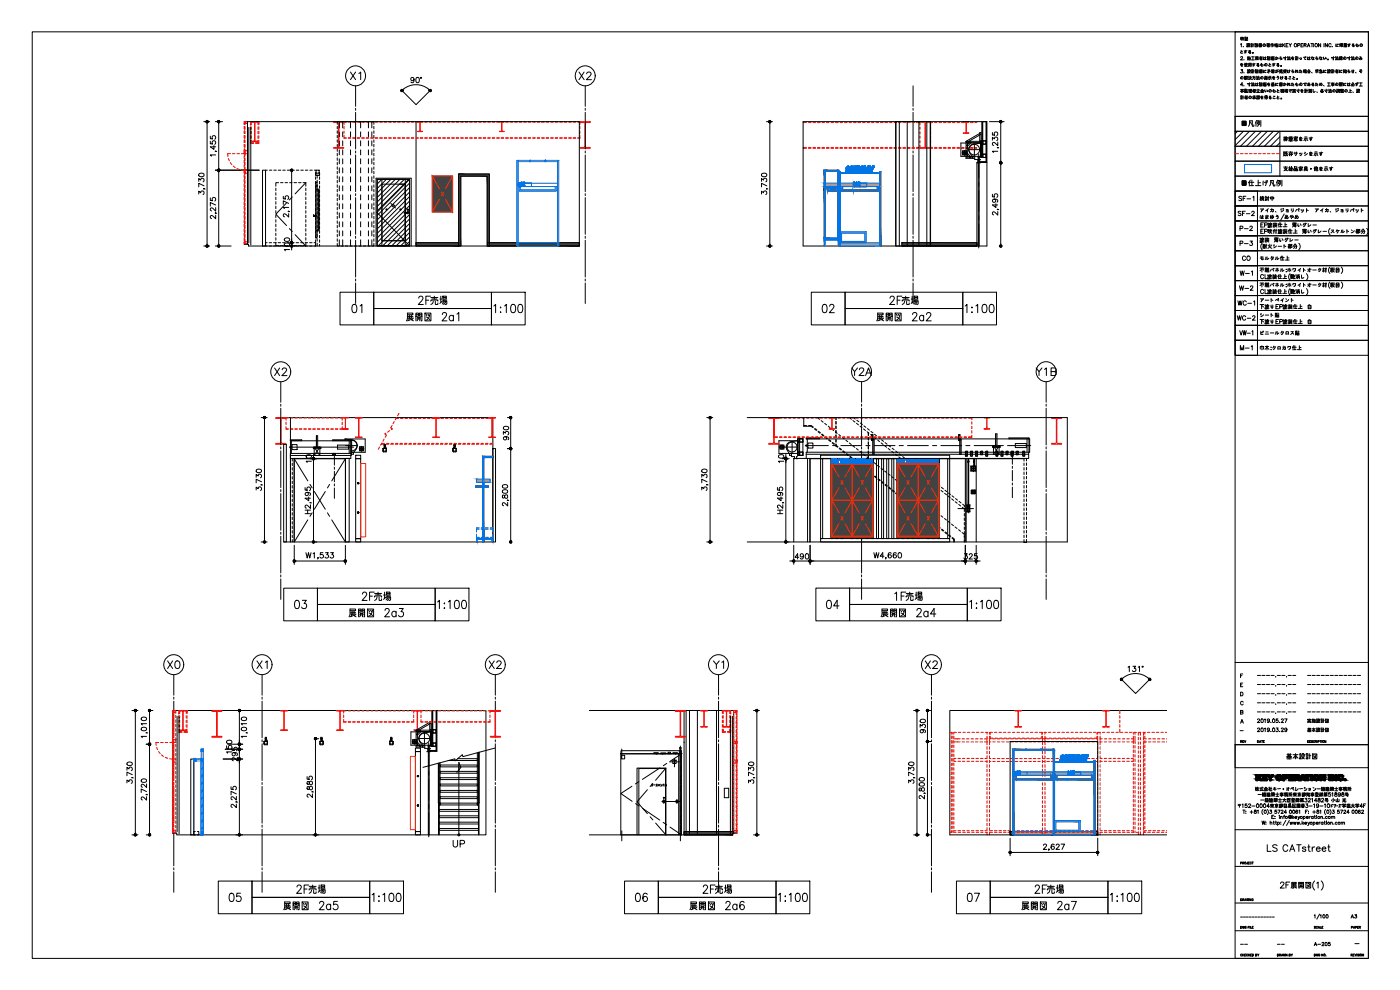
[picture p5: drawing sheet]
<svg xmlns="http://www.w3.org/2000/svg" width="420mm" height="297mm" viewBox="0 0 420 297" stroke-linecap="round" stroke-linejoin="round" font-family="sans-serif">
<defs><g id="words">
<g font-size="5.7">
<text x="104.8" y="94.9">01</text>
<text x="124.5" y="92.4">2F売場</text>
<text x="147.5" y="94.9">1:100</text>
<text x="245.9" y="94.9">02</text>
<text x="266" y="92.4">2F売場</text>
<text x="288.9" y="94.9">1:100</text>
<text x="121" y="97.4">展開図 2a1</text>
<text x="262.1" y="97.4">展開図 2a2</text>
<text x="81.5" y="113.9">X2</text>
<text x="254.7" y="113.9">Y2A</text>
<text x="310.1" y="113.9">Y1B</text>
<text x="87.5" y="183.8">03</text>
<text x="107.9" y="181.3">2F売場</text>
<text x="130.5" y="183.8">1:100</text>
<text x="247.3" y="183.8">04</text>
<text x="267.8" y="181.3">1F売場</text>
<text x="290" y="183.8">1:100</text>
<text x="103.7" y="186.3">展開図 2a3</text>
<text x="263.5" y="186.3">展開図 2a4</text>
<text x="88.2" y="269.2">2F売場</text>
<text x="210.3" y="269.2">2F売場</text>
<text x="309.7" y="269.2">2F売場</text>
<text x="67.7" y="271.6">05</text>
<text x="84.3" y="274.1">展開図 2a5</text>
<text x="110.8" y="271.6">1:100</text>
<text x="189.8" y="271.6">06</text>
<text x="206" y="274.1">展開図 2a6</text>
<text x="232.8" y="271.6">1:100</text>
<text x="289.3" y="271.6">07</text>
<text x="305.9" y="274.1">展開図 2a7</text>
<text x="332.3" y="271.6">1:100</text>
</g>
<g font-size="5.3">
<text x="104.4" y="25">X1</text>
<text x="172.9" y="25">X2</text>
<text x="49.4" y="201.8">X0</text>
<text x="76.2" y="201.8">X1</text>
<text x="146.1" y="201.8">X2</text>
<text x="213.1" y="201.8">Y1</text>
<text x="276.9" y="201.8">X2</text>
<text x="135.1" y="255.4">UP</text>
</g>
<g font-size="4.9">
<text x="122.4" y="26.1">90°</text>
<text x="371.8" y="39.2">凡例</text>
<text x="385.2" y="229">基本設計図</text>
</g>
<g font-size="4.4">
<text x="370.8" y="61.4">SF-1</text>
<text x="370.8" y="66">SF-2</text>
<text x="377.1" y="61.4">検討中</text>
<text x="371.1" y="70.6">P-2</text>
<text x="371.1" y="84">W-1</text>
<text x="371.8" y="79.4">CO</text>
<text x="370.8" y="92.8">WC-1</text>
<text x="370.4" y="97.4">WC-2</text>
<text x="371.5" y="106.2">M-1</text>
</g>
<g font-size="4">
<text x="371.1" y="74.8">P-3</text>
<text x="371.1" y="88.2">W-2</text>
<text x="371.1" y="101.6">VW-1</text>
<text x="391.6" y="220.8">基本設計図</text>
<text x="391.6" y="218">実施設計図</text>
<text x="404.6" y="276.6">A3</text>
</g>
<text font-size="3.5" x="376.4" y="209.9">----.--.--</text>
<g font-size="3.1">
<text x="376.4" y="207.1">----.--.--</text>
<text x="376.4" y="204.3">----.--.--</text>
<text x="376.4" y="215.2">----.--.--</text>
</g>
<g font-size="2.6">
<text x="391.6" y="203.9">------------</text>
<text x="391.6" y="209.2">------------</text>
<text x="391.6" y="206.7">------------</text>
<text x="391.6" y="212">------------</text>
<text x="371.1" y="220.5">-</text>
<text x="371.5" y="276.2">------------</text>
<text x="371.5" y="284.7">--</text>
<text x="382.4" y="284.7">--</text>
<text x="405.7" y="284.3">-</text>
</g>
</g></defs>
<g fill="#424242" stroke="#424242" stroke-width=".3">
<path d="M269.3 139.1h12.5z"/>
<path d="M269.3 139.1h12.5v22z"/>
<path d="M249.4 139.1h12.6z"/>
<path d="M249.4 139.1h12.6l-12.6 22z"/>
<path d="M270.7 72.8l8.6 1v-1zM270.7 72.8l8.6 1h-8.6z"/>
<path d="M279.3 72.8l13.9 1v-1zM279.3 72.8l13.9 1h-13.9z"/>
<path d="M251.8 51.5l.4 5.4v-5.4zM251.8 51.5l.4 5.4h-.4z"/>
<path d="M263.2 56l.4 1v-1zM263.2 56l.4 1h-.4z"/>
<path d="M252.5 56l.4 1v-1zM252.5 56l.4 1h-.4z"/>
<path d="M256.1 57h7.5zM256.1 57h7.5z"/>
<path d="M252.5 57h3.5zM252.5 57h3.5z"/>
<path d="M251.8 56.9l.1 .1zM251.8 56.9l.1 .1z"/>
<path d="M256.1 57l7.5 .4v-.4zM256.1 57l7.5 .4h-7.5z"/>
<path d="M256 57l.1 .4zM256 57l.1 .4z"/>
<path d="M252.5 57l3.5 .4v-.4zM252.5 57l3.5 .4h-3.5z"/>
<path d="M252 56.9l.2 .6v-.6zM252 56.9l.2 .6h-.2z"/>
<path d="M251.8 57.4l.1 .1zM251.8 57.4l.1 .1z"/>
<path d="M264 51.5l.4 22.3v-22.3zM264 51.5l.4 22.3h-.4z"/>
<path d="M251.8 57.5l.4 16.3v-16.3zM251.8 57.5l.4 16.3h-.4z"/>
<path d="M251.4 51.1l.4 .3v-.3zM251.4 51.1l.4 .3h-.4z"/>
<path d="M247.7 51.1l3.7 .3v-.3zM247.7 51.1l3.7 .3h-3.7z"/>
<path d="M247.3 51.1l.4 .3v-.3zM247.3 51.1l.4 .3h-.4z"/>
<path d="M251.4 51.4l.4 4.7v-4.7zM251.4 51.4l.4 4.7h-.4z"/>
<path d="M247.3 51.4l.4 4.7v-4.7zM247.3 51.4l.4 4.7h-.4z"/>
<path d="M251.4 56.1l.4 .3v-.3zM251.4 56.1l.4 .3h-.4z"/>
<path d="M249.8 56.1l1.6 .3v-.3zM249.8 56.1l1.6 .3h-1.6z"/>
<path d="M249.4 56.1l.4 .3v-.3zM249.4 56.1l.4 .3h-.4z"/>
<path d="M247.7 56.1l1.7 .3v-.3zM247.7 56.1l1.7 .3h-1.7z"/>
<path d="M247.3 56.1l.4 .3v-.3zM247.3 56.1l.4 .3h-.4z"/>
<path d="M251.4 56.4l.4 .6v-.6zM251.4 56.4l.4 .6h-.4z"/>
<path d="M249.4 56.4l.4 .6v-.6zM249.4 56.4l.4 .6h-.4z"/>
<path d="M249.8 57l2.1 .4v-.4zM249.8 57l2.1 .4h-2.1z"/>
<path d="M249.4 57l.4 .4v-.4zM249.4 57l.4 .4h-.4z"/>
<path d="M248.3 57l1.1 .4v-.4zM248.3 57l1.1 .4h-1.1z"/>
<path d="M248.3 57v.4zM248.3 57v.4z"/>
<path d="M251.9 56.9l.1 .6zM251.9 56.9l.1 .6z"/>
<path d="M251.4 57.4l.4 14v-14zM251.4 57.4l.4 14h-.4z"/>
<path d="M247.3 56.4l.4 15v-15zM247.3 56.4l.4 15h-.4z"/>
<path d="M251.4 71.4l.4 .4v-.4zM251.4 71.4l.4 .4h-.4z"/>
<path d="M247.7 71.4l3.7 .4v-.4zM247.7 71.4l3.7 .4h-3.7z"/>
<path d="M247.3 71.4l.4 .4v-.4zM247.3 71.4l.4 .4h-.4z"/>
<path d="M124.9 72.8l12.7 1v-1zM124.9 72.8l12.7 1h-12.7z"/>
<path d="M146.3 72.8l27.6 1v-1zM146.3 72.8l27.6 1h-27.6z"/>
<path d="M137.6 52.2l9.3 .7v-.7zM137.6 52.2l9.3 .7h-9.3z"/>
<path d="M146.2 52.9l.7 20.9v-20.9zM146.2 52.9l.7 20.9h-.7z"/>
<path d="M137.6 52.9l.7 20.9v-20.9zM137.6 52.9l.7 20.9h-.7z"/>
<path d="M129.7 52.8l6.1 10.8v-10.8zM129.7 52.8l6.1 10.8h-6.1z"/>
<path d="M142.8 145.8l3.6 .4v-.4zM142.8 145.8l3.6 .4h-3.6z"/>
<path d="M146.4 145.7l.1 .5zM146.4 145.7l.1 .5z"/>
<path d="M142.8 145.7v.5zM142.8 145.7v.5z"/>
<path d="M145.2 136.9l2.7 .4v-.4zM145.2 136.9l2.7 .4h-2.7z"/>
<path d="M144.8 136.9l.4 .4v-.4zM144.8 136.9l.4 .4h-.4z"/>
<path d="M144.8 137.3l.4 25.3v-25.3zM144.8 137.3l.4 25.3h-.4z"/>
<path d="M205.3 249.5l14.9 .5v-.5zM205.3 249.5l14.9 .5h-14.9z"/>
<path d="M205.3 250l14.6 .5v-.5zM205.3 250l14.6 .5h-14.6z"/>
<path d="M303.1 249.5l.8 1v-1zM303.1 249.5l.8 1h-.8z"/>
<path d="M328.7 249.5l.7 1v-1zM328.7 249.5l.7 1h-.7z"/>
<path d="M316.1 224.8l.4 .4v-.4zM316.1 224.8l.4 .4h-.4z"/>
<path d="M304.3 224.8l11.8 .4v-.4zM304.3 224.8l11.8 .4h-11.8z"/>
<path d="M303.9 224.8l.4 .4v-.4zM303.9 224.8l.4 .4h-.4z"/>
<path d="M327.6 232.6l.3 1.1v-1.1zM327.6 232.6l.3 1.1h-.3z"/>
<path d="M316.8 232.6l.4 1.1v-1.1zM316.8 232.6l.4 1.1h-.4z"/>
<path d="M315.4 232.6l.3 1.1v-1.1zM315.4 232.6l.3 1.1h-.3z"/>
<path d="M304.7 232.6l.3 1.1v-1.1zM304.7 232.6l.3 1.1h-.3z"/>
<path d="M316.8 233.7l11.1 .3v-.3zM316.8 233.7l11.1 .3h-11.1z"/>
<path d="M304.7 233.7l11 .3v-.3zM304.7 233.7l11 .3h-11z"/>
<path d="M328.3 228.1l.4 22.4v-22.4zM328.3 228.1l.4 22.4h-.4z"/>
<path d="M316.1 225.2l.4 25.3v-25.3zM316.1 225.2l.4 25.3h-.4z"/>
<path d="M303.9 225.2l.4 25.3v-25.3zM303.9 225.2l.4 25.3h-.4z"/>
<path d="M269.3 139.1v22h12.5zM269.3 161.1h12.5z"/>
<path d="M262 139.1v22h-12.6zM249.4 161.1h12.6z"/>
</g>
<g fill="#a99784" stroke="#a99784" stroke-width=".3">
<path d="M257.2 55h.2z"/>
<path d="M257 55h.2z"/>
<path d="M257.2 55.1h.2z"/>
<path d="M257 55.1h.2z"/>
<path d="M257.9 56h.1z"/>
<path d="M256.4 56h.2z"/>
<path d="M257 56h.6z"/>
<path d="M260.1 56h3.9z"/>
<path d="M252.2 51.8l11.8 .3v-.3zM252.2 51.8l11.8 .3h-11.8z"/>
<path d="M252.2 69.5l7.7 .4v-.4zM252.2 69.5l7.7 .4h-7.7z"/>
<path d="M259.5 69.9l.4 2.5v-2.5zM259.5 69.9l.4 2.5h-.4z"/>
<path d="M252.2 69.9l.4 2.5v-2.5zM252.2 69.9l.4 2.5h-.4z"/>
<path d="M252.2 72.4l7.7 .4v-.4zM252.2 72.4l7.7 .4h-7.7z"/>
<path d="M257.4 55h.3zM257.4 55h.3z"/>
<path d="M256.2 55h.1zM256.2 55h.1z"/>
<path d="M257.7 55h.3zM257.7 55h.3z"/>
<path d="M257 55h.2zM257 55h.2z"/>
<path d="M256.3 55h.7zM256.3 55h.7z"/>
<path d="M256.2 55h.1zM256.2 55h.1z"/>
<path d="M257.7 55h.3zM257.7 55h.3z"/>
<path d="M257 55h.2zM257 55h.2z"/>
<path d="M256.3 55h.7zM256.3 55h.7z"/>
<path d="M256.2 55h.1zM256.2 55h.1z"/>
<path d="M257.2 55h.2zM257.2 55h.2z"/>
<path d="M257 55h.2zM257 55h.2z"/>
<path d="M256.2 55h.1zM256.2 55h.1z"/>
<path d="M257.7 55h.3zM257.7 55h.3z"/>
<path d="M257.4 55h.3zM257.4 55h.3z"/>
<path d="M257 55h.2zM257 55h.2z"/>
<path d="M256.3 55h.7zM256.3 55h.7z"/>
<path d="M256.2 55h.1zM256.2 55h.1z"/>
<path d="M258 55h2.1zM258 55h2.1z"/>
<path d="M257.7 55h.3zM257.7 55h.3z"/>
<path d="M257 55h.2zM257 55h.2z"/>
<path d="M256.3 55h.7zM256.3 55h.7z"/>
<path d="M258 55h2.1zM258 55h2.1z"/>
<path d="M257.7 55h.3zM257.7 55h.3z"/>
<path d="M257 55h.2zM257 55h.2z"/>
<path d="M256.3 55h.7zM256.3 55h.7z"/>
<path d="M257.7 55h.3zM257.7 55h.3z"/>
<path d="M257.4 55h.3zM257.4 55h.3z"/>
<path d="M257 55h.2zM257 55h.2z"/>
<path d="M256.3 55h.7zM256.3 55h.7z"/>
<path d="M256.2 55h.1zM256.2 55h.1z"/>
<path d="M257.7 55h.3zM257.7 55h.3z"/>
<path d="M257 55h.2zM257 55h.2z"/>
<path d="M256.3 55h.7zM256.3 55h.7z"/>
<path d="M256.2 55h.1zM256.2 55h.1z"/>
<path d="M258 55h2.1zM258 55h2.1z"/>
<path d="M256.2 55h.1zM256.2 55h.1z"/>
<path d="M257.7 55h.3zM257.7 55h.3z"/>
<path d="M257.4 55h.3zM257.4 55h.3z"/>
<path d="M256.3 55h.7zM256.3 55h.7z"/>
<path d="M256.2 55h.1zM256.2 55h.1z"/>
<path d="M258 55h2.1zM258 55h2.1z"/>
<path d="M257.7 55h.3zM257.7 55h.3z"/>
<path d="M256.2 55h.1zM256.2 55h.1z"/>
<path d="M257 55h.2zM257 55h.2z"/>
<path d="M256.3 55h.7zM256.3 55h.7z"/>
<path d="M258 55h2.1zM258 55h2.1z"/>
<path d="M257.7 55h.3zM257.7 55h.3z"/>
<path d="M257.4 55h.3zM257.4 55h.3z"/>
<path d="M257 55h.2zM257 55h.2z"/>
<path d="M256.3 55h.7zM256.3 55h.7z"/>
<path d="M256.2 55h.1zM256.2 55h.1z"/>
<path d="M257.2 55h.3zM257.2 55h.3z"/>
<path d="M257 55h.2zM257 55h.2z"/>
<path d="M256.3 55h.7zM256.3 55h.7z"/>
<path d="M257.4 55h.3zM257.4 55h.3z"/>
<path d="M257.2 55h.3zM257.2 55h.3z"/>
<path d="M257 55h.2zM257 55h.2z"/>
<path d="M256.3 55h.7zM256.3 55h.7z"/>
<path d="M256.2 55h.1zM256.2 55h.1z"/>
<path d="M257.5 55h.2zM257.5 55h.2z"/>
<path d="M257.2 55h.3zM257.1 55h.4z"/>
<path d="M256.3 55h.7zM256.3 55h.7z"/>
<path d="M257.5 55h.2zM257.5 55h.2z"/>
<path d="M256.3 55h.7zM256.3 55h.7z"/>
<path d="M256.2 55h.1zM256.2 55h.1z"/>
<path d="M257.1 55h.4zM257.1 55h.4z"/>
<path d="M256.3 55h.7zM256.3 55h.7z"/>
<path d="M257.5 55h.2zM257.5 55h.2z"/>
<path d="M257.1 55h.4zM257.1 55h.4z"/>
<path d="M256.3 55h.7zM256.3 55h.7z"/>
<path d="M256.2 55h.1zM256.2 55h.1z"/>
<path d="M257.1 55h.4zM257.1 55h.4z"/>
<path d="M256.3 55h.7zM256.3 55h.7z"/>
<path d="M256.3 55h.7zM256.3 55h.7z"/>
<path d="M256.2 55h.1zM256.2 55h.1z"/>
<path d="M257.1 55h.5zM257 55h.6z"/>
<path d="M256.3 55h.7zM256.3 55h.7z"/>
<path d="M256.3 55l.7 .1zM256.3 55l.7 .1z"/>
<path d="M256.2 55l.1 .1zM256.2 55l.1 .1z"/>
<path d="M256.2 55.1h.1zM256.2 55.1h.1z"/>
<path d="M257.7 55l.3 .1zM257.7 55l.3 .1z"/>
<path d="M256.3 55.1h.7zM256.3 55.1h.6z"/>
<path d="M256.2 55.1h.1zM256.2 55.1h.1z"/>
<path d="M257.7 55.1h.3zM257.7 55.1h.3z"/>
<path d="M256.3 55.1h.6zM256.3 55.1h.6z"/>
<path d="M256.2 55.1h.1zM256.2 55.1h.1z"/>
<path d="M257 55l.6 .1zM257 55l.6 .1z"/>
<path d="M256.3 55.1h.6zM256.3 55.1h.6z"/>
<path d="M257.7 55.1h.3zM257.7 55.1h.3z"/>
<path d="M256.3 55.1h.6zM256.3 55.1h.6z"/>
<path d="M256.2 55.1h.1zM256.2 55.1h.1z"/>
<path d="M257.7 55.1h.3zM257.7 55.1h.3z"/>
<path d="M256.3 55.1h.6zM256.3 55.1h.6z"/>
<path d="M256.2 55.1h.1zM256.2 55.1h.1z"/>
<path d="M257.7 55.1h.3zM257.7 55.1h.3z"/>
<path d="M256.3 55.1h.6zM256.3 55.1h.6z"/>
<path d="M256.2 55.1h.1zM256.2 55.1h.1z"/>
<path d="M257.7 55.1h.3zM257.7 55.1h.3z"/>
<path d="M256.3 55.1h.6zM256.3 55.1h.6z"/>
<path d="M256.2 55.1h.1zM256.2 55.1h.1z"/>
<path d="M257.7 55.1h.3zM257.7 55.1h.3z"/>
<path d="M256.3 55.1h.6zM256.3 55.1h.6z"/>
<path d="M256.2 55.1h.1zM256.2 55.1h.1z"/>
<path d="M257.7 55.1h.3zM257.7 55.1h.3z"/>
<path d="M256.3 55.1h.6zM256.3 55.1h.6z"/>
<path d="M256.2 55.1h.1zM256.2 55.1h.1z"/>
<path d="M257.7 55.1h.3zM257.7 55.1h.3z"/>
<path d="M257 55.1h.6zM257 55.1h.6z"/>
<path d="M256.3 55.1h.6zM256.3 55.1h.6z"/>
<path d="M256.2 55.1h.1zM256.2 55.1h.1z"/>
<path d="M257.7 55.1h.3zM257.7 55.1h.3z"/>
<path d="M257 55.1h.6zM257 55.1h.6z"/>
<path d="M256.3 55.1h.6zM256.3 55.1h.6z"/>
<path d="M256.2 55.1h.1zM256.2 55.1h.1z"/>
<path d="M257.6 55.1h.3zM257.6 55.1h.3z"/>
<path d="M257 55.1h.6zM257 55.1h.6zM257 55.1h.6zM257 55.1h.6z"/>
<path d="M257 55.1h.6zM257 55.1h.6z"/>
<path d="M256.8 55.1h.1zM256.8 55.1h.1z"/>
<path d="M257.9 55.1h.1zM257.9 55.1h.1z"/>
<path d="M257.6 55.1h.3zM257.6 55.1h.3z"/>
<path d="M256.8 55.1h.1zM256.8 55.1h.1z"/>
<path d="M256.2 55.1h.6zM256.2 55.1h.6z"/>
<path d="M257.6 55.1h.3zM257.6 55.1h.3z"/>
<path d="M257 55.1h.6zM257 55.1h.6z"/>
<path d="M256.8 55.1h.1zM256.8 55.1h.1z"/>
<path d="M257.6 55.1h.3zM257.6 55.1h.3z"/>
<path d="M257 55.1h.6zM257 55.1h.6z"/>
<path d="M256.8 55.1h.1zM256.8 55.1h.1z"/>
<path d="M258 55l2.1 .1zM258 55l2.1 .1z"/>
<path d="M257.9 55.1h.1zM257.9 55.1h.1z"/>
<path d="M257.6 55.1h.3zM257.6 55.1h.3z"/>
<path d="M257.3 55.1h.3zM257.3 55.1h.3z"/>
<path d="M257 55.1h.3zM257 55.1h.3z"/>
<path d="M256.8 55.1h.1zM256.8 55.1h.1z"/>
<path d="M258 55.1h2.1zM258 55.1h2.1z"/>
<path d="M257.9 55.1h.1zM257.9 55.1h.1z"/>
<path d="M257.6 55.1h.3zM257.6 55.1h.3z"/>
<path d="M257.3 55.1h.3zM257.3 55.1h.3z"/>
<path d="M257 55.1h.3zM257 55.1h.3z"/>
<path d="M257 55.1h.3zM257 55.1h.3z"/>
<path d="M257 55.1h.3zM257 55.1h.2z"/>
<path d="M257.3 55.1h.3zM257.3 55.1h.3z"/>
<path d="M257 55.1h.2zM257 55.1h.2z"/>
<path d="M257.4 55.1h.2zM257.4 55.1h.2z"/>
<path d="M257 55.1h.2zM257 55.1h.2z"/>
<path d="M258 55.1h2.1zM258 55.1h2.1z"/>
<path d="M257.9 55.1h.1zM257.9 55.1h.1z"/>
<path d="M257.6 55.1h.3zM257.6 55.1h.3z"/>
<path d="M257.4 55.1h.2zM257.4 55.1h.2z"/>
<path d="M257 55.1h.2zM257 55.1h.2z"/>
<path d="M258 55.1h2.1zM258 55.1h2.1z"/>
<path d="M257.9 55.1h.1zM257.9 55.1h.1z"/>
<path d="M257.6 55.1h.3zM257.6 55.1h.3z"/>
<path d="M257.4 55.1h.2zM257.4 55.1h.2z"/>
<path d="M257 55.1h.2zM257 55.1h.2z"/>
<path d="M258 55.1h2.1zM258 55.1h2.1z"/>
<path d="M257.9 55.1h.1zM257.9 55.1h.1z"/>
<path d="M257.6 55.1h.3zM257.6 55.1h.3z"/>
<path d="M257.4 55.1h.2zM257.4 55.1h.2z"/>
<path d="M257.2 55.1h.2zM257.2 55.1h.2z"/>
<path d="M257 55.1h.2zM257 55.1h.2z"/>
<path d="M258 55.1h2.1zM258 55.1h2.1z"/>
<path d="M257.9 55.1h.1zM257.9 55.1h.1z"/>
<path d="M257.6 55.1h.3zM257.6 55.1h.3z"/>
<path d="M257.4 55.1h.2zM257.4 55.1h.2z"/>
<path d="M257.2 55.1h.2zM257.2 55.1h.2z"/>
<path d="M257 55.1h.2zM257 55.1h.2z"/>
<path d="M258 55.1l2.1 .1zM258 55.1l2.1 .1z"/>
<path d="M257.9 55.1l.1 .1zM257.9 55.1l.1 .1z"/>
<path d="M257.6 55.1l.3 .1zM257.6 55.1l.3 .1z"/>
<path d="M257.4 55.1l.2 .1zM257.4 55.1l.2 .1z"/>
<path d="M257.2 55.1l.2 .1zM257.2 55.1l.2 .1z"/>
<path d="M258 55.2h2.1zM258 55.2h2.1z"/>
<path d="M257.9 55.2h.1zM257.9 55.2h.1z"/>
<path d="M257.6 55.2h.3zM257.6 55.2h.3z"/>
<path d="M257.4 55.2h.2zM257.4 55.2h.2z"/>
<path d="M257.2 55.2h.2zM257.2 55.2h.2z"/>
<path d="M258 55.2h2.1zM258 55.2h2.1z"/>
<path d="M257.9 55.2h.1zM257.9 55.2h.1z"/>
<path d="M257.6 55.2h.3zM257.6 55.2h.3z"/>
<path d="M257.4 55.2h.2zM257.4 55.2h.2z"/>
<path d="M257.2 55.2h.2zM257.2 55.2h.2z"/>
<path d="M256.8 55.1h.1zM256.8 55.1l.1 .1z"/>
<path d="M256.2 55.1h.6zM256.2 55.1l.5 .1z"/>
<path d="M257.6 55.2h.3zM257.6 55.2h.3z"/>
<path d="M257.4 55.2h.2zM257.4 55.2h.2z"/>
<path d="M257.2 55.2h.2zM257.2 55.2h.2z"/>
<path d="M257.6 55.2h.3zM257.6 55.2h.3z"/>
<path d="M257.4 55.2h.2zM257.4 55.2h.2z"/>
<path d="M257.2 55.2h.2zM257.2 55.2h.2z"/>
<path d="M258 55.2h2.1zM258 55.2h2.1z"/>
<path d="M257.9 55.2h.1zM257.9 55.2h.1z"/>
<path d="M257.6 55.2h.3zM257.6 55.2h.3z"/>
<path d="M257.4 55.2h.2zM257.4 55.2h.2z"/>
<path d="M257.2 55.2h.2zM257.2 55.2h.2z"/>
<path d="M258 55.2h2.1zM258 55.2h2.1z"/>
<path d="M257.9 55.2h.1zM257.9 55.2h.1z"/>
<path d="M257.6 55.2h.3zM257.6 55.2h.3z"/>
<path d="M257.4 55.2h.2zM257.4 55.2h.2z"/>
<path d="M257.2 55.2h.2zM257.1 55.2h.3z"/>
<path d="M258 55.2h2.1zM258 55.2h2.1z"/>
<path d="M257.9 55.2h.1zM257.9 55.2h.1z"/>
<path d="M257.6 55.2h.3zM257.6 55.2h.3z"/>
<path d="M257.4 55.2h.2zM257.4 55.2h.2z"/>
<path d="M257.1 55.2h.4zM257.1 55.2h.4z"/>
<path d="M256.9 55.2h.2zM256.9 55.2h.2z"/>
<path d="M258 55.2h2.1zM258 55.2h2.1z"/>
<path d="M257.9 55.2h.1zM257.9 55.2h.1z"/>
<path d="M257.6 55.2h.3zM257.6 55.2h.3z"/>
<path d="M257.5 55.2h.1zM257.5 55.2h.1z"/>
<path d="M257.1 55.2h.4zM257.1 55.2h.4z"/>
<path d="M256.9 55.2h.2zM256.9 55.2h.2z"/>
<path d="M258 55.2h2.1zM258 55.2h2.1z"/>
<path d="M257.9 55.2h.1zM257.9 55.2h.1z"/>
<path d="M257.1 55.2h.4zM257.1 55.2h.4z"/>
<path d="M258 55.2h2.1zM258 55.2h2.1z"/>
<path d="M257.9 55.2h.1zM257.9 55.2h.1z"/>
<path d="M257.5 55.2h.1zM257.5 55.2h.1z"/>
<path d="M257.1 55.2h.4zM257.1 55.2h.4z"/>
<path d="M258 55.2h2.1zM258 55.2h2.1z"/>
<path d="M257.9 55.2h.1zM257.9 55.2h.1z"/>
<path d="M257.1 55.2h.4zM257.1 55.2h.4z"/>
<path d="M256.9 55.2h.2zM256.9 55.2h.2z"/>
<path d="M257.1 55.2h.4zM257.1 55.2h.4z"/>
<path d="M257.1 55.2h.4zM257.1 55.2h.4z"/>
<path d="M256.9 55.2h.2zM256.9 55.2h.2z"/>
<path d="M256.7 55.2h.2zM256.7 55.2h.2z"/>
<path d="M258 55.2h2.1zM258 55.2h2.1z"/>
<path d="M257.9 55.2h.1zM257.9 55.2h.1z"/>
<path d="M257.6 55.2h.3zM257.6 55.2h.3z"/>
<path d="M257.5 55.2h.1zM257.5 55.2h.1z"/>
<path d="M257.1 55.2h.4zM257.1 55.2h.4z"/>
<path d="M256.9 55.2h.2zM256.9 55.2h.2z"/>
<path d="M256.7 55.2h.2zM256.7 55.2h.2z"/>
<path d="M258 55.2h2.1zM258 55.2h2.1z"/>
<path d="M257.9 55.2h.1zM257.9 55.2h.1z"/>
<path d="M257.6 55.2h.3zM257.6 55.2h.3z"/>
<path d="M257.5 55.2h.1zM257.5 55.2h.1z"/>
<path d="M257.1 55.2h.4zM257.1 55.2h.4z"/>
<path d="M256.9 55.2h.2zM256.9 55.2h.2z"/>
<path d="M256.7 55.2h.2zM256.7 55.2h.2z"/>
<path d="M257.6 55.2h.3zM257.6 55.2h.3z"/>
<path d="M257.5 55.2h.1zM257.5 55.2h.1z"/>
<path d="M256.9 55.2h.2zM256.9 55.2h.2z"/>
<path d="M256.7 55.2h.2zM256.7 55.2h.2z"/>
<path d="M256.2 55.2h.5zM256.2 55.2h.5z"/>
<path d="M256.1 55l.1 .2zM256.1 55l.1 .2z"/>
<path d="M257.6 55.2h.3zM257.6 55.2h.3z"/>
<path d="M257.5 55.2h.1zM257.5 55.2h.1z"/>
<path d="M257.1 55.2h.4zM257.1 55.2h.4z"/>
<path d="M256.9 55.2h.2zM256.9 55.2h.2z"/>
<path d="M256.7 55.2h.2zM256.7 55.2h.2z"/>
<path d="M256.2 55.2h.5zM256.2 55.2h.5z"/>
<path d="M257.5 55.2l.1 .1zM257.5 55.2l.1 .1z"/>
<path d="M256.9 55.2l.6 .1zM256.9 55.2l.6 .1z"/>
<path d="M256.7 55.2h.2zM256.7 55.2l.2 .1z"/>
<path d="M256.2 55.2h.5zM256.2 55.2l.5 .1z"/>
<path d="M257.6 55.2l.3 .1zM257.6 55.2l.3 .1z"/>
<path d="M257.5 55.3h.1zM257.5 55.3h.1z"/>
<path d="M256.9 55.3h.6zM256.9 55.3h.6z"/>
<path d="M256.7 55.3h.2zM256.7 55.3h.2z"/>
<path d="M257.6 55.3h.3zM257.6 55.3h.3z"/>
<path d="M257.5 55.3h.1zM257.5 55.3h.1z"/>
<path d="M256.9 55.3h.6zM256.9 55.3h.6z"/>
<path d="M256.7 55.3h.2zM256.7 55.3h.2z"/>
<path d="M256.2 55.3h.5zM256.2 55.3h.5z"/>
<path d="M257.5 55.3h.1zM257.5 55.3h.1z"/>
<path d="M256.9 55.3h.6zM256.9 55.3h.6z"/>
<path d="M256.7 55.3h.2zM256.7 55.3h.2z"/>
<path d="M257.6 55.3l.3 .1zM257.6 55.3l.3 .1z"/>
<path d="M257.5 55.3l.1 .1zM257.5 55.3l.1 .1z"/>
<path d="M256.9 55.3h.6zM256.9 55.3l.5 .1z"/>
<path d="M256.7 55.3h.2zM256.7 55.3l.1 .1z"/>
<path d="M257.6 55.4h.3zM257.6 55.4h.3z"/>
<path d="M257.4 55.4h.2zM257.4 55.4h.2z"/>
<path d="M256.8 55.4h.6zM256.8 55.4h.6z"/>
<path d="M256.6 55.4h.2zM256.6 55.4h.2z"/>
<path d="M257.4 55.4h.2zM257.4 55.4h.2z"/>
<path d="M256.8 55.4h.6zM256.8 55.4h.6z"/>
<path d="M256.6 55.4h.2zM256.6 55.4h.2z"/>
<path d="M257.6 55.4h.3zM257.6 55.4h.3z"/>
<path d="M257.4 55.4h.2zM257.4 55.4h.2z"/>
<path d="M256.8 55.4h.6zM256.8 55.4h.6z"/>
<path d="M256.6 55.4h.2zM256.6 55.4h.2z"/>
<path d="M257.6 55.4h.3zM257.6 55.4h.3z"/>
<path d="M257.4 55.4h.2zM257.4 55.4h.2z"/>
<path d="M256.8 55.4h.6zM256.8 55.4h.6z"/>
<path d="M256.6 55.4h.2zM256.6 55.4h.2z"/>
<path d="M256.2 55.3h.5zM256.2 55.3l.4 .1z"/>
<path d="M257.4 55.4h.2zM257.4 55.4l.1 .1z"/>
<path d="M256.8 55.4h.6zM256.8 55.4l.5 .1z"/>
<path d="M256.6 55.4h.2zM256.6 55.4l.2 .1z"/>
<path d="M257.6 55.4l.3 .1zM257.6 55.4l.3 .1z"/>
<path d="M257.3 55.5h.2zM257.3 55.5h.2z"/>
<path d="M256.8 55.5h.5zM256.8 55.5h.5z"/>
<path d="M256.6 55.5h.2zM256.6 55.5h.2z"/>
<path d="M257.5 55.5l.4 .1zM257.5 55.5l.4 .1z"/>
<path d="M257.3 55.5h.2zM257.3 55.5l.2 .1z"/>
<path d="M256.8 55.5h.5zM256.8 55.5l.4 .1z"/>
<path d="M256.6 55.5h.2zM256.6 55.5l.2 .1z"/>
<path d="M257.5 55.6h.4zM257.5 55.6h.4z"/>
<path d="M257.2 55.6h.3zM257.2 55.6h.3z"/>
<path d="M256.8 55.6h.4zM256.8 55.6h.4z"/>
<path d="M256.6 55.6h.2zM256.6 55.6h.2z"/>
<path d="M257.5 55.6h.4zM257.5 55.6h.4z"/>
<path d="M257.2 55.6h.3zM257.2 55.6h.3z"/>
<path d="M256.8 55.6h.4zM256.8 55.6h.4z"/>
<path d="M256.6 55.6h.2zM256.6 55.6h.2z"/>
<path d="M256.2 55.4h.4zM256.2 55.4l.4 .2z"/>
<path d="M257.2 55.6h.3zM257.2 55.6h.2z"/>
<path d="M256.8 55.6h.4zM256.8 55.6h.4z"/>
<path d="M257.2 55.6h.2zM257.2 55.6l.2 .1z"/>
<path d="M256.7 55.6h.5zM256.7 55.6l.5 .1z"/>
<path d="M256.6 55.6h.2zM256.6 55.6l.1 .1z"/>
<path d="M257.5 55.6l.4 .1zM257.5 55.6l.4 .1z"/>
<path d="M257.2 55.7h.2zM257.2 55.7h.2z"/>
<path d="M256.7 55.7h.5zM256.7 55.7h.5z"/>
<path d="M256.5 55.7h.2zM256.5 55.7h.2z"/>
<path d="M257.4 55.7h.5zM257.4 55.7h.5z"/>
<path d="M257.2 55.7h.2zM257.2 55.7h.1z"/>
<path d="M256.7 55.7h.5zM256.7 55.7h.4z"/>
<path d="M256.5 55.7h.2zM256.5 55.7h.2z"/>
<path d="M257.3 55.7h.6zM257.3 55.7h.6z"/>
<path d="M257.1 55.7h.2zM257.1 55.7h.2z"/>
<path d="M256.7 55.7h.4zM256.7 55.7h.4z"/>
<path d="M256.5 55.7h.2zM256.5 55.7h.2z"/>
<path d="M257.3 55.7h.6zM257.3 55.7h.6z"/>
<path d="M257.1 55.7h.2zM257.1 55.7h.2z"/>
<path d="M256.7 55.7h.4zM256.7 55.7h.4z"/>
<path d="M256.5 55.7h.2zM256.5 55.7h.2z"/>
<path d="M256.2 55.6h.4zM256.2 55.6l.3 .1z"/>
<path d="M256.7 55.7h.4zM256.7 55.7l.4 .1z"/>
<path d="M256.7 55.8h.4zM256.7 55.8h.3z"/>
<path d="M256.5 55.7h.2zM256.5 55.7l.2 .1z"/>
<path d="M257.3 55.7l.6 .1zM257.3 55.7l.6 .1z"/>
<path d="M257.1 55.7h.2zM257.1 55.7l.1 .1z"/>
<path d="M256.7 55.8h.3zM256.7 55.8h.3z"/>
<path d="M256.5 55.8h.2zM256.5 55.8h.2z"/>
<path d="M257.2 55.8h.7zM257.2 55.8h.7z"/>
<path d="M257 55.8h.2zM257 55.8h.2z"/>
<path d="M256.7 55.8h.3zM256.7 55.8h.3z"/>
<path d="M256.5 55.8h.2zM256.5 55.8h.2z"/>
<path d="M257.2 55.8h.7zM257.2 55.8h.7z"/>
<path d="M257 55.8h.2zM257 55.8h.2z"/>
<path d="M256.7 55.8h.3zM256.7 55.8h.3z"/>
<path d="M256.5 55.8h.2zM256.5 55.8h.2z"/>
<path d="M257.6 55.8h.3zM257.6 55.8h.3z"/>
<path d="M257 55.8h.6zM257 55.8h.6z"/>
<path d="M256.7 55.8h.3zM256.7 55.8h.3z"/>
<path d="M256.5 55.8h.2zM256.5 55.8h.2z"/>
<path d="M257.6 55.8h.3zM257.6 55.8h.3z"/>
<path d="M257 55.8h.6zM257 55.8h.6z"/>
<path d="M257.6 55.8h.3zM257.6 55.8h.3z"/>
<path d="M257 55.8h.6zM257 55.8h.6z"/>
<path d="M256.7 55.8h.3zM256.7 55.8h.3z"/>
<path d="M256.5 55.8h.2zM256.5 55.8h.2z"/>
<path d="M257.6 55.8h.3zM257.6 55.8h.3z"/>
<path d="M257 55.8h.6zM257 55.8h.6z"/>
<path d="M256.7 55.8h.3zM256.7 55.8h.3z"/>
<path d="M256.5 55.8h.2zM256.5 55.8h.2z"/>
<path d="M257.6 55.8h.3zM257.6 55.8h.3z"/>
<path d="M257 55.8h.6zM257 55.8h.6z"/>
<path d="M256.7 55.8h.3zM256.7 55.8h.3z"/>
<path d="M256.5 55.8h.2zM256.5 55.8h.2z"/>
<path d="M257.6 55.8h.3zM257.6 55.8h.3z"/>
<path d="M257 55.8h.6zM257 55.8h.6z"/>
<path d="M257.6 55.8h.3zM257.6 55.8h.3z"/>
<path d="M257 55.8h.6zM257 55.8h.6z"/>
<path d="M256.7 55.8h.3zM256.7 55.8h.3z"/>
<path d="M256.5 55.8h.2zM256.5 55.8h.1z"/>
<path d="M257.6 55.8h.3zM257.6 55.8h.3z"/>
<path d="M257 55.8h.6zM257 55.8h.6z"/>
<path d="M256.6 55.8h.4zM256.6 55.8h.4z"/>
<path d="M256.5 55.8h.1zM256.5 55.8h.1z"/>
<path d="M257.6 55.8l.3 .1zM257.6 55.8l.3 .1z"/>
<path d="M256.5 55.8l.1 .1zM256.5 55.8l.1 .1z"/>
<path d="M256.2 55.7h.3zM256.2 55.7l.3 .2z"/>
<path d="M256.6 55.8l.4 .1zM256.6 55.8l.4 .1z"/>
<path d="M258 55.2l2.1 .7v-.7zM258 55.2l2.1 .7h-2.1z"/>
<path d="M257.9 55.2l.1 .7v-.7zM257.9 55.2l.1 .7h-.1z"/>
<path d="M257.6 55.9h.3zM257.6 55.9h.3z"/>
<path d="M257 55.8l.6 .1zM257 55.8l.6 .1z"/>
<path d="M256.6 55.9h.4zM256.6 55.9h.4z"/>
<path d="M258 55.9h2.1zM258 55.9h2.1z"/>
<path d="M257.9 55.9h.1zM257.9 55.9h.1z"/>
<path d="M257.6 55.9h.3zM257.6 55.9h.3z"/>
<path d="M257 55.9h.6zM257 55.9h.6z"/>
<path d="M256.5 55.9h.1zM256.5 55.9h.1z"/>
<path d="M256.2 55.9h.3zM256.2 55.9h.2z"/>
<path d="M258 55.9l2.1 .1zM258 55.9l2.1 .1z"/>
<path d="M257.9 55.9l.1 .1zM257.9 55.9l.1 .1z"/>
<path d="M257.6 55.9l.3 .1zM257.6 55.9l.3 .1z"/>
<path d="M257 55.9l.6 .1zM257 55.9l.6 .1z"/>
<path d="M256.6 55.9l.4 .1zM256.6 55.9l.4 .1z"/>
<path d="M256.4 55.9l.2 .1zM256.4 56h.2z"/>
<path d="M258 56h2.1zM258 56h2.1z"/>
<path d="M257.9 56h.1zM257.9 56h.1z"/>
<path d="M257.6 56h.3zM257.6 56h.3z"/>
<path d="M257 56h.6zM257 56h.6z"/>
<path d="M256.6 56h.4zM256.6 56h.4z"/>
<path d="M256.4 56h.2zM256.4 56h.2z"/>
<path d="M258 56h2.1zM258 56h2.1z"/>
<path d="M257.9 56h.1zM257.9 56h.1z"/>
<path d="M257.6 56h.3zM257.6 56h.3z"/>
<path d="M257 56h.6zM257 56h.6z"/>
<path d="M256.6 56h.4zM256.6 56h.4z"/>
<path d="M256.4 56h.2zM256.4 56h.2z"/>
<path d="M258 56h2.1zM258 56h2.1z"/>
<path d="M257.9 56h.1zM257.9 56h.1z"/>
<path d="M257.6 56h.3zM257.6 56h.3z"/>
<path d="M257 56h.6zM257 56h.6z"/>
<path d="M256.4 56h.2zM256.4 56h.2z"/>
<path d="M256.2 55.9h.2zM256.2 55.9l.2 .1z"/>
<path d="M257.6 56h.3zM257.6 56h.3z"/>
<path d="M257 56h.6zM257 56h.6z"/>
<path d="M256.6 56h.4zM256.6 56h.4z"/>
<path d="M256.4 56h.2zM256.4 56h.2z"/>
<path d="M257.6 56h.3zM257.6 56h.3z"/>
<path d="M257 56h.6zM257 56h.6z"/>
<path d="M256.6 56h.4zM256.6 56h.4z"/>
<path d="M256.4 56h.2zM256.4 56h.2z"/>
<path d="M257.9 56h.1zM257.9 56h.1z"/>
<path d="M257.6 56h.3zM257.6 56h.3z"/>
<path d="M257 56h.6zM257 56h.6z"/>
<path d="M256.6 56h.4zM256.6 56h.4z"/>
<path d="M256.4 56h.2zM256.4 56h.2z"/>
<path d="M258 56h2.1zM258 56h2.1z"/>
<path d="M257.6 56h.3zM257.6 56h.3z"/>
<path d="M257 56h.6zM257 56h.6z"/>
<path d="M256.6 56h.4zM256.6 56h.4z"/>
<path d="M256.4 56h.2zM256.4 56h.2z"/>
<path d="M257.9 56h.1zM257.9 56h.1z"/>
<path d="M257.6 56h.3zM257.6 56h.3z"/>
<path d="M257 56h.6zM257 56h.6z"/>
<path d="M256.4 56h.2zM256.4 56h.2z"/>
<path d="M256.2 56h.2zM256.2 56h.2z"/>
<path d="M257.6 56h.3zM257.6 56h.3z"/>
<path d="M257 56h.6zM257 56h.6z"/>
<path d="M256.6 56h.4zM256.6 56h.4z"/>
<path d="M258 56h2.1zM258 56h2.1z"/>
<path d="M257.9 56h.1zM257.9 56h.1z"/>
<path d="M257.6 56h.3zM257.6 56h.3z"/>
<path d="M257 56h.6zM257 56h.6z"/>
<path d="M256.6 56h.4zM256.6 56h.4z"/>
<path d="M256.4 56h.2zM256.4 56h.2z"/>
<path d="M258 56h2.1zM258 56h2.1z"/>
<path d="M257.9 56h.1zM257.9 56h.1z"/>
<path d="M257.6 56h.3zM257.6 56h.3z"/>
<path d="M257 56h.6zM257 56h.6z"/>
<path d="M256.6 56h.4zM256.6 56h.4z"/>
<path d="M256.4 56h.2zM256.4 56h.2z"/>
<path d="M258 56h2.1zM258 56h2.1z"/>
<path d="M257.9 56h.1zM257.9 56h.1z"/>
<path d="M257.6 56h.3zM257.6 56h.3z"/>
<path d="M257 56h.6zM257 56h.6z"/>
<path d="M256.6 56h.4zM256.6 56h.4z"/>
<path d="M256.4 56h.2zM256.4 56h.2z"/>
<path d="M258 56h2.1zM258 56h2.1z"/>
<path d="M257.9 56h.1zM257.9 56h.1z"/>
<path d="M257.6 56h.3zM257.6 56h.3z"/>
<path d="M256.6 56h.4zM256.6 56h.4z"/>
<path d="M256.4 56h.2zM256.4 56h.2z"/>
<path d="M256.2 56h.2zM256.2 56h.2z"/>
<path d="M256.1 55.3l.1 .7zM256.1 55.3l.1 .7z"/>
<path d="M258 56h2.1zM258 56h2.1z"/>
<path d="M257.9 56h.1zM257.9 56h.1z"/>
<path d="M256.6 56h.4zM256.6 56h.4z"/>
<path d="M256.4 56h.2zM256.4 56h.2z"/>
<path d="M256.2 56h.2zM256.2 56h.2z"/>
<path d="M258 56h2.1zM258 56h2.1z"/>
<path d="M257 56h.6zM257 56h.6z"/>
<path d="M256.6 56h.4zM256.6 56h.4z"/>
<path d="M256.4 56h.2zM256.4 56h.2z"/>
<path d="M256.2 56h.2zM256.2 56h.2z"/>
<path d="M258 56h2.1zM258 56h2.1z"/>
<path d="M257.9 56h.1zM257.9 56h.1z"/>
<path d="M257.6 56h.3zM257.6 56h.3z"/>
<path d="M256.6 56h.4zM256.6 56h.4z"/>
<path d="M256.4 56h.2zM256.4 56h.2z"/>
<path d="M256.2 56h.2zM256.2 56h.2z"/>
<path d="M258 56h2.1zM258 56h2.1z"/>
<path d="M257.9 56h.1zM257.9 56h.1z"/>
<path d="M257.6 56h.3zM257.6 56h.3z"/>
<path d="M257 56h.6zM257 56h.6z"/>
<path d="M256.6 56h.4zM256.6 56h.4z"/>
<path d="M256.4 56h.2zM256.4 56h.2z"/>
<path d="M256.2 56h.2zM256.2 56h.2z"/>
<path d="M258 56h2.1zM258 56h2.1z"/>
<path d="M257.9 56h.1zM257.9 56h.1z"/>
<path d="M256.6 56h.4zM256.6 56h.4z"/>
<path d="M256.4 56h.2zM256.4 56h.2z"/>
<path d="M256.2 56h.2zM256.2 56h.2z"/>
<path d="M258 56h2.1zM258 56h2.1z"/>
<path d="M257.9 56h.1zM257.9 56h.1z"/>
<path d="M257.6 56h.3zM257.6 56h.3z"/>
<path d="M256.6 56h.4zM256.6 56h.4z"/>
<path d="M256.4 56h.2zM256.4 56h.2z"/>
<path d="M256.2 56h.2zM256.2 56h.2z"/>
<path d="M258 56h2.1zM258 56h2.1z"/>
<path d="M257.9 56h.1zM257.9 56h.1z"/>
<path d="M257 56h.6zM257 56h.6z"/>
<path d="M256.6 56h.4zM256.6 56h.4z"/>
<path d="M256.4 56h.2zM256.4 56h.2z"/>
<path d="M256.2 56h.2zM256.2 56h.2z"/>
<path d="M257.9 56h.1zM257.9 56h.1z"/>
<path d="M256.6 56h.4zM256.6 56h.4z"/>
<path d="M256.4 56h.2zM256.4 56h.2z"/>
<path d="M256.2 56h.2zM256.2 56h.2z"/>
<path d="M258 56h2.1zM258 56h2.1z"/>
<path d="M257.6 56h.3zM257.6 56h.3z"/>
<path d="M257 56h.6zM257 56h.6z"/>
<path d="M256.6 56h.4zM256.6 56h.4z"/>
<path d="M256.4 56h.2zM256.4 56h.2z"/>
<path d="M256.2 56h.2zM256.2 56h.2z"/>
<path d="M258 56h2.1zM258 56h2.1z"/>
<path d="M257.9 56h.1zM257.9 56h.1z"/>
<path d="M257.6 56h.3zM257.6 56h.3z"/>
<path d="M256.6 56h.4zM256.6 56h.4z"/>
<path d="M256.4 56h.2zM256.4 56h.2z"/>
<path d="M256.2 56h.2zM256.2 56h.2z"/>
<path d="M258 56h2.1zM258 56h2.1z"/>
<path d="M256.6 56h.4zM256.6 56h.4z"/>
<path d="M256.2 56h.2zM256.2 56h.2z"/>
<path d="M258 56h2.1zM258 56h2.1z"/>
<path d="M257 56h.6zM257 56h.6z"/>
<path d="M256.6 56h.4zM256.6 56h.4z"/>
<path d="M256.2 56h.2zM256.2 56h.2z"/>
<path d="M258 56h2.1zM258 56h2.1z"/>
<path d="M257.6 56h.3zM257.6 56h.3z"/>
<path d="M256.6 56h.4zM256.6 56h.4z"/>
<path d="M256.2 56h.2zM256.2 56h.2z"/>
<path d="M258 56h2.1zM258 56h2.1z"/>
<path d="M257.6 56h.3zM257.6 56h.3z"/>
<path d="M257 56h.6zM257 56h.6z"/>
<path d="M256.6 56h.4zM256.6 56h.4z"/>
<path d="M256.2 56h.2zM256.2 56h.2z"/>
<path d="M258 56h2.1zM258 56h2.1z"/>
<path d="M257.6 56h.3zM257.6 56h.3z"/>
<path d="M256.6 56h.4zM256.6 56h.4z"/>
<path d="M256.2 56h.2zM256.2 56h.2z"/>
<path d="M258 56h2.1zM258 56h2.1z"/>
<path d="M257.6 56h.3zM257.6 56h.3z"/>
<path d="M256.6 56h.4zM256.6 56h.4z"/>
<path d="M256.2 56h.2zM256.2 56h.2z"/>
<path d="M258 56h2.1zM258 56h2.1z"/>
<path d="M257 56h.6zM257 56h.6z"/>
<path d="M256.6 56h.4zM256.6 56h.4z"/>
<path d="M256.2 56h.2zM256.2 56h.2z"/>
<path d="M256.6 56h.4zM256.6 56h.4z"/>
<path d="M256.2 56h.2zM256.2 56h.2z"/>
<path d="M256.6 56h.4zM256.6 56h.4z"/>
<path d="M256.2 56h.2zM256.2 56h.2z"/>
<path d="M257.6 56h.3zM257.6 56h.3z"/>
<path d="M257 56h.6zM257 56h.6z"/>
<path d="M256.6 56h.4zM256.6 56h.4z"/>
<path d="M256.2 56h.2zM256.2 56h.2z"/>
<path d="M257.6 56h.3zM257 56h.9z"/>
<path d="M256.6 56h.4zM256.6 56h.4z"/>
<path d="M256.2 56h.2zM256.2 56h.2z"/>
<path d="M260.1 55l3.9 1v-1zM260.1 55l3.9 1h-3.9z"/>
<path d="M258 56h2.1zM258 56h2.1z"/>
<path d="M256.2 56h1.8zM256.2 56h1.8z"/>
<path d="M252.2 55l3.9 1v-1zM252.2 55l3.9 1h-3.9zM252.2 56h3.9zM252.2 56h3.9z"/>
<path d="M252.2 72.8l11.8 1v-1zM252.2 72.8l11.8 1h-11.8z"/>
<path d="M247.3 55l4.5 1.1v-1.1zM247.3 55l4.5 1.1h-4.5z"/>
<path d="M247.3 71.8l4.5 .2v-.2zM247.3 71.8l4.5 .2h-4.5z"/>
<path d="M251.5 72l.3 1.8v-1.8zM251.5 72l.3 1.8h-.3z"/>
<path d="M247.3 72l.3 1.8v-1.8zM247.3 72l.3 1.8h-.3z"/>
<path d="M143 161.6l4.9 .2v-.2zM143 161.6l4.9 .2h-4.9z"/>
<path d="M147.7 161.8l.2 .8v-.8zM147.7 161.8l.2 .8h-.2z"/>
<path d="M143 161.8l.2 .8v-.8zM143 161.8l.2 .8h-.2z"/>
<path d="M143 143.7l4 1.1v-1.1zM143 143.7l4 1.1h-4z"/>
<path d="M316.5 231.6l11.8 1v-1zM316.5 231.6l11.8 1h-11.8z"/>
<path d="M304.3 231.6l11.8 1v-1zM304.3 231.6l11.8 1h-11.8z"/>
<path d="M316.5 249.5l11.8 1v-1zM316.5 249.5l11.8 1h-11.8z"/>
<path d="M304.3 249.5l11.8 1v-1zM304.3 249.5l11.8 1h-11.8z"/>
<path d="M316.5 228.5l11.8 .2v-.2zM316.5 228.5l11.8 .2h-11.8z"/>
<path d="M316.5 246.2l7.7 .4v-.4zM316.5 246.2l7.7 .4h-7.7z"/>
<path d="M323.8 246.6l.4 2.5v-2.5zM323.8 246.6l.4 2.5h-.4z"/>
<path d="M316.5 246.6l.4 2.5v-2.5zM316.5 246.6l.4 2.5h-.4z"/>
<path d="M316.5 249.1l7.7 .4v-.4zM316.5 249.1l7.7 .4h-7.7z"/>
</g>
<g fill="none" stroke="#000" stroke-width=".3">
<path d="M102 87.7h10.2v9.8h-10.2zM112.2 92.6h35.3v4.9h-35.3zM112.2 87.7h35.3v4.9h-35.3zM147.5 87.7h10.1v9.8h-10.1zM243.5 87.7h10.1v9.8h-10.1zM253.6 92.6h35.3v4.9h-35.3zM253.6 87.7h35.3v4.9h-35.3zM288.9 87.7h10.2v9.8h-10.2zM85.2 176.5h10.1v9.8h-10.1zM95.3 176.5h35.3v4.9h-35.3zM130.6 176.5h10.1v9.8h-10.1zM244.9 176.5h10.1v9.8h-10.1z"/>
<path d="M255 176.5h35.3v4.9h-35.3zM290.3 176.5h10.1v9.8h-10.1zM95.3 181.4h35.3v4.9h-35.3zM255 181.4h35.3v4.9h-35.3zM65.5 264.4h10.1v9.8h-10.1zM75.6 269.2h35.4v5h-35.4zM75.6 264.4h35.4v4.8h-35.4zM111 264.4h10.1v9.8h-10.1zM187.4 264.4h10.2v9.8h-10.2zM197.6 269.2h35.3v5h-35.3zM197.6 264.4h35.3v4.8h-35.3zM232.9 264.4h10.1v9.8h-10.1z"/>
<path d="M287 264.4h10.2v9.8h-10.2zM297.2 269.2h35.3v5h-35.3zM297.2 264.4h35.3v4.8h-35.3zM332.5 264.4h10.1v9.8h-10.1z"/>
</g>
<path d="M73.3 73.3h1.3v.5h99.3M241 73.8h55.2M85.1 162.6h62.8M224.2 162.6h96.1M51.8 250h1.2v.5M221.2 250h-1.3v.5h-43.1M285.1 250.5h65.1" fill="none" stroke="#000" stroke-width=".3"/>
<g fill="none" stroke="#f50000" stroke-width=".3">
<path d="M73.3 37l1 .1v-.6h-1v.9M73.3 38v.7M73.3 39.3v.8M73.3 36.9h.2v.5M73.4 36.9v.4M73.4 37.9v.8M73.4 39.3v.7M73.5 38v.8M73.5 39.4v.7M73.8 36.5v.5M74.3 37.7v.7M74.3 39v.8"/>
<path d="M75.2 36.5v1.1M75.2 38.1v.7M75.2 39.4v.8M75.4 37.5v-1h2v1M75.4 38.1v.7M75.4 39.4v.8M75.4 36.7h.9M76.3 36.6l.1 5.6M76.5 36.8v5.4M76.6 36.6l-.1 .2M76.6 36.7h.8M77.4 38.1v.7"/>
<path d="M77.4 39.4v.8M77.7 36.5v1M77.7 38.1v.7M77.7 39.4v.8M101.4 36.8l.2 .1v7.2l-.2 .1M101.4 36.8h-1.3v-.3h3v.3l-1.4 .1v7.2l1.4 .1v.3h-3v-.3h1.3M103.3 36.6h.6M103.3 37.9v.8M103.3 39.3v.7M103.9 36.5h-.6v.8M104.5 36.5h.8M104.5 36.6h.8"/>
<path d="M105.9 36.5h.7M105.9 36.6h.7M107.2 36.5h.8M107.2 36.6h.8M108.6 36.5h.7M108.6 36.6h.7M109.9 36.5h.8M109.9 36.6h.8M111.3 36.5h.7M111.3 36.6h.7M112.6 36.5h.8M112.6 36.6h.8"/>
<path d="M114 36.5h.7M114 36.6h.7M115.3 36.5h.8M115.3 36.6h.8M116.7 36.5h.7M116.7 36.6h.7M118 36.5h.8M118 36.6h.8M119.4 36.5h.7M119.4 36.6h.7M120.7 36.5h.8M120.7 36.6h.8"/>
<path d="M122.1 36.5h.7M122.1 36.6h.7M123.4 36.5h.8M123.4 36.6h.8M124.8 36.5h.7M124.8 36.6h.7M125.9 36.6l.1 2.7-.7 .2h1.5l-.6-.1M125.9 36.6l-.6-.1h1.5l-.6 .1M126.1 36.5h.8M126.1 36.6h.8M126.2 36.6v2.8M127.5 36.5h.7"/>
<path d="M127.5 36.6h.7M128.8 36.5h.8M128.8 36.6h.8M130.2 36.5h.7M130.2 36.6h.7M131.5 36.5h.8M131.5 36.6h.8M132.9 36.5h.7M132.9 36.6h.7M134.2 36.5h.8M134.2 36.6h.8M135.6 36.5h.7"/>
<path d="M135.6 36.6h.7M136.9 36.5h.8M136.9 36.6h.8M138.3 36.5h.7M138.3 36.6h.7M139.6 36.5h.8M139.6 36.6h.8M141 36.5h.7M141 36.6h.7M142.3 36.5h.8M142.3 36.6h.8M143.7 36.5h.7"/>
<path d="M143.7 36.6h.7M145 36.5h.8M145 36.6h.8M146.4 36.5h.7M146.4 36.6h.7M147.7 36.5h.8M147.7 36.6h.8M149.1 36.5h.7M149.1 36.6h.7M149.9 39.4l.7-.1 .7 .2zM150.4 36.5h.8M150.4 36.6l.2 .1"/>
<path d="M150.6 36.7v2.6M150.7 36.6l-.1 .1M150.7 36.6l.6-.1h-1.4l1.3 .1M151.8 36.5h.7M151.8 36.6h.7M153.1 36.5h.8M153.1 36.6h.8M154.5 36.5h.7M154.5 36.6h.7M155.8 36.5h.8M155.8 36.6h.8M157.2 36.5h.7"/>
<path d="M157.2 36.6h.7M158.5 36.5h.8M158.5 36.6h.8M159.9 36.5h.7M159.9 36.6h.7M161.2 36.5h.8M161.2 36.6h.8M162.6 36.5h.7M162.6 36.6h.7M163.9 36.5h.8M163.9 36.6h.8M165.3 36.5h.7"/>
<path d="M165.3 36.6h.7M166.6 36.5h.8M166.6 36.6h.8M168 36.5h.7M168 36.6h.7M169.3 36.5h.8M169.3 36.6h.8M170.7 36.5h.7M170.7 36.6h.7M172 36.5h.8M172 36.6h.8M173.4 36.5h.6v.8"/>
<path d="M173.4 36.6h.6M174 37.9v.8M174 39.3v.7M175.4 36.8l.2 .1v7.2l-.2 .1M175.4 36.8h-1.3v-.3h3v.3l-1.4 .1v7.2l1.4 .1v.3h-3v-.3h1.3M241 36.8h1M242.7 36.8h.7M244 36.8h.8M245.3 36.8h.8M246.7 36.8h.8M248.1 36.8h.7M249.4 36.8h.7"/>
<path d="M250.8 36.8h.7M252.1 36.8h.8M253.4 36.8h.8M254.8 36.8h.7M256.2 36.8h.7M257.5 36.8h.8M258.8 36.8h.8M260.2 36.8h.7M261.6 36.8h.7M262.9 36.8h.8M264.2 36.8h.8M265.6 36.8h.8"/>
<path d="M267 36.8h.7M268.3 36.8h.7M269.7 36.8h.7M271 36.8h.8M272.4 36.8h.7M273.7 36.8h.7M275.1 36.8h1M276.1 36.5v1M276.1 38.1v.8M276.1 39.5v.7M276.2 36.5h3v.3l-1.5 .1 .1 7.2 1.4 .1v.3h-3v-.3h1.2l.2-.1v-3.6v-3.6l-.2-.1h-1.2zM279.3 36.5v1"/>
<path d="M279.3 38.1v.8M279.3 39.5v.7M279.3 36.8h.6M280.5 36.8h.7M281.8 36.8h.8M283.1 36.8h.8M284.5 36.8h.8M285.9 36.8h.7M287.2 36.8h.8M288.6 36.8h.7M289.9 36.7l-.8-.2h1.7l-.8 .2M290 36.7v3l.8 .3h-1.7l.8-.3v-3l.8 .1"/>
<path d="M291.3 36.8h.7M292.6 36.8h.6M68.6 47.6l.2 .7M69.1 48.8l.5 .6M69.2 46.1h-.9l.1 .9M69.7 46.1h.8M70 49.8l.6 .5M71.1 46.1h.8M71.1 50.6l.7 .2M72.4 51l1.9 .1M72.5 46.1h1.8M73.3 40.7v.7"/>
<path d="M73.3 42v.8M73.3 43.4v.7M73.3 44.7v1.5M73.3 46.8v.7M73.3 48.1v.8M73.3 49.5v.7M73.3 50.8v1.1l1 .1M73.3 52.5v.8M73.3 53.9v.7M73.3 55.2v.8M73.3 56.6v.7M73.3 57.9v.8"/>
<path d="M73.3 59.3v.7M73.3 45.8h.2v1M73.3 51.5h.2M73.3 51.6h.2M73.3 51.2h.2M73.3 51.8h.2M73.3 45.2h1M73.3 45.4h.2M73.3 46h.2M73.4 40.6v.8M73.4 42v.7M73.4 43.3v.8"/>
<path d="M73.4 44.7v.5M73.4 45.9v1M73.4 47.5v.8M73.4 48.9v.7M73.4 50.2v1M73.4 51.6v.9M73.4 53.1v.7M73.4 54.4v.8M73.4 55.8v.7M73.4 57.1v.8M73.4 58.5v.7M73.4 59.8v.8"/>
<path d="M73.5 40.7v.8M73.5 42.1v.7M73.5 43.4v.8M73.5 44.8v.8h-.2M73.5 47.4v.7M73.5 48.7v.8M73.5 50.1v.7M73.5 51.1v1.1M73.5 52.8v.7M73.5 54.1v.8M73.5 55.5v.7M73.5 56.8v.8"/>
<path d="M73.5 58.2v.7M73.5 59.5v.8M74.3 40.4v.7M74.3 41.7v.8M74.3 43.1v.7M74.3 44.4v.6M74.3 45.2v.9M74.3 46.7v.7M74.3 48v.8M74.3 49.4v.7M74.3 50.7v.8M74.3 52.1v.7"/>
<path d="M74.3 53.4v.8M74.3 54.8v.7M74.3 56.1v.8M74.3 57.5v.7M74.3 58.8v.8M75.2 42.1v1h.9M75.2 40.8v.7M75.4 40.8v.7M75.4 42.1v1M75.4 42.8h.7M75.4 42.5h2M76.4 42.2l-1 .1"/>
<path d="M76.5 42.2l.9 .1M76.7 42.8h.7M77.4 40.8v.7M77.4 42.1v1M77.7 42.1v1h-1M77.7 40.8v.7M103.3 40.6v.9h.6M103.3 41.3h.6M104.5 41.5h.8M104.5 41.3h.8M105.9 41.5h.7M105.9 41.3h.7"/>
<path d="M107.2 41.5h.8M107.2 41.3h.8M108.6 41.5h.7M108.6 41.3h.7M109.9 41.5h.8M109.9 41.3h.8M111.3 41.5h.7M111.3 41.3h.7M112.6 41.5h.8M112.6 41.3h.8M114 41.5h.7M114 41.3h.7"/>
<path d="M115.3 41.5h.8M115.3 41.3h.8M116.7 41.5h.7M116.7 41.3h.7M118 41.5h.8M118 41.3h.8M119.4 41.5h.7M119.4 41.3h.7M120.7 41.5h.8M120.7 41.3h.8M122.1 41.5h.7M122.1 41.3h.7"/>
<path d="M123.4 41.5h.8M123.4 41.3h.8M124.8 41.5h.7M124.8 41.3h.7M126.1 41.5h.8M126.1 41.3h.8M127.5 41.5h.7M127.5 41.3h.7M128.8 41.5h.8M128.8 41.3h.8M130.2 41.5h.7M130.2 41.3h.7"/>
<path d="M131.5 41.5h.8M131.5 41.3h.8M132.9 41.5h.7M132.9 41.3h.7M134.2 41.5h.8M134.2 41.3h.8M135.6 41.5h.7M135.6 41.3h.7M136.9 41.5h.8M136.9 41.3h.8M138.3 41.5h.7M138.3 41.3h.7"/>
<path d="M139.6 41.5h.8M139.6 41.3h.8M141 41.5h.7M141 41.3h.7M142.3 41.5h.8M142.3 41.3h.8M143.7 41.5h.7M143.7 41.3h.7M145 41.5h.8M145 41.3h.8M146.4 41.5h.7M146.4 41.3h.7"/>
<path d="M147.7 41.5h.8M147.7 41.3h.8M149.1 41.5h.7M149.1 41.3h.7M150.4 41.5h.8M150.4 41.3h.8M151.8 41.5h.7M151.8 41.3h.7M153.1 41.5h.8M153.1 41.3h.8M154.5 41.5h.7M154.5 41.3h.7"/>
<path d="M155.8 41.5h.8M155.8 41.3h.8M157.2 41.5h.7M157.2 41.3h.7M158.5 41.5h.8M158.5 41.3h.8M159.9 41.5h.7M159.9 41.3h.7M161.2 41.5h.8M161.2 41.3h.8M162.6 41.5h.7M162.6 41.3h.7"/>
<path d="M163.9 41.5h.8M163.9 41.3h.8M165.3 41.5h.7M165.3 41.3h.7M166.6 41.5h.8M166.6 41.3h.8M168 41.5h.7M168 41.3h.7M169.3 41.5h.8M169.3 41.3h.8M170.7 41.5h.7M170.7 41.3h.7"/>
<path d="M172 41.5h.8M172 41.3h.8M173.4 41.3h.6M174 40.6v.9h-.6M241 44.5h1M241 44.2h1M242.7 44.5h.7M242.7 44.2h.7M244 44.5h.8M244 44.2h.8M245.3 44.5h.8M245.3 44.2h.8"/>
<path d="M246.7 44.5h.8M246.7 44.2h.8M248.1 44.5h.7M248.1 44.2h.7M249.4 44.5h.7M249.4 44.2h.7M250.8 44.5h.7M250.8 44.2h.7M252.1 44.5h.8M252.1 44.2h.8M253.4 44.5h.8M253.4 44.2h.8"/>
<path d="M254.8 44.5h.7M254.8 44.2h.7M256.2 44.5h.7M256.2 44.2h.7M257.5 44.5h.8M257.5 44.2h.8M258.8 44.5h.8M258.8 44.2h.8M260.2 44.5h.7M260.2 44.2h.7M261.6 44.5h.7M261.6 44.2h.7"/>
<path d="M262.9 44.5h.8M262.9 44.2h.8M264.2 44.5h.8M264.2 44.2h.8M265.6 44.5h.8M265.6 44.2h.8M267 44.5h.7M267 44.2h.7M268.3 44.5h.7M268.3 44.2h.7M269.7 44.5h.7M269.7 44.2h.7"/>
<path d="M271 44.5h.8M271 44.2h.8M272.4 44.5h.7M272.4 44.2h.7M273.7 44.5h.7M273.7 44.2h.7M275.1 44.2h1M276.1 43.5v1h-1M276.1 40.8v.8M276.1 42.1v.8M279.3 43.5v1h.6M279.3 44.2h.6"/>
<path d="M279.3 40.8v.8M279.3 42.1v.8M280.5 44.5h.7M280.5 44.2h.7M281.8 44.5h.8M281.8 44.2h.8M283.1 44.5h.8M283.1 44.2h.8M284.5 44.5h.8M284.5 44.2h.8M285.9 44.5h.7M285.9 44.2h.7"/>
<path d="M287.2 44.5h.8M287.2 44.2h.8M288.6 44.5h.7M288.6 44.2h.7M289.9 44.5h.8M289.9 44.2h.8M291.3 44.5h.7M291.3 44.2h.7M292.6 44.5h.6M292.6 44.2h.6M370.7 46.1h1M372.3 46.1h.7"/>
<path d="M373.6 46.1h.8M375 46.1h.7M376.3 46.1h.8M377.7 46.1h.7M379 46.1h.8M380.4 46.1h.7M381.7 46.1h.8M383.1 46.1h1M73.3 60.6v.8M73.3 62v.7M73.3 63.3v.8M73.3 64.7v.7"/>
<path d="M73.3 66v.8M73.3 67.4v.7M73.3 68.7v.8M73.3 70.1v.7M73.3 71.4v.8M73.3 72.8v.5M73.3 72.6h1M73.3 73.1h1M73.4 61.2v.7M73.4 62.5v.8M73.4 63.9v.7M73.4 65.2v.8"/>
<path d="M73.4 66.6v.7M73.4 67.9v.8M73.4 69.3v.7M73.4 70.6v.8M73.4 72v.8M73.5 60.9v.7M73.5 62.2v.8M73.5 63.6v.7M73.5 64.9v.8M73.5 66.3v.7M73.5 67.6v.8M73.5 69v.7"/>
<path d="M73.5 70.3v.8M73.5 71.7v1.1h-.2M74.3 60.2v.7M74.3 61.5v.8M74.3 62.9v.7M74.3 64.2v.8M74.3 65.6v.7M74.3 66.9v.8M74.3 68.3v.7M74.3 69.6v.8M74.3 71v.7M74.3 72.3v1"/>
<path d="M84 125.5l.2 .2v7.2l-.2 .1h-1.2v.3h3v-.3l-1.5-.1v-7.2l.2-.2M84 125.6h-1.2v-.3h3v.3h-1.3M85.9 128v.8h.7M85.9 125.3v.8M85.9 126.6v.8M85.9 128.7h.7M85.9 125.4h.7M87.1 128.8h.8M87.1 128.7h.8M87.1 125.4h.8M88.5 128.8h.8M88.5 128.7h.8"/>
<path d="M88.5 125.4h.8M89.9 128.8h.7M89.9 128.7h.7M89.9 125.4h.7M91.2 128.8h.7M91.2 128.7h.7M91.2 125.4h.7M92.6 128.8h.7M92.6 128.7h.7M92.6 125.4h.7M93.9 128.8h.8M93.9 128.7h.8"/>
<path d="M93.9 125.4h.8M95.3 128.8h.7M95.3 128.7h.7M95.3 125.4h.7M96.6 128.8h.7M96.6 128.7h.7M96.6 125.4h.7M98 128.8h.7M98 128.7h.7M98 125.4h.7M99.3 128.8h.8M99.3 128.7h.8"/>
<path d="M99.3 125.4h.8M100.6 128.8h.8M100.6 128.7h.8M100.6 125.4h.8M102 128.7h.7M102 125.4h.7M102.7 128v.8h-.7M102.7 125.3v.8M102.7 126.6v.8M103.5 125.4v3.3M103.5 125.4l-.7-.1h1.7l-.8 .2v3.1l.8 .2h-1.7l.7-.1M107.5 125.4v5.7"/>
<path d="M107.5 125.5h-.8v-.2h2v.2l-1 .1M107.7 131l1 .3h-2l.8-.2M107.7 125.6v5.4M113.9 134.1l-.4 .7M114.4 133.3h.9M114.5 133h.9M114.6 132.9l-.4 .7M115.3 131.7l-.4 .7M115.8 130l-.4 .2 .6 .3-.4 .7M115.9 133.3h.8M116 133h.8M116.9 129.2l-.6 .5"/>
<path d="M117.3 133.3h.7M117.3 133h.8M117.7 127.6l-.5 .8 .6 .3-.4 .2M118.3 126.5l-.3 .6M118.6 133.3h.8M118.7 133h.7M118.9 125.6h.7M119 125.3l-.4 .6M119.7 124.1l-.4 .7M120 133.3h.7M120.1 133h.7M120.2 125.6h.7"/>
<path d="M121.3 133.3h.8M121.4 133h.8M121.5 125.6h.8M122.7 133.3h.7M122.7 133h.8M122.9 125.6h.7M124 133.3h.8M124.1 133h.7M124.2 125.6h.8M125.4 133.3h.7M125.5 133h.7M125.6 125.6h.7"/>
<path d="M126.7 133.3h.8M126.8 133h.8M126.9 125.6h.8M128.1 133.3h.7M128.1 133h.8M128.3 125.6h.7M129.4 133.3h.8M129.5 133h.8M129.6 125.6h.8M130.8 133.3h.7M130.8 131l-.9 .3h2l-.9-.2M130.8 125.6v5.4"/>
<path d="M130.9 133h.7M131 125.6h.7M131 125.4v5.7M131 125.5h.9v-.2h-2v.2l.9 .1M132.1 133.3h.8M132.2 133h.7M132.3 125.6h.8M133.5 133.3h.7M133.6 133h.7M133.7 125.6h.7M134.8 133.3h.8M134.9 133h.8"/>
<path d="M135 125.6h.8M136.2 133.3h.7M136.2 133h.8M136.4 125.6h.7M137.5 133.3h.8M137.6 133h.7M137.7 125.6h.8M138.9 133.3h.7M139 133h.7M139.1 125.6h.7M140.2 133.3h.8M140.3 133h.8"/>
<path d="M140.4 125.6h.8M141.6 133.3h.7M141.6 133h.8M141.8 125.6h.7M142.9 133.3h.8M143 133h.7M143.1 125.6h.8M144.3 133.3h.7M144.4 133h.7M144.5 125.6h.7M145.6 133.3h.8M145.7 133h.8"/>
<path d="M145.8 125.6h.8M147 133.3h.9M147 133h.9M147.2 125.6h.7M147.8 125.4v5.7M147.8 125.5h.9v-.2h-2v.2l.9 .1v2.7v2.7l-.9 .3h2l-.9-.2M230.8 125.3h3v.2h-1.2l-.3 .3 .1 7.1 1.4 .1v.3h-3v-.3h1.1l.3-.3v-6.9l-.3-.3h-1.1zM232.3 125.3v5.9h1M232.3 131.1h1M232.3 125.4h1M233.9 131.2h.8M233.9 131.1h.8"/>
<path d="M233.9 125.4h.8M235.3 131.2h.8M235.3 131.1h.8M235.3 125.4h.8M236.6 131.2h.8M236.6 131.1h.8M236.6 125.4h.8M238 131.2h.7M238 131.1h.7M238 125.4h.7M239.3 131.2h.8M239.3 131.1h.8"/>
<path d="M239.4 125.4h.7M240.7 131.2h.7M240.7 131.1h.7M240.7 125.4h.7M242 131.2h.8M242 131.1h.8M242 125.4h.8M243.4 131.2h.7M243.4 131.1h.7M243.4 125.4h.7M244.8 131.2h.7M244.8 131.1h.7"/>
<path d="M244.8 125.4h.7M246.1 131.2h.7M246.1 131.1h.7M246.1 125.4h.7M247.4 131.2h.8M247.4 131.1h.8M247.4 125.4h.8M248.8 131.2h.7M248.8 131.1h.7M248.8 125.4h.7M249.5 125.4v3.2M249.5 128.7h-.7h1.7h-.7"/>
<path d="M249.5 125.4l-.7-.1h1.7l-.7 .1M249.8 125.4v3.2M250.1 131.2h.8M250.1 131.1h.8M250.1 125.4h.8M251.5 131.2h.7M251.5 131.1h.7M251.5 125.4h.7M252.8 131.2h.8M252.8 131.1h.8M252.8 125.4h.8M254.2 131.2h.8"/>
<path d="M254.2 131.1h.8M254.2 125.4h.8M255.5 131.2h.8M255.5 131.1h.8M255.5 125.4h.8M256.9 131.2h.7M256.9 131.1h.7M256.9 125.4h.7M258.2 131.2h.8M258.2 131.1h.8M258.3 125.4h.7M259.6 131.2h.8"/>
<path d="M259.6 131.1h.8M259.6 125.4h.8M260.9 131.2h.8M260.9 131.1h.8M260.9 125.4h.8M262.3 131.2h.7M262.3 131.1h.7M262.3 125.4h.7M263.7 131.2h.7M263.7 131.1h.7M263.7 125.4h.7M265 131.2h.7"/>
<path d="M265 131.1h.7M265 125.4h.7M266.3 131.2h.8M266.3 131.1h.8M266.3 125.4h.8M267.7 131.2h.7M267.7 131.1h.7M267.7 125.4h.7M269 131.2h.8M269 131.1h.8M269 125.4h.8M270.4 131.2h.7"/>
<path d="M270.4 131.1h.7M270.4 125.4h.7M271.7 131.2h.8M271.7 131.1h.8M271.7 125.4h.8M273.1 131.2h.8M273.1 131.1h.8M273.1 125.4h.8M274.4 131.2h.8M274.4 131.1h.8M274.4 125.4h.8M275.8 131.2h.7"/>
<path d="M275.8 131.1h.7M275.8 125.4h.7M277.1 131.2h.8M277.1 131.1h.8M277.2 125.4h.7M278.5 131.2h.8M278.5 131.1h.8M278.5 125.4h.8M279.8 131.2h.8M279.8 131.1h.8M279.8 125.4h.8M281.2 131.2h.7"/>
<path d="M281.2 131.1h.7M281.2 125.4h.7M282.6 131.2h.7M282.6 131.1h.7M282.6 125.4h.7M283.9 131.2h.7M283.9 131.1h.7M283.9 125.4h.7M285.2 131.2h.8M285.2 131.1h.8M285.2 125.4h.8M286.6 131.2h.7"/>
<path d="M286.6 131.1h.7M286.6 125.4h.7M288 131.2h.7M288 131.1h.7M288 125.4h.7M289.3 131.2h.7M289.3 131.1h.7M289.3 125.4h.7M290.6 131.1h1.1M290.6 125.4h1.1M291.7 130.6v.6h-1.1M291.7 125.3v.6"/>
<path d="M291.7 126.5v.8M291.7 127.9v.7M291.7 129.2v.8M295.3 125.3h1.7l-.8 .2v3.1l.8 .1h-1.7l.8-.2v-3zM317.2 125.8l.1-.2 1.3-.1v-.2h-3v.2l1.3 .1 .1 .2v6.9l-.3 .3h-1.1v.3h3v-.3h-1.1l-.3-.3M317.2 125.8v6.9M51.8 213.6v-.4h.9v.8M51.8 213.5h.2v.9M51.8 213.7h.9M51.8 214.2v.8M51.8 215.6v.7M51.8 216.9v.8"/>
<path d="M51.8 218.3v.7M51.8 219.6v.8M51.8 213.5v.7M51.8 214.8v.8M51.8 216.2v.7M51.8 217.5v.8M51.8 218.9v.7M51.9 213.5v.7M51.9 214.8v.8M51.9 216.2v.7M51.9 217.5v.8M51.9 218.9v.7"/>
<path d="M52 215v.8M52 216.4v.7M52 217.7v.7M52 219.1v.7M52.2 213.2v.5M52.7 214.6v.8M52.7 216v.7M52.7 217.3v.8M52.7 218.7v.7M53.7 218.8v.9h.9M53.7 213.2v1M53.7 214.7v.8"/>
<path d="M53.7 216.1v.7M53.7 217.4v.8M53.9 219.5h.7M53.9 214.1v-.9h2v.9M53.9 219h.8M53.9 214.7v.8M53.9 216.1v.7M53.9 217.4v.8M53.9 218.8v.9M53.9 219.2h2M53.9 213.3h.8M54.7 213.3v5.7"/>
<path d="M55.1 213.3l-.2 5.6 1 .1M55.1 213.3h.8M55.2 219.5h.7M55.9 214.7v.8M55.9 216.1v.7M55.9 217.4v.8M55.9 218.8v.9M56.2 218.8v.9h-1M56.2 213.2v.9M56.2 214.7v.8M56.2 216.1v.7M56.2 217.4v.8"/>
<path d="M65.2 213.6l1.4-.1v-.3h-3v.3l1.4 .1v3.6v3.6l-1.4 .1v.3h3v-.3h-1.3l-.1-.2M65.2 213.6v7.2M85.1 213.3l.1 5.6-.9 .2h2l-.9-.1M85.1 213.3h-.8v-.1h2v.1h-.9M85.4 213.3v5.7M101.9 213.3l.1 5.6-1 .2h2l-.8-.1M101.9 213.3h-.9v-.1h2v.1h-.8M102.2 213.3v5.7M103.1 215.9v.7h.8M103.1 213.2v.7M103.1 214.5v.8M103.1 216.6h.8"/>
<path d="M103.1 213.3h.8M104.5 216.6h.8M104.5 213.3h.8M105.9 216.6h.7M105.9 213.3h.7M107.2 216.6h.8M107.2 213.3h.8M108.6 216.6h.7M108.6 213.3h.7M109.9 216.6h.8M109.9 213.3h.8M111.3 216.6h.7"/>
<path d="M111.3 213.3h.7M112.6 216.6h.7M112.6 213.3h.7M114 216.6h.7M114 213.3h.7M115.3 216.6h.8M115.3 213.3h.8M116.6 216.6h.8M116.6 213.3h.8M118 216.6h.7M118 213.3h.7M119.4 216.6h.7"/>
<path d="M119.4 213.3h.7M120.7 216.6h.8M120.7 213.3h.8M122 216.6h.8M122 213.3h.8M123.4 216.6h.8M123.4 213.3h.8M124.2 215.9v.7h-.8M124.2 213.2v.7M124.2 214.5v.8M125 213.3l.2 .2v5.3l-.9 .3h2l-1-.3v-5.3l.2-.2M125 213.3h-.7v-.1h2v.1h-.8"/>
<path d="M126.3 215.9v.7h.7M126.3 216.6h.7M126.3 213.3h.7M126.3 213.2v.7M126.3 214.5v.8M127.6 216.6h.7M127.6 213.3h.7M128.9 216.6h.7M128.9 213.3h.7M130.3 216.6h.7M130.3 213.3h.7M131.6 216.6h.8"/>
<path d="M131.6 213.3h.8M132.9 216.6h.8M132.9 213.3h.8M134.3 216.6h.8M134.3 213.3h.8M135.7 216.6h.7M135.7 213.3h.7M137 216.6h.8M137 213.3h.8M138.3 216.6h.8M138.3 213.3h.8M139.7 216.6h.8"/>
<path d="M139.7 213.3h.8M141.1 216.6h.7M141.1 213.3h.7M142.4 216.6h.8M142.4 213.3h.8M143.8 216.6h.7M143.8 213.3h.7M145.1 216.6h.8M145.1 213.3h.8M146.5 216.6h.5M146.5 213.3h.5M147 215.9v.7h-.5"/>
<path d="M147 213.2v.7M147 214.5v.8M147.2 213.2h3v.3l-1.5 .1v7.2l1.5 .1v.3h-3v-.3h1.2l.2-.2v-3.5v-3.6l-.2-.2-1.2 .1zM204.1 213.6l-1.4-.1v-.3h3v.3l-1.4 .1M204.1 213.6v7.2M204.3 213.6v7.2M211.5 213.3v4.7M211.5 213.3l.8-.1h-2l.9 .2v4.5l-.9 .3h2l-.8-.2M216.8 218.8v.9h.9M216.8 213.2v.9M216.8 214.7v.8M216.8 216.1v.7"/>
<path d="M216.8 217.4v.8M217 218l1.1-.1 .9 .3zM217 213.2v.9M217 214.7v.8M217 216.1v.7M217 217.4v.8M217 218.8v.9M217 219.5h.7M217.8 213.3l.2 .2M218 213.5v4.4M218.1 213.5v4.4M218.3 219.5h.7"/>
<path d="M219 213.2l-.9 .3M219 213.2h-2l1 .2M219 213.2v.9M219 214.7v.8M219 216.1v.7M219 217.4v.8M219 218.8v.9M219.3 218.8v.9h-1M219.3 213.2v1M219.3 214.7v.8M219.3 216.1v.7M219.3 217.4v.8"/>
<path d="M220.2 214.6v.8M220.2 216v.7M220.2 217.3v.8M220.2 218.7v.7M220.2 213.7h1M220.7 213.2v.5M220.9 215v.8M220.9 216.4v.7M220.9 217.7v.7M220.9 219.1v.7M221 213.5v.7M221 214.8v.8"/>
<path d="M221 216.2v.7M221 217.5v.8M221 218.9v.7M221.1 213.5v.7M221.1 214.8v.8M221.1 216.2v.7M221.1 217.5v.8M221.1 218.9v.7M221.2 213.6v-.4h-1v.8M221.2 214.2v.8M221.2 215.6v.7M221.2 216.9v.8"/>
<path d="M221.2 218.3v.7M221.2 219.6v.8M221.2 213.5h-.3v.9M285.1 219.7h.6M285.5 219.7v.6M285.8 219.7v.6M286.3 219.7v.6M286.3 219.7h.7M287.6 219.7h.8M289 219.7h.7M290.3 219.7h.8M291.7 219.7h.7"/>
<path d="M293 219.7h.8M294.4 219.7h.7M295.7 219.7h.8M296.2 219.7v.6M297 219.7v.6M297.1 219.7h.7M297.2 219.7v.6M298.4 219.7h.8M299.8 219.7h.7M301.1 219.7h.8M302.5 219.7h.7M303.8 219.7h.8"/>
<path d="M304.6 213.2h2l-1 .2v4.5l1 .3h-2l.9-.3v-2.2v-2.4zM305.2 219.7h.7M306.5 219.7h.8M307.9 219.7h.7M309.2 219.7h.8M310.6 219.7h.7M311.9 219.7h.8M312.7 219.7v.6M312.8 219.7v.6M313.3 219.7h.7M313.6 219.7v.6M314.6 219.7h.8"/>
<path d="M316 219.7h.7M317.4 219.7h.7M318.7 219.7h.7M320 219.7h.8M321.4 219.7h.7M322.7 219.7h.8M324.1 219.7h.7M325.4 219.7h.8M326.8 219.7h.8M328.1 219.7h.8M329.2 219.7v.6M329.4 219.7v.6"/>
<path d="M329.5 219.7h.7M330.2 219.7v.6M330.9 219.7h.7M330.9 213.2l2 .1-1 .1zM330.9 218l1.1-.1 .9 .3zM331.9 213.5v4.4M332 213.5v4.4M332.2 219.7h.8M333.5 219.7h.8M334.9 219.7h.7M336.1 213.2v.9M336.1 214.7v.8"/>
<path d="M336.1 216.1v.7M336.1 217.4v.8M336.1 218.8v.9M336.3 219.7h.7M337.6 219.7h.7M338.9 219.7h.8M340.1 219.7v.6M340.3 219.7h.8M340.6 219.7v.6M341.6 219.7v.9M341.7 219.7h.7M342.2 219.7v.9"/>
<path d="M343 219.7h.7M343.2 219.7v.9M343.3 219.7v.6M343.6 219.7v.6M344.4 219.7h.7M345.7 219.7h.8M347 219.7h.8M348.4 219.7h.7M349.8 219.7h.4M47 224.2l.3 .7M47.6 225.5l.4 .6M47.6 222.8h-.8l.1 .9"/>
<path d="M48.2 222.8h.8M48.5 226.5l.6 .4M49.6 222.8h.7M49.6 227.2l.7 .3M50.9 227.7h1.8M51.8 228.5h.2M51.8 227.5v1.1h.9M51.8 228.1h.2M51.8 222.6h.2M51.8 221v.7M51.8 222.2v.7M51.8 223.5v.7"/>
<path d="M51.8 224.8v.8M51.8 226.2v.7M51.8 229.2v.7M51.8 230.5v.8M51.8 231.9v.7M51.8 233.2v.8M51.8 234.6v.7M51.8 235.9v.8M51.8 237.3v.7M51.8 238.6v.8M51.8 240v.7M51.8 228.3h.2"/>
<path d="M51.8 227.9h.2M51.8 221.9h.9M51.8 222.3h.2M51.8 222.4h.2M51.8 222h.2M51.8 220.2v.8M51.8 221.6v.7M51.8 222.6v1M51.8 224.2v.7M51.8 225.5v.8M51.8 226.9v1M51.8 228.3v.8"/>
<path d="M51.8 229.7v.8M51.8 231.1v.7M51.8 232.4v.8M51.8 233.8v.7M51.8 235.1v.8M51.8 236.5v.7M51.8 237.8v.8M51.8 239.2v.7M51.9 220.2v.8M51.9 221.6v.7M51.9 222.6v1M51.9 224.2v.7"/>
<path d="M51.9 225.5v.8M51.9 226.9v1M51.9 228.3v.8M51.9 229.7v.8M51.9 231.1v.7M51.9 232.4v.8M51.9 233.8v.7M51.9 235.1v.8M51.9 236.5v.7M51.9 237.8v.8M51.9 239.2v.7M52 220.4v.8"/>
<path d="M52 221.7v1.8M52 224.1v.7M52 225.4v.8M52 226.8v.7M52 227.7v1.2M52 229.5v.7M52 230.8v.8M52 232.2v.7M52 233.5v.8M52 234.9v.7M52 236.2v.8M52 237.6v.7"/>
<path d="M52 238.9v.8M52.7 220v.8M52.7 221.4v1.4h-1.8M52.7 223.4v.7M52.7 224.7v.8M52.7 226.1v.7M52.7 227.4v.8M52.7 228.8v.7M52.7 230.1v.8M52.7 231.5v.7M52.7 232.8v.8M52.7 234.2v.7"/>
<path d="M52.7 235.5v.8M52.7 236.9v.7M52.7 238.2v.8M52.7 239.6v.7M204.1 220.7l-.2 .2h-1.2v.3h3v-.3h-1.3l-.1-.2M220.2 228h1M220.2 228.9h1M220.2 220v.8M220.2 221.4v1.4M220.2 223.4v.7M220.2 224.7v.8M220.2 226.1v.7"/>
<path d="M220.2 227.4v.8M220.2 228.8v.7M220.2 230.1v.8M220.2 231.5v.7M220.2 232.8v.8M220.2 234.2v.7M220.2 235.5v.8M220.2 236.9v.7M220.2 238.2v.8M220.2 239.6v.7M220.2 222.5h1M220.7 222.5v.6"/>
<path d="M220.9 228.4h.3M220.9 228.2h.3M220.9 220.4v.8M220.9 221.7v1.8M220.9 224.1v.7M220.9 225.4v.8M220.9 226.8v.7M220.9 228v.9M220.9 229.5v.7M220.9 230.8v.8M220.9 232.2v.7M220.9 233.5v.8"/>
<path d="M220.9 234.9v.7M220.9 236.2v.8M220.9 237.6v.7M220.9 238.9v.8M220.9 228.8h.3M220.9 222.9h.3M221 220.2v.8M221 221.6v.7M221 222.9v1M221 224.5v.7M221 225.8v.8M221 227.2v1"/>
<path d="M221 228.3v.8M221 229.7v.8M221 231.1v.7M221 232.4v.8M221 233.8v.7M221 235.1v.8M221 236.5v.7M221 237.8v.8M221 239.2v.7M221.1 220.2v.8M221.1 221.6v.7M221.1 222.9v1"/>
<path d="M221.1 224.5v.7M221.1 225.8v.8M221.1 227.2v1M221.1 228.3v.8M221.1 229.7v.8M221.1 231.1v.7M221.1 232.4v.8M221.1 233.8v.7M221.1 235.1v.8M221.1 236.5v.7M221.1 237.8v.8M221.1 239.2v.7"/>
<path d="M221.2 221v.7M221.2 222.3v.8h-1M221.2 223.7v.7M221.2 225v.8M221.2 226.4v.7M221.2 227.7v.9h-.3M221.2 229.2v.7M221.2 230.5v.8M221.2 231.9v.7M221.2 233.2v.8M221.2 234.6v.7M221.2 235.9v.8"/>
<path d="M221.2 237.3v.7M221.2 238.6v.8M221.2 240v.7M285.5 220.9v.7M285.5 222.2v.8M285.5 223.6v.7M285.5 224.9v.8M285.5 226.3v.7M285.5 227.6v.8M285.5 229v.7M285.5 230.3v.8M285.5 231.7v.7"/>
<path d="M285.5 233v.8M285.5 234.4v.7M285.5 235.7v.8M285.5 237.1v.7M285.5 238.4v.8M285.5 239.8v.7M285.8 220.9v.7M285.8 222.2v.8M285.8 223.6v.7M285.8 224.9v.8M285.8 226.3v.7M285.8 227.6v.8"/>
<path d="M285.8 229v.7M285.8 230.3v.8M285.8 231.7v.7M285.8 233v.8M285.8 234.4v.7M285.8 235.7v.8M285.8 237.1v.7M285.8 238.4v.8M285.8 239.8v.7M286.3 228.4h.6M286.3 227.5h.6M286.3 221.7h1.8"/>
<path d="M286.3 222.6h1.8M286.3 220.9v.7M286.3 222.2v.8M286.3 223.6v.7M286.3 224.9v.8M286.3 226.3v.7M286.3 227.6v.8M286.3 229v.7M286.3 230.3v.8M286.3 231.7v.7M286.3 233v.8M286.3 234.4v.7"/>
<path d="M286.3 235.7v.8M286.3 237.1v.7M286.3 238.4v.8M286.3 239.8v.7M287.5 228.4h.7M287.5 227.5h.7M288.7 221.7h.8M288.7 222.6h.8M288.8 228.4h.8M288.8 227.5h.8M290.1 221.7h.7M290.1 222.6h.7"/>
<path d="M290.2 228.4h.7M290.2 227.5h.7M291.4 221.7h.8M291.4 222.6h.8M291.5 228.4h.8M291.5 227.5h.8M292.8 221.7h.7M292.8 222.6h.7M292.9 228.4h.7M292.9 227.5h.7M294.1 221.7h.8M294.1 222.6h.8"/>
<path d="M294.2 228.4h.8M294.2 227.5h.8M295.5 221.7h.7M295.5 222.6h.7M295.6 228.4h.6M295.6 227.5h.6M296.2 220.9v2.6M296.2 224.1v.7M296.2 225.4v.8M296.2 226.8v.7M296.2 228.1v.8M296.2 229.5v.7"/>
<path d="M296.2 230.8v.8M296.2 232.2v.7M296.2 233.5v.8M296.2 234.9v.7M296.2 236.2v.8M296.2 237.6v.7M296.2 238.9v.8M297 228.5h.4M297 227.6h.4M297 221.7h.4M297 222.6h.4M297 220.9v2.6"/>
<path d="M297 224.1v.7M297 225.4v.8M297 226.8v.7M297 228.1v.8M297 229.5v.7M297 230.8v.8M297 232.2v.7M297 233.5v.8M297 234.9v.7M297 236.2v.8M297 237.6v.7M297 238.9v.8"/>
<path d="M297.2 220.9v.6h.8M298 228.5h.7M298 227.6h.7M298 221.7h.7M298 222.6h.7M298.6 221.5h.8M299.3 228.5h.8M299.3 227.6h.8M299.3 221.7h.8M299.3 222.6h.8M300 221.5h.7M300.7 228.5h.7"/>
<path d="M300.7 227.6h.7M300.7 221.7h.7M300.7 222.6h.7M301.3 221.5h.8M302 228.5h.8M302 227.6h.8M302 221.7h.8M302 222.6h.8M302.7 221.5h.7M303.4 228.5h.7M303.4 227.6h.7M303.4 221.7h.7"/>
<path d="M303.4 222.6h.7M304 221.5h.8M304.7 228.5h.8M304.7 227.6h.8M304.7 221.7h.8M304.7 222.6h.8M305.4 221.5h.7M306.1 228.5h.7M306.1 227.6h.7M306.1 221.7h.7M306.1 222.6h.7M306.7 221.5h.8"/>
<path d="M307.4 228.5h.8M307.4 227.6h.8M307.4 221.7h.8M307.4 222.6h.8M308.1 221.5h.7M308.8 228.5h.7M308.8 227.6h.7M308.8 221.7h.7M308.8 222.6h.7M309.4 221.5h.8M310.1 228.5h.8M310.1 227.6h.8"/>
<path d="M310.1 221.7h.8M310.1 222.6h.8M310.8 221.5h.8M311.5 228.5h.7M311.5 227.6h.7M311.5 221.7h.7M311.5 222.6h.7M312.1 221.5h.8M312.7 220.9v.6M312.8 228.5h.8M312.8 227.6h.8M312.8 221.7h.8"/>
<path d="M312.8 222.6h.8M312.8 220.9v2.6M312.8 224.1v.7M312.8 225.4v.8M312.8 226.8v.7M312.8 228.1v.8M312.8 229.5v.7M312.8 230.8v.8M312.8 232.2v.7M312.8 233.5v.8M312.8 234.9v.7M312.8 236.2v.8"/>
<path d="M312.8 237.6v.7M312.8 238.9v.8M313.5 221.5h.7M313.6 220.9v2.6M313.6 224.1v.7M313.6 225.4v.8M313.6 226.8v.7M313.6 228.1v.8M313.6 229.5v.7M313.6 230.8v.8M313.6 232.2v.7M313.6 233.5v.8"/>
<path d="M313.6 234.9v.7M313.6 236.2v.8M313.6 237.6v.7M313.6 238.9v.8M314.2 228.5h.7M314.2 227.6h.7M314.2 221.7h.7M314.2 222.6h.7M314.9 221.5h.7M315.5 228.5h.8M315.5 227.6h.8M315.5 221.7h.8"/>
<path d="M315.5 222.6h.8M316.2 221.5h.7M316.9 228.5h.7M316.9 227.6h.7M316.9 221.7h.7M316.9 222.6h.7M317.5 221.5h.8M318.2 228.5h.8M318.2 227.6h.8M318.2 221.7h.8M318.2 222.6h.8M318.9 221.5h.7"/>
<path d="M319.6 228.5h.7M319.6 227.6h.7M319.6 221.7h.7M319.6 222.6h.7M320.3 221.5h.7M320.9 228.5h.8M320.9 227.6h.8M320.9 221.7h.8M320.9 222.6h.8M321.6 221.5h.7M322.3 228.5h.7M322.3 227.6h.7"/>
<path d="M322.3 221.7h.7M322.3 222.6h.7M322.9 221.5h.8M323.6 228.5h.8M323.6 227.6h.8M323.6 221.7h.8M323.6 222.6h.8M324.3 221.5h.8M325 228.5h.7M325 227.6h.7M325 221.7h.7M325 222.6h.7"/>
<path d="M325.6 221.5h.8M326.3 228.5h.8M326.3 227.6h.8M326.3 221.7h.8M326.3 222.6h.8M327 221.5h.7M327.7 228.5h.7M327.7 227.6h.7M327.7 221.7h.7M327.7 222.6h.7M329 228.5h.4M329 227.6h.4"/>
<path d="M329 221.7h.4M329 222.6h.4M329.2 220.9v.6h-.8M329.4 220.9v2.6M329.4 224.1v.7M329.4 225.4v.8M329.4 226.8v.7M329.4 228.1v.8M329.4 229.5v.7M329.4 230.8v.8M329.4 232.2v.7M329.4 233.5v.8"/>
<path d="M329.4 234.9v.7M329.4 236.2v.8M329.4 237.6v.7M329.4 238.9v.8M330.2 228.4h.6M330.2 227.5h.6M330.2 221.7h.6M330.2 222.6h.6M330.2 220.9v2.6M330.2 224.1v.7M330.2 225.4v.8M330.2 226.8v.7"/>
<path d="M330.2 228.1v.8M330.2 229.5v.7M330.2 230.8v.8M330.2 232.2v.7M330.2 233.5v.8M330.2 234.9v.7M330.2 236.2v.8M330.2 237.6v.7M330.2 238.9v.8M331.4 228.4h.7M331.4 227.5h.7M331.4 221.7h.7"/>
<path d="M331.4 222.6h.7M332.7 228.4h.8M332.7 227.5h.8M332.7 221.7h.8M332.7 222.6h.8M334.1 228.4h.8M334.1 227.5h.8M334.1 221.7h.8M334.1 222.6h.8M335.4 228.4h.8M335.4 227.5h.8M335.4 221.7h.8"/>
<path d="M335.4 222.6h.8M336.8 228.4h.7M336.8 227.5h.7M336.8 221.7h.7M336.8 222.6h.7M338.2 228.4h.7M338.2 227.5h.7M338.2 221.7h.7M338.2 222.6h.7M339.5 227.5h.6M339.5 221.7h.6M339.5 222.6h.6"/>
<path d="M340.1 227.7v.7h-.6M340.1 220.9v2.2M340.1 223.7v.7M340.1 225v.8M340.1 226.4v.7M340.1 229.1v.7M340.1 230.4v.8M340.1 231.8v.7M340.1 233.1v.8M340.1 234.5v.7M340.1 235.8v.8M340.1 237.2v.7"/>
<path d="M340.1 238.5v.8M340.1 239.9v.7M340.6 220.9v2.2M340.6 223.7v.7M340.6 225v.8M340.6 226.4v.7M340.6 227.7v.8M340.6 229.1v.7M340.6 230.4v.8M340.6 231.8v.7M340.6 233.1v.8M340.6 234.5v.7"/>
<path d="M340.6 235.8v.8M340.6 237.2v.7M340.6 238.5v.8M340.6 239.9v.7M341.6 221.2v.8M341.6 222.6v.7M341.6 223.9v.8M341.6 225.3v.7M341.6 226.6v.8M341.6 228v.7M341.6 229.3v.8M341.6 230.7v.7"/>
<path d="M341.6 232v.8M341.6 233.4v.7M341.6 234.7v.8M341.6 236.1v.7M341.6 237.4v.8M341.6 238.8v.8M342.2 221.2v.8M342.2 222.6v.7M342.2 223.9v.8M342.2 225.3v.7M342.2 226.6v.8M342.2 228v.7"/>
<path d="M342.2 229.3v.8M342.2 230.7v.7M342.2 232v.8M342.2 233.4v.7M342.2 234.7v.8M342.2 236.1v.7M342.2 237.4v.8M342.2 238.8v.8M343.2 221.2v.8M343.2 222.6v.7M343.2 223.9v.8M343.2 225.3v.7"/>
<path d="M343.2 226.6v.8M343.2 228v.7M343.2 229.3v.8M343.2 230.7v.7M343.2 232v.8M343.2 233.4v.7M343.2 234.7v.8M343.2 236.1v.7M343.2 237.4v.8M343.2 238.8v.8M343.3 220.9v.7M343.3 222.2v.8"/>
<path d="M343.3 223.6v.7M343.3 224.9v.8M343.3 226.3v.7M343.3 227.6v.8M343.3 229v.7M343.3 230.3v.8M343.3 231.7v.7M343.3 233v.8M343.3 234.4v.7M343.3 235.7v.8M343.3 237.1v.7M343.3 238.4v.8"/>
<path d="M343.3 239.8v.7M343.6 221.7h.5M343.6 222.6h.5M343.6 220.9v.7M343.6 222.2v.8M343.6 223.6v.7M343.6 224.9v.8M343.6 226.3v.7M343.6 227.6v.8M343.6 229v.7M343.6 230.3v.8M343.6 231.7v.7"/>
<path d="M343.6 233v.8M343.6 234.4v.7M343.6 235.7v.8M343.6 237.1v.7M343.6 238.4v.8M343.6 239.8v.7M344.7 221.7h.7M344.7 222.6h.7M346 221.7h.8M346 222.6h.8M347.4 221.7h.7M347.4 222.6h.7"/>
<path d="M348.7 221.7h.8M348.7 222.6h.8M350.1 221.7h.1M350.1 222.6h.1M51.8 249.2h.9M51.8 249.7h.9M51.8 241.3v.8M51.8 242.7v.7M51.8 244v.8M51.8 245.4v.7M51.8 246.7v.8M51.8 248.1v.7"/>
<path d="M51.8 240.5v.8M51.8 241.9v.7M51.8 243.2v.8M51.8 244.6v.7M51.8 245.9v.8M51.8 247.3v.7M51.8 248.6v.9M51.9 240.5v.8M51.9 241.9v.7M51.9 243.2v.8M51.9 244.6v.7M51.9 245.9v.8"/>
<path d="M51.9 247.3v.7M51.9 248.6v.9M52 248.4v1.1h-.2v.4M52 240.3v.7M52 241.6v.8M52 243v.7M52 244.3v.8M52 245.7v.7M52 247v.8M52.7 240.9v.8M52.7 242.3v.7M52.7 243.6v.8"/>
<path d="M52.7 245v.7M52.7 246.3v.8M52.7 247.7v.7M52.7 249v.9M220.2 240.9v.8M220.2 242.3v.7M220.2 243.6v.8M220.2 245v.7M220.2 246.3v.8M220.2 247.7v.7M220.2 249v.9M220.2 249.2h1"/>
<path d="M220.2 249.7h1M220.9 248.4v1.1l.3-.1v.5M220.9 240.3v.7M220.9 241.6v.8M220.9 243v.7M220.9 244.3v.8M220.9 245.7v.7M220.9 247v.8M221 240.5v.8M221 241.9v.7M221 243.2v.8M221 244.6v.7"/>
<path d="M221 245.9v.8M221 247.3v.7M221 248.6v.9M221.1 240.5v.8M221.1 241.9v.7M221.1 243.2v.8M221.1 244.6v.7M221.1 245.9v.8M221.1 247.3v.7M221.1 248.6v.9M221.2 241.3v.8M221.2 242.7v.7"/>
<path d="M221.2 244v.8M221.2 245.4v.7M221.2 246.7v.8M221.2 248.1v.7M285.1 249.7h.5M285.5 241.1v.8M285.5 242.5v.7M285.5 243.8v.8M285.5 245.2v.7M285.5 246.5v.8M285.5 247.9v.7M285.5 249.2v.5"/>
<path d="M285.8 241.1v.8M285.8 242.5v.7M285.8 243.8v.8M285.8 245.2v.7M285.8 246.5v.8M285.8 247.9v.7M285.8 249.2v.5M286.3 241.1v.8M286.3 242.5v.7M286.3 243.8v.8M286.3 245.2v.7M286.3 246.5v.8"/>
<path d="M286.3 247.9v.7M286.9 249.2h-.6v.5h.7M287.5 249.2h.7M287.6 249.7h.7M288.8 249.2h.8M288.9 249.7h.8M290.2 249.2h.7M290.3 249.7h.7M291.5 249.2h.8M291.6 249.7h.8M292.9 249.2h.7M293 249.7h.7"/>
<path d="M294.2 249.2h.8M294.3 249.7h.8M295.6 249.2h.6M295.7 249.7h.5v.8M296.2 240.3v.7M296.2 241.6v.8M296.2 243v.7M296.2 244.3v.8M296.2 245.7v.7M296.2 247v.8M296.2 248.4v.7M297 249.2h.9"/>
<path d="M297 240.3v.7M297 241.6v.8M297 243v.7M297 244.3v.8M297 245.7v.7M297 247v.8M297 248.4v.7M297.9 249.7h-.9v.8M298.5 249.2h.7M298.5 249.7h.7M299.8 249.2h.8M299.8 249.7h.8"/>
<path d="M301.2 249.2h.7M301.2 249.7h.7M302.5 249.2h.8M302.5 249.7h.8M303.9 249.2h.7M303.9 249.7h.7M305.2 249.2h.8M305.2 249.7h.8M306.6 249.2h.7M306.6 249.7h.7M307.9 249.2h.8M307.9 249.7h.8"/>
<path d="M309.3 249.2h.7M309.3 249.7h.7M310.6 249.2h.8M310.6 249.7h.8M312 249.2h.8M312 249.7h.8v.8M312.8 240.3v.7M312.8 241.6v.8M312.8 243v.7M312.8 244.3v.8M312.8 245.7v.7M312.8 247v.8"/>
<path d="M312.8 248.4v.7M313.6 249.2h.9M313.6 240.3v.7M313.6 241.6v.8M313.6 243v.7M313.6 244.3v.8M313.6 245.7v.7M313.6 247v.8M313.6 248.4v.7M314.5 249.7h-.9v.8M315 249.2h.8M315 249.7h.8"/>
<path d="M316.4 249.2h.8M316.4 249.7h.8M317.8 249.2h.7M317.8 249.7h.7M319.1 249.2h.7M319.1 249.7h.7M320.5 249.2h.7M320.5 249.7h.7M321.8 249.2h.8M321.8 249.7h.8M323.2 249.2h.7M323.2 249.7h.7"/>
<path d="M324.5 249.2h.7M324.5 249.7h.7M325.9 249.2h.7M325.9 249.7h.7M327.2 249.2h.8M327.2 249.7h.8M328.5 249.2h.9M328.5 249.7h.9v.8M329.4 240.3v.7M329.4 241.6v.8M329.4 243v.7M329.4 244.3v.8"/>
<path d="M329.4 245.7v.7M329.4 247v.8M329.4 248.4v.7M330.2 249.2h.6M330.2 240.3v.7M330.2 241.6v.8M330.2 243v.7M330.2 244.3v.8M330.2 245.7v.7M330.2 247v.8M330.2 248.4v.7M330.9 249.7h-.7v.8"/>
<path d="M331.4 249.2h.7M331.5 249.7h.7M332.7 249.2h.8M332.8 249.7h.8M334.1 249.2h.8M334.2 249.7h.7M335.4 249.2h.8M335.5 249.7h.8M336.8 249.2h.7M336.9 249.7h.7M338.2 249.2h.7M338.2 249.7h.8"/>
<path d="M339.5 249.2h.6M339.6 249.7h.7M340.1 241.2v.8M340.1 242.6v.7M340.1 243.9v.8M340.1 245.3v.7M340.1 246.6v.8M340.1 248v.7M340.1 249.4v.3M340.6 241.2v.8M340.6 242.6v.7M340.6 243.9v.8"/>
<path d="M340.6 245.3v.7M340.6 246.6v.8M340.6 248v.7M340.6 249.4v.3M340.9 249.7h.7M341.6 240.1v.8M341.6 241.5v.7M341.6 242.8v.8M341.6 244.2v.7M341.6 245.5v.8M341.6 246.9v.7M341.6 248.2v.8"/>
<path d="M341.6 249.6v.9M342.2 240.1v.8M342.2 241.5v.7M342.2 242.8v.8M342.2 244.2v.7M342.2 245.5v.8M342.2 246.9v.7M342.2 248.2v.8M342.2 249.6v.9M343.2 249.7h.7M343.2 240.1v.8M343.2 241.5v.7"/>
<path d="M343.2 242.8v.8M343.2 244.2v.7M343.2 245.5v.8M343.2 246.9v.7M343.2 248.2v.8M343.2 249.6v.9M343.3 241.1v.8M343.3 242.5v.7M343.3 243.8v.8M343.3 245.2v.7M343.3 246.5v.8M343.3 247.9v.7"/>
<path d="M343.3 249.2v.5M343.6 241.1v.8M343.6 242.5v.7M343.6 243.8v.8M343.6 245.2v.7M343.6 246.5v.8M343.6 247.9v.7M344.1 249.2h-.5v.5M344.5 249.7h.7M344.7 249.2h.7M345.8 249.7h.8M346 249.2h.8"/>
<path d="M347.2 249.7h.7M347.4 249.2h.7M348.5 249.7h.8M348.7 249.2h.8M349.9 249.7h.3M350.1 249.2h.1"/>
</g>
<g fill="none" stroke="#000" stroke-width=".3">
<path d="M61.2 36.5h1.7M62.1 37.1v36.1M64.6 36.5h2.2M65.6 37.1v13.4M120.6 27.2l4.3 4.2 4.2-4.2M230 36.5h1.8M231 37.1v36.1M296.9 36.5h4.4M297.8 39.8v.7l.7 .1a.57 .57 0 0 1 0-.9 .57 .57 0 0 1 .9 .1 .57 .57 0 0 1-.3 .9M300.3 37.1v11.2M59.6 58.2v-.8l.6 .4a.54 .54 0 0 1 .9-.4 .54 .54 0 0 1-.2 1M59.6 54.4v-.8l.6 .4a.54 .54 0 0 1 .9-.4 .54 .54 0 0 1-.2 1"/>
<path d="M59.7 52.2a.8 .8 0 0 1 1-.3 .8 .8 0 0 1 .5 .9 .8 .8 0 0 1-1 .3 .8 .8 0 0 1-.5-.9zM61.2 56.6l.4 .2M61.2 55.8l-1.6-.8v1.1M63.1 59.4v.7l.7 .1a.57 .57 0 0 1 0-.8 .57 .57 0 0 1 .9 .1 .57 .57 0 0 1-.3 .8M63.1 42.4v.7l.7 .1a.57 .57 0 0 1 0-.9 .57 .57 0 0 1 .9 .2 .57 .57 0 0 1-.3 .8M63.1 40.9v.7l.7 .1a.57 .57 0 0 1 0-.9 .57 .57 0 0 1 .9 .1 .57 .57 0 0 1-.3 .9M64.2 43.7v1.1l-1.1-.7h1.6M64.6 51.1h13.2M64.6 45.3l.4 .2M64.7 46.5h-1.6l.3 .4M65.6 51.7v21.5M85 58.9v.8h.7a.56 .56 0 0 1 0-.8 .56 .56 0 0 1 .8 .1 .56 .56 0 0 1-.2 .8"/>
<path d="M87.5 51.7v20.5M228.5 58.2v-.8l.7 .4a.53 .53 0 0 1 .4-.5 .53 .53 0 0 1 .6 .5 .53 .53 0 0 1-.4 .6M228.5 54.4v-.8l.7 .4a.53 .53 0 0 1 .4-.5 .53 .53 0 0 1 .6 .4 .53 .53 0 0 1-.4 .7M228.6 52.2a.8 .8 0 0 1 1-.3 .8 .8 0 0 1 .5 .9 .8 .8 0 0 1-1 .3 .8 .8 0 0 1-.5-.9zM230.1 56.6l.3 .2M230.1 55.8l-1.6-.8v1.1M297.8 58.3v.7l.7 .1a.57 .57 0 0 1 0-.8 .57 .57 0 0 1 .9 .1 .57 .57 0 0 1-.3 .8M297.8 42v-.8l.7 .5a.53 .53 0 0 1 .4-.6 .53 .53 0 0 1 .6 .5 .53 .53 0 0 1-.4 .6M298.4 59.7a.5 .5 0 0 1 .4 .7 .5 .5 0 0 1-.8 .2 .5 .5 0 0 1 .1-.8l.3-.1a.76 .76 0 0 1 1 .7l-.2 .2M299.4 44.2l.3 .2M299.4 45.4h-1.6l.3 .4M299.4 42.6v1.1l-1.3-1-.3 .6 .4 .3"/>
<path d="M300.3 49.5v23.7M61.2 73.8h1.7M64.6 73.8h4.8M64.6 63.9l.4 .1M64.7 64.6v1l-1.1-.9-.5 .2 .1 .5 .3 .2M64.7 62.3v1.1l-1.1-1-.5 .3 .1 .4 .3 .2M64.7 61.5l-1.6-.7v1M85.4 73.1a.79 .79 0 0 1 1-.3 .79 .79 0 0 1 .4 .9 .79 .79 0 0 1-.9 .3 .79 .79 0 0 1-.5-.9zM85.4 71.6a.79 .79 0 0 1 1-.3 .79 .79 0 0 1 .4 .9 .79 .79 0 0 1-.9 .3 .79 .79 0 0 1-.5-.9zM86.6 63.4l.3 .1M86.6 64.1v1l-1.3-1-.3 .7 .4 .3M86.6 62.2h-1.6l.3 .4"/>
<path d="M86.6 61l-1.6-.7v1M86.9 74.9h-1.6l.3 .4M87.5 72.8v1M87.5 74.4v.6M88.3 73.8h.2M230 73.8h1.8M298.9 61.1v1.2l-1.1-.8h1.6M299.4 62.8l.3 .1M299.4 63.5v1l-1.3-1-.3 .7 .4 .3M78.4 125.3h1.8M79.4 125.9v36.1M91.9 136.7a.8 .8 0 0 1 1-.4 .8 .8 0 0 1 .5 1 .8 .8 0 0 1-1 .3 .8 .8 0 0 1-.5-.9z"/>
<path d="M93.1 137.7h.5M93.1 137.5h.5M93.5 138.4h-1.6l.3 .4M94.1 136.4v.6M94.1 137.5v.2M94.1 138.2v23.8M94.6 137.7h.5M151.1 130.3v-.8l.6 .4a.53 .53 0 0 1 .8-.3 .53 .53 0 0 1-.1 .9M151.2 128.1a.79 .79 0 0 1 .9-.3 .79 .79 0 0 1 .5 .9 .79 .79 0 0 1-1 .3 .79 .79 0 0 1-.4-.9zM151.6 131a.49 .49 0 0 1 .4 .7 .49 .49 0 0 1-.8 .2 .49 .49 0 0 1 .1-.8l.3-.1a.76 .76 0 0 1 1.1 .6l-.3 .3M152.3 125.3h.6M152.3 134.6h.6"/>
<path d="M153.3 125.9v8.1M153.3 135.2v26.8M212.1 125.3h1.8M213.1 125.9v36.1M233.7 136.6a.8 .8 0 0 1 1-.3 .8 .8 0 0 1 .5 1 .8 .8 0 0 1-1 .3 .8 .8 0 0 1-.5-1zM234.8 137.5h.6M234.8 137.6h.6M235.2 138.4h-1.6l.3 .4M235.8 136.3v.6M235.8 137.5v.1M235.8 138.2v23.8M236.3 137.6h.5"/>
<path d="M76.9 147v-.8l.6 .4a.53 .53 0 0 1 .5-.5 .53 .53 0 0 1 .5 .5 .53 .53 0 0 1-.3 .6M76.9 143.2v-.8l.6 .4a.53 .53 0 0 1 .5-.5 .53 .53 0 0 1 .5 .4 .53 .53 0 0 1-.3 .6M77 141a.79 .79 0 0 1 .9-.3 .79 .79 0 0 1 .5 .9 .79 .79 0 0 1-1 .3 .79 .79 0 0 1-.4-.9zM78.4 145.4l.4 .1M78.5 144.6l-1.6-.8v1.1M91.6 146.3v.8h.7a.57 .57 0 0 1 0-.8 .57 .57 0 0 1 .8 .1 .57 .57 0 0 1-.2 .8M91.6 154.1h1.6M91.6 153.1h1.6M92.1 147.7a.5 .5 0 0 1 .4 .7 .5 .5 0 0 1-.7 .2 .5 .5 0 0 1 0-.8l.3-.1a.78 .78 0 0 1 1.1 .6l-.3 .3M92.3 153.1v1M92.6 149.1v1.1l-1-.7h1.6M93.1 150.8l.4 .1"/>
<path d="M93.2 151.5v1l-1.2-1-.4 .3 .1 .5 .2 .1M150.8 148.6v.8h.5a.66 .66 0 0 1 .2-.8 .66 .66 0 0 1 .8 0v.8a.65 .65 0 0 1-.8 0 .65 .65 0 0 1-.2-.8zM150.8 147.2a.8 .8 0 0 1 1-.3 .8 .8 0 0 1 .5 .9 .8 .8 0 0 1-1 .3 .8 .8 0 0 1-.5-.9zM150.8 145.6a.8 .8 0 0 1 1-.3 .8 .8 0 0 1 .5 .9 .8 .8 0 0 1-1 .4 .8 .8 0 0 1-.5-1zM152.3 150.1l.4 .1M152.4 150.7v1.1l-1.3-1-.3 .6 .4 .3M210.6 147v-.8l.6 .4a.53 .53 0 0 1 .9-.4 .53 .53 0 0 1-.2 .9M210.6 143.2v-.8l.6 .4a.53 .53 0 0 1 .9-.4 .53 .53 0 0 1-.2 .9M210.7 141a.8 .8 0 0 1 1-.3 .8 .8 0 0 1 .4 .9l-1.2 .1-.2-.1zM212.1 145.4l.4 .1M212.2 144.6l-1.6-.8v1.1M233.3 146.3v.7l.7 .1a.56 .56 0 0 1 0-.8 .56 .56 0 0 1 .8 .1 .56 .56 0 0 1-.2 .8"/>
<path d="M233.3 154.1h1.6M233.3 153.1h1.6M233.8 147.7a.49 .49 0 0 1 .4 .7 .49 .49 0 0 1-.7 .2 .49 .49 0 0 1 .1-.8l.2-.1a.76 .76 0 0 1 1.1 .6l-.2 .3M234.1 153.1v1M234.4 149.1v1.1l-1.1-.7h1.6M234.8 150.8l.4 .1M234.9 151.5v1l-1.1-1-.5 .3 .1 .5 .3 .1M78.4 162.6h1.8M88.3 163.6v5.7M88.9 168.3h14.1M91.8 165.8l.4 1.6 .4-1.6 .4 1.6 .3-1.6M94 166.1l.3-.3v1.6"/>
<path d="M94.6 162.6h.5M95.5 167.4l-.2 .3M96.9 165.8h-.7l-.1 .7a.57 .57 0 0 1 .9 0 .57 .57 0 0 1-.2 .9 .57 .57 0 0 1-.8-.3M97.7 165.8h.8l-.4 .6a.53 .53 0 0 1 .5 .5 .53 .53 0 0 1-.5 .6 .53 .53 0 0 1-.6-.4M99.2 165.8h.9l-.5 .6a.53 .53 0 0 1 .5 .5 .53 .53 0 0 1-.4 .6 .53 .53 0 0 1-.6-.4M103.7 163.6v5.7M212.1 162.6h1.8M236.3 162.6h.5M237 168.3h.6M238.2 168.3h4.9M238.2 163.6v5.7M239.8 167.2h-1.2l.8-1.1v1.6"/>
<path d="M241.1 166.7a.5 .5 0 0 1-.6 .4 .5 .5 0 0 1-.3-.8 .5 .5 0 0 1 .8 .1l.1 .3a.78 .78 0 0 1-.6 1l-.3-.2M241.9 166.2a.79 .79 0 0 1 .9 .6 .79 .79 0 0 1-.5 .9l-.6-.3zM243.1 163.6v5.7M243.7 168.3h45.4M262.3 165.8l.3 1.6 .4-1.6 .4 1.6 .4-1.6M265.3 166.9h-1.1l.7-1.1v1.6M265.9 167.4l-.1 .3M267.4 166.1v-.2a.79 .79 0 0 0-1 .6 .79 .79 0 0 0 .6 .9 .5 .5 0 0 0 .5-.4 .5 .5 0 0 0-.4-.6 .5 .5 0 0 0-.6 .5M269 166.1l-.1-.2a.79 .79 0 0 0-.9 .6 .79 .79 0 0 0 .5 .9 .5 .5 0 0 0 .5-.4 .5 .5 0 0 0-.4-.6 .5 .5 0 0 0-.5 .5M269.7 165.9a.79 .79 0 0 1 1 .6 .79 .79 0 0 1-.6 .9l-.5-.3-.1-.6zM289.4 166.1h.9l-.5 .6a.53 .53 0 0 1 .5 .5 .53 .53 0 0 1-.4 .6 .53 .53 0 0 1-.6-.4M289.7 168.3h3.3"/>
<path d="M289.7 163.6v5.7M290.9 166.5l.1-.3 .5-.1 .3 .5-1 1.1h1.1M293 163.6v5.7M293.2 166.1h-.7l-.1 .7a.56 .56 0 0 1 .9 0 .56 .56 0 0 1-.2 .9 .56 .56 0 0 1-.8-.3M293.6 168.3h.6M340 199.9h.8l-.4 .6a.53 .53 0 0 1 .4 .8 .53 .53 0 0 1-.9-.1M39.6 213.2h1.8M40.6 213.8v36.1M42.5 218.4a.79 .79 0 0 1 .9-.3 .79 .79 0 0 1 .5 .9 .79 .79 0 0 1-1 .3 .79 .79 0 0 1-.4-.9zM42.5 215.4a.79 .79 0 0 1 .9-.3 .79 .79 0 0 1 .5 .9 .79 .79 0 0 1-1 .3 .79 .79 0 0 1-.4-.9zM43.9 219.8l.4 .1M44 217.1h-1.6l.3 .4"/>
<path d="M44.9 213.8v8.9M45 213.2h.9M71.4 213.2h1.4M71.8 213.8v8.9M72.5 218.4a.79 .79 0 0 1 1-.3 .79 .79 0 0 1 .4 .9 .79 .79 0 0 1-.9 .4 .79 .79 0 0 1-.5-1zM72.5 215.4a.79 .79 0 0 1 1-.3 .79 .79 0 0 1 .4 .9 .79 .79 0 0 1-.9 .3 .79 .79 0 0 1-.5-.9zM73.9 219.8l.4 .1M74 217.1h-1.6l.3 .4M226.1 213.2h1.8M227.1 213.8v36.1M274.2 213.2h1.8M275.2 213.8v36.1"/>
<path d="M276.1 218.2v-.8l.7 .4a.53 .53 0 0 1 .8-.4 .53 .53 0 0 1-.2 1M276.2 216a.79 .79 0 0 1 1-.3 .79 .79 0 0 1 .5 .9 .79 .79 0 0 1-1 .3 .79 .79 0 0 1-.5-.9zM276.7 218.9a.49 .49 0 0 1 .4 .7 .49 .49 0 0 1-.8 .2 .49 .49 0 0 1 .1-.8l.3-.1a.76 .76 0 0 1 1 .6l-.2 .3M278 213.2h1.3M278.3 213.8v8.1M336.6 203.8l4.2 4.3 4.2-4.3M337 203.4a6 6 0 0 1 7.6 0M337 203.4l-.2 .3M338.5 200.2l.4-.3v1.6M341.6 200.2l.4-.3v1.6M344.6 203.4l.2 .3M38.1 234.9v-.9l.6 .5a.53 .53 0 0 1 .5-.5 .53 .53 0 0 1 .6 .4 .53 .53 0 0 1-.4 .6"/>
<path d="M38.1 231.1v-.9l.6 .5a.53 .53 0 0 1 .5-.5 .53 .53 0 0 1 .6 .4 .53 .53 0 0 1-.4 .6M38.2 228.9a.79 .79 0 0 1 1-.3 .79 .79 0 0 1 .4 .9 .79 .79 0 0 1-1 .3 .79 .79 0 0 1-.4-.9zM39.6 233.3l.4 .1M39.7 232.4l-1.6-.7v1.1M42.5 233.9a.79 .79 0 0 1 .9-.3 .79 .79 0 0 1 .5 .9 .79 .79 0 0 1-1 .3 .79 .79 0 0 1-.4-.9zM43.9 223.3h1M43.9 238.3l.4 .2M44 220.9h-1.6l.3 .4M44 239v1.1l-1.2-1-.4 .3 .1 .5 .3 .1M44 237.5l-1.6-.8v1.1M44 235.2v1.1l-1.2-1-.4 .3 .1 .5 .3 .1M44.9 223.9v26"/>
<path d="M67 227.7h5.8M67.6 224.8h5.2M68 223.8v.7l.7 .1a.57 .57 0 0 1 0-.9 .57 .57 0 0 1 .8 .2 .57 .57 0 0 1-.2 .8M68.1 222.3a.8 .8 0 0 1 1-.3 .8 .8 0 0 1 .4 .9 .8 .8 0 0 1-1 .3 .8 .8 0 0 1-.4-.9zM68.3 223.3h4.5M69.3 236.1v.7l.7 .1a.57 .57 0 0 1 0-.9 .57 .57 0 0 1 .9 .2 .57 .57 0 0 1-.3 .8M69.6 225.6h-1.6l.3 .4M69.6 224.4v.7l.7 .1a.56 .56 0 0 1 0-.9 .56 .56 0 0 1 .8 .1 .56 .56 0 0 1-.2 .9M70.2 225.8a.49 .49 0 0 1 .4 .7 .49 .49 0 0 1-.8 .2 .49 .49 0 0 1 .1-.8l.3-.1a.76 .76 0 0 1 1 .6l-.2 .3M70.9 239v1l-1.3-1-.3 .7 .4 .3M70.9 238.2l-1.6-.8v1.1M71.2 227.3v1l-1.1-1-.5 .3 .1 .5 .3 .1"/>
<path d="M71.8 223.3v4.4M71.8 228.3v21.6M74 220.9h-1.6l.3 .4M92.2 233v.8l.7 .1a.57 .57 0 0 1 0-.9 .57 .57 0 0 1 .8 .1 .57 .57 0 0 1-.2 .8M92.2 236.1v.7h.5a.65 .65 0 0 1 .2-.7 .65 .65 0 0 1 .8 0v.7a.64 .64 0 0 1-.8 0 .64 .64 0 0 1-.2-.7zM92.2 234.5v.8h.5a.65 .65 0 0 1 .2-.7 .65 .65 0 0 1 .8-.1v.8a.64 .64 0 0 1-.8 0 .64 .64 0 0 1-.2-.8zM93.7 237.5l.4 .2M93.8 238.2v1.1l-1.2-1-.4 .3v.4l.3 .2M94.7 221.6h1M94.7 222.2v27.7M224.6 234.9v-.9l.6 .5a.54 .54 0 0 1 .9-.4 .54 .54 0 0 1-.2 .9M224.6 231.1v-.9l.6 .5a.54 .54 0 0 1 .9-.4 .54 .54 0 0 1-.2 .9"/>
<path d="M224.7 228.9a.8 .8 0 0 1 1-.3 .8 .8 0 0 1 .5 .9 .8 .8 0 0 1-1 .3 .8 .8 0 0 1-.5-.9zM226.2 233.3l.3 .1M226.2 232.4l-1.6-.7v1.1M272.7 234.9v-.9l.6 .5a.53 .53 0 0 1 .5-.5 .53 .53 0 0 1 .6 .4 .53 .53 0 0 1-.4 .6M272.7 231.1v-.9l.6 .5a.53 .53 0 0 1 .5-.5 .53 .53 0 0 1 .6 .4 .53 .53 0 0 1-.4 .6M272.8 228.9a.79 .79 0 0 1 1-.3 .79 .79 0 0 1 .4 .9 .79 .79 0 0 1-1 .3 .79 .79 0 0 1-.4-.9zM274.2 233.3l.4 .1M274.3 232.4l-1.6-.7v1.1M275.9 236.5v.7h.5a.66 .66 0 0 1 .2-.7 .66 .66 0 0 1 .8 0v.7a.65 .65 0 0 1-.8 0 .65 .65 0 0 1-.2-.7zM275.9 235a.8 .8 0 0 1 1-.3 .8 .8 0 0 1 .5 1 .8 .8 0 0 1-1 .3 .8 .8 0 0 1-.5-1zM275.9 233.5a.8 .8 0 0 1 1-.3 .8 .8 0 0 1 .5 .9 .8 .8 0 0 1-1 .3 .8 .8 0 0 1-.5-.9zM277.4 237.9l.3 .2"/>
<path d="M277.4 238.6v1.1l-1.3-1-.3 .6 .4 .3M278 222.5h1.3M278.3 223.1v26.8M39.6 250.5h1.8M43.9 250.5h1.1M70.8 250.5h2M70.9 240.6l.3 .1M70.9 241.2v1.1l-1.3-1-.3 .6 .4 .3M93.9 250.5h1.8M226.1 250.5h1.8M274.2 250.5h1.8M278 250.5h1.3"/>
<path d="M303.1 251.5v5.3M303.8 255.8h25M313.2 253.6l.3-.3 .6 .3-1 1.3h1.1M314.9 254.8h-.2h.2l-.2 .4M316.4 253.5l-.1-.2a.79 .79 0 0 0-1 .6 .79 .79 0 0 0 .6 1 .5 .5 0 0 0 .6-.5 .5 .5 0 0 0-.5-.5 .5 .5 0 0 0-.6 .4M317 253.6l.3-.3 .6 .3-1 1.3h1.1M318.4 253.3h1.1l-.8 1.6M329.4 251.5v5.3"/>
<circle cx="342.9" cy="200" r=".16"/>
</g>
<!-- layer: 0 -->
<g fill="#000" stroke="#000" stroke-width=".3">
<path d="M61.8 36.5l.1 .2 .2-.2zM61.9 36.7l.2-.2zM62.1 36.5v.3z"/>
<path d="M62 36.2l.1 .3zM62 36.2l.1 .3zM61.9 36.4l.2 .1z"/>
<path d="M62.1 36.5v.3zM62.1 36.5l.2 .3zM62.1 36.5l.3 .2v-.2z"/>
<path d="M62.1 36.5h.3zM62.3 36.2l-.2 .3zM62.1 36.2v.3z"/>
<path d="M65.3 36.5l.1 .2 .2-.2zM65.4 36.7l.2-.2-.1 .3zM65.6 36.5v.3z"/>
<path d="M65.5 36.2l.1 .3zM65.4 36.4l.1-.2 .1 .3zM65.4 36.4l-.1 .1h.3z"/>
<path d="M65.6 36.5v.3zM65.6 36.5l.2 .3zM65.6 36.5l.3 .2v-.2z"/>
<path d="M65.6 36.5h.3zM65.8 36.2l-.2 .3zM65.6 36.2v.3z"/>
<path d="M230.7 36.5l.1 .2 .2-.2zM230.8 36.7l.2-.2zM231 36.5v.3z"/>
<path d="M230.9 36.2l.1 .3zM230.8 36.4l.2 .1zM230.8 36.4l.2 .1z"/>
<path d="M231 36.5v.3zM231 36.5l.2 .3zM231 36.5l.3 .2v-.2z"/>
<path d="M231 36.5h.3zM231.2 36.2l-.2 .3zM231 36.2v.3z"/>
<path d="M300 36.5l.1 .2 .2-.2zM300.1 36.7l.2-.2zM300.3 36.5v.3z"/>
<path d="M300.2 36.2l.1 .3zM300.2 36.2l.1 .3zM300.1 36.4l.2 .1z"/>
<path d="M300.3 36.5v.3zM300.3 36.5l.3 .2-.1 .1zM300.3 36.5l.3 .2 .1-.2z"/>
<path d="M300.3 36.5h.4zM300.5 36.2l.1 .2-.3 .1zM300.3 36.2v.3z"/>
<path d="M65.3 51.1h.3zM65.4 51.2l.2-.1-.1 .2zM65.6 51.1v.3z"/>
<path d="M65.3 51.1h.3zM65.4 51.2l.2-.1-.1 .2zM65.6 51.1v.3z"/>
<path d="M65.5 50.8l.1 .3zM65.4 50.9l.1-.1 .1 .3zM65.4 50.9l-.1 .2h.3z"/>
<path d="M65.6 51.1v.3zM65.6 51.1l.2 .2zM65.6 51.1h.3z"/>
<path d="M65.6 51.1v.3zM65.6 51.1l.2 .2zM65.6 51.1h.3z"/>
<path d="M65.5 50.8l.1 .3zM65.4 50.9l.1-.1 .1 .3zM65.4 50.9l-.1 .2h.3z"/>
<path d="M65.6 51.1h.3zM65.8 50.8l-.2 .3zM65.6 50.8v.3z"/>
<path d="M65.6 51.1h.3zM65.8 50.8l-.2 .3zM65.6 50.8v.3z"/>
<path d="M87.2 51.1h.3zM87.3 51.2l.2-.1zM87.5 51.1v.3z"/>
<path d="M87.4 50.8l.1 .3zM87.4 50.8l.1 .3zM87.3 50.9l.2 .2z"/>
<path d="M87.5 51.1v.3zM87.5 51.1l.3 .1-.1 .1zM87.5 51.1l.3 .1z"/>
<path d="M87.5 51.1l.3-.2zM87.7 50.8l.1 .1-.3 .2zM87.5 50.8v.3z"/>
<path d="M300 48.9h.3zM300.1 49l.2-.1zM300.3 48.9v.3z"/>
<path d="M300 48.9h.3zM300.1 49l.2-.1zM300.3 48.9v.3z"/>
<path d="M300.2 48.6l.1 .3zM300.2 48.6l.1 .3zM300.1 48.7l.2 .2z"/>
<path d="M300.3 48.9v.3zM300.3 48.9l.3 .1-.1 .1zM300.3 48.9h.4z"/>
<path d="M300.3 48.9v.3zM300.3 48.9l.3 .1-.1 .1zM300.3 48.9h.4z"/>
<path d="M300.2 48.6l.1 .3zM300.2 48.6l.1 .3zM300.1 48.7l.2 .2z"/>
<path d="M300.3 48.9h.4zM300.5 48.6l.1 .1-.3 .2zM300.3 48.6v.3z"/>
<path d="M300.3 48.9h.4zM300.5 48.6l.1 .1-.3 .2zM300.3 48.6v.3z"/>
<path d="M61.8 73.8h.3zM61.9 74l.2-.2zM62.1 73.8v.3z"/>
<path d="M62.1 73.8v.3zM62.1 73.8l.2 .3zM62.1 73.8h.3z"/>
<path d="M62 73.6l.1 .2zM62 73.6l.1 .2zM61.9 73.7l.2 .1z"/>
<path d="M62.1 73.8h.3zM62.3 73.6l-.2 .2zM62.1 73.5v.3z"/>
<path d="M65.3 73.8h.3zM65.4 74l.2-.2-.1 .3zM65.6 73.8v.3z"/>
<path d="M65.6 73.8v.3zM65.6 73.8l.2 .3zM65.6 73.8h.3z"/>
<path d="M65.5 73.6l.1 .2zM65.4 73.7l.1-.1 .1 .2zM65.4 73.7l-.1 .1h.3z"/>
<path d="M65.6 73.8h.3zM65.8 73.6l-.2 .2zM65.6 73.5v.3z"/>
<path d="M87.2 72.8h.3zM87.3 73l.2-.2zM87.5 72.8v.3z"/>
<path d="M87.2 72.8h.3zM87.3 73l.2-.2zM87.5 72.8v.3z"/>
<path d="M87.2 73.8h.3zM87.3 74l.2-.2zM87.5 73.8v.3z"/>
<path d="M87.5 72.8v.3zM87.5 72.8l.3 .2-.1 .1zM87.5 72.8l.3 .2z"/>
<path d="M87.4 72.5l.1 .3v-.3zM87.4 72.5l.1 .3-.2-.1zM87.3 72.7l.2 .1z"/>
<path d="M87.5 72.8v.3zM87.5 72.8l.3 .2-.1 .1zM87.5 72.8l.3 .2z"/>
<path d="M87.4 72.5l.1 .3v-.3zM87.4 72.5l.1 .3-.2-.1zM87.3 72.7l.2 .1z"/>
<path d="M87.4 73.6l.1 .2zM87.4 73.6l.1 .2zM87.3 73.7l.2 .1z"/>
<path d="M87.5 73.8v.3zM87.5 73.8l.3 .2-.1 .1zM87.5 73.8l.3 .2z"/>
<path d="M87.5 72.8l.3-.1zM87.7 72.5l.1 .2-.3 .1zM87.5 72.5v.3z"/>
<path d="M87.5 72.8l.3-.1zM87.7 72.5l.1 .2-.3 .1zM87.5 72.5v.3z"/>
<path d="M87.5 73.8l.3-.1zM87.7 73.6l.1 .1-.3 .1zM87.5 73.5v.3z"/>
<path d="M230.7 73.8h.3zM230.8 74l.2-.2zM231 73.8v.3z"/>
<path d="M231 73.8v.3zM231 73.8l.3 .2zM231 73.8h.3z"/>
<path d="M230.9 73.6l.1 .2zM230.8 73.7l.2 .1zM230.8 73.7l.2 .1z"/>
<path d="M231 73.8h.3zM231.2 73.6l-.2 .2zM231 73.5v.3z"/>
<path d="M300 73.8h.3zM300.1 74l.2-.2zM300.3 73.8v.3z"/>
<path d="M300.3 73.8v.3zM300.3 73.8l.3 .2-.1 .1zM300.3 73.8h.4z"/>
<path d="M300.2 73.6l.1 .2zM300.2 73.6l.1 .2zM300.1 73.7l.2 .1z"/>
<path d="M300.3 73.8h.4zM300.5 73.6l.1 .1-.3 .1zM300.3 73.5v.3z"/>
<path d="M79.1 125.3v.2l.3-.2zM79.1 125.5l.3-.2zM79.4 125.3v.3z"/>
<path d="M79.2 125l.2 .3zM79.2 125l.2 .3zM79.1 125.1l.3 .2z"/>
<path d="M79.4 125.3v.3zM79.4 125.3l.3 .2-.2 .1zM79.4 125.3l.3 .2v-.2z"/>
<path d="M79.4 125.3l.3-.2zM79.5 125l.2 .1-.3 .2zM79.4 125v.3z"/>
<path d="M93.8 137.7h.3zM93.8 137.8l.3-.1zM94.1 137.7l-.2 .2 .2 .1z"/>
<path d="M93.8 137.5h.3zM93.8 137.7l.3-.2-.2 .3zM94.1 137.5l-.2 .3h.2z"/>
<path d="M93.8 137.7h.3zM93.8 137.8l.3-.1zM94.1 137.7l-.2 .2 .2 .1z"/>
<path d="M93.9 137.4l.2 .3v-.3zM93.8 137.5l.3 .2zM93.8 137.5v.2h.3z"/>
<path d="M94.1 137.7v.3zM94.1 137.7l.1 .2zM94.1 137.7h.3z"/>
<path d="M94.1 137.5l.1 .3zM94.1 137.5l.2 .2-.1 .1zM94.1 137.5h.3z"/>
<path d="M93.9 137.3l.2 .2v-.2zM93.8 137.4l.3 .1zM93.8 137.4v.1h.3z"/>
<path d="M93.9 137.4l.2 .3v-.3zM93.8 137.5l.3 .2zM93.8 137.5v.2h.3z"/>
<path d="M94.1 137.7v.3zM94.1 137.7l.1 .2zM94.1 137.7h.3z"/>
<path d="M94.1 137.7h.3zM94.2 137.4l-.1 .3zM94.1 137.4v.3z"/>
<path d="M94.1 137.5h.3zM94.2 137.3l-.1 .2zM94.1 137.3v.2z"/>
<path d="M94.1 137.7h.3zM94.2 137.4l-.1 .3zM94.1 137.4v.3z"/>
<path d="M153 125.3v.2l.3-.2zM153 125.5l.3-.2zM153.3 125.3v.3z"/>
<path d="M153 134.6h.3zM153 134.8l.3-.2zM153.3 134.6v.3z"/>
<path d="M153 134.6h.3zM153 134.8l.3-.2zM153.3 134.6v.3z"/>
<path d="M153.1 125l.2 .3zM153.1 125l.2 .3zM153 125.1l.3 .2z"/>
<path d="M153.3 125.3v.3zM153.3 125.3l.1 .3zM153.3 125.3l.2 .2 .1-.2z"/>
<path d="M153.3 134.6v.3zM153.3 134.6l.1 .3zM153.3 134.6h.3z"/>
<path d="M153.1 134.4l.2 .2zM153.1 134.4l.2 .2zM153 134.5l.3 .1z"/>
<path d="M153.1 134.4l.2 .2zM153.1 134.4l.2 .2zM153 134.5l.3 .1z"/>
<path d="M153.3 134.6v.3zM153.3 134.6l.1 .3zM153.3 134.6h.3z"/>
<path d="M153.3 125.3h.3zM153.4 125l-.1 .3zM153.3 125v.3z"/>
<path d="M153.3 134.6h.3zM153.4 134.4l-.1 .2zM153.3 134.3v.3z"/>
<path d="M153.3 134.6h.3zM153.4 134.4l-.1 .2zM153.3 134.3v.3z"/>
<path d="M212.8 125.3h.3zM212.9 125.4l.2-.1zM213.1 125.3v.3z"/>
<path d="M213 125l.1 .3zM213 125l.1 .3zM212.9 125.1l.2 .2z"/>
<path d="M213.1 125.3v.3zM213.1 125.3l.3 .1zM213.1 125.3h.3z"/>
<path d="M213.1 125.3h.3zM213.3 125l-.2 .3zM213.1 125v.3z"/>
<path d="M235.5 137.6l.1 .2 .2-.2zM235.6 137.8l.2-.2-.1 .3zM235.8 137.6v.4z"/>
<path d="M235.5 137.5h.3zM235.6 137.7l.2-.2-.1 .3zM235.8 137.5v.3z"/>
<path d="M235.5 137.6l.1 .2 .2-.2zM235.6 137.8l.2-.2-.1 .3zM235.8 137.6v.4z"/>
<path d="M235.7 137.4l.1 .2zM235.6 137.5l.1-.1 .1 .2zM235.6 137.5l-.1 .1h.3z"/>
<path d="M235.8 137.6v.4zM235.8 137.6l.2 .3zM235.8 137.6l.3 .2v-.2z"/>
<path d="M235.8 137.5v.3zM235.8 137.5l.3 .2zM235.8 137.5h.3z"/>
<path d="M235.7 137.3l.1 .2zM235.7 137.3l.1 .2-.2-.1zM235.6 137.4l-.1 .1h.3z"/>
<path d="M235.7 137.4l.1 .2zM235.6 137.5l.1-.1 .1 .2zM235.6 137.5l-.1 .1h.3z"/>
<path d="M235.8 137.6v.4zM235.8 137.6l.2 .3zM235.8 137.6l.3 .2v-.2z"/>
<path d="M235.8 137.6h.3zM236 137.4l-.2 .2zM235.8 137.3v.3z"/>
<path d="M235.8 137.5h.3zM236 137.3l.1 .1-.3 .1zM235.8 137.3v.2z"/>
<path d="M235.8 137.6h.3zM236 137.4l-.2 .2zM235.8 137.3v.3z"/>
<path d="M79.1 162.6h.3zM79.1 162.8l.3-.2zM79.4 162.6v.3z"/>
<path d="M79.4 162.6v.3zM79.4 162.6l.3 .2-.2 .1zM79.4 162.6l.3 .2z"/>
<path d="M79.2 162.4l.2 .2zM79.2 162.4l.2 .2zM79.1 162.5l.3 .1z"/>
<path d="M79.4 162.6l.3-.1zM79.5 162.4l.2 .1-.3 .1zM79.4 162.3v.3z"/>
<path d="M88 168.3h.3zM88.1 168.5l.2-.2-.1 .3zM88.3 168.3v.3z"/>
<path d="M88.3 168.3v.3zM88.3 168.3l.3 .2-.1 .1zM88.3 168.3h.3z"/>
<path d="M88.2 168.1l.1 .2zM88.1 168.2l.2 .1zM88.1 168.2l.2 .1z"/>
<path d="M88.3 168.3h.3zM88.5 168.1l-.2 .2zM88.3 168v.3z"/>
<path d="M93.8 162.6h.3zM93.8 162.8l.3-.2zM94.1 162.6l-.2 .3h.2z"/>
<path d="M94.1 162.6v.3zM94.1 162.6l.1 .3zM94.1 162.6h.3z"/>
<path d="M93.9 162.4l.2 .2v-.3zM93.8 162.5l.3 .1zM93.8 162.5v.1h.3z"/>
<path d="M94.1 162.6h.3zM94.2 162.4l-.1 .2zM94.1 162.3v.3z"/>
<path d="M103.3 168.3h.4zM103.4 168.5l.3-.2-.2 .3zM103.7 168.3l-.2 .3h.2z"/>
<path d="M103.5 168.1l.2 .2v-.3zM103.5 168.1l.2 .2zM103.4 168.2l-.1 .1h.4z"/>
<path d="M103.7 168.3v.3zM103.7 168.3l.2 .2-.1 .1zM103.7 168.3h.2z"/>
<path d="M103.7 168.3h.2zM103.8 168.1l-.1 .2zM103.7 168v.3z"/>
<path d="M153 162.6h.3zM153 162.8l.3-.2zM153.3 162.6v.3z"/>
<path d="M153.3 162.6v.3zM153.3 162.6l.1 .3zM153.3 162.6h.3z"/>
<path d="M153.1 162.4l.2 .2zM153.1 162.4l.2 .2zM153 162.5l.3 .1z"/>
<path d="M153.3 162.6h.3zM153.4 162.4l-.1 .2zM153.3 162.3v.3z"/>
<path d="M212.8 162.6h.3zM212.9 162.8l.2-.2zM213.1 162.6v.3z"/>
<path d="M213.1 162.6v.3zM213.1 162.6l.3 .2zM213.1 162.6h.3z"/>
<path d="M213 162.3l.1 .3v-.3zM212.9 162.4l.2 .2zM212.9 162.4l-.1 .2h.3z"/>
<path d="M213.1 162.6h.3v-.2zM213.3 162.3l-.2 .3zM213.1 162.3v.3z"/>
<path d="M235.5 162.6h.3zM235.6 162.8l.2-.2-.1 .3zM235.8 162.6v.3z"/>
<path d="M235.8 162.6v.3zM235.8 162.6l.3 .2zM235.8 162.6h.3z"/>
<path d="M235.7 162.3l.1 .3v-.3zM235.6 162.4l.1-.1 .1 .3zM235.6 162.4l-.1 .2h.3z"/>
<path d="M235.8 162.6h.3v-.2zM236 162.3l-.2 .3zM235.8 162.3v.3z"/>
<path d="M237.9 168.3h.3zM238 168.5l.2-.2zM238.2 168.3v.3z"/>
<path d="M238.1 168.1l.1 .2zM238.1 168.1l.1 .2zM238 168.2l.2 .1z"/>
<path d="M238.2 168.3v.3zM238.2 168.3l.3 .2zM238.2 168.3h.3z"/>
<path d="M238.2 168.3h.3zM238.4 168.1l-.2 .2zM238.2 168v.3z"/>
<path d="M242.8 168.3h.3zM242.8 168.5l.3-.2-.1 .3zM243.1 168.3v.3z"/>
<path d="M242.8 168.3h.3zM242.8 168.5l.3-.2-.1 .3zM243.1 168.3v.3z"/>
<path d="M243.1 168.3v.3zM243.1 168.3l.3 .2zM243.1 168.3h.3z"/>
<path d="M243 168.1l.1 .2zM242.8 168.2l.2-.1 .1 .2zM242.8 168.2l.3 .1z"/>
<path d="M243.1 168.3v.3zM243.1 168.3l.3 .2zM243.1 168.3h.3z"/>
<path d="M243 168.1l.1 .2zM242.8 168.2l.2-.1 .1 .2zM242.8 168.2l.3 .1z"/>
<path d="M243.1 168.3h.3zM243.3 168.1l-.2 .2zM243.1 168v.3z"/>
<path d="M243.1 168.3h.3zM243.3 168.1l-.2 .2zM243.1 168v.3z"/>
<path d="M289.4 168.3h.3zM289.5 168.5l.2-.2zM289.7 168.3v.3z"/>
<path d="M289.4 168.3h.3zM289.5 168.5l.2-.2zM289.7 168.3v.3z"/>
<path d="M289.6 168.1l.1 .2zM289.6 168.1l.1 .2zM289.5 168.2l.2 .1z"/>
<path d="M289.7 168.3v.3h.2zM289.7 168.3l.3 .2zM289.7 168.3h.3z"/>
<path d="M289.6 168.1l.1 .2zM289.6 168.1l.1 .2zM289.5 168.2l.2 .1z"/>
<path d="M289.7 168.3v.3h.2zM289.7 168.3l.3 .2zM289.7 168.3h.3z"/>
<path d="M289.7 168.3h.3zM289.9 168.1l-.2 .2zM289.7 168v.3l.2-.2z"/>
<path d="M289.7 168.3h.3zM289.9 168.1l-.2 .2zM289.7 168v.3l.2-.2z"/>
<path d="M292.7 168.3h.3zM292.7 168.5l.3-.2zM293 168.3v.3z"/>
<path d="M293 168.3v.3zM293 168.3l.1 .3zM293 168.3h.3z"/>
<path d="M292.8 168.1l.2 .2zM292.8 168.1l.2 .2zM292.7 168.2l.3 .1z"/>
<path d="M293 168.3h.3zM293.1 168.1l-.1 .2zM293 168v.3z"/>
<path d="M40.3 213.2v.1l.3-.1zM40.3 213.3l.3-.1-.1 .3zM40.6 213.2v.3z"/>
<path d="M40.5 212.9l.1 .3zM40.3 213l.2-.1 .1 .3zM40.3 213v.2h.3z"/>
<path d="M40.6 213.2v.3zM40.6 213.2l.2 .3zM40.6 213.2l.3 .1v-.1z"/>
<path d="M40.6 213.2h.3zM40.8 212.9l-.2 .3zM40.6 212.9v.3z"/>
<path d="M44.6 213.2v.1l.3-.1zM44.6 213.3l.3-.1zM44.9 213.2v.3z"/>
<path d="M44.7 212.9l.2 .3zM44.6 213l.3 .2zM44.6 213l.3 .2z"/>
<path d="M44.9 213.2v.3h.1zM44.9 213.2l.1 .3zM44.9 213.2l.2 .1 .1-.1z"/>
<path d="M44.9 213.2h.3zM45 212.9l-.1 .3zM44.9 212.9v.3l.1-.3z"/>
<path d="M71.5 213.2l.1 .1 .2-.1zM71.6 213.3l.2-.1zM71.8 213.2v.3z"/>
<path d="M71.7 212.9l.1 .3zM71.7 212.9l.1 .3zM71.6 213l.2 .2z"/>
<path d="M71.8 213.2v.3zM71.8 213.2l.2 .3zM71.8 213.2l.3 .1v-.1z"/>
<path d="M71.8 213.2h.3zM72 212.9l-.2 .3zM71.8 212.9v.3z"/>
<path d="M226.8 213.2l.1 .1 .2-.1zM226.9 213.3l.2-.1zM227.1 213.2v.3z"/>
<path d="M227 212.9l.1 .3zM227 212.9l.1 .3zM226.9 213l.2 .2z"/>
<path d="M227.1 213.2v.3zM227.1 213.2l.2 .3zM227.1 213.2l.3 .1v-.1z"/>
<path d="M227.1 213.2h.3zM227.3 212.9l-.2 .3zM227.1 212.9v.3z"/>
<path d="M274.9 213.2v.1l.3-.1zM274.9 213.3l.3-.1zM275.2 213.2v.3z"/>
<path d="M275 212.9l.2 .3zM275 212.9l.2 .3zM274.9 213l.3 .2z"/>
<path d="M275.2 213.2v.3zM275.2 213.2l.3 .1-.2 .2zM275.2 213.2l.3 .1v-.1z"/>
<path d="M275.2 213.2h.3zM275.3 212.9l.2 .1-.3 .2zM275.2 212.9v.3z"/>
<path d="M278 213.2l.1 .1 .2-.1zM278.1 213.3l.2-.1zM278.3 213.2v.3z"/>
<path d="M278.2 212.9l.1 .3zM278.2 212.9l.1 .3zM278.1 213l.2 .2z"/>
<path d="M278.3 213.2v.3zM278.3 213.2l.2 .3zM278.3 213.2l.3 .1v-.1z"/>
<path d="M278.3 213.2h.3zM278.5 212.9l-.2 .3zM278.3 212.9v.3z"/>
<path d="M44.6 223.3h.3zM44.6 223.4l.3-.1zM44.9 223.3v.3z"/>
<path d="M44.6 223.3h.3zM44.6 223.4l.3-.1zM44.9 223.3v.3z"/>
<path d="M44.9 223.3v.3l.1-.1zM44.9 223.3l.2 .1zM44.9 223.3h.3z"/>
<path d="M44.7 223l.2 .3zM44.7 223l.2 .3-.3-.2zM44.6 223.1l.3 .2z"/>
<path d="M44.7 223l.2 .3zM44.7 223l.2 .3-.3-.2zM44.6 223.1l.3 .2z"/>
<path d="M44.9 223.3v.3l.1-.1zM44.9 223.3l.2 .1zM44.9 223.3h.3z"/>
<path d="M44.9 223.3h.3zM45 223l.1 .1-.2 .2zM44.9 223v.3l.1-.3z"/>
<path d="M44.9 223.3h.3zM45 223l.1 .1-.2 .2zM44.9 223v.3l.1-.3z"/>
<path d="M71.5 227.7h.3zM71.6 227.9l.2-.2zM71.8 227.7v.3z"/>
<path d="M71.5 227.7h.3zM71.6 227.9l.2-.2zM71.8 227.7v.3z"/>
<path d="M71.5 224.8h.3zM71.6 224.9l.2-.1zM71.8 224.8v.3z"/>
<path d="M71.5 224.8h.3zM71.6 224.9l.2-.1zM71.8 224.8v.3z"/>
<path d="M71.5 223.3h.3zM71.6 223.4l.2-.1zM71.8 223.3v.3z"/>
<path d="M71.5 223.3h.3zM71.6 223.4l.2-.1zM71.8 223.3v.3z"/>
<path d="M71.7 227.5l.1 .2zM71.6 227.6l.2 .1zM71.6 227.6l.2 .1z"/>
<path d="M71.8 227.7v.3zM71.8 227.7l.2 .3zM71.8 227.7h.3z"/>
<path d="M71.7 227.5l.1 .2zM71.6 227.6l.2 .1zM71.6 227.6l.2 .1z"/>
<path d="M71.8 227.7v.3zM71.8 227.7l.2 .3zM71.8 227.7h.3z"/>
<path d="M71.8 224.8v.3zM71.8 224.8l.3 .1zM71.8 224.8h.3z"/>
<path d="M71.7 224.5l.1 .3v-.3zM71.6 224.6l.2 .2zM71.6 224.6l-.1 .2h.3z"/>
<path d="M71.7 224.5l.1 .3v-.3zM71.6 224.6l.2 .2zM71.6 224.6l-.1 .2h.3z"/>
<path d="M71.8 224.8v.3zM71.8 224.8l.3 .1zM71.8 224.8h.3z"/>
<path d="M71.8 223.3v.3zM71.8 223.3l.2 .2zM71.8 223.3h.3z"/>
<path d="M71.7 223l.1 .3zM71.7 223l.1 .3-.2-.2zM71.6 223.1l.2 .2z"/>
<path d="M71.8 223.3v.3zM71.8 223.3l.2 .2zM71.8 223.3h.3z"/>
<path d="M71.7 223l.1 .3zM71.7 223l.1 .3-.2-.2zM71.6 223.1l.2 .2z"/>
<path d="M71.8 227.7h.3zM72 227.5l-.2 .2zM71.8 227.4v.3z"/>
<path d="M71.8 227.7h.3zM72 227.5l-.2 .2zM71.8 227.4v.3z"/>
<path d="M71.8 224.8h.3v-.2zM72 224.5l-.2 .3zM71.8 224.5v.3z"/>
<path d="M71.8 224.8h.3v-.2zM72 224.5l-.2 .3zM71.8 224.5v.3z"/>
<path d="M71.8 223.3h.3zM72 223l.1 .1-.3 .2zM71.8 223v.3z"/>
<path d="M71.8 223.3h.3zM72 223l.1 .1-.3 .2zM71.8 223v.3z"/>
<path d="M94.4 221.6h.3zM94.4 221.8l.3-.2-.2 .3zM94.7 221.6v.3z"/>
<path d="M94.5 221.4l.2 .2zM94.4 221.5l.1-.1 .2 .2zM94.4 221.5l.3 .1z"/>
<path d="M94.7 221.6v.3zM94.7 221.6l.1 .3zM94.7 221.6h.3z"/>
<path d="M94.7 221.6h.3zM94.8 221.4l.1 .1-.2 .1zM94.7 221.3v.3z"/>
<path d="M278 222.5h.3zM278.1 222.6l.2-.1zM278.3 222.5v.3z"/>
<path d="M278 222.5h.3zM278.1 222.6l.2-.1zM278.3 222.5v.3z"/>
<path d="M278.3 222.5v.3zM278.3 222.5l.2 .2zM278.3 222.5h.3z"/>
<path d="M278.2 222.2l.1 .3zM278.1 222.3l.2 .2zM278.1 222.3l.2 .2z"/>
<path d="M278.2 222.2l.1 .3zM278.1 222.3l.2 .2zM278.1 222.3l.2 .2z"/>
<path d="M278.3 222.5v.3zM278.3 222.5l.2 .2zM278.3 222.5h.3z"/>
<path d="M278.3 222.5h.3zM278.5 222.2l-.2 .3zM278.3 222.2v.3z"/>
<path d="M278.3 222.5h.3zM278.5 222.2l-.2 .3zM278.3 222.2v.3z"/>
<path d="M40.3 250.5h.3zM40.3 250.6l.3-.1-.1 .2zM40.6 250.5v.3z"/>
<path d="M40.6 250.5v.3zM40.6 250.5l.3 .1zM40.6 250.5h.3z"/>
<path d="M40.5 250.2l.1 .3zM40.3 250.3l.2-.1 .1 .3zM40.3 250.3v.2h.3z"/>
<path d="M40.6 250.5h.3zM40.8 250.2l-.2 .3zM40.6 250.2v.3z"/>
<path d="M44.6 250.5h.3zM44.6 250.6l.3-.1zM44.9 250.5v.3z"/>
<path d="M44.9 250.5v.3l.1-.1zM44.9 250.5l.2 .1zM44.9 250.5h.3z"/>
<path d="M44.7 250.2l.2 .3zM44.6 250.3l.3 .2zM44.6 250.3l.3 .2z"/>
<path d="M44.9 250.5h.3zM45 250.2l-.1 .3zM44.9 250.2v.3l.1-.3z"/>
<path d="M71.5 250.5h.3zM71.6 250.6l.2-.1zM71.8 250.5v.3z"/>
<path d="M71.8 250.5v.3zM71.8 250.5l.3 .1zM71.8 250.5h.3z"/>
<path d="M71.7 250.2l.1 .3zM71.7 250.2l.1 .3zM71.6 250.3l.2 .2z"/>
<path d="M71.8 250.5h.3zM72 250.2l-.2 .3zM71.8 250.2v.3z"/>
<path d="M94.4 250.5h.3zM94.4 250.6l.3-.1-.2 .2zM94.7 250.5v.3z"/>
<path d="M94.7 250.5v.3zM94.7 250.5l.2 .1zM94.7 250.5h.3z"/>
<path d="M94.5 250.2l.2 .3zM94.4 250.3l.1-.1 .2 .3zM94.4 250.3l.3 .2z"/>
<path d="M94.7 250.5h.3zM94.8 250.2l-.1 .3zM94.7 250.2v.3z"/>
<path d="M226.8 250.5h.3zM226.9 250.6l.2-.1zM227.1 250.5v.3z"/>
<path d="M227.1 250.5v.3zM227.1 250.5l.3 .1zM227.1 250.5h.3z"/>
<path d="M227 250.2l.1 .3zM227 250.2l.1 .3zM226.9 250.3l.2 .2z"/>
<path d="M227.1 250.5h.3zM227.3 250.2l-.2 .3zM227.1 250.2v.3z"/>
<path d="M274.9 250.5h.3zM274.9 250.6l.3-.1zM275.2 250.5v.3z"/>
<path d="M275.2 250.5v.3zM275.2 250.5l.3 .1-.2 .1zM275.2 250.5h.3z"/>
<path d="M275 250.2l.2 .3zM275 250.2l.2 .3zM274.9 250.3l.3 .2z"/>
<path d="M275.2 250.5h.3zM275.3 250.2l.2 .1-.3 .2zM275.2 250.2v.3z"/>
<path d="M278 250.5h.3zM278.1 250.6l.2-.1zM278.3 250.5v.3z"/>
<path d="M278.3 250.5v.3zM278.3 250.5l.2 .2zM278.3 250.5h.3z"/>
<path d="M278.2 250.2l.1 .3zM278.2 250.2l.1 .3zM278.1 250.3l.2 .2z"/>
<path d="M278.3 250.5h.3zM278.5 250.2l-.2 .3zM278.3 250.2v.3z"/>
<path d="M302.9 255.8h.2zM302.9 255.9l.2-.1zM303.1 255.8v.3z"/>
<path d="M303.1 255.8v.3zM303.1 255.8l.2 .2zM303.1 255.8h.3z"/>
<path d="M303 255.5l.1 .3zM303 255.5l.1 .3zM302.9 255.6l.2 .2z"/>
<path d="M303.1 255.8h.3zM303.3 255.5l-.2 .3zM303.1 255.5v.3z"/>
<path d="M329.1 255.8h.3zM329.2 255.9l.2-.1-.1 .2zM329.4 255.8v.3z"/>
<path d="M329.3 255.5l.1 .3zM329.2 255.6l.1-.1 .1 .3zM329.2 255.6l.2 .2z"/>
<path d="M329.4 255.8v.3zM329.4 255.8l.2 .2zM329.4 255.8h.3z"/>
<path d="M329.4 255.8h.3zM329.6 255.5l-.2 .3zM329.4 255.5v.3z"/>
</g>
<g fill="none" stroke="#000" stroke-width=".3">
<path d="M62.1 36.8v.3M65.6 36.8v.3M231 36.8v.3M300.3 36.8v.3M65.6 50.5v.3M65.6 51.4v.3M87.5 51.4v.3M300.3 48.3v.3M300.3 49.2v.3M62.1 73.2v.3M65.6 73.2v.3M87.5 72.2v.3"/>
<path d="M87.5 74.1v.3M231 73.2v.3M300.3 73.2v.3M79.4 125.6v.3M94.1 137v.3M94.1 138v.2M153.3 125.6v.3M153.3 134v.3M153.3 134.9v.3M213.1 125.6v.3M235.8 136.9v.4M235.8 138v.2"/>
<path d="M79.4 162v.3M88.6 168.3h.3M94.1 162v.3M103 168.3h.3M153.3 162v.3M213.1 162v.3M235.8 162v.3M237.6 168.3h.3M243.4 168.3h.3M289.1 168.3h.3M293.3 168.3h.3M40.6 213.5v.3"/>
<path d="M44.9 213.5v.3M71.8 213.5v.3M227.1 213.5v.3M275.2 213.5v.3M278.3 213.5v.3M44.9 222.7v.3M44.9 223.6v.3M71.8 222.7v.3M71.8 224.2v.3M71.8 225.1v.3M71.8 228v.3M94.7 221.9v.3"/>
<path d="M278.3 221.9v.3M278.3 222.8v.3M40.6 249.9v.3M44.9 249.9v.3M71.8 249.9v.3M94.7 249.9v.3M227.1 249.9v.3M275.2 249.9v.3M278.3 249.9v.3M303.4 255.8h.4M328.8 255.8h.3"/>
</g>
<g fill="none" stroke="#000" stroke-width=".3">
<path d="M106.7 25.8v6.1M106.7 32.5v.6M106.7 33.7v11M175.6 25.8v6.1M175.6 32.5v.6M175.6 33.7v11M274 25.8v6.1M274 32.5v.6M274 33.7v11M106.7 45.3v.6M106.7 46.5v11M106.7 58.1v.6"/>
<path d="M106.7 59.3v11M175.6 45.3v.6M175.6 46.5v11M175.6 58.1v.6M175.6 59.3v11M274 45.3v.6M274 46.5v11M274 58.1v.6M274 59.3v11M106.7 70.9v.6M106.7 72.1v11M175.6 70.9v.6"/>
<path d="M175.6 72.1v11M274 70.9v.6M274 72.1v11M106.7 83.7v.6M106.7 84.9v6.1M175.6 83.7v.6M175.6 84.9v6.1M274 83.7v.6M274 84.9v6.1M84.3 114.6v6.1M258.6 114.5v6.2M314 114.5v6.2"/>
<path d="M84.3 121.3v.6M84.3 122.5v11M84.3 134.1v.6M84.3 135.3v11M258.6 121.3v.6M258.6 122.5v11M258.6 134.1v.6M258.6 135.3v11M314 121.3v.6M314 122.5v11M314 134.1v.6M314 135.3v11"/>
<path d="M84.3 146.9v.6M84.3 148.1v11M84.3 159.7v.6M258.6 146.9v.6M258.6 148.1v11M258.6 159.7v.6M314 146.9v.6M314 148.1v11M314 159.7v.6M84.3 160.9v11M84.3 172.5v.6M84.3 173.7v6.1"/>
<path d="M258.6 160.9v11M258.6 172.5v.6M258.6 173.7v6.1M314 160.9v11M314 172.5v.6M314 173.7v6.1M52.2 202.4v6.2M52.2 209.2v.6M52.2 210.4v11M78.7 202.4v6.2M78.7 209.2v.6M78.7 210.4v11"/>
<path d="M148.7 202.4v6.2M148.7 209.2v.6M148.7 210.4v11M215.6 202.4v6.2M215.6 209.2v.6M215.6 210.4v11M279.5 202.4v6.2M279.5 209.2v.6M279.5 210.4v11M52.2 222v.6M52.2 223.2v11M52.2 234.8v.6"/>
<path d="M52.2 236v11M78.7 222v.6M78.7 223.2v11M78.7 234.8v.6M78.7 236v11M148.7 222v.6M148.7 223.2v11M148.7 234.8v.6M148.7 236v11M215.6 222v.6M215.6 223.2v11M215.6 234.8v.6"/>
<path d="M215.6 236v11M279.5 222v.6M279.5 223.2v11M279.5 234.8v.6M279.5 236v11M52.2 247.6v.6M52.2 248.8v11M78.7 247.6v.6M78.7 248.8v11M148.7 247.6v.6M148.7 248.8v11M215.6 247.6v.6"/>
<path d="M215.6 248.8v11M279.5 247.6v.6M279.5 248.8v11M52.2 260.4v.6M52.2 261.6v6.1M78.7 260.4v.6M78.7 261.6v6.1M148.7 260.4v.6M148.7 261.6v6.1M215.6 260.4v.6M215.6 261.6v6.1M279.5 260.4v.6"/>
<path d="M279.5 261.6v6.1"/>
</g>
<g fill="none" stroke="#000" stroke-width=".3">
<path d="M101.2 37.9v.8M101.2 39.3v.7M101.7 36.5h-.5v.8M112.2 36.5v.8M112.2 37.9v.8M112.2 39.3v.7M124.9 36.5v37.3M268.8 36.5h10.5v37.3h-10.5zM296.2 36.5h-55.2v37.3M101.2 40.6v.8M101.2 42v.7M101.2 43.3v.8"/>
<path d="M101.2 44.7v.7M101.2 46v.8M101.2 47.4v.7M101.2 48.7v.8M101.2 50.1v.7M101.2 51.4v.8M101.2 52.8v.7M101.2 54.1v.8M101.2 55.5v.7M101.2 56.8v.8M101.2 58.2v.7M101.2 59.5v.8"/>
<path d="M112.2 40.6v.8M112.2 42v.7M112.2 43.3v.8M112.2 44.7v.7M112.2 46v.8M112.2 47.4v.7M112.2 48.7v.8M112.2 50.1v.7M112.2 51.4v.8M112.2 52.8v.7M112.2 54.1v.8M112.2 55.5v.7"/>
<path d="M112.2 56.8v.8M112.2 58.2v.7M112.2 59.5v.8M74.3 73.3v-36.8h99.6v37.3M101.2 73v.8h.5M101.2 60.9v.7M101.2 62.2v.8M101.2 63.6v.7M101.2 64.9v.8M101.2 66.3v.7M101.2 67.6v.8M101.2 69v.7"/>
<path d="M101.2 70.3v.8M101.2 71.7v.7M102.3 73.8h.7M103.6 73.8h.8M105 73.8h.7M106.3 73.8h.8M107.7 73.8h.7M109 73.8h.8M110.4 73.8h.7M112.2 73v.8h-.5M112.2 60.9v.7M112.2 62.2v.8"/>
<path d="M112.2 63.6v.7M112.2 64.9v.8M112.2 66.3v.7M112.2 67.6v.8M112.2 69v.7M112.2 70.3v.8M112.2 71.7v.7M85.8 125.3h62.1v36.8M224.2 125.3h96.1v37.3M51.8 213.2h94v37.3h-92.7M176.8 213.2h43.4v36.8M205.3 213.2h9.7v37.3h-9.7z"/>
<path d="M350.2 213.2h-65.1v37.3"/>
</g>
<g fill="none" stroke="#000" stroke-width=".3">
<path d="M101.8 36.5v1.9M101.8 39.6v1.4M102.8 36.5v1.9M102.8 39.6v1.4M105.2 36.5v1.9M105.2 39.6v1.4M108.2 36.5v1.9M108.2 39.6v1.4M110.6 36.5v1.9M110.6 39.6v1.4M111.6 36.5v1.9M111.6 39.6v1.4"/>
<path d="M268.9 36.5v37.3M269.9 36.5v37.3M272.3 36.5v37.3M275.8 36.5v37.3M278.2 36.5v37.3M279.2 36.5v37.3M101.8 42.3v1.5M101.8 45v1.5M101.8 47.7v1.5M101.8 50.4v1.5M101.8 53.1v1.5M101.8 55.8v1.5"/>
<path d="M101.8 58.5v1.5M102.8 42.3v1.5M102.8 45v1.5M102.8 47.7v1.5M102.8 50.4v1.5M102.8 53.1v1.5M102.8 55.8v1.5M102.8 58.5v1.5M105.2 42.3v1.5M105.2 45v1.5M105.2 47.7v1.5M105.2 50.4v1.5"/>
<path d="M105.2 53.1v1.5M105.2 55.8v1.5M105.2 58.5v1.5M108.2 42.3v1.5M108.2 45v1.5M108.2 47.7v1.5M108.2 50.4v1.5M108.2 53.1v1.5M108.2 55.8v1.5M108.2 58.5v1.5M110.6 42.3v1.5M110.6 45v1.5"/>
<path d="M110.6 47.7v1.5M110.6 50.4v1.5M110.6 53.1v1.5M110.6 55.8v1.5M110.6 58.5v1.5M111.6 42.3v1.5M111.6 45v1.5M111.6 47.7v1.5M111.6 50.4v1.5M111.6 53.1v1.5M111.6 55.8v1.5M111.6 58.5v1.5"/>
<path d="M101.8 61.2v1.5M101.8 63.9v1.5M101.8 66.6v1.5M101.8 69.3v1.5M101.8 72v1.8M102.8 61.2v1.5M102.8 63.9v1.5M102.8 66.6v1.5M102.8 69.3v1.5M102.8 72v1.8M105.2 61.2v1.5M105.2 63.9v1.5"/>
<path d="M105.2 66.6v1.5M105.2 69.3v1.5M105.2 72v1.8M108.2 61.2v1.5M108.2 63.9v1.5M108.2 66.6v1.5M108.2 69.3v1.5M108.2 72v1.8M110.6 61.2v1.5M110.6 63.9v1.5M110.6 66.6v1.5M110.6 69.3v1.5"/>
<path d="M110.6 72v1.8M111.6 61.2v1.5M111.6 63.9v1.5M111.6 66.6v1.5M111.6 69.3v1.5M111.6 72v1.8M205.9 213.2v37.3M206.9 213.2v37.3M209.3 213.2v37.3"/>
</g>
<g fill="none" stroke="#000" stroke-width=".3">
<path d="M294.9 36.5h1v10.8h-1zM94.7 52v.6h1.2v-.6M94.7 52v.5M94.7 53.1v.7M94.7 54.4v.8M94.7 55.8v.7M94.7 57.1v.8M94.7 58.5v.7M94.7 59.8v.8M94.7 54.6h.4v16.8h-.4zM94.7 52h.1M94.7 52h.2h-.2v.6h1.2v-.6h-.2h.2v.5"/>
<path d="M95.1 56.8h.7v12.5h-.7v-.2h.5v-12.1h-.5zM95.2 52.6v.9M95.2 54v.8M95.2 55.4v.8M95.2 56.8v.7M95.2 58.1v.8M95.2 59.5v.7M95.9 52h.1M95.9 53.1v.7M95.9 54.4v.8M95.9 55.8v.7M95.9 57.1v.8"/>
<path d="M95.9 58.5v.7M95.9 59.8v.8M113.2 53.8h9.7v20.1l-9.7-.1zM114.6 55.3h7v16.9h-7zM114.6 53.8h7v19.9h-7zM119.9 55.3h1.7M121.6 55.3v16.9h-7M122.9 53.8l-9.8 9.9 9.8 10h-9.7M288.7 45.9h1.5M288.9 45.3h1.2v1.2h-1.2zM289.5 45.1v1.5M289.9 42.4v5.1h2.6"/>
<path d="M289.9 47.1h2M289.9 42.8h4.5M289.9 42.4h4.5M289.9 42.4l4.1-2.4 .2 .4-4.1 2.4zM290.3 42.8v4.3M290.3 46l1.1 1.1-.3 .3-1.1-1.1zM290.6 44.9h3.6M291.1 42.5l.3 .3-1.1 1.1-.3-.3zM291.8 46.9a2.67 2.67 0 0 1-1.1-2.3l.3-.7 .8-.6 2.6-.4h-6v4h6M291.9 46.9v.6M292.4 43.1v3.6M292.5 46.9v1h.9v1l-.2-.1v25"/>
<path d="M293.5 47l.1 .5M293.7 46.2v7.2M293.7 54.7v1.2M293.7 57.2v6.2M294 47l-.1 .5M294 42.8v-3h.4v7.4M294.3 47.9h-.3v1l.2-.1M294.4 42.7v4.5zM294.4 47.2h.5M294.4 43.2l.1 .1M294.4 47.2h.1M294.4 42.3v.9"/>
<path d="M294.4 46.3v.9M294.5 46.2v.1M294.5 46.3h.4M294.5 47.2h.4M294.5 43.2h.4M294.9 46.3h.1M294.9 46.2v.1M294.9 42.3v.2v-.2M294.9 42.2v.1M294.9 42.3h-.5M294.9 46.3v.2v-.2M294.9 47.2h.1"/>
<path d="M294.9 43.2h.1M294.9 47.2l.1 .1M294.9 43.2l.1 .1M294.9 43.2v.1M294.9 42.3v.9M294.9 46.3v.9M295 46.2l-.1 .1M295 46.3h-.1M295 42.2l-.1 .1M295 42.3h.9v.9M295 46.3h.9M295 47.2h.9"/>
<path d="M295 43.2h.9M295.9 46.2v.1M295.9 46.3h.1M295.9 46.3v.9M295.9 47.2h.1M295.9 47.2l-.9 .1M295.9 43.2v.1M94.1 64.8h.7M94.1 64.8v.1M94.1 64.9h.6M94.1 64.7v.1M94.1 64.9h.1"/>
<path d="M94.1 64.8h.1M94.6 64.8v.1M94.7 65.1h.1M94.7 64.6h.1M94.7 64.9h.1M94.7 64.7h.1M94.7 64.7l-.6 .1M94.7 64.6v.5M94.7 64.8h.1M94.7 61.2v.7M94.7 62.5v.8M94.7 63.9v1.2"/>
<path d="M94.7 65.2v.8M94.7 66.6v.7M94.7 67.9v.8M94.7 69.3v.7M94.7 70.6v.8M94.7 72v.7M94.7 73.3v.5M95.2 60.8v.8M95.2 62.2v.7M95.2 63.5v.7M95.2 64.9v.7M95.2 66.2v.8"/>
<path d="M95.2 67.5v.8M95.2 68.9v.8M95.2 70.3v.7M95.2 71.6v.8M95.2 72.9v.9M95.9 61.2v.7M95.9 62.5v.8M95.9 63.9v.7M95.9 65.2v.8M95.9 66.6v.7M95.9 67.9v.8M95.9 69.3v.7"/>
<path d="M95.9 70.6v.8M95.9 72v.7M95.9 73.3v.5M112.9 73.9v-20.4h10.5v20.4M117.3 61l1.4 1.4M117.6 61.7l.4 .4M118 61.3l.4 .4M121.4 63.7v.3M121.4 63.7h1M121.4 64h1M122.1 63.7a.31 .31 0 0 1 .4-.1 .31 .31 0 0 1 0 .5 .31 .31 0 0 1-.4-.2M122.4 63.7v.3"/>
<path d="M293.6 73.8v-26.8h.3v26.8M293.7 64.7v1.2M293.7 67.2v7.2M86.8 134.2h19.4M87.1 136.7h18.2M87.1 132.2h3.5M87.2 137.5v25.1M87.4 132.3v3.7M87.4 134h-.3v.3h.3M87.7 133.4h1.5v1.5h-1.5zM87.7 137.7v.7M87.7 138.9v.8"/>
<path d="M88.3 137.5v25.1M88.3 137.7h15.4M88.3 137.7v24.9l4.1-6.6M88.3 137.7l4.1 6.6M90.6 132.3v-.3h-3.5v.3h18.2v3.7h-18.2v1.5h16.6M94 134.2h2.3v.4h-2.3zM94.3 134.2h1.7v2.5h-1.7zM94.3 134.2l1.7 2.5M95 134.2v-3.4h.3v3.4M96 134.2l-1.7 2.5M99.9 136h.8v.4h-.8zM99.9 132.3v-.3h5.4v5.5h-1.5"/>
<path d="M99.9 132.2h5.4M100.4 136.4v3.2M101.3 133.5h3.3v1.3h-3.3zM103.5 131.7l2.3 .3M103.5 131.7h6.1v4h-4.3M103.5 131.7v.3M103.7 137.7v24.9l-4.1-6.6M103.7 137.7l-4.1 6.6M103.7 137.5h1.1v25.1h-1.1zM103.7 133.7h3.6M104.8 132.3v3.7M105.3 132.1a1.6 1.6 0 0 1 1.8 1.6 1.6 1.6 0 0 1-1.8 1.6"/>
<path d="M105.5 135.7v1M105.5 131.9v3.6M105.8 132a1.7 1.7 0 0 1 1.1 2.7l-.7 1M106 135.7v.6h-.5M107.8 134.7h1.4M107.9 134.1h1.2v1.2h-1.2zM108.5 133.9v1.5M233.8 134.1h5.6M234.1 133.5h1.2v1.2h-1.2zM234.7 133.6v1M236.8 136a2.43 2.43 0 0 1-.7-2.6l.8-.7 2.6-.5h-5.7v3.8h5.7M237 136v.6h.6"/>
<path d="M237.6 136v1h.9v.6l-.2-.1M237.7 132.4v3.4M239.3 137h-.2v.6l.2-.1M239.4 131.9l.1 4.5zM239.4 136.6h.1M239.4 132.6h.1M239.5 136.6h.1M239.5 132.6h.1M239.5 131.7v4.9M239.5 135.6v.1M239.5 135.6l-.1 .1M239.5 131.6v.1"/>
<path d="M239.5 131.6l-.1 .1M239.5 131.6h.4M239.5 136.6h.4M239.5 135.6h.4M239.5 132.6h.4M239.9 136.6h.1M239.9 135.6v.1M239.9 131.6v.1M239.9 131.6l.1 .1M239.9 132.6h.1M239.9 135.7h.1M240 136.6h.1"/>
<path d="M239.9 131.7h.1M240 132.6h.1M240 132.6h-.1M240 131.6h1v5h-1zM240 131.7v.9M240 135.7v.9M240 135.6l-.1 .1M240 131.6l-.1 .1M240 131.6v.1M240 131.6h.9M240 136.6h.9M240 135.6h.9"/>
<path d="M240 132.6h.9M240.9 135.6l.1 1M240.9 135.6v.1M240.9 131.6v1M240.9 131.6v.1M240.9 131.7v.9M240.9 135.7v.9M240.9 136.6h.1M241 136.6h-.1M241.7 133.7h6.9M242 136.3h66.7M242.3 133.5h-.4v.4h.4"/>
<path d="M242.3 131.7v4M242.4 137.5v25.1M242.5 132.9h1.5v1.5h-1.5zM243.1 137.5v25.1M243.1 137.6h64.2v.8M246 131.7v-.3h-4v.3h67v4h-67v1.8M249.9 133.7h1.2M252.3 133.7h6.3M259.9 133.7h1.2M262 132.2h-.4v-1.8h.4v5.9M262 131.8h.4v4.5M262 131.8v4.5"/>
<path d="M262.4 133.7h6.2M269.9 133.7h1.2M272.4 133.7h6.2M279.9 133.7h1.2M282.4 133.7h6.2M288 130.4v1.8M288.1 132.2h-.4v-1.8h.4v5.9M288.1 131.8h.4v4.5M289.7 137.6v25M289.9 133.7h1.2M290 137.6v25M290.5 138.2h.3v.2h-.3z"/>
<path d="M290.5 138.5h.3v.2h-.3zM290.5 138.4l.2 .1zM290.5 137.6v.6h.2v-.6M290.5 138.7h.2v12.6h-.2zM291.4 139.8h1.4l.1 1.5h-1.5zM291.6 140l-.1 .1M292.1 139.7v1.8M292.2 139.7h.3v.3h-.3zM292.2 138.4l.3 .1zM292.2 138.5h.3v.2h-.3zM292.2 138.2h.3v.2h-.3zM292.2 137.6v.6"/>
<path d="M292.2 138.7h.2v1h-.2zM292.4 133.7h6.2M292.4 137.8v.4M292.4 137.6v.2M292.6 140l.1 1.1M292.8 139.8l.1 .1M293 137.6v25M297.9 133.8h2.2v.4h-2.2zM298.2 133.8h1.6v2.5h-1.6zM298.2 133.8l1.6 2.5M298.8 133.8v-3.6h.4v3.6M299.8 133.8l-1.6 2.5"/>
<path d="M299.9 133.7h1.2M302.4 133.7h6.9M302.8 131.7v-.3h6v4.3M303.4 135.7h.8v.4h-.8zM303.8 136.1v3.2M303.8 139.9v.6M304.7 133.1h3.3v1.2h-3.3zM307.3 138.9v.8M308.1 137.5v.8M308.1 138.9v.7M308.2 131.7v4M308.7 135.7v1.8h-70.5v25.1"/>
<path d="M87.7 140.3v.8M87.7 141.7v.7M87.7 143v.7M87.7 144.4v.7M87.7 145.7v.8M87.7 147.1v.7M87.7 148.4v.7M87.7 149.8v.7M87.7 151.1v.8M87.7 152.4v.8M87.7 153.8v.8M87.7 155.2v.7"/>
<path d="M87.7 156.5v.8M87.7 157.8v.8M87.7 159.2v.8M93 145.3l.7 1.1M93.7 153.9l-.7 1M94.3 147.5l3.3 5.3M97.6 147.5l-3.3 5.3M98.3 153.9l.6 1M98.9 145.3l-.6 1.1M100.4 140.2v.6M100.4 141.4v3.2M100.4 145.2v.6"/>
<path d="M100.4 146.4v3.1M287.5 152.6h4.6M290.2 151.6h.1M290.2 153.6h.1M290.2 151.6v2M290.2 151.6h.9M290.2 153.6h.9M290.3 151.8h.6v1.6h-.6zM290.3 151.8v.6M290.4 152v.1M290.4 152l-.1-.2h.6l-.1 .2M290.5 151.3h.3v.3h-.3z"/>
<path d="M290.6 150.2v3.7M290.9 152l-.1 .1M290.9 152.2l-.6-.1v.5M290.9 151.8v.6M291.1 151.6h.1M291.1 153.6h.1M291.1 151.6v2M291.5 147.1h1.2v1.1h-1.2zM291.5 148l.1 .2M291.5 147.6l.6 .6M291.5 147.1l1 1.1M291.5 141.1l.1 .1"/>
<path d="M291.5 141.1v-1v1M291.6 140l-.1 1.1M291.6 141.2h1M291.6 140h1M291.6 147.1l-.1 .1M291.8 140h.2M291.9 147.1l.8 .8M292 140.7h.1M292 140.5h-.3l.3 .2M292 140.7h.2M292 140.5h.1M292.1 147.1l-.6 .5"/>
<path d="M292.2 140.5h-.2M292.2 140.5l.3 .2h-.3M292.3 147.1l.4 .4M292.5 147.1l-1 1M292.6 140h-1h1M292.6 141.2h-1h1M292.7 141.1l-.1 .1M292.7 141.1v-1v1M292.7 147.3l-.8 .9M292.7 147.8l-.4 .4M303.8 141.1v3.2M303.8 144.9v.6"/>
<path d="M303.8 146.2v3.1M307.3 140.3v.7M307.3 141.6v.8M307.3 143v.7M307.3 144.3v.8M307.3 145.7v.7M307.3 147.1v.7M307.3 148.4v.7M307.3 149.7v.8M307.3 151.1v.8M307.3 152.4v.8M307.3 153.8v.7"/>
<path d="M307.3 155.1v.8M307.3 156.5v.8M307.3 157.8v.8M307.3 159.2v.7M308.1 140.2v.8M308.1 141.6v.8M308.1 142.9v.8M308.1 144.3v.7M308.1 145.7v.7M308.1 147v.8M308.1 148.3v.8M308.1 149.7v.7"/>
<path d="M308.1 151.1v.7M308.1 152.4v.7M308.1 153.7v.8M308.1 155.1v.8M308.1 156.4v.8M308.1 157.8v.7M308.1 159.1v.8M87.7 160.6v.7M87.7 161.9v.7M307.3 160.6v.7M308.1 161.8v1h-.8v-.9M308.1 160.5v.8"/>
<path d="M124.9 219.1v5.1h2.6M124.9 219.5h4.5M124.9 219.1h4.5M124.9 219.1l4.1-2.4 .2 .4-4.1 2.3zM125.3 219.5v4.3M126.1 219.2l.3 .3-1.1 1.1-.3-.3zM127.4 219.8v3.6M129 219.5v-3h.4v7.4M129.3 219.3l.1 4.5zM129.3 219.9h.1M129.4 219h.5M129.4 219v.9"/>
<path d="M129.9 219.9h.1M129.9 219v.1zM129.9 219.9h-.5M129.9 213.2h1v10.7h-1zM129.9 219v.9M129.9 218.9v.1M129.9 219.9h.9M129.9 218.9h.9M130.8 218.9l.1 .1M130.9 219v.9M130.9 219.9h-.1M123.7 222.6h1.5"/>
<path d="M123.8 221.9h1.2v1.2h-1.2zM124.4 221.8v1.5M124.9 223.8h2M125.3 222.7l1.1 1.1-.3 .3-1.1-1.1zM125.6 221.6h3.6M126.7 223.6l-.7-1a1.7 1.7 0 0 1 1.1-2.7l2.3-.3h-6.1v4h6.1M126.9 223.6v.6M127.5 223.6v.9h.9v1l-.2-.1M128.4 223.7l.1 .5M128.7 222.9v7.2M128.7 231.4v1.2M128.7 233.9v6.2"/>
<path d="M128.9 223.7l-.1 .5M129.2 224.5h-.2v1l.2-.1M129.3 223.9h.6M129.4 223h.5M129.4 223.9h.1M129.8 223h-.4v.9M129.9 223.9h.1M129.9 223.9h-.5M129.9 223v.1zM129.9 223v.9M129.9 222.9v.1M129.9 222.9l1 .1"/>
<path d="M129.9 223h.9M129.9 223.9h.9M130.9 223.9h-.1M130.9 223v.9M130.9 223.9h-1M186.5 226.6h1v1.1h-1zM186.6 224.7v3M195.6 235.4l-.1 .2M195.6 235.3l.4 .1M195.8 235.4l-.2 .5M196.2 235.5h.4M196.2 225.8h1.4v.3h-1.4z"/>
<path d="M196.9 235.3l.4 .1-.4 .5M197 226.2h.1zM197.1 235.6l.2 .3M197.7 235.3l-.2 .5M197.8 235.3l.2 .5M197.8 226.1h3.9M198.2 235.3l.2 .1M198.3 225.9h1.5v.2h-1.5zM198.7 235.4l-.4 .5M198.7 226.1l.2 .1zM199 235.4l.3 .2M199 235.3v.6"/>
<path d="M199.1 239.4h.2M199.2 235.3v.1M199.2 239.3v.2M199.2 239.9v1.2M199.3 235.3h.1M199.7 235.3l-.2 .6M199.9 235.3v.5l.1-.3M200.5 225.7h.7v.4h-.7zM200.9 228.6h3M201.9 228.1h1v1h-1zM202 225.8h1.3v.3h-1.3zM202.4 227.6v2.5"/>
<path d="M202.7 226.2h.2zM202.7 226.2h-16.4v24.3h18.2v-24.3h-1.6M203.2 239.9v1.2M203.7 226l.2 .1v-1h.6v1l.2-.1M203.7 226.2v24.3M203.9 226.1h.2v-1.8h.2v1.8h.2M203.9 225.2h-17.5l-.1 .9h17.4M203.9 224.3l.2 .4M204.1 226.2v24.3M204.2 223.8v1.7M204.2 225.9v.4M204.2 226.6v1.9"/>
<path d="M204.2 228.9v.4M204.2 229.6v1.9M204.2 231.9v.4M204.2 232.6v1.9M204.2 234.9v.4M204.2 235.6v1.9M204.2 237.9v.4M204.2 238.6v1.9M204.3 226.2v24.3M204.4 224.3l-.1 .4M128.5 250.5v-26.8h.3v26.8M128.7 241.4v1.2"/>
<path d="M128.7 243.9v7.2M186.6 249.3v3M191.2 250.5v-20.1h8.7v20.1M191.7 250.5v-19.9h8v19.9M198.6 240.5h1.2M204.2 240.9v.4M204.2 241.6v1.9M204.2 243.9v.4M204.2 244.6v1.9M204.2 246.9v.4M204.2 247.6v1.9M204.2 249.9v.4"/>
<path d="M204.2 250.6v1.7"/>
<circle cx="289.5" cy="45.9" r=".6"/>
<circle cx="289.5" cy="45.9" r=".31"/>
<circle cx="292.4" cy="44.9" r="1.6"/>
<circle cx="94.6" cy="64.8" r=".03"/>
<circle cx="116" cy="62.9" r=".2"/>
<circle cx="120.2" cy="62.9" r=".2"/>
<circle cx="122.4" cy="62.9" r=".22"/>
<circle cx="108.5" cy="134.7" r=".6"/>
<circle cx="108.5" cy="134.7" r=".31"/>
<circle cx="234.7" cy="134.1" r=".6"/>
<circle cx="234.7" cy="134.1" r=".31"/>
<circle cx="237.7" cy="134.1" r="1.49"/>
<circle cx="290.4" cy="152" r=".05"/>
<circle cx="290.8" cy="152" r=".03"/>
<circle cx="290.8" cy="152" r=".05"/>
<circle cx="124.4" cy="222.5" r=".6"/>
<circle cx="124.4" cy="222.5" r=".31"/>
<circle cx="127.4" cy="221.6" r="1.6"/>
<circle cx="199.2" cy="239.4" r=".14"/>
<circle cx="199.2" cy="240.5" r=".37"/>
<circle cx="203.1" cy="240.5" r=".37"/>
</g>
<g fill="none" stroke="#000" stroke-width=".3">
<path d="M294.7 36.5v5.8M294.8 36.5v5.8M296.1 36.5v12.1h-2M296.2 36.5v37.3M294.7 43.3v3M294.8 43.3v3M295.9 47.3v1.2h-1.8v.3h2.1M129.6 213.2v5.7M129.6 219.9v3.1M129.8 213.2v5.7M129.8 219.9v3.1M131 213.2v12.1h-1.9"/>
<path d="M131.1 213.2v12.2h-2v-.2h1.8v-1.3"/>
</g>
<g fill="none" stroke="#000" stroke-width=".3">
<path d="M293.2 72.8v1h-13.9M106.7 137.6h1.5v24h-1.5zM246.3 137.6h.6v24h-.6zM249.3 137.6h.6v24h-.6zM250.9 137.6h.6v24h-.6zM252.4 137.6h.6v24h-.6zM255.4 137.6h.6v24h-.6zM257 137.6h.6v24h-.6zM258.5 137.6h.6v24h-.6zM260 137.6h.6v24h-.6zM261.5 137.6h.6v24h-.6zM263.1 137.6h.6v24h-.6z"/>
<path d="M264.6 137.6h.6v24h-.6zM266.1 137.6h.6v24h-.6zM267.6 137.6h.6v24h-.6zM269.2 137.6h.6v24h-.6zM270.7 137.6h.6v24h-.6zM272.2 137.6h.6v24h-.6zM273.7 137.6h.6v24h-.6zM275.3 137.6h.6v24h-.6zM278.3 137.6h.6v24h-.6zM279.8 137.6h.6v24h-.6zM281.4 137.6h.6v24h-.6zM284.4 137.6h.6v24h-.6z"/>
<path d="M289.7 135.4h.6v1.5h-.6zM291.2 135.4h.6v1.5h-.6zM292.8 135.4h.6v1.5h-.6zM294.3 135.4h.6v1h-.6zM295.8 135.4h.6v1.5h-.6zM298.9 135.4h.6v1.5h-.6zM300.4 135.4h.6v1.5h-.6zM301.9 135.4h.6v1h-.6zM303.4 135.4h.7v1.5h-.7zM305 135.4h.6v1h-.6zM306.9 135.4h.6v1.5h-.6zM124.7 225.5h1.5v24h-1.5z"/>
<path d="M58.6 249.5h-.4v1h.4M59.2 249.5h.5v1h-.5"/>
</g>
<g fill="none" stroke="#000" stroke-width=".3">
<path d="M80.2 72.8h-.5v1h.5M80.8 73.8h.7M80.8 72.8h.7M82.1 73.8h.8M82.1 72.8h.8M83.5 73.8h.7M83.5 72.8h.7M84.8 73.8h.8M84.8 72.8h.8M86.2 73.8h.7M86.2 72.8h.7M87.5 73.8h.8"/>
<path d="M87.5 72.8h.8M88.9 73.8h.7M88.9 72.8h.7M90.2 73.8h.8M90.2 72.8h.8M91.6 73.8h.7M91.6 72.8h.7M92.9 73.8h.8M92.9 72.8h.8M94.3 72.8h.4v1h-.4M124.9 72.8h12.7v1h-12.7zM146.3 72.8h27.6v1h-27.6z"/>
<path d="M270.7 72.8h8.6v1h-8.6zM279.3 72.8h13.9v1h-13.9zM106.7 136.6h1.5v1h-1.5zM246.3 136.6h38.7v1h-38.7zM106.7 161.6h1.5v1h-1.5zM246.3 161.6h38.7v1h-38.7zM124.7 224.5h1.5v1h-1.5zM124.7 249.5h1.5v1h-1.5zM220.2 250v-.5h-14.9v1h14.6M303.1 249.5h.8v1h-.8zM328.7 249.5h.7v1h-.7z"/>
</g>
<g fill="none" stroke="#0075eb" stroke-width=".3">
<path d="M155.1 48.1h.4v25.7h-.4zM155.5 55h11.8v1h-11.8zM155.5 48.1h11.8v.4h-11.8zM155.9 56h.4v1h10.3v-1h.4v1.4h-11.1zM159.1 48l.1 .6zM163.6 48l.1 .6zM167.3 48.1h.4v25.7h-.4zM247.3 51.1h.4v.3h-.4zM247.3 55h4.5v1.1h-4.5zM247.3 51.4h.4v20h-.4zM247.7 51.1h3.7v.3h-3.7zM247.7 56.1h1.7v.3h-1.7z"/>
<path d="M248.3 56.9v.6zM248.3 57h3.6v.4h-3.6zM249.4 57h.4v.4h-.4zM249.4 56.1h.4v1.3h-.4zM249.8 56.1h1.6v.3h-1.6zM251.4 51.1h.4v.3h-.4zM251.4 57.4h.4v14h-.4zM251.4 51.4h.4v5.6h-.4zM251.8 51.5h.4v22.3h-.4zM251.9 56.9l.1 .6zM252.2 55h11.8v1h-11.8zM252.2 51.8h11.8v.3h-11.8z"/>
<path d="M252.5 56h.4v1h10.3v-1h.4v1.4h-11.1zM256 56.9l.1 .6zM264 51.5h.4v22.3h-.4zM155.5 72.8h11.8v1h-11.8zM247.3 71.4h.4v.4h-.4zM247.3 71.8h4.5v2h-.3v-1.8h-3.9v1.8h-.3zM247.7 71.4h3.7v.4h-3.7zM251.4 71.4h.4v.4h-.4zM252.2 69.5h7.7v3.3h-7.7zM252.2 72.8h11.8v1h-11.8zM252.6 69.9h6.9v2.5h-6.9zM142.8 145.7v.5z"/>
<path d="M142.8 145.8h3.6v.4h-3.6zM143 143.7h4v1.1h-4zM143.8 158.3h-.8v.4h.8h-.8v1M144.4 158.3h.8M144.4 158.7h.8M144.8 145.8h.4v.4h-.4zM144.8 144.8h.4v1h-.4zM145.8 158.3h.7M145.8 158.7h.7M146.4 145.7l.1 .5zM147.1 158.3h.8v.4M147.1 158.7h.8"/>
<path d="M147.9 158.7v1M143 160.3v.9h.8h-.8v.4h.8M144.4 161.2h.8M144.4 161.6h.8M145.8 161.2h.7M145.8 161.6h.7M147.1 161.6h.8M147.4 161.6h-4.4v1h.2v-.8h4.5v.8h.2v-1M147.9 160.3v.9h-.8h.8v.4M303.9 224.8h.4v25.7h-.4zM304.3 231.6h11.8v1h-11.8zM304.3 224.8h11.8v.4h-11.8z"/>
<path d="M304.7 232.6h.3v1.1h10.4v-1.1h.3v1.4h-11zM307.9 224.7l.1 .5zM312.4 224.7l.1 .5zM316.1 224.8h.4v25.7h-.4zM316.5 231.6h11.8v1h-11.8zM316.5 228.5h11.8v.2h-11.8zM316.8 232.6h.4v1.1h10.4v-1.1h.3v1.4h-11.1zM320.3 233.6l.1 .5zM328.3 228.1h.4v22.4h-.4zM304.3 249.5h11.8v1h-11.8zM316.5 246.2h7.7v3.3h-7.7zM316.5 249.5h11.8v1h-11.8z"/>
<path d="M316.9 246.6h6.9v2.5h-6.9z"/>
</g>
<g fill="none" stroke="#0075eb" stroke-width=".3">
<path d="M155.5 55h4v1h-4zM155.6 55v1M155.8 55.8h.1M155.8 55.8l.1 .1M155.9 55.1h.1M155.9 55.9h.1M155.9 55.1l.1 .1M155.9 55.7v.1M155.9 55.9l.2 .1M155.9 55.7h.1M156 55.7h.1M156 55.7h-.1"/>
<path d="M156 55.2h.1M156 55.8h.1M156 55h-.1M156 55.1v.1M156.1 55.1h.1M156.1 55.1h-.1M156.1 55.5h.1M156.1 55.4h.1M156.1 55.4v.1M156.1 56h.1M156.2 55.8h.1M156.2 54.9h.1"/>
<path d="M156.2 54.9l-.1 .1M156.2 54.9l.2 .5M156.2 55.5h.1M156.2 55.1h.1M156.2 55.5l.1 .2M156.2 55.1l.1 .2M156.3 56h.1M156.3 56h-.2M156.3 55.8h-.1M156.3 55.3l-.2 .1M156.3 55.3h.1M156.3 55.7v.1"/>
<path d="M156.4 55.4v.1M156.4 55.5l.1 .3-.2 .2M156.4 55.4h.1M156.6 55.1h.1M156.6 55h.1M156.6 55.1h.2M156.6 55v.1M156.8 55.1h.1M156.8 56h.1M156.8 55.1v.9M157 56h.1M157 55h.1"/>
<path d="M157 55v1M157.1 55h.1M157.1 55.1h.1M157.1 55.1h.2v.9M157.1 55v.1M157.3 56h.1M157.5 55h.1M157.5 56h.1M157.5 55v1M253.9 51.4h.1M253.9 51.4l.5 .4M253.9 51.5h.1"/>
<path d="M253.9 51.5v.1M253.9 50.8l.8 .5-.3 .2M254 51.6l.5 .2M254 50.8l.5 .3M254 51.3h.1M254.1 51.3l-.2 .2M254.1 51.3h.1M254.1 51.2h.1M254.1 51.2l-.1 .1M254.1 51.2l.1 .1M254.1 51.3v.1M254.1 51.4h.1"/>
<path d="M254.2 51.3l-.3 .1M254.2 51.3l.1 .1M254.2 51.4h.1M254.2 51.3h.1M254.3 51.4h.1M254.3 51.4l.1 .1M254.3 50.6h.1M254.3 50.6l.1 .1M254.3 50.5h.1M254.3 51.5h.1M254.3 50.6l.6 .2 .2 .5M254.4 50.4h.1"/>
<path d="M254.4 50.7h.1M254.4 50.5l-.1 .1M254.4 50.7l.4 .2M254.4 51.8h.1M254.4 51.4h.1M254.4 50.1h.1M254.4 50.1h.2M254.4 50.1l-.4 .2v.5M254.4 50.4l-.1 .1M254.4 50.4l.4 .1M254.5 50.8h.1M254.5 51.8h.1"/>
<path d="M254.6 50.1h.1M254.6 50.1l.1 .1M254.6 51.2h.1M254.6 50.5h-.2M254.6 50.5h.1M254.6 51.8h.1M254.6 51.8h-.1M254.6 51.2l.1 .1M254.7 51.3l-.3 .1M254.7 50.8h.1M254.7 50.5l.1 .1M254.7 50.2h.1"/>
<path d="M254.8 51.7h.1M254.8 51.7l-.2 .1M254.8 50.6h.1M254.8 50.2h.1M254.8 50.8h.5M254.8 50.9h.1M254.8 50.5h.1M254.8 50.9l.2 .2M254.9 51.7h.1M254.9 50.2h.1M254.9 50.5h.1M254.9 50.2l.1 .1"/>
<path d="M254.9 51.7h-.1M255 51.5h.1M255 51.5l-.1 .2M255 50.3h.1M255 51.1h.1M255 50.3v.1M255 50.4l-.2 .1M255 50.4l-.1 .1M255 51.1v.3M255 50.4h.1M255 51.4h.1M255 51.4v.1"/>
<path d="M255 50.4a.58 .58 0 0 0-.7-.3 .58 .58 0 0 0-.4 .7M255 50.4l-.2 .2M255.1 51.2h.2M255.1 51.3h.1M255.1 51.3l-.2 .4-.5 .1M255.1 51.3h.2M255.3 50.1v1.7M255.3 51.7h.1M255.3 50.1h.1M255.3 51.8h.1M255.3 50.1h.4M255.4 51.7h.4"/>
<path d="M255.4 51.8h.1M255.4 50.1h.1M255.4 50v.1M255.7 51.8h.1M255.7 50.1h.1M255.7 50v.1M255.7 50.8h.1M255.7 50.1v.7M255.7 50.1l-.3 .1M255.7 50.1l.1 .5M255.7 50.1l.1 .1M255.8 50.6h.1"/>
<path d="M255.8 51.2h.1M255.8 51.7h.1M255.8 51.7l-.1 .1M255.8 51.7h-.1M255.8 51.2l.5 .6M255.8 51.2l-.1 .6M256.1 55h4v1h-4zM256.1 50.8h.8M256.1 50.8l.2 .4M256.1 50.8l.3 .4M256.2 55v1M256.2 50.1h.1"/>
<path d="M256.2 50.1l.4 .1M256.2 50.1l-.4 .5M256.2 50.1h.4M256.2 50.2l-.5 .6M256.3 50.1h.1M256.3 51.8h.4M256.3 51.7l-.5-.6-.1 .7M256.3 55h.1M256.3 55.1h.1M256.3 51.8h.1M256.3 55v.1M256.3 55.1h.5"/>
<path d="M256.3 51.2l.4 .5M256.4 51.2h.1M256.4 51.2h.5M256.4 56h.1M256.4 51.4h.1M256.4 55.9v.1M256.4 51.4l.2 .2M256.5 55.9h.1M256.5 51.3h.1M256.5 51.3h.4M256.5 55.7h.1M256.5 55.7l-.1 .2"/>
<path d="M256.6 55.6h.1M256.6 56h.1M256.6 50.1h.1M256.6 51.6h.1M256.6 51.6l.1 .1M256.6 50.1v.1M256.6 50l.1 .1M256.6 50.2l-.6 .6 .4 .6M256.6 55.4h.1M256.6 50.2l-.5 .6M256.7 51.7h.1M256.7 55.3h.1"/>
<path d="M256.7 55.3l-.2 .4M256.7 55.2h.1M256.7 55.2v.1M256.7 51.7v.1M256.8 55.1h.1M256.8 55.1l-.1 .1M256.9 51.8h.4M256.9 50.1h.1M256.9 50.2h.1M256.9 51.8h.1M256.9 50h.3l.1 1.8M256.9 50v1.8"/>
<path d="M256.9 50.2v1.6M256.9 51.7v.1M256.9 50.1h.3M256.9 50.1v.1M257 55h.1M257 55.1h.1M257 55l-.4 1M257 55.1l.1 .1M257 55.8h.1M257 56h.1M257 55.8v.2M257.1 55.2h.1"/>
<path d="M257.1 55l-.1 .1M257.1 55.2h.4M257.2 55.7h.1M257.2 55h-.1M257.2 55.7l-.2 .1M257.2 55.6h.1M257.2 55.6v.1M257.2 55.1v.1M257.2 55h.1M257.2 50.1h.1M257.2 51.8h.1M257.2 50.2h.1"/>
<path d="M257.2 51.7h.1M257.2 55.8h.1M257.2 55.8h.4M257.3 51.2h.3M257.3 51.2h.1M257.4 55.1h.1M257.4 55h.1M257.5 55.3h.1M257.5 55.2h.1M257.5 55.3l-.3 .3M257.5 55.2v.1M257.5 55l.1 .1"/>
<path d="M257.6 50.8h-.3v.4M257.6 51.3l-.3 .1M257.6 50.1v1.7M257.6 51.7v.1M257.6 55.1l-.4 .7M257.6 50.1h.5M257.6 50.1h.1M257.6 51.8h.4M257.6 55.8h.1M257.6 56h.1M257.6 50.2h.1M257.6 51.7h.1"/>
<path d="M257.6 50.2v1.5M257.6 55.8v.2M257.7 55h.1M257.7 55.1h.1M257.7 55.1h.2M257.7 55v.1M257.7 50.1h.3M257.7 51.8h-.1M257.9 56h.1M257.9 55.1h.1M257.9 55.1v.9M257.9 51.8h.1"/>
<path d="M258 50.6h.1M258 50.6l.6 1.1M258 50.6v1.2M258 50.1h.1M258 50h.1M258 50.2h.1M258 50.2l.2 .2M258 55h.1M258 56h.1M258 50.9v.9M258 55v1M258 50.9h.1"/>
<path d="M258 50.9l.5 .9M258.1 50.1h.1M258.1 50.1l.5 .9M258.2 50.4h.1M258.2 50.4l.1 .3M258.3 50.7h.1M258.3 50.7l.2 .3M258.5 51h.1M258.5 50.8h.1M258.5 51l.1 .3M258.5 51.8h.5M258.6 51.8h.1"/>
<path d="M258.6 51h.1M258.6 51v-.9l.4-.1v1.8M258.6 51.7h.1M258.6 50.2h.1M258.6 51.3h.1M258.6 50.1h.4M258.6 50.1v1.2M258.9 50.1h.1M258.9 51.8h.1M259 50.1v1.6M259 51.3h.3M259 51.2h.3"/>
<path d="M259 51.8h.1M259.3 50.1v1.7M259.3 51.7v.1M259.3 50.8h-.3v.4M259.3 50.1h.5M259.3 50.1h.1M259.3 51.8h.1M259.3 51.8h.4M259.4 50.2h.1M259.4 50.2v1.6M259.4 51.8h.1M259.4 50.1h.3"/>
<path d="M259.4 50v.2M259.7 51.8h.1M259.7 50.6h.1M259.7 50.6l.6 1.1M259.7 50.6v1.2M259.7 50.1h.1M259.7 50h.1M259.7 50.2h.1M259.7 50.2l.2 .2M259.8 51.7l-.1 .1M259.8 50.9l-.1 .9M259.8 50.1l.5 .9"/>
<path d="M259.9 50.4h.1M259.9 50.4l.1 .3M260 50.7h.1M260 50.7l.2 .3M260.2 51h.1M260.2 51l.2 .3M260.2 51.8h.5M260.3 51h.1M260.3 51v-.9l.4-.1v1.8M260.3 50.8l-.1 .1M260.3 51.7h.1M260.3 51.7v.1"/>
<path d="M260.3 51.8h.1M260.4 50.2h.1M260.4 51.3h.1M260.4 50.1v1.2M260.4 50.1h.3M260.6 50.1h.1M260.6 51.8h.1M260.7 50.1v1.6M260.7 51.2h.1M260.7 51.8h.1M260.7 51.3h.7M260.7 51.2h.7"/>
<path d="M260.8 50.8h.5M260.9 50.1l.4 .1M260.9 50.2h.1M260.9 50.2l.4 .6M260.9 50h.1M260.9 50.1h.1M260.9 50.1v.1M261 50.2l.4 .8M261.2 50h.1M261.2 50.1h.1M261.3 50v.1M261.3 50.8l.1 .2"/>
<path d="M261.3 50.2h.1M261.3 50.1l-.4 .1M261.3 50.2l.1 .1M261.3 50.1h.1M261.3 50.1l.3 .5M261.4 50.3h.1M261.4 50.3l.2 .4M261.4 51.8h.4M261.4 51.7h.1M261.4 51.7l.1 .1M261.4 51v.8M261.5 51.8h.1"/>
<path d="M261.6 50.7h.1M261.6 50.5v.1M261.7 51.8h.1M261.7 51.7h.1M261.8 51.7l-.1 .1M261.8 50.1l-.2 .4M261.9 50.1h.1M261.9 50.2h.1M261.9 50.1h.3M261.9 50.2l-.3 .5M262.2 50.1h.1M262.2 50.2l-.5 .8 .1 .8"/>
<path d="M262.2 50l-.4 .1M262.2 50l.1 .1M262.3 50.1h.1M262.3 50.2h.1M262.3 50.2l-.5 .8M262.3 50.1v.1M249.6 139h.1M249.6 138h.1M249.6 139.1h.3M249.6 138v1.1M249.6 137.9h.1M249.6 137.9h.7"/>
<path d="M249.6 137.9v.1M249.8 138.5l.4 .1M249.8 138.5l.1 .6M249.9 139.1h.1M249.9 138.4h.1M249.9 138.6h.1M249.9 138.4h.3M250.2 138.4h.1M250.2 138.2h.1M250.2 137.9h.1M250.2 138.6h.1M250.3 138.4h.1"/>
<path d="M250.3 137.9v.3M250.3 138.4l-.1 .2M250.3 138.1h.1M250.3 138h.1M250.3 138.1h-.5v.3h.4M250.3 138h-.6v1M250.3 138v.1M250.5 138h.1M250.5 139h.1M250.5 139.1h.2M250.5 137.9h.1M250.5 137.9h.2"/>
<path d="M250.5 137.9v.1M250.5 138h.2v1.1h-.2zM250.7 137.9h.1M250.7 139.1h.1M250.7 137.9v.1M250.7 138h.1M250.7 138v1.1M250.9 138.1h.1M250.9 138h.1M250.9 138v.1M250.9 138.1l.1 .1M251 137.9h.1"/>
<path d="M251 138.2h.1M251 138.2l.2-.1v1h.2M251 137.9h.7v.3M251 137.9l-.1 .1M251.2 139h.1M251.2 138.2v.8M251.2 139.1h.2M251.4 139.1h.1M251.7 138v.1M251.7 138.2h.1M251.7 137.9h.1M251.7 138.1h.1"/>
<path d="M251.7 138h.1M251.7 138.2l-.3-.1v1M251.7 138l-.7 .1M252.4 138h.1M252.4 139.1h.7M252.4 138v1.1M252.5 139.1h.1M252.5 137.9h.1M252.5 137.9h.6M252.5 139.1h.6M252.5 137.9l-.1 .1M252.5 138h.5"/>
<path d="M252.7 138.6v.2h.4M252.7 138.2l.4 .4M253 138.6h.1M253.1 138.2h.1M253.1 137.9h.1M253.1 138.2l-.5-.1v.3l.4 .2M253.1 138.6l-.5-.1v.4h.4M253.1 137.9v.1M253.1 138h.1M253.1 139.1h.1M253.1 138.8h.1M253.1 138v.1"/>
<path d="M253.1 138.8v.3M253.3 139h.1M253.3 138h.1M253.3 138h.2M253.3 139.1h.2M253.3 137.9h.1M253.3 137.9h.2M253.3 137.9v.1M253.3 138l.3 .5-.3 .5M253.3 138l.4 .5-.4 .5M253.5 139h.1M253.5 139l.2-.4 .3 .4"/>
<path d="M253.5 138h.1M253.5 137.9h.1M253.5 137.9l.1 .1M253.6 139l-.3 .1M253.6 138l.1 .2M253.7 138.2h.1M253.7 138.7h.1M253.7 138.7l-.1 .3M253.7 138.7l.2 .3M253.9 138l-.2 .2M253.9 138h.1M253.9 139.1h.1"/>
<path d="M253.9 139.1h.3M254 137.9h.1M254 138h.1M254 139.1h.2M254 138l-.3 .4-.2-.4M254.1 139h.1M254.1 139l-.3-.5 .3-.5-.2 .5 .3 .6M254.2 137.9h.1M254.2 138h.1M254.2 139.1h.1M254.2 137.9l-.3 .1M254.2 137.9v.1"/>
<path d="M254.2 138h-.2M254.4 138h.1M254.4 139h.1M254.4 138v1.1M254.4 139.1h.2M254.4 137.9h.1M254.4 139.1h.1M254.4 137.9l.7 .2M254.4 137.9v.1M254.6 138.1h.1M254.6 139h.1M254.6 138.6h.1"/>
<path d="M254.6 138.1h.2M254.6 138.6v.5h-.2M254.6 138.1v.4h.3M254.6 139.1h.1M254.6 138.2h.1M254.6 138.7h.1M254.6 138.2v.2h.3M254.6 138.7v.4M254.8 138.2h.1M254.8 138.1h.1M254.9 138.1l.1 .1M254.9 138.4v.1"/>
<path d="M254.9 138.4h-.1M254.9 138.5h-.1M254.9 138.2h.1M255 138.2v.2M255 138.6h-.4M255 138.6l-.4 .1M255.1 138.1l-.1 .5M255.1 138.1l-.7-.1v1M255.1 138.1v.3M255.4 138h.1M255.4 138v1.1h.6M255.4 139.1h.1"/>
<path d="M255.4 137.9h.1M255.4 137.9h.6v.3M255.4 137.9v.1M255.6 138.6v.2h.4M255.6 138.2l.4 .4M256 138.6h.1M256 138h-.6v1M256 138.6l-.4-.1v.4l.4-.1M256 138.1h.1M256 138h.1M256 139.1h.1M256 138.8h.1"/>
<path d="M256 138.2l-.4-.1v.3l.4 .2M256 138.8v.3M256 139l-.6 .1M256.3 138h.1M256.3 139h.1M256.3 138l.6 .1M256.3 137.9v1.2h.2l.1-.4M256.3 137.9l.7 .2M256.3 137.9h.1M256.5 139h.1M256.5 138.1h.1M256.5 138.1v.4h.3"/>
<path d="M256.5 138.1h.3M256.5 139.1h.1M256.5 138.2h.1M256.5 139l-.2 .1M256.5 138.2v.2h.3M256.6 138.7h.1M256.6 138.7l.2 .3M256.6 138.6l-.1 .4M256.6 138.6h.1M256.6 138.6l.3 .4M256.7 138.2h.1M256.7 138.5h.1"/>
<path d="M256.8 138.1h.1M256.8 138.6h.1M256.8 138.4h.1M256.8 138.6l.3 .4-.2 .1M256.8 138.1l-.1 .1M256.8 138.4h-.1M256.8 139h.1M256.8 138.2v.2M256.8 139.1h.1M256.9 139.1h.1M256.9 138.6v.1M256.9 138.4l-.1 .1"/>
<path d="M256.9 138.5l-.1 .1M256.9 138.6h.1M256.9 138.1h.1M257 138.1l-.1 .4M257 138.1v.4M257 138.5l-.1 .1M257 139h.1M257.1 139h.1M257.1 139l-.3 .1M257.3 138h.1M257.3 139h.1M257.3 138v1.1"/>
<path d="M257.3 139.1h.3M257.3 137.9h.1M257.3 139.1h.1M257.3 137.9h.2M257.3 137.9v.1M257.3 139v-1h.2v1M257.3 139.1h.2M257.5 137.9h.1M257.5 139.1h.1M257.5 137.9l.1 .1M257.6 138h.1M257.6 138v1.1"/>
<path d="M257.8 138h.1M257.8 138v1.1h.7M257.9 139.1h.1M257.9 137.9h.1M257.9 137.9h.6M257.9 139.1h.6M257.9 137.9l-.1 .1M258.1 138.2l.4 .4M258.1 138.6l.4 .5M258.4 138.6h.1M258.4 138h-.5v1M258.5 138.2h.1"/>
<path d="M258.5 137.9h.1M258.5 139.1h.1M258.5 138.2l-.5-.1v.3l.4 .2M258.5 138.6l-.5-.1v.4h.4M258.5 137.9v.1M258.5 138h.1M258.5 138v.1M258.7 139h.1M258.7 138h.3l.4 .6v-.6M258.7 139l.1 .1M258.8 137.9h.2M258.8 137.9l-.1 1.1"/>
<path d="M258.8 137.9h.1M258.8 139.1h.1M258.8 138h.1M258.8 139l.2 .1M259 139h.1M259 139v-.8l.4 .8M259 138h.1M259 139.1h.1M259 137.9h.1M259 138l.4 .8M259 137.9v.1M259 139l-.2 .1"/>
<path d="M259.4 139l-.4-.6v.7M259.4 138h.1M259.4 139.1h.1M259.4 137.9h.1M259.4 139h.1M259.4 137.9h.3v1.2M259.4 139.1h.2M259.4 137.9v.1M259.4 138.8h.1M259.6 138h.1M259.6 138v1M259.6 137.9h.1"/>
<path d="M259.6 139.1h.1M259.7 139.1h.1M259.7 138h-.2v.8M259.7 139l-.3 .1M259.9 138.5l.2 .4M260.1 138.9l.2 .2M260.1 138.9l.1 .1M260.1 138.5l.5 .4M260.2 138.4v.2M260.2 138.6v.1M260.2 139h.1M260.2 138.7l.1 .1"/>
<path d="M260.3 138.2h.4M260.3 139.1h.1M260.3 138.8h.4M260.3 138.2l-.2 .3M260.3 138.2h.3M260.3 138.2l-.1 .2M260.4 138.2h.1M260.6 138l.2 .1M260.6 138.2h.1M260.7 138l-.5 .1-.3 .4M260.7 138.7l.2 .2M260.7 139h-.3"/>
<path d="M260.7 138.8l-.2 .1M260.7 138.7v.1M260.7 138.7h.1M260.7 138h-.5l-.3 .5M260.7 138l.1 .1M260.7 138h.1M260.7 138.3h.1M260.7 138.8l.1 .1M260.7 138.9v.1M260.8 139h-.1M260.8 138.2v.1M260.8 138.1h.1"/>
<path d="M260.8 138.9h.1M260.8 138.9h-.1M260.8 138l.1 .1M260.9 138.1h.1M260.9 138.1l-.2 .1M260.9 138.9h.1M260.9 138.9l-.6 .1M261.1 138h.6v.1h-.4v.3h.4M261.1 139.1h.1M261.3 138.6l.4 .5h-.6M261.3 138.2v.2h.4M261.7 138.4h.1"/>
<path d="M261.7 138.2h.1M261.7 137.9h.1M261.7 138.6h.1M261.7 138.8h.1M261.7 138.6l-.4-.1v.4h.4v.2l-.6-.1M261.7 137.9h-.6v1.1M261.7 137.9v.3M261.7 138.4v.2M269.4 138l.6 .1M269.4 139l.3 .1M269.4 139.1h.1M269.4 137.9h.6"/>
<path d="M269.4 137.9v1.2M269.5 137.9h.1M269.5 139.1h.1M269.5 138v1M269.6 138.5l.4 .1M269.6 138.5l.1 .5M269.7 139.1h.1M269.7 138.4h.1M269.7 138.6h.1M269.7 139l-.2 .1M269.7 138.4h.3v.2M270 137.9h.1"/>
<path d="M270 138.6h.1M270 138.2h.1M270 138.4h.1M270 138.2l-.4-.1v.3h.4M270 137.9l.1 .1M270.1 138.1h.1M270.1 138h.1M270.1 138.1l-.1 .1M270.1 138v.1M270.3 138h.1M270.3 138h.3M270.3 138v1l.2 .1"/>
<path d="M270.3 139.1h.1M270.3 137.9h.2M270.3 137.9v1.2M270.3 137.9h.1M270.5 138v1M270.5 137.9h.1M270.5 139.1h.1M270.5 137.9l.1 1.1M270.6 138h.1M270.6 139l-.3 .1M270.7 138.1h.1M270.7 138h.1"/>
<path d="M270.7 138v.1M270.7 138.1h.3v1M270.7 138h.8v.2M270.7 137.9h.1M270.7 137.9v.3M270.7 137.9h.8M271 138.2v.8M271 139l.2 .1M271 139.1h.1M271.2 139.1h.1M271.3 138.2h.1M271.3 138.2l-.1 .9h-.2"/>
<path d="M271.5 138.2h.1M271.5 137.9h.1M271.5 137.9v.1M271.5 138h.1M271.5 138.1h.1M271.5 138.1h-.3v.9M271.5 138v.1M272.2 139.1h.1M272.2 139.1h.7M272.5 138.6v.2h.4M272.5 138.2l.4 .4M272.8 138v.1"/>
<path d="M272.9 138.2h.1M272.9 137.9h.1M272.9 138.6h.1M272.9 138.4h.1M272.9 138.8h.1M272.9 138.6l-.5-.1v.4l.4 .1M272.9 137.9h-.7l.1 1.1M272.9 137.9v.3M272.9 138.1h-.5v.3l.5 .2M272.9 138h-.7v1l.7 .1v-.3M273.1 139h.1M273.1 139.1h.2"/>
<path d="M273.1 138h.1M273.1 137.9h.2M273.1 137.9v.1M273.1 138l.3 .5-.3 .5M273.1 137.9h.1M273.2 138h.1M273.2 138l.3 .2M273.2 138l.3 .5-.4 .5M273.3 138h.1M273.3 139h.1M273.3 139l.2-.4 .3 .4M273.3 137.9h.1"/>
<path d="M273.3 139l-.2 .1M273.3 137.9v.1M273.5 138.2h.1M273.5 138.7h.1M273.5 138.7l-.2 .3M273.5 138.7l.2 .3M273.7 138l-.2 .2M273.7 138h.1M273.7 137.9h.1M273.7 137.9l.3 .1M273.7 139.1h.3M273.7 139v.1"/>
<path d="M273.7 137.9v.1M273.7 138h.2M273.7 138l-.2 .4-.2-.4M273.8 139h.1M273.8 139.1h.2M273.9 138h.1M273.9 138l-.3 .5 .3 .5M274 137.9h.1M274 139.1h.1M274 138l-.3 .5 .3 .4M274 138.9v.1M274 139h.1"/>
<path d="M274 138h.1M274.2 138h.1M274.2 139h.1M274.2 138l.7 .1M274.2 138v1M274.2 139v.1M274.2 139.1h.1M274.2 137.9h.1M274.2 137.9l.7 .2M274.2 139.1h.2M274.2 137.9v1.2l.2-.1M274.4 138.1h.1"/>
<path d="M274.4 139h.1M274.4 138.6h.1M274.4 138.1h.3M274.4 138.6h.3M274.4 138.1v.4l.3-.1M274.4 138.6v.4M274.4 139.1h.1M274.4 138.2h.1M274.4 138.7h.1M274.4 138.2v.2h.3M274.4 138.7v.3M274.6 138.2h.1"/>
<path d="M274.6 138.5h.1M274.7 138.1v.3M274.7 138.4h-.1M274.7 138.1l.1 .2M274.7 138.7h-.3M274.7 138.2v.3M274.7 138.6h.1M274.8 138.6h-.1M274.9 138.5l-.1 .1M274.9 138.1v.4M274.9 138.5l-.2 .2M275.2 139.1h.1"/>
<path d="M275.2 139.1h.6M275.4 138.6v.2h.4M275.4 138.2v.2h.4M275.8 138.4h.1M275.8 138.1l-.7-.1 .1 1.1M275.8 138.4v.2M275.8 138.2h.1M275.8 137.9h.1M275.8 138.6h.1M275.8 138.8h.1M275.8 138.6l-.4-.1v.4h.4M275.8 138.2l-.4-.1v.3h.3l.1 .2"/>
<path d="M275.8 137.9h-.6v1.1M275.8 137.9v.1M275.8 138h.1M275.8 138.8v.3h-.6M275.8 138v.1M276.1 138h.1M276.1 139h.1M276.1 139.1h.2M276.1 138v1.1M276.1 137.9h.1M276.1 137.9h.4a.38 .38 0 0 1 .3 .2 .38 .38 0 0 1 0 .5h-.2M276.1 137.9v.1"/>
<path d="M276.1 139.1h.1M276.1 138l.7 .1-.2 .6 .3 .3M276.3 139.1h.1M276.3 138.1h.1M276.3 138.1h.2M276.3 138.1v.4h.3M276.3 138.2h.1M276.3 138.2v.2h.3M276.4 138.7h.1M276.4 138.7l-.1 .4M276.4 138.7l.2 .3M276.4 138.6l-.1 .4"/>
<path d="M276.4 138.6h.1M276.4 138.6l.2 .4M276.5 138.2h.1M276.5 138.1h.1M276.6 138.6h.1M276.6 138.6l.2 .4M276.6 138.2v.1M276.6 138.4h.1M276.6 139h.1M276.6 138.5h-.1M276.6 138.4h-.1M276.6 138.2h.1"/>
<path d="M276.6 139.1h.3M276.6 138.4v.1M276.6 139.1h.2M276.6 138.2v.2M276.8 138.4h.1M276.8 139h.1M276.8 139.1h.1M276.9 139.1h-.1M277.1 138h.1M277.1 139h.1M277.1 138h.3M277.1 137.9h.1"/>
<path d="M277.1 137.9h.2v1.2M277.1 137.9v1.1M277.1 139.1h.1M277.2 138l-.1 1.1M277.3 138v1.1h-.2M277.3 137.9h.1M277.3 139.1h.1M277.3 138h.1M277.4 139l-.3 .1M277.6 139.1h.1M277.6 139.1h.7M277.9 138.2h.1"/>
<path d="M277.9 138.4h.1M277.9 138.6h.1M277.9 138.8h.1M277.9 138.8h.4M277.9 138.4h.3l.1 .2M277.9 138.2v.2M277.9 138.6v.2M278.2 138v.1M278.3 138.6h.1M278.3 138.4h.1M278.3 138.8h.1M278.3 138.6l-.5-.1v.4l.4 .1"/>
<path d="M278.3 139.1h.1M278.3 138.6l-.5-.2v-.3h.5v-.2h-.7l.1 1.1M278.3 138h-.7v1l.7 .1v-.3M278.6 139h.1M278.6 138h.1M278.6 139.1h.2M278.6 138v1.1h.2v-.9l.4 .8M278.6 137.9h.1M278.6 137.9h.2M278.6 137.9v.1M278.6 138h.2M278.8 137.9h.1"/>
<path d="M278.8 138h.1M278.8 139.1h.1M278.8 138l.5 .8M278.8 138.4v.6M278.8 138.4h.1M278.8 137.9v.1M278.8 138.4l.4 .6M279.2 139v.1M279.2 139.1h.1M279.2 139.1h.3M279.2 138.6h.1M279.2 138h.1"/>
<path d="M279.2 137.9h.1M279.2 139h.1M279.3 138.8h.1M279.4 138h.1M279.4 137.9h.1M279.4 138h-.1v.8M279.4 138v1.1h-.2M279.4 139.1h.1M279.4 137.9h-.2v.7M279.4 137.9l.1 .1M279.5 138h.1M279.5 139h.1"/>
<path d="M279.5 138v1.1M279.8 138.8v.1M279.8 138.9l.3 .2M279.9 138.9l.5 .1M279.9 138.6l.2 .2M280 138.3h.1M280 138.3v.4M280 138.7v.1M280 138.3l-.1 .2M280.1 138a.53 .53 0 0 0-.2 .9M280.1 138l.6 .1M280.1 139.1h.1"/>
<path d="M280.1 138l-.4 .4 .1 .3M280.1 138.7v.1M280.1 138.8h.4M280.1 138.8h.1M280.1 138.8h.4v.2M280.1 139.1h.3M280.1 138.1l-.1 .2M280.2 138.2h.1M280.2 138.1l.3 .1M280.3 138.2l-.3 .1M280.3 138.2h.1M280.4 139.1h.1"/>
<path d="M280.4 138l.2 .1M280.4 139h.1M280.4 138.2l.1 .1M280.5 138h-.4M280.5 138.3h.1M280.5 138.7h.1M280.5 138h.1M280.5 138v.1M280.5 138.7l-.2 .2M280.5 139h-.1M280.6 138.7v.3M280.6 138.9h-.1"/>
<path d="M280.6 139l-.2 .1M280.6 138.1h.1M280.7 138.1h.1M280.7 138.9h.1M280.7 138.1l-.2 .1M280.9 138h.1M280.9 139.1h.6M280.9 138v1.1M280.9 139.1h.1M280.9 137.9h.1M280.9 137.9h.6M280.9 137.9v.1"/>
<path d="M280.9 138h.6M281.1 138.6v.2h.4M281.1 138.2l.4 .4M281.5 138.6h.1M281.5 138.2h.1M281.5 137.9h.1M281.5 138.2l-.4-.1v.3h.4M281.5 138.6l-.4-.1v.4h.4M281.5 137.9v.1M281.5 138h.1M281.5 139.1h.1M281.5 138.8h.1"/>
<path d="M281.5 138v.1M281.5 138.8v.3M304.3 231.6h4v1h-4zM304.4 231.6v1M304.6 232.5h.1M304.7 231.8h.1M304.7 231.8v.1M304.7 232.5l.2 .2M304.7 231.8l.1 .1M304.7 232.4l-.1 .1M304.7 232.4h.1M304.7 232.4l.3 .1"/>
<path d="M304.8 231.9h.1M304.8 231.7h-.1M304.8 232.6h.1M304.8 231.6l-.1 .2M304.8 231.8v.1M304.9 231.8h.1M304.9 231.8h-.1M304.9 232.2h.1M304.9 232.1h.1M304.9 232.1v.1M304.9 231.6h.1M304.9 232.7h.1"/>
<path d="M305 232.5h.1M305 231.6h.1M305 231.8h.1M305 232.2h.1M305 231.6h-.1M305 231.6l.2 .4M305 232.2v.3M305.1 231.8v.2M305.1 232l-.2 .1M305.1 232h.1M305.2 232.1h-.1a.31 .31 0 0 1 .2 .4 .31 .31 0 0 1-.4 .2M305.2 232v.1"/>
<path d="M305.4 231.8h.1M305.4 231.7h.1M305.4 231.6h.1M305.4 231.8h.2M305.4 231.6v.2M305.6 231.8h.1M305.6 232.6h.1M305.6 231.8v.8M305.7 232.6h.1M305.7 231.6h.1M305.8 231.7h.1M305.8 231.6v1"/>
<path d="M305.9 231.7h.1M305.9 231.8h.1M305.9 231.6h.1M305.9 231.8h.2M305.9 231.6v.2M306.1 231.8h.1M306.1 232.6h.1M306.1 231.8v.8M306.2 232.6h.1M306.2 231.6h.1M306.3 231.7h.1M306.3 231.6v1"/>
<path d="M318.2 228.2h.1M318.2 228.2v.1M318.2 228.1h.1M318.2 228.1v.1M318.2 228.3l.4 .1M318.2 228.2l.3 .2M318.2 227.1l.1 .5 .5 .2M318.3 227.1v.4l.7 .5-.3 .2M318.3 228h.1M318.3 227.9h.2M318.4 228h.1M318.4 228l-.2 .2"/>
<path d="M318.4 227.9l-.2 .3M318.4 227.9h.1M318.4 228l.1 .1M318.4 227.9l.3 .2M318.5 228h.1M318.5 228.1h.1M318.5 228.5h.2M318.6 228.1h.1M318.6 227.3h.1M318.6 228.4l.2 .1M318.6 227.2v.1M318.6 227.3l.1 .1"/>
<path d="M318.6 227.2h.1M318.6 227.1v.1M318.6 228.1l.1 .1M318.6 227.2l.1 .1M318.7 227.1h.1M318.7 227.4h.1M318.7 227.3a.63 .63 0 0 1 .7 .6 .63 .63 0 0 1-.7 .6M318.7 228.2h.1M318.7 227.2h-.1M318.7 228.5h.1M318.7 227.1h-.1M318.7 228.1h.1"/>
<path d="M318.7 227.1l.4 .2M318.7 226.8h.1M318.7 226.8h.2M318.7 226.8l-.4 .3M318.8 227.1h.1M318.8 227.1h-.1M318.8 227.4h.1M318.8 228.5h.1M318.8 227.4l.2 .1M318.8 227.8l.1 .1M318.9 226.8h.1M318.9 227.9h.1"/>
<path d="M318.9 227.2h.1M318.9 228.4h.1M318.9 227.9l.1 .1M318.9 228.4l-.1 .1M318.9 228l-.2 .1M319 228h-.1M319 228h.1M319 227.5h.1M319 227.5l.2 .1M319 226.8h.1M319 226.8l.1 .1M319.1 228.4h.1"/>
<path d="M319.1 227.2h.1M319.1 228.4h-.2M319.1 226.9h.1M319.2 227.2h.1M319.2 227.5h.4M319.2 227.6h.1M319.2 226.9h.1M319.2 226.9l.1 .1M319.2 227.6l.1 .2M319.2 228.3h.1M319.2 228.3l-.1 .1M319.2 227.2l-.1 .1"/>
<path d="M319.3 227.2h-.1M319.3 227h.1M319.3 228.2h.1M319.3 228.2l-.1 .1M319.3 227.8h.1M319.3 227l-.2 .2M319.3 227.1v.1M319.3 227.8v.3M319.3 228.1h.1M319.3 228.1v.1M319.3 227.1h.1M319.3 227a.64 .64 0 0 0-1.1 .1"/>
<path d="M319.4 227l-.1 .1M319.4 227h.1M319.4 228h.1M319.4 227.8h.1M319.4 228h.2M319.4 227.8h.2M319.7 228.5h.3M319.7 228.4h.1M319.7 226.8h.1M319.7 226.8v1.6M319.7 226.7h.1M320 228.5h.1"/>
<path d="M320 228.4h.1M320 226.8h.1M320 226.7h.1M320 226.8v.7M320 226.7l.1 .1M320 226.7l.1 .6M320 227.5h.1M320 227.9v.5M320 226.7l-.4 .1 .1 1.7M320.1 227.3h.1M320.1 227.9h.1M320.1 228.4h.1"/>
<path d="M320.1 226.8h-.4M320.1 228.4l-.1 .1M320.1 227.9v.5M320.1 227.8h.1M320.1 227.7l-.1 .2M320.1 227.8v.1M320.1 227.7l.5 .7M320.1 227.8l.5 .7M320.4 231.6h4v1h-4zM320.4 227.5l.3 .3M320.4 227.5h.8M320.5 231.6v1"/>
<path d="M320.5 226.8l-.4 .5M320.5 226.7v.1M320.5 226.8l-.5 .7M320.5 226.8h.1M320.5 226.8h.4M320.6 226.8h.1M320.6 228.5h.4M320.6 228.4h.1M320.6 231.7h.1M320.6 231.8h.1M320.6 231.7v.1M320.6 231.8h.5"/>
<path d="M320.7 231.6h.1M320.7 231.8h.1M320.7 231.6l-.1 .1M320.7 227.8h.1M320.7 227.8l.3 .7M320.7 227.8h.5M320.7 232.6h.1M320.7 228.1h.1M320.7 228.1l.2 .2M320.8 232.5h.1M320.8 228h.1M320.8 232.5l-.1 .1"/>
<path d="M320.8 228h.4M320.8 232.4h.1M320.8 232.4v.1M320.9 232.3h.1M320.9 232.3l-.1 .1M320.9 232.6h.1M320.9 226.8h.1M320.9 228.3h.1M320.9 226.8v.1M320.9 226.7l.1 .2M320.9 226.9l-.6 .6 .4 .6M320.9 228.3l.1 .1"/>
<path d="M320.9 232.1h.1M320.9 226.9l-.5 .6M321 228.4h.1M321 226.7l-.5 .1M321 226.7v.1M321 226.9h-.1M321 226.8v.1M321 232h.1M321 232l-.1 .3M321 231.9h.1M321 231.9v.1M321 228.4v.1"/>
<path d="M321.1 231.8h.1M321.2 228.4v.1M321.2 228.5h.4M321.2 226.8h.1M321.2 226.7h.4M321.2 226.7v.1M321.2 228.4h.1M321.2 226.7v1.8M321.3 231.6h.1M321.3 231.7h.1M321.3 231.8h.1M321.3 231.6v.1"/>
<path d="M321.3 231.7l-.4 .9M321.3 231.8l.1 .1M321.3 232.5h.1M321.3 232.6h.1M321.3 232.5v.1M321.4 231.7l-.1 .1M321.4 232.4v.1M321.4 231.9h.1M321.4 231.9l.4 .1M321.5 232.4h.1M321.5 231.7l-.2 .1M321.5 232.4l-.2 .1"/>
<path d="M321.5 232.3h.1M321.5 232.3v.1M321.5 231.6h.1M321.5 226.8h.1M321.5 228.4h.1M321.5 231.6l-.1 .1M321.5 231.8h.1M321.5 232.2h.1M321.5 226.8h-.3M321.5 226.7l.1 1.8M321.6 226.7h.1M321.6 226.8l-.1 1.6"/>
<path d="M321.6 228.1h.1M321.6 227.8h.1M321.6 228h.3M321.6 227.8h.3M321.6 227.5h.3M321.7 231.8h.1M321.7 231.6h.1M321.7 231.6l.2 .4-.4 .5h.5M321.8 231.9h.1M321.8 232h.1M321.8 232l-.3 .3M321.9 232.5h.1"/>
<path d="M321.9 232.6h.1M321.9 228.5h.4M322 231.7h.1M322 231.8h.1M322 226.8h.1M322 228.4h.1M322 231.8h.2M322 226.8v1.6M322 231.7v.1M322 232.5l-.1 .1M322 226.8h.3M322 231.6h.1"/>
<path d="M322 231.6v.1M322.2 231.8h.1M322.2 231.8v.8M322.2 232.6h.1M322.2 228.4h.1M322.3 228.4h.1M322.3 226.8h.1M322.3 227.3h.1M322.3 227.3l.6 1.1M322.3 227.3v1.1M322.3 226.7l-.4 .1v1.7M322.3 226.7l.6 1"/>
<path d="M322.3 226.8l.2 .3M322.3 231.7h.1M322.3 232.6h.1M322.3 231.6h.1M322.3 226.7h.1M322.3 231.6v1M322.5 227.1h.1M322.5 227.1l.1 .3M322.6 227.4h.1M322.6 227.4l.2 .3M322.8 227.7h.1M322.8 227.5h.1"/>
<path d="M322.8 227.7l.1 .2M322.9 228.4h.1M322.9 228.4l-.6-.9v1M322.9 228.4v.1M322.9 227.7h.1M322.9 228.5h.4M322.9 226.8v1.1M322.9 228.5h.1M322.9 226.7l.4 .1v1.7M322.9 226.7v.1M322.9 227.9h.1M323 226.8h.1"/>
<path d="M323 226.7h-.1M323.2 226.8h.1M323.2 228.4h.1M323.3 228.4h.1M323.3 226.8h-.4v.9M323.3 226.8v1.6M323.3 228h.1M323.3 228h.3M323.3 227.8h.3M323.3 227.5h.3M323.7 228.5h.3M323.7 226.8h.1"/>
<path d="M323.7 228.4h.1M323.7 226.8h.3M323.7 226.8v1.6M324 228.4h.1M324 226.8h.1M324 227.3h.1M324 227.3l.6 1.1M324 227.3v1.1M324 226.7l-.4 .1 .1 1.7M324 226.7l.6 1M324 226.8l.2 .3M324.1 226.7h.1"/>
<path d="M324.2 227.1h.1M324.2 227.1l.2 .3M324.4 227.4h.1M324.4 227.4l.1 .3M324.5 227.7h.1M324.5 227.7l.2 .2M324.6 228.4h.1M324.6 228.4l-.5-.9-.1 1M324.6 228.4v.1M324.6 227.7h.1M324.6 227.5h-.1M324.6 226.8v.9"/>
<path d="M324.6 226.8l.1 1.1M324.6 226.7h.4M324.6 226.7v.1M324.7 227.9h.1M324.7 226.8h.1M324.7 226.7h.1M325 226.8h.1M325 228.4h.1M325 226.8h-.3M325 226.8v.1M325 226.7l.1 .1M325 226.8v1.6"/>
<path d="M325.1 227.8h.1M325.1 228h.1M325.1 228.4l-.5 .1M325.1 228h.6M325.1 227.8h.6M325.1 227.5h.5M325.2 226.8l.4 .7M325.2 226.8l.1 .1M325.2 226.8h.1M325.2 226.7h.1M325.2 226.8h.4M325.2 226.7h.4"/>
<path d="M325.2 226.7v.1M325.3 226.8h.1M325.3 226.9l.4 .8M325.6 226.8h.1M325.6 226.7l.3 .5 .3-.4M325.6 226.8v.1M325.6 227.5l.1 .9M325.6 226.7h.1M325.6 226.9h.1M325.6 226.9l.1 .1M325.7 227h.1M325.7 228.4l.4 .1"/>
<path d="M325.7 227l.2 .4M325.7 228.4h.1M325.8 228.4h.1M325.9 227.4h.1M326 228.4h.1M326.1 228.4h.1M326.2 226.8l.4 .1M326.2 226.8l-.3 .6M326.2 226.8h.1M326.2 226.7v.1M326.2 226.7h.1M326.5 226.8h.1"/>
<path d="M326.5 226.7h.1M326.5 226.9l-.4 .8v.7M326.5 226.8h-.3M326.5 226.8v.1M326.6 226.9l-.5 .8v.8M326.6 226.9h.1M326.6 226.8h.1"/>
</g>
<path d="M247.3 72.4l.3 .3M247.3 73.8h.1M248.1 71.8l.2 .2M249.4 71.8l.3 .2M250.8 71.8l.2 .2M251.5 72.6l.3 .2M143 162.3l.2 .2M143.7 161.6l.2 .2M145 161.6l.2 .2M146.3 161.6l.3 .2" fill="none" stroke="#0075eb" stroke-width=".3"/>
<g fill="none" stroke="#000" stroke-width=".3">
<path d="M113.2 53.8h9.7v19.9h-9.7zM113.3 53.8l-.1 .1M114.6 53.8l-1.4 1.4M116 53.8l-2.8 2.8M117.3 53.8l-4.1 4.1M118.6 53.8l-5.4 5.5M120 53.8l-6.8 6.8M121.3 53.8l-8.1 8.1M122.7 53.8l-9.5 9.5M122.9 54.9l-9.7 9.8M122.9 56.3l-9.7 9.7M122.9 57.6l-9.7 9.7"/>
<path d="M122.9 59l-9.7 9.7M122.9 60.3l-9.7 9.7M122.9 61.7l-9.7 9.7M122.9 63l-9.7 9.7M122.9 64.4l-9.3 9.3M122.9 65.7l-8 8M122.9 67.1l-6.7 6.6M122.9 68.4l-5.3 5.3M122.9 69.8l-4 3.9M122.9 71.1l-2.6 2.6M122.9 72.5l-1.3 1.2"/>
</g>
<!-- layer: A02 PB -->
<g fill="none" stroke="#000" stroke-width=".3">
<path d="M78.8 51.1h.9v22.7h-.9zM79.7 51.1h.5M80.8 51.1h.8M82.2 51.1h.7M83.5 51.1h.8M84.9 51.1h.7M86.2 51.1h.8M87.6 51.1h.7M88.9 51.1h.8M90.3 51.1h.7M91.6 51.1h.8M93 51.1h.7"/>
<path d="M94.3 51.1h.5M94.8 51.1h1v.9h-1zM85.1 133.3h.8v29.3h-.8zM87.2 125.3v37.3M147.9 134.6h.8v28h-.8zM57.3 227.7h.9v22.8h-.9zM303.1 222.5h26.3v28h-26.3z"/>
</g>
<g fill="#000" stroke="#000" stroke-width=".3">
<path d="M120.4 27.4l.2-.2zM120.6 27.2l-.1 .3zM120.6 27.2l.1 .3 .1-.1z"/>
<path d="M120.4 27l.2 .2zM120.4 27.1l.2 .1zM120.3 27.2l.1 .2 .2-.2z"/>
<path d="M120.6 27.2l.3 .1zM120.6 27.2l.3-.1v.2zM120.6 27.2l.3-.1z"/>
<path d="M120.7 26.9l-.1 .3zM120.6 26.9h.1l-.1 .3zM120.4 27l.2 .2v-.3z"/>
<path d="M336.3 204.1l.3-.3zM336.6 203.8l-.1 .3zM336.6 203.8v.3h.2z"/>
<path d="M336.4 203.6l.2 .2zM336.3 203.8h.3zM336.3 203.9v.2l.3-.3z"/>
<path d="M336.6 203.8l.2 .3zM336.6 203.8h.2v.1zM336.6 203.8l.2-.1z"/>
<path d="M336.7 203.6l-.1 .2zM336.5 203.5l.1 .3zM336.4 203.6l.2 .2-.1-.3z"/>
<path d="M344.8 203.7l.2 .1zM344.7 203.8h.3l-.3 .1zM344.7 203.9l.3-.1z"/>
<path d="M345 203.8l-.2 .3h.2zM345 203.8l.1 .3zM345 203.8l.1 .3z"/>
<path d="M345.1 203.5l-.1 .3zM344.9 203.6l.2-.1-.1 .3zM344.8 203.7l.2 .1z"/>
<path d="M345 203.8l.2 .3 .1-.2zM345 203.8l.3 .1zM345.2 203.6l-.2 .2z"/>
</g>
<g fill="none" stroke="#000" stroke-width=".3">
<path d="M82.8 56.5v.7M82.8 57.8v.8M82.8 59.2v.7M83.6 54.8h-.8v1.1M84.2 54.8h.7M85.6 54.8h.7M86.9 54.8h.8M87.7 59.1l-.9 .9M88.2 54.8h.8M89.6 54.8h.8M91 54.8h.8M91.8 54.8v1.1"/>
<path d="M91.8 56.5v.7M91.8 57.8v.8M91.8 59.2v.7M91.8 54.8l-3.2 3.4M82.8 72.7v1h.8M82.8 60.5v.8M82.8 61.9v.7M82.8 63.2v.8M82.8 64.6v.7M82.8 65.9v.8M82.8 67.3v.7M82.8 68.6v.8"/>
<path d="M82.8 70v.7M82.8 71.3v.8M84.2 73.7h.7M85.6 73.7h.7M86 60.9l-3.2 3.4 3.2 3.4M86.8 68.6l.9 .9M86.9 73.7h.8M88.2 73.7h.8M88.6 70.4l3.2 3.4M89.6 73.7h.8M91.8 72.7v1h-.8M91.8 60.5v.8"/>
<path d="M91.8 61.9v.7M91.8 63.2v.8M91.8 64.6v.7M91.8 65.9v.8M91.8 67.3v.7M91.8 68.6v.8M91.8 70v.7M91.8 71.3v.8"/>
</g>
<path d="M137.6 52.2h9.3v21.6h-.7v-20.9h-7.9v20.9h-.7z" fill="none" stroke="#000" stroke-width=".3"/>
<!-- layer: V-outline -->
<path d="M74.7 38.2v34.7M75.3 38.2v35.3M53.1 214.9v34.6M53.7 214.9v35.2M219.2 214.9v35.2M219.8 214.9v34.6" fill="none" stroke="#000" stroke-width=".3"/>
<g fill="none" stroke="#ff3f00" stroke-width=".3">
<path d="M129.7 52.8h6.1v10.8h-6.1zM129.7 52.8l2.1 3.8M131.9 59.8l-2.2 3.8M132.5 57.7l.6 1M133.1 57.7l-.6 1M133.7 59.8l2.1 3.8M135.8 52.8l-2.1 3.8M108.2 139.1h1.5v22h-1.5zM249.4 139.1h12.6v22h-12.6zM249.7 139.3h6v10.8h-6zM249.7 139.3l2.1 3.8M255.7 139.3l2.2 3.8"/>
<path d="M255.7 139.3l-2.1 3.8M255.8 139.3h6v10.8h-6zM261.8 139.3l-2.1 3.8M269.3 139.1h12.5v22h-12.5zM269.5 139.3h6v10.8h-6zM269.5 139.3l2.1 3.8M275.5 139.3l-2.1 3.8M275.5 139.3l2.2 3.8M275.6 139.3h6v10.8h-6zM281.6 139.3l-2.1 3.8M249.7 150.1h6v10.8h-6zM251.8 157.1l-2.1 3.8"/>
<path d="M251.8 146.4l-2.1 3.7 2.1 3.8M252.4 144.2l.6 1.1M252.4 154.9l.6 1.1M253 144.2l-.6 1.1M253 154.9l-.6 1.1M253.6 146.4l2.1 3.7M253.6 157.1l2.2 3.8 2.1-3.8M255.7 150.1l2.2 3.8M255.8 150.1h6v10.8h-6zM257.9 146.4l-4.3 7.5M258.5 144.2l.6 1.1M258.5 154.9l.6 1.1"/>
<path d="M259.1 144.2l-.6 1.1M259.1 154.9l-.6 1.1M259.7 146.4l2.1 3.7M259.7 157.1l2.1 3.8M261.8 150.1l-2.1 3.8M269.5 150.1h6v10.8h-6zM269.5 150.1l2.1 3.8M271.6 146.4l-2.1 3.7M271.6 157.1l-2.1 3.8M272.2 144.2l.6 1.1M272.2 154.9l.6 1.1M272.8 144.2l-.6 1.1"/>
<path d="M272.8 154.9l-.6 1.1M273.4 146.4l4.3 7.5M273.4 157.1l2.1 3.8 2.2-3.8M275.6 150.1h6v10.8h-6zM277.7 146.4l-4.3 7.5M278.3 144.2l.6 1.1M278.3 154.9l.6 1.1M278.9 144.2l-.6 1.1M278.9 154.9l-.6 1.1M279.5 157.1l2.1 3.8M279.5 146.4l2.1 3.7-2.1 3.8M123.2 227h1.5v21.9h-1.5z"/>
</g>
<path d="M144.8 136.9h.4v.4h-.4zM144.8 137.3h.4v25.3h-.4zM145.2 136.9h2.7v.4h-2.7zM58.8 227.7h1.6v.6h-1.6zM60.4 225.4h.6v25.1h-.6z" fill="none" stroke="#0075eb" stroke-width=".3"/>
<!-- layer: C-steel -->
<g fill="none" stroke="#000" stroke-width=".3">
<path d="M115.3 133.6v.2M115.3 133.6h.1M115.3 133.8h.1M115.3 133.6h.3M115.6 133.8l-.3-.2v.2M115.6 133.7h.1M115.6 133.6h.1M115.7 133.6v.1M136.3 133.6h.1M136.3 133.8h.1M136.3 133.6h.3M136.3 133.6v.2"/>
<path d="M136.6 133.8l-.3-.2v.2M136.6 133.7h.1M136.6 133.6h.1M136.6 133.6v.1M79.6 221.5h.1M79.6 221.6h.1M79.6 221.5h.3M79.6 221.5v.1M79.9 221.6l-.2-.1-.1 .2M79.9 221.6h.1M79.9 221.5h.1M80 221.5v.1"/>
<path d="M96.3 221.6l.3-.1v.2M96.3 221.6h.1M96.3 221.5h.1M96.3 221.5h.3M96.3 221.5v.1M96.6 221.5h.1M96.6 221.6h.1M96.6 221.5v.1M117.3 221.5v.1M117.3 221.6l.3-.1v.2M117.3 221.6h.1M117.3 221.5h.1"/>
<path d="M117.3 221.5h.3M117.6 221.5h.1M117.6 221.6h.1M117.6 221.5v.1"/>
</g>
<!-- layer: V-hid -->
<g fill="none" stroke="#000" stroke-width=".3">
<path d="M114.9 134.6v.7h1.1M114.9 134.6h.1M114.9 134.6h1.1v.7M115.1 135.6h.1M115.3 133.8h.4v.4h-.4zM115.4 134.2v.4M115.5 134.2v.4M115.9 134.5h.1M115.9 134.5h-.8v1.1M115.9 134.5v1.1h-.8M116 135.3h.1M135.8 135.3h.1"/>
<path d="M136.1 134.5h.1M136.1 134.5h.7v1.1M136.1 134.5v1.1h.7M136.2 133.8h.5v.4h-.5zM136.4 134.2v.4M136.5 134.2v.4M136.8 135.6h.1M136.9 134.6h.1M136.9 134.6h-1.1v.7M136.9 134.6v.7h-1.1M79.2 223.2h.1M79.2 223.2v-.8h1.1v.8"/>
<path d="M79.2 223.2h1.1M79.4 223.4v.1M79.6 221.6h.4v.5h-.4zM79.7 222.1v.3M79.9 222.1v.3M80.2 222.4h.1M80.2 222.4h-.8v1M80.2 222.4v1.1h-.8M80.3 223.2h.1M96 223.2h.1M96.1 223.4v.1M96.3 221.6h.4v.5h-.4z"/>
<path d="M96.4 222.1v.3M96.5 222.1v.3M96.9 222.4h.1M96.9 222.4h-.8v1M96.9 222.4v1.1h-.8M97.1 222.4v.1M97.1 222.4h-1.1v.8M97.1 222.5v.7h-1.1M117 223.2h.1M117.1 222.4h.1M117.1 222.4h.7v1.1h-.7zM117.2 221.6h.4v.5h-.4z"/>
<path d="M117.4 222.1v.3M117.5 222.1v.3M118 222.4v.1M118 222.4h-1v.8M118 222.5v.7h-1"/>
</g>
<g fill="none" stroke="#000" stroke-width=".3">
<path d="M107.4 144.8l.3 .2-.1 .1-.3-.1zM107.4 153.6l.3 .2-.1 .2-.3-.2zM125.3 232.7l.3 .2-.1 .1-.3-.1zM125.3 241.5l.3 .2-.1 .2-.3-.2z"/>
<circle cx="107.5" cy="153.8" r=".1"/>
<circle cx="107.5" cy="145" r=".1"/>
<circle cx="107.5" cy="145" r=".18"/>
<circle cx="107.5" cy="153.8" r=".18"/>
<circle cx="107.5" cy="145" r=".12"/>
<circle cx="107.5" cy="153.8" r=".12"/>
<circle cx="107.5" cy="145" r=".16"/>
<circle cx="107.5" cy="153.8" r=".16"/>
<circle cx="125.4" cy="232.9" r=".1"/>
<circle cx="125.4" cy="232.9" r=".18"/>
<circle cx="125.4" cy="232.9" r=".12"/>
<circle cx="125.4" cy="232.9" r=".16"/>
<circle cx="125.4" cy="241.7" r=".1"/>
<circle cx="125.4" cy="241.7" r=".18"/>
<circle cx="125.4" cy="241.7" r=".12"/>
<circle cx="125.4" cy="241.7" r=".16"/>
</g>
<g fill="none" stroke="#000" stroke-width=".3">
<path d="M189.7 235.9l-3.4 2.2 3.4 2.3M191.7 234.5l-1 .7M194.3 236.9l-3.1 3.7 3.1 3.5M195.9 235l-.8 1M198 230.4l-5.2 3.5M199.9 230.4l-3.2 3.7M200.1 229.1l-1 .7M204.5 226.2l-3.3 2.2M190.8 241.1l1 .7M192.8 242.5l5.2 3.5M195.1 245.1l.8 .9M196.8 247l3.1 3.5"/>
<path d="M199 246.7l1.1 .8M199.9 240.5h4.2M201.1 248.2l3.4 2.3"/>
</g>
<path d="M217.4 236.5h1.3v2.8h-1.3z" fill="none" stroke="#000" stroke-width=".3"/>
<g fill="none" stroke="#000" stroke-width=".3">
<path d="M289.7 135.5l.6 .5M289.7 135.9l.6 .6M289.7 136.3l.6 .6M289.7 136.8l.1 .1M290.1 135.4l.2 .2M291.2 135.6l.6 .6M291.2 136.1l.6 .6M291.2 136.5l.4 .4M291.5 135.4l.3 .4M292.8 135.8l.6 .6M292.8 136.3l.6 .5M292.8 136.7l.2 .2"/>
<path d="M292.8 135.4l.6 .6M293.2 135.4l.2 .1M294.3 135.5l.6 .6M294.3 136l.4 .4M294.3 136.4h.1M294.6 135.4l.3 .3M295.8 135.7l.6 .6M295.8 136.2l.6 .6M295.8 136.6l.3 .3M296 135.4l.4 .5M296.4 135.4h.1M298.9 135.6l.6 .6"/>
<path d="M298.9 136.1l.6 .6M298.9 136.5l.4 .4M299.1 135.4l.4 .4M300.4 136.7l.2 .2M300.4 135.8l.6 .6M300.4 136.3l.6 .5M300.4 135.4l.6 .6M300.9 135.4l.1 .1M301.9 135.5l.6 .6M301.9 136l.5 .4M301.9 136.4h.1M302.2 135.4l.3 .3"/>
<path d="M303.4 135.7l.7 .6M303.4 136.2l.7 .6M303.4 136.6l.3 .3M303.6 135.4l.5 .5M304 135.4h.1M305 135.4l.6 .6M305 135.9l.5 .5M305 136.3l.1 .1M305.4 135.4l.2 .2M306.9 135.6l.6 .6M306.9 136l.6 .6M306.9 136.5l.4 .4"/>
<path d="M307.2 135.4l.3 .3"/>
</g>
<g fill="none" stroke="#000" stroke-width=".3">
<path d="M241.2 127.7h.9M242.7 127.7h.8l.6 .5M244.6 128.6l.6 .4M245.3 125.3l.7 .5M245.6 129.4l.6 .4M246.4 126.2l.6 .5M246.7 130.2l.6 .5M247.5 127l.6 .5M247.7 131.1l.6 .4M248.6 127.9l.5 .4M248.8 131.9l.6 .5M249.6 128.7l.6 .5"/>
<path d="M249.9 132.7l.5 .5M250.7 129.5l.5 .5M250.9 133.6l.6 .5M251.7 130.4l.6 .5M252 134.4l.6 .5M252.8 131.2l.6 .5M253 135.3l.6 .4M253.9 132.1l.5 .4M254.1 136.1l.6 .5M254.9 132.9l.6 .5M255.1 136.9l.6 .5M255.9 133.8l.6 .4"/>
<path d="M256.2 137.8l.6 .4M257 134.6l.6 .5M257.3 138.6l.6 .5M258.1 135.4l.6 .5M258.3 139.5l.6 .4M259.1 136.3l.6 .4M260.2 137.1l.6 .5M261.2 138l.6 .4M262.3 138.8l.6 .5M263.4 139.6l.5 .5M259.4 140.3l.6 .5M260.4 141.1l.6 .5"/>
<path d="M261.5 142l.6 .4M262.6 142.8l.5 .5M263.6 143.6l.6 .5M264.4 140.5l.6 .4M264.7 144.5l.5 .5M265.5 141.3l.6 .5M265.7 145.3l.6 .5M266.5 142.1l.6 .5M266.8 146.2l.6 .4M267.6 143l.6 .5M267.8 147l.6 .5M268.6 143.8l.6 .5"/>
<path d="M268.9 147.9l.6 .4M269.7 144.7l.6 .4M269.9 148.7l.6 .4M270.8 145.5l.6 .5M271 149.5l.6 .5M271.8 146.4l.6 .4M272.1 150.4l.5 .4M272.9 147.2l.6 .4M273.1 151.2l.6 .5M273.9 148l.6 .5M274.2 152l.6 .5M275 148.9l.6 .4"/>
<path d="M275.2 152.9l.6 .5M276.1 149.7l.5 .5M276.3 153.7l.6 .5M277.1 150.5l.6 .5M277.3 154.6l.6 .4M278.2 151.4l.5 .5M278.4 155.4l.6 .5M279.2 152.2l.6 .5M279.5 156.2l.6 .5M280.3 153.1l.6 .4M280.5 157.1l.6 .5M281.3 153.9l.6 .5"/>
<path d="M281.6 157.9l.6 .5M282.4 154.7l.6 .5M282.6 158.8l.6 .4M283.5 155.6l.5 .4M283.7 159.6l.6 .5M284.5 156.4l.6 .5M285.6 157.3l.6 .4M286.6 158.1l.6 .5M287.7 158.9l.6 .5M288.7 159.8l.7 .5v.8M284.8 160.5l.5 .4M285.8 161.3l.6 .5v.8"/>
<path d="M289.4 161.8v.8"/>
</g>
<g fill="none" stroke="#000" stroke-width=".3">
<path d="M241.2 125.3v2.6h2.2l.6 .4M244.4 128.7l.6 .5M245.5 129.5l.6 .5M246.5 130.4l.6 .4M247.6 131.2l.6 .5M248.7 132l.6 .5M249.7 132.9l.6 .5M250.8 133.2v.5l.6 .5M250.8 125.3v.6M250.8 126.5v.7M250.8 127.8v.8M250.8 129.2v.7"/>
<path d="M250.8 130.5v.8M250.8 131.9v.7M250.9 125.3v.6M250.9 126.5v.7M250.9 127.9v.7M250.9 129.2v.7M250.9 130.5v.8M250.9 131.9v.7M250.9 133.3v.5M251.8 134.6l.6 .4M252.9 135.4l.6 .5M254 136.3l.5 .4"/>
<path d="M254.9 125.3l.6 .5M255 137.1l.6 .4M256 126.2l.6 .4M256.1 137.9l.5 .5M256.2 125.3l.5 .4M257 127l.6 .5M257.1 138.8l.6 .4M257.2 126.1l.5 .4M258.1 127.9l.6 .4M258.2 139.6l.6 .5M258.2 126.9l.6 .5M259.2 128.7l.5 .5"/>
<path d="M259.3 127.8l.6 .4M260.2 129.5l.6 .5M260.3 128.6l.6 .5M260.6 129.8v.8M260.6 131.2v.8M260.6 132.6v.7M260.6 133.9v.8M260.6 135.3v.7M260.6 136.6v.8M260.6 138v.7M260.6 139.3v.8M260.6 129.9v.8"/>
<path d="M260.6 131.3v.7M260.6 132.6v.8M260.6 134v.8M260.6 135.3v.8M260.6 136.7v.7M260.6 138.1v.7M260.6 139.4v.8M261.3 130.4l.6 .4M261.4 129.4l.6 .5M262.3 131.2l.6 .5M262.4 130.3l.6 .5M263.4 132l.6 .5"/>
<path d="M263.5 131.1l.6 .5M264.5 132.9l.5 .5M264.6 132l.6 .4M265.5 133.7l.6 .5M265.6 132.8l.6 .5M266.6 134.6l.5 .4M266.7 133.6l.6 .5M267.6 135.4l.6 .5M267.7 134.5l.6 .4M268.7 136.3l.6 .4M268.8 135.3l.6 .5M269.7 137.1l.6 .4"/>
<path d="M269.9 136.2l.5 .4M270.3 137.5v.8M270.3 138.9v.8M270.4 137.6v.8M270.4 139v.8M270.8 137.9l.6 .5M270.9 137l.6 .5M271.8 138.8l.6 .4M272 137.8l.5 .5M272.9 139.6l.6 .5M273 138.7l.6 .4M274.1 139.5l.6 .5"/>
<path d="M259.2 140.4l.6 .5M260.3 141.3l.6 .4M260.6 140.7v.8M260.6 140.7v.9M261.3 142.1l.6 .5M262.4 143l.6 .4M263.5 143.8l.6 .5M264.5 144.6l.6 .5M265.6 145.5l.6 .5M266.6 146.3l.6 .5M267.7 147.2l.6 .4M268.8 148l.5 .5"/>
<path d="M269.8 148.8l.6 .5M270.3 140.3v.7M270.3 141.6v.8M270.3 143v.7M270.3 144.3v.8M270.3 145.7v.7M270.3 147.1v.7M270.3 148.4v.8M270.4 140.4v.7M270.4 141.7v.8M270.4 143.1v.7M270.4 144.4v.8"/>
<path d="M270.4 145.8v.7M270.4 147.1v.8M270.4 148.5v.8M270.9 149.7l.6 .4M271.9 150.5l.6 .5M273 151.3l.6 .5M274 140.4l.6 .5M274 152.2l.6 .5M275 141.3l.6 .5M275.1 153l.6 .5M275.1 140.4l.6 .4M276.1 142.1l.6 .5"/>
<path d="M276.2 153.9l.6 .4M276.2 141.2l.6 .5M277.1 143l.6 .4M277.2 154.7l.6 .5M277.3 142l.5 .5M278.2 143.8l.6 .5M278.3 155.6l.6 .4M278.3 142.9l.6 .4M279.3 144.6l.5 .5M279.3 156.4l.6 .5M279.4 143.7l.6 .5M280 145.2v.9"/>
<path d="M280 146.6v.8M280 148v.7M280 149.4v.7M280 150.7v.8M280 152v.8M280 153.4v.8M280 154.8v.7M280 156.1v.8M280.1 145.3v.8M280.1 146.7v.8M280.1 148.1v.7M280.1 149.4v.8"/>
<path d="M280.1 150.8v.7M280.1 152.1v.8M280.1 153.5v.7M280.1 154.8v.8M280.1 156.2v.8M280.3 145.5l.6 .5M280.4 157.2l.6 .5M280.4 144.6l.6 .4M281.4 146.3l.6 .5M281.5 158.1l.5 .4M281.5 145.4l.6 .5M282.4 147.2l.6 .4"/>
<path d="M282.5 158.9l.6 .5M282.5 146.2l.6 .5M283.5 148l.6 .5M283.6 159.8l.5 .4M283.6 147.1l.6 .4M284.5 148.8l.6 .5M284.6 147.9l.6 .5M285.6 149.7l.6 .4M285.7 148.7l.6 .5M286.7 150.5l.6 .5M286.8 149.6l.6 .5M287.7 151.3l.6 .5"/>
<path d="M287.8 150.4l.6 .5M288.8 152.2l.6 .5M288.9 151.3l.5 .4v.4M289.4 152.7v.8M289.4 154.1v.7M289.4 155.4v.8M289.4 156.8v.7M289.4 158.1v.8M289.4 159.5v.7M284.6 160.6l.6 .5M285.7 161.4l.5 .5v.7M289.4 160.8v.8"/>
<path d="M289.4 162.2v.4"/>
</g>
<path d="M60.4 228.3h.5v21.6h-.5zM60.6 228.3l-.2 .3M60.9 230.3l-.5 .5M60.9 232.6l-.5 .5M60.9 234.8l-.5 .5M60.9 237.1l-.5 .5M60.9 239.3l-.5 .5M60.9 241.6l-.5 .4M60.9 243.8l-.5 .5M60.9 246l-.5 .5M60.9 248.3l-.5 .5" fill="none" stroke="#0075eb" stroke-width=".3"/>
<g fill="none" stroke="#0075eb" stroke-width=".3">
<path d="M58.2 227.7h2.8v22.8h-2.8zM58.2 227.8v.5M58.2 227.8h.1M58.2 228.3h.1M58.2 227.7h.5M58.2 228.3h.5M58.7 228.3h.1M58.7 227.8h.1M58.8 227.8v.5M60.4 224.8v.6M60.4 227.8v.5M60.4 224.8h.1"/>
<path d="M60.4 225.4h.1M60.4 227.8h.1M60.4 228.3h.1M60.4 224.8h.6M60.4 225.4h.6M60.4 227.7h.6M60.4 228.3h.6M61 225.4h.1M61 224.8h.1M61 228.3h.1M61 227.8h.1M61 224.8v.6"/>
<path d="M61 227.8v.5M60.4 249.9v.6M60.4 249.9h.1M60.4 250.5h.1M60.4 249.9h.6M60.4 250.5h.6M61 250.5h.1M61 249.9h.1M61 249.9v.6"/>
</g>
<path d="M131.8 229v21.5h-.2v-21.5M143.8 225.7v24.8h-.2v-24.8" fill="none" stroke="#000" stroke-width=".3"/>
<g fill="none" stroke="#000" stroke-width=".3">
<path d="M132.1 237.2h11.2v.5h-11.2zM132.1 239.1h11.2v.5h-11.2zM132.1 233.3h11.2v.6h-11.2zM132.1 235.3h11.2v.5h-11.2zM132.1 231.4h11.2v.6h-11.2zM132.1 229.5h11.2v.6h-11.2zM136.6 228.2h.2M137.3 227.6h6v.6h-8.8M137.7 229.4v1.8M131.8 244.8h11.8v.5h-11.8zM131.8 246.7h11.8v.5h-11.8zM131.8 248.6h11.8v.5h-11.8z"/>
<path d="M131.8 242.9h11.8v.5h-11.8zM132.1 241h11.2v.5h-11.2z"/>
</g>
<path d="M132.1 228.9v11.9h-.5v-11.8M143.8 225.7v15.1h-.5v-15M131.6 240.8h.5v.8h-.4zM143.3 240.8h.5l-.2 .8h-.3z" fill="none" stroke="#000" stroke-width=".3"/>
<path d="M148.5 224.5l-9.6 2.5-.2-.6-2 1.9-.2-.6-9.6 2.5" fill="none" stroke="#000" stroke-width=".3"/>
<path d="M137.1 231.8l1.2-1.5-.6-1.5v21.7" fill="none" stroke="#000" stroke-width=".3"/>
<path d="M58.2 227.8h.6v.5h-.6zM58.2 227.8l.6 .5M58.8 227.8l-.6 .5M60.4 224.8h.6v.6h-.6zM60.4 227.8h.6v.5h-.6zM60.4 224.8l.6 .6M60.4 227.8l.6 .5M61 224.8l-.6 .6M61 227.8l-.6 .5M60.4 249.9h.6v.6h-.6zM60.4 249.9l.6 .6M61 249.9l-.6 .6" fill="none" stroke="#0075eb" stroke-width=".3"/>
<g fill="none" stroke="#000" stroke-width=".3">
<path d="M9.7 9.6h401v278h-401zM370.7 9.6h40v278h-40zM372.3 13.3l.2-.2v1M372.3 17.2l.2-.2 .4 .2-.6 .8h.7M372.4 11.2l-.1 .4M372.4 11.4h.2M372.4 15.1l.2 .4M372.5 11.1v1M372.6 19l-.3 .5 .4-.2 .1 .4M372.6 11.7l-.3 .1M372.7 11.5h.5M372.8 11.8v.2"/>
<path d="M372.8 11.7h.4M372.8 11.2h.4M372.8 19.1h-.5M372.9 15.4l-.6 .4 .7 .1M373 19.3l-.5 .4 .1 .2 .4-.1M373 11.1v.4M373.1 11.5l-.1 .6M373.1 14h.1M373.3 17.9h.1M373.4 15.2h.8M373.5 11.3h.4M373.6 11.9h.3v.2h-.3z"/>
<path d="M373.6 11.7h.2M373.6 11.5h.2M373.6 11.1h.2M373.6 19.2v.7M373.6 18.9l-.2 .4M373.7 19.1h.7M373.8 15.1l.1 .7-.3 .2M373.8 19.3h.5v.2h-.5zM373.8 19.7l.6 .2M373.9 15.5l-.3 .1 .3 .1M374 11.2h.4v.4h-.4v.5h.4v-.3M374 18.9v.7l-.3 .3"/>
<path d="M374.1 13.9h.3v.2h-.3zM374.1 13.3h.4M374.2 13.7h.2M374.2 13.5h.2M374.2 13.1h.2M374.3 17.2h.4M374.5 17.4h.2l-.2 .6M374.5 17.2l-.2 .8M374.5 13.5h.5l-.5 .6M374.5 17v.2M374.6 13.5l.5 .6M374.6 19.9l.2-.9h.7l-.1 .9"/>
<path d="M374.8 15.2h.4l-.5 .5 .5-.2v.5l-.3-.2 .3 .2M374.8 19.5h.7M374.8 19.3h.7M374.8 17.6l.5-.2-.1 .2M374.8 17.2h.5M374.9 17.4v.5h.4M374.9 17l-.2 .3M375.1 13.3l-.2 .1v-.3h-.2l-.2 .3M375.1 17.3v.5M375.1 19v.9M375.3 13.3h.5M375.4 13.9h.4v.2h-.4z"/>
<path d="M375.4 13.7h.4M375.4 13.5h.4M375.4 13.1h.4M375.5 18h1M375.6 17h.8M375.8 15.8h.2l.1 .2h-.2zM375.8 19.1h.9M375.9 13.5h.4M376 17v1M376 19.5l.4 .1M376 19.5h.1M376.1 13.1v1"/>
<path d="M376.2 19l.2 .7-.4 .2M376.4 19.4l-.4 .1M376.6 13.1h.8v1h-.8zM376.7 17.9l.5-.3 .5 .3M376.7 17.2h1M376.7 17.6h1M376.7 13.3l.1 .1M376.8 13.6l.4 .3M376.8 17.4h.8M376.9 17.5h.6M376.9 17v.1M376.9 17.2l.2 .2"/>
<path d="M377 13.3l.1 .1M377.1 17v.2M377.2 17.4v.6M377.2 19.1h.5l-.5 .5 .5-.2 .1 .3h-.4l.2 .2M377.3 13.3l-.6 .6M377.3 17v.2M377.5 17.2l-.2 .2M377.5 17v.1M377.7 13.7h1M377.7 13.3h1M377.9 13.8h.6v.3h-.6zM377.9 13.1h.6v.3h-.6"/>
<path d="M377.9 13.5h.6M377.9 13.9h.6M377.9 17.4h1M378.1 17.1h.5M378.2 13.1v.6M378.3 17.6h.4v.4h-.4zM378.3 17.8h.4M378.3 17v.4M378.4 19.4l.4 .1M378.4 19.2l.4 .1M378.6 19v.9l.4-.2v-.4M378.9 17l-1 .7"/>
<path d="M379.2 17.1l.1 .8v-.2M379.4 13.2l-.2 .7a.4 .4 0 0 1 0-.7 .4 .4 0 0 1 .6 .2v.4l-.4 .1M379.6 19.3l.2-.2-.1 .6-.2-.1zM379.7 17l.2 .9h-.4h.5M379.8 19.1l.5 .2-.1 .4-.3 .1M380 17.2h-.5M380.2 13.5h.9M380.2 13.1h.9M380.3 13.3h.6M380.4 13.7h.5v.4h-.5zM380.4 17h.8v1h-.8zM380.4 13.9h.5"/>
<path d="M380.5 13.1v.1M380.5 17.2l.1 .1M380.6 17.5l.4 .3M380.6 13.3v.2M380.7 13.1v.1M380.8 17.2l.1 .1M380.9 19l.1 .4M380.9 13.3l-.7 .5M381.1 17.2l-.6 .7M381.4 19.3l-.6 .4 .6 .1M381.5 13.3v.8M381.5 17h1"/>
<path d="M381.6 13.1l-.3 .4M381.6 17.3h.8v.7h-.8zM381.8 13.3h.5M381.8 19.1h.9M381.9 13.1l-.2 .4M381.9 17.5h.2M381.9 17.7h.2M382 13.5h.2M382 13.8h.2M382 13.3v.8M382 17l-.1 1M382 19.5l.4 .1"/>
<path d="M382 19.5h.1M382.1 17.3v.7M382.2 19l.2 .7-.4 .2M382.4 19.4l-.4 .1M382.5 13.3h.3M382.7 13.1v1M382.7 17.3h.6l-.1 .6-.2-.1M382.8 13.6l-.1-.3-.2 .4M382.9 13.5h.6M383 17l-.3 .9M383 13.1l-.1 .2M383 13.7h.5"/>
<path d="M383 13.9h.4M383 13.8h.4M383 13.2h.4M383 13.7v.4h.5M383 13.7l-.1 .1M383.2 13.2l-.2 .5M383.2 19.1h.5l-.5 .5 .5-.2 .1 .3h-.4l.2 .2M383.3 13.5v.6M383.4 17.2l.1 .4M383.8 13.2l.1 .8v-.2M384.2 17.3l-.1 .3 .3-.2 .3 .2-.4 .3M384.2 17l.2 .2"/>
<path d="M384.3 19.7l.3 .2h-.2zM384.3 13.1l.2 .8h-.4h.5M384.6 13.3h-.5M384.9 13.1v1M385.1 17.2h1M385.2 13.5l.4 .6M385.3 17.4l.2 .3M385.6 13.1l-.7 .6M385.8 17l-.1 1M386 13.5h.3M386.3 17.2l.2 .2M386.4 17l.1 .1"/>
<path d="M386.5 17.6l-.2 .4M386.6 13.1h-.6v1h.6M386.6 17.4h.7M386.7 17.2h.5M386.8 13.1l.4 .4 .4-.4M386.9 17.4l-.3 .5 .6-.1M386.9 17v.4M387.1 17.7l.2 .3M387.2 13.5v.6M387.9 17l-.3 .6 .4-.2 .1 .3M388.1 17.1l-.5 .1M388.3 17.3l-.5 .4 .1 .2h.4"/>
<path d="M388.7 17.2h.5M388.8 17.8h.3v.2h-.3zM388.8 17.4h.3M388.8 17.6h.3M388.8 17h.3M389.3 17.4h.4M389.4 13.6l.6-.1 .1-.3-.7-.1v1M389.5 17v1M390 17.5h.6l-.4 .4M390.4 13.5h.4M391.1 13.1h-.7v1h.7M391.2 17.2l.8-.1-.5 .4 .2 .4h.2"/>
<path d="M391.4 13.5h.5l.1-.2-.6-.2v1M391.7 13.5l.3 .6M392.3 14.1l.4-1 .4 1M392.4 17.1l.1 .8v-.2M392.5 13.7h.5M392.9 17l.2 .9h-.4h.5M393.2 17.2h-.5M393.4 13.1h.7M393.7 17l-.2 .7M393.7 13.1v1M394 17.1l-.5 .1M394.1 17.4l.1 .5h-.3h.5"/>
<path d="M394.1 17.2l.2 .2M394.3 13.1v1M395 17.3l-.1 .3 .3-.2 .3 .2-.4 .3M395 17l.2 .2M396.1 17l-.2 .7M396.3 13.1v1l-.6-1v1M396.4 17.1l-.5 .1M396.5 17.4l.1 .5h-.3h.5M396.5 17.2l.2 .2M397.2 17.1l.2 .8 .1-.3M397.3 13.1v1M397.8 17.2l.2 .5-.2-.1"/>
<path d="M398.4 13.1v1l-.7-1v1M398.5 17.7l.2 .2-.2 .1zM399.5 13.3a.37 .37 0 0 0-.4-.2 .37 .37 0 0 0-.3 .3 .41 .41 0 0 0 .1 .6 .41 .41 0 0 0 .5-.1l.1-.1M399.5 17.2h1M399.7 17.4l.2 .3M399.8 14h.1M400.2 17l-.1 1M400.7 17.2l.2 .2M400.8 17l.1 .1M400.9 13.2l.1 .8v-.2M400.9 17.6l-.2 .4M401 17.4h.7"/>
<path d="M401.1 17.2h.5M401.2 13.7l.2 .2h.2M401.2 13.3h.4l-.1 .1M401.3 17.4l-.3 .5 .6-.1M401.3 17v.4M401.5 17.7l.2 .3M401.9 17.7v.2M402 13.3v.2M402.1 17v.3M402.1 17.5v.5M402.2 13.1l-.2 .9M402.2 17.2l-.3 .3h.3"/>
<path d="M402.2 17.4v.2M402.2 17.7v.2M402.3 13.5h.7M402.3 13.5h.1M402.3 17.6v.3M402.4 13.1h.5v.2h-.5M402.4 13.9v-.2h.5l-.1 .2M402.4 13.2h.5M402.4 17h.4v.4h-.4zM402.4 17.2h.4M402.6 17.4l-.1 .6M402.6 17.6l.3 .3"/>
<path d="M402.6 17h.1M402.6 13.5v.6M402.8 17.6l-.1 .1M403.4 13.3l.7-.2h-.7l-.2 1M403.4 17.2l.2 .2-.3 .4-.1-.4zM403.5 14.1v-.3h.7l-.1 .3M403.5 17.1l.5 .2-.1 .4-.3 .2M403.6 13.5l.5 .2zM403.6 13.4h.2M404 13.9l-.4 .2M404 13.3l-.2 .1v.6M404.3 17.2h1"/>
<path d="M404.4 13.3h.9M404.5 17.4l.2 .3M404.8 13.1l.2 .7-.4 .2M405 13.5l-.4 .1 .4 .1M405 17l-.1 1M405.5 17.2l.2 .2M405.6 17l.1 .1M405.7 17.6l-.2 .4M405.8 17.4h.7M405.8 13.2h.5l-.5 .5 .5-.2 .1 .4h-.4l.2 .1M405.9 17.2h.5M406.1 17.4l-.3 .5 .6-.1"/>
<path d="M406.1 17v.4M406.3 17.7l.2 .3M407 13.5l.4 .1M407 13.3l.4 .1M407.2 13.1v.9l.4-.1v-.4M407.2 17.1l-.2 .7a.4 .4 0 0 1 0-.6 .4 .4 0 0 1 .6 .1l-.1 .4-.3 .2M408.1 17l.4 .1-.4 .7h-.2l.4-.4 .5 .3M408.5 13.2l-.2 .7a.39 .39 0 0 1 0-.6 .39 .39 0 0 1 .6 .1l-.1 .4-.3 .1M408.6 17.3v.5l-.3 .1M370.7 34.9h40M372.3 26.9h.9M372.3 27.4h.9"/>
<path d="M372.3 28.9h.5M372.4 23.2l.2-.2-.1 .7-.2-.2zM372.4 29.5h.3v.2h-.3zM372.4 29.3h.3M372.4 29.1h.3M372.4 28.7h.3M372.4 20.9h.5l-.3 .4a.33 .33 0 0 1 .3 .5 .33 .33 0 0 1-.6-.1M372.4 27.3h.7v.3h-.7M372.5 27l.5 .2zM372.6 23l.5 .2-.1 .4-.3 .1M372.8 26.8l-.2 1M372.8 29.1h.4"/>
<path d="M373 25.5h-.7l.5-.7v1M373 28.7v1M373.3 21.8l.1 .1M373.3 25.7l.1 .1M373.4 23.9l.1-.8h.4l-.1 .8M373.5 23.3h.4M373.5 23.5h.4M373.5 27.8h.9M373.5 29.1h.9M373.6 22.9h.2l-.1 .2M373.6 22.8l-.2 .3M373.6 27h.3v.2h-.3"/>
<path d="M373.6 27.8v-.3h.8v.3M373.6 28.9h.6M373.7 23.1v.4M373.8 26.8v.2M373.8 27.2v.2M373.8 29.3h.5v.4h-.5zM373.8 27.5v.3M373.8 29.5h.5M373.9 26.8h-.3v.6h.3M373.9 28.7v.4M374 22.9h.4l-.2 .3M374 23.7h.4"/>
<path d="M374 27.2h.4M374.1 23.3l-.1 .2M374.1 23.5h.3M374.1 27.5v.3M374.2 22.9l-.2 .3M374.2 26.8l-.2 .2M374.2 26.9h.2M374.2 23.3v.6M374.3 21.7h.3v.2h-.3zM374.3 21.1h.4M374.3 25.1h1M374.4 21.5h.2"/>
<path d="M374.4 21.3h.2M374.4 20.9h.2M374.4 28.8l-1 .6M374.5 25.3l.2 .2M374.6 23.1l.2 .1M374.7 22.8l.1 .2M374.7 26.9h.3M374.7 27.2h.3M374.7 21.9l.5-.5-.4 .1 .5 .4M374.8 23.4l-.2 .5M374.9 23.9l.3-.5 .4 .5M374.9 26.9v.7"/>
<path d="M375 23.4h.6M375 24.8l-.1 1M375 23.1h.5v.3M375 27.6h-.3M375.1 27.8h.5M375.2 26.8h.4v.4h-.4zM375.2 28.9l-.2 .6a.38 .38 0 0 1-.1-.5 .38 .38 0 0 1 .5-.1l.2 .4-.4 .3M375.2 27.5h.4M375.2 27h.4M375.2 22.8v.6M375.3 21.1l-.2 .1v-.3h-.2l-.2 .3M375.4 26.8v1"/>
<path d="M375.5 21.1h.5M375.5 25.1l.2 .1M375.6 21.7h.3v.2h-.3zM375.6 21.5h.3M375.6 21.3h.3M375.6 20.9h.3M375.6 24.8l.1 .1M375.7 25.4l-.2 .4M375.8 25.3h.7M375.8 23.1h1M375.9 25h.5M375.9 29h.3l-.3 .6"/>
<path d="M375.9 27.2h.9M376 26.9h.6M376.1 25.3l-.3 .4 .6-.1M376.1 21.3h.4M376.1 28.8h.5l-.2 .2-.2 .7M376.1 24.8v.5M376.2 23.3h.4l-.2 .6M376.2 23.1l-.4 .8M376.2 29.5h.4M376.2 27.4h.5v.4h-.5zM376.2 27.6h.5M376.2 29.3h.3"/>
<path d="M376.2 29.1h.3M376.3 20.9v1M376.3 22.8v.3M376.3 26.8v.4M376.3 25.5l.2 .3M376.6 29l.2 .6M376.8 29.1l-.2 .2M376.8 21h.8v.9h-.8zM376.8 24.9l.1 .8v-.2M376.8 26.8l-1 .7M376.9 21.1l.1 .1M377 21.4l.4 .3"/>
<path d="M377 23.1l.2 .1M377.1 29.5h.3v.2h-.3zM377.1 22.8l.1 .2M377.1 27.8h.9M377.1 28.9h.3M377.2 27h.8M377.2 29.3h.2M377.2 29.1h.2M377.2 28.7h.2M377.2 21.1l.1 .1M377.2 23.5l-.2 .4M377.2 27l.2 .8"/>
<path d="M377.3 23.3h.7M377.3 24.9l.2 .8h-.4h.5M377.4 23.1h.5M377.5 21.1l-.6 .7M377.6 23.3l-.3 .5 .6-.1M377.6 28.8h.4l-.2 .4M377.6 26.8v.2M377.6 29.4l-.1 .3M377.6 28.9l.2 .1M377.6 25l-.5 .1M377.6 22.8v.5M377.7 28.8l-.2 .5"/>
<path d="M377.7 29.4v.3l.2-.1M377.8 29.3v.1M377.8 23.6l.2 .3M377.8 27l-.2 .8M377.9 21.5h1M377.9 21.1h1M378 29.4v.2M378 24.9h.8v.9h-.8zM378.1 21.6h.6v.3h-.6zM378.1 21h.6v.2h-.6M378.1 21.4h.6M378.1 21.8h.6"/>
<path d="M378.1 25l.1 .1M378.2 25.3l.4 .3M378.3 27.2l.5-.4 .4 .4M378.4 27.4h.8M378.4 25l.1 .1M378.4 20.9v.6M378.6 27.2h.4M378.6 28.8l-.2 .5 .4-.2v.3M378.7 25l-.6 .7M378.7 23l-.2 .7a.39 .39 0 0 1 0-.7 .39 .39 0 0 1 .6 .2l-.1 .4-.3 .1M378.7 27.4l-.3 .4M378.9 28.9h-.5"/>
<path d="M379 27.6l.2 .2M379 29l-.4 .4v.3l.4-.1M379.1 27.7l-.7 .1M379.1 24.9h1M379.2 21l.1 .8v-.2M379.2 25.1h.8v.7h-.8zM379.4 23.1h.4M379.5 25.3h.2M379.5 25.5h.2M379.5 21.5l.2 .3h.2M379.5 21.1h.4l-.1 .1M379.6 26.9l.2 .7v-.2"/>
<path d="M379.6 24.9l-.1 .9M379.6 22.8l-.1 1.1M379.6 29.3v.4M379.7 28.7l-.2 .2M379.7 29l-.2 .3M379.7 25.1v.7M379.8 23.4l-.4 .2M379.8 29.4h.6M379.8 29.3h.6M379.9 22.8l.1 .4 .4-.1M379.9 23.5h.4v.4h-.4zM379.9 28.7h.4v.4h-.4z"/>
<path d="M379.9 23.7h.4M379.9 28.9h.4M379.9 29.6l.1 .1M380.2 27l.2 .5-.2-.1M380.2 29.3l-.1 .4M380.3 22.9l-.4 .2M380.3 21.3h.9l-.1 .2M380.5 21h.6l-.3 .2-.1-.1M380.6 23.2h.9M380.7 24.9l-.3 .5 .4-.2 .1 .3M380.8 22.9h.6M380.8 21.4l-.5 .4"/>
<path d="M380.8 21.2l-.1 .7M380.8 23.5l-.2 .3M380.9 28.9h.5l-.6 .5 .6-.2v.5l-.4-.2 .2-.1 .1 .3M380.9 24.9l-.5 .1M381.1 25.1l-.5 .4 .1 .2h.4M381.1 23.2l-.1 .7M381.2 26.9l-.2 .7a.4 .4 0 0 1 0-.7 .4 .4 0 0 1 .6 .2l-.1 .4-.3 .1M381.4 23.5l.2 .3M381.5 25.3h1M381.6 24.9h.8M381.6 25.8h.8M381.7 21.2h.8"/>
<path d="M381.7 25.6h.6M381.8 25.1h.4M381.8 25.2h.4M381.8 24.8v.5M381.9 21.3h.4v.6h-.4zM381.9 25.4l-.4 .2M381.9 21.5h.4M381.9 21.7h.4M382 25.5v.3M382 27.2l.4 .1M382 27l.4 .1M382.1 21.3v-.3h-.4l-.2 .8"/>
<path d="M382.1 29.3l.1 .3 .5-.1M382.1 25.4l.4 .2M382.2 22.9l-.3 .6 .4-.3 .1 .4M382.2 28.9h.4l-.2 .1M382.2 24.8v.5M382.2 26.8l.1 .9 .4-.1-.1-.4M382.3 20.9l-.2 .1M382.4 23l-.5 .1M382.6 23.2l-.5 .4 .1 .2 .4-.1M382.7 21.2h.6l-.1 .6-.2-.1M382.8 24.9l.1 .8v-.2M383 21l-.3 .8"/>
<path d="M383.1 25.4l.2 .3h.2M383.1 25h.4l-.1 .1M383.2 23.2h.6l-.1 .4-.3 .2M383.4 22.8l.2 .2M383.4 26.8l.1 .4M383.4 28.8l.1 .4M383.4 21.2l.1 .3M383.4 21h.1M383.6 20.9l.1 .1M383.8 27.1l-.6 .5h.7M383.8 29l-.6 .5 .7 .1M383.9 25h1"/>
<path d="M383.9 25.4h1M384.1 21h.6v.6h-.6zM384.1 25.5h.6v.3h-.6zM384.1 24.9h.6v.2h-.6M384.1 21.4h.6M384.1 21.2h.6M384.1 25.3h.6M384.1 25.7h.6M384.3 21.6l-.4 .3M384.3 23l.1 .7v-.2M384.3 26.9h.3M384.4 29.5l.2-.1v.3h-.2z"/>
<path d="M384.4 27.2h.2M384.4 24.8v.6M384.5 21.6v.3l.4-.2M384.5 26.9v.7h-.2M384.6 27.5l-.1 .1M384.8 26.8h.4v.6h-.4zM384.8 27.2h.4M384.8 27h.4M384.8 22.9l.1 .7-.3 .2M384.9 27.4l-.3 .4M385 27.4v.4l.2-.2M385.1 23.1l-.5 .1"/>
<path d="M385.1 25.1h.6l-.1 .6-.2-.1M385.1 21.4h1M385.3 21.4h.6M385.3 21.5l.8 .4M385.3 21.1l.1 .1M385.4 24.9l-.3 .8M385.5 27h.3M385.6 21.1l.1 .1M385.6 23h.5l-.5 .5 .5-.2v.5l-.3-.1 .2 .1M385.6 26.8v.7l.2-.1M385.6 27.5l-.1 .1M385.8 25.1l.1 .3"/>
<path d="M385.8 27.2h.6M385.9 21.5l-.8 .4M385.9 21.4v.1M385.9 27.4h.5l-.1 .4M385.9 21l-.1 .2M386 26.8h.4v.3h-.4zM386 27.2l-.2 .4M386 27h.4M386 20.9l-.7 .1M386.1 27.4l-.2 .3M386.3 27.4l-.2 .4M386.3 25.1h.3l-.3 .4 .7-.5v.6l.3-.1"/>
<path d="M386.4 21l.1 .8v-.2M386.5 24.9v.8M386.8 27l.8-.1-.5 .4 .1 .3h.3M386.8 23.5l.2 .2h.4M386.9 23h.5l-.3 .2M386.9 21l.1 .6-.3 .2M387.2 21.2h-.5M387.4 27.2h.1M387.6 27v.1M387.7 24.9l-.2 .8M387.8 21.2l-.1 .4 .3-.2 .3 .1-.4 .3M387.8 21l.2 .1"/>
<path d="M387.9 27h.9M387.9 27.8l.5-.3 .4 .3M387.9 27.5h.9M387.9 25.5l.4 .2M388 25.3h.2M388 25l-.5 .1M388 27.1h.7M388.1 22.9l.1 .4M388.1 27.3h.5M388.4 26.8v.7M388.6 23.2l-.6 .5h.6M388.7 21.2h.3l-.3 .4 .7-.5v.6l.3-.1"/>
<path d="M388.9 21v.8M388.9 25.3h.4M388.9 25.1h.4M389.1 24.9v.8l.4-.1v-.4M389.1 23.7h.3l-.1 .2zM389.1 27h.9M389.3 27.2l.1 .3M389.8 26.8l-.2 1M390.1 21l-.2 .8M390.3 21.6l.4 .2M390.4 21.4h.2M390.4 21.1l-.5 .1"/>
<path d="M390.4 24.9l-.2 .7a.4 .4 0 0 1 0-.6 .4 .4 0 0 1 .6 .1l-.1 .4-.3 .2M390.6 26.8l-.2 .6 .4-.2v.3M390.9 26.9l-.5 .1M391 27.1l-.4 .4v.2l.4-.1M391.1 21.2h.3M391.2 25l.8-.1-.5 .4 .2 .4h.2M391.3 20.9v.7l.1-.1M391.3 21.6l-.2 .1M391.5 21.4h.6M391.5 27h.5M391.5 21.6h.6l-.2 .3M391.6 27.6h.3v.2h-.3z"/>
<path d="M391.6 26.8h.3M391.6 27.4h.3M391.6 27.2h.3M391.6 21h.4v.2h-.4zM391.6 21.4l-.2 .3M391.6 21.1h.4M391.7 21.6l-.2 .2M391.9 25.2v.1M391.9 21.6l-.2 .3M392 25.1h.1M392 27.2h.4M392.2 26.8v1"/>
<path d="M392.3 21.4l.5-.5 .5 .5M392.5 21.6h.6v.3h-.6zM392.6 21.4h.4M392.7 24.9v.7M392.7 27l.1 .2M392.8 26.8l.1 .1M392.9 27.4l-.2 .4M392.9 25.2l-.4 .5a.37 .37 0 0 1 .3-.5 .37 .37 0 0 1 .4 .3l-.4 .2M393 26.8h.2v.8h-.2zM393 27h.2M393 27.3h.2M393 27.7v.1"/>
<path d="M393.1 24.9l-.6 .1M393.2 27.7l.1 .1M393.4 26.8v.7M393.6 21.7l.2 .2M393.6 26.8l-.1 1M393.7 24.9h.5l-.5 .6 .5-.2 .1 .3h-.4l.2-.1v.2M394 26.8l.2 .9 .5-.3M394.7 21.6h1M394.9 21h.6v.4h-.6zM394.9 21.2h.6M394.9 24.9l-.2 .8M395.1 25.5l.4 .2"/>
<path d="M395.2 27.6l.2 .2M395.2 25.3h.3h-.1M395.2 25l-.5 .1M395.2 21.4v.5M396 21.2h.7v.4h-.6M396 21.8l-.1 .1M396.1 24.9l.2 .6M396.1 21.4h.6M396.2 21.7l.1 .2 .4-.1M396.2 20.9l-.3 .3M396.2 21h.1M396.3 21h.2l-.2 .2"/>
<path d="M396.4 21.7l.1 .1M396.5 24.9l-.4 .7-.1-.3 .6-.2 .2 .3-.4 .3M396.6 21.7l.1 .1M396.6 26.9l.4 .1-.5 .4v.4h.5v-.4l-.7 .1M396.6 27l.6 .5M396.7 26.8l-.4 .3M396.8 21.7l.1 .1M397.2 21l.1 .8v-.2M397.2 25.6l.2 .2M397.5 27h.9M397.5 21.5l.2 .3h.2M397.5 21.1h.4l-.1 .1"/>
<path d="M397.7 27.2l.1 .3M398.2 26.8l-.2 1M398.3 21.7h.3v.2h-.3zM398.3 21.1h.4M398.3 25.8h1M398.4 21.5h.2M398.4 21.3h.2M398.4 20.9h.2M398.4 24.9h.8M398.7 27l.1 .2M398.7 21.4h.5l-.5 .5M398.8 26.8l.1 .1"/>
<path d="M398.8 21.4l.5 .5M398.8 24.9v.9M398.9 27.4l-.2 .4M399 27.2h.6M399 27h.6M399.2 27.2l-.2 .5 .6-.1M399.3 21.1l-.2 .1v-.3h-.2l-.2 .3M399.3 26.8v.4M399.5 27.5l.1 .3M399.5 21.1h.5M399.5 24.9h1M399.5 25.5h1"/>
<path d="M399.6 21.7h.3v.2h-.3zM399.6 21.5h.3M399.6 21.3h.3M399.6 20.9h.3M399.7 25.3h.6v.3h-.6M399.7 25.1l.6 .1zM400 24.8l-.1 1M400.1 21.3h.4M400.3 20.9v1M400.4 26.9l-.2 .7a.4 .4 0 0 1 0-.7 .4 .4 0 0 1 .6 .2l-.1 .4-.3 .1M400.7 21.3h1M400.9 21h.5"/>
<path d="M401.1 21.5h.4v.4h-.4zM401.1 21.7h.4M401.1 27.6l.2 .2zM401.1 27h.3M401.1 20.9v.4M401.2 26.8h.1M401.2 27.4h.1M401.2 27.2h.1M401.2 24.9l-.2 .7a.4 .4 0 0 1 0-.6 .4 .4 0 0 1 .6 .1l-.1 .4-.3 .2M401.4 27.8l.1-1h.5v1M401.6 27.4h.3v.2h-.3zM401.6 27.2h.3"/>
<path d="M401.6 27h.3M401.7 21l-1 .6M401.8 26.8v.4M402 21l.1 .8v-.2M402 25.6l.1-.7h-.2v.9M402.3 25.5h.6M402.3 27l.4 .1zM402.3 27.3l.2-.2 .2 .2M402.3 26.8h.4M402.3 27.8h.9M402.3 21.5l.2 .3h.2M402.3 21.1h.4l-.1 .1"/>
<path d="M402.3 24.9l.2 .1-.2 .3M402.3 24.8l-.1 .3M402.3 25.7v.1M402.3 25.1l.1 .1M402.4 27.4h.8M402.4 25l.1 .1M402.5 25.3h.2M402.5 26.8v.5M402.5 25.5v.3M402.6 27.6v.2M402.6 25l.1 .1M402.7 24.9h.2"/>
<path d="M402.7 25.7l.1 .1M402.8 27.6h.2M402.8 27.4v.4M402.9 24.9l-.2 .2 .2 .2M402.9 24.9h.1M403 26.8l-.2 .2M403.1 26.9l-.3 .4M403.1 21.4h.5M403.2 24.9l.1 .8v-.2M403.2 26.9h-.3l.3 .4M403.3 20.9l-.2 .4M403.3 21h.3"/>
<path d="M403.4 21l-.3 .9M403.4 21.5l.2 .3M403.5 25.4l.4 .3M403.5 25h.4l-.1 .1M403.7 21h.4v.9h-.4zM404 26.9l-.2 .7a.4 .4 0 0 1 0-.7 .4 .4 0 0 1 .6 .2l-.1 .4-.3 .1M404.4 24.9l.1 .8v-.2M404.6 21.2l-.1 .4 .3-.2 .3 .1-.4 .3M404.6 21l.2 .1M404.7 27.7h.9M404.9 24.9l.2 .8h-.4h.5M405.2 27.2h.4"/>
<path d="M405.2 26.8v.9M405.2 25l-.5 .1M405.7 25.2l-.2 .3M405.7 21l.1 .8h.5M405.9 24.8l.2 .1M405.9 25.1v.6l.4 .1v-.2M406 27.6l.2 .2M406.1 21v.6M406.3 24.9l-.8 .9M406.3 25.3l.2 .2M406.4 21.2l-.8 .1M406.8 25h.8"/>
<path d="M406.8 21.7l.2 .2M407.1 27.6h.3v.2h-.3zM407.1 27h.3M407.1 24.9l.2 .6-.4 .2M407.2 26.8h.2M407.2 27.4h.2M407.2 27.2h.2M407.3 25.3h-.3l.3 .2M407.4 24.8l.1 .1M407.5 27.2h.5l-.5 .6M407.6 27.2l.4 .6M407.6 24.8l.1 .1"/>
<path d="M407.9 25.8h1M408 24.9h.8M408 27l-.1 .1v-.3h-.3l-.1 .3M408.1 21h.5l-.6 .4 .5-.1M408.4 24.9v.9M408.8 21.3l-.5 .3 .4 .2M370.7 198.8h40M372.3 213.7l.6-.1 .1-.3-.7-.1v1.1l.7-.1v-.4l-.2-.1M372.3 205.5h.4M372.3 202.7h.4M372.3 217l.4-1.1 .4 1.1M372.3 207.7h.4a.59 .59 0 0 1 .4 .5 .59 .59 0 0 1-.4 .6h-.4z"/>
<path d="M372.5 216.6h.5M373 204.9h-.7v1.1h.7M373 202.2h-.7v1.1M373.1 210.7a.4 .4 0 0 0-.5-.3 .4 .4 0 0 0-.3 .4v.3a.4 .4 0 0 0 .3 .4 .4 .4 0 0 0 .5-.2M377.4 218.7l.2-.3 .4 .2-.6 .9h.7M377.4 215.9l.4-.2 .2 .3-.6 .8h.7M379.5 218.6l.2-.2v1.1M379.5 215.9l.2-.2v1.1M381 218.8a.34 .34 0 0 1-.5 .3 .34 .34 0 0 1-.1-.5 .34 .34 0 0 1 .5 0l-.1 .9-.5-.1M381 216.1a.34 .34 0 0 1-.5 .3 .34 .34 0 0 1-.1-.6 .34 .34 0 0 1 .5 0l-.1 1-.5-.2M381.4 219.4v.1M381.4 216.7v.1"/>
<path d="M382.9 211.2v.1M383 218.4h.6l-.3 .4a.37 .37 0 0 1 .2 .6 .37 .37 0 0 1-.6-.1M383.5 215.7h-.5v.5a.39 .39 0 0 1 .6 0 .39 .39 0 0 1-.1 .6 .39 .39 0 0 1-.6-.2M384 219.4l.1 .1M384 216.7l.1 .1M384.5 218.7l.2-.3 .5 .2-.7 .9h.7M384.5 215.9l.5-.2 .2 .3-.7 .8h.7M385.5 215.7h.8l-.6 1.1M386.1 211.2l.1 .1M386.2 218.8a.34 .34 0 0 1-.5 .3 .34 .34 0 0 1-.1-.6 .34 .34 0 0 1 .6 .1l-.1 .9-.5-.1M400.6 213.6h.9M402 213.6h.9"/>
<path d="M403.3 213.6h.9M404.7 213.6h.9M406 213.6h1M407.4 213.6h.9M370.7 223.4h40v6.9h-40zM370.7 223.4h40M372.3 222.5l.4-.2-.4-.1v.6M372.5 222.5l.2 .3M372.9 222.5h.2M373.3 222.2h-.4v.6h.4M373.4 222.2l.3 .6 .2-.6M376.7 236.4h.3"/>
<path d="M376.9 236.2v1.1M377 236.8l-.1-.3-.2 .5M377.1 236.7h.7M377.3 236.2l-.2 .3M377.3 236.4h.4M377.3 236.8l-.3 .4M377.4 222.2l.3 .1-.1 .5h-.2zM377.4 236.2v1.1M377.5 236.8l.3 .4M377.5 238.4h1.1M378 222.8l.2-.6 .2 .6M378 222.6h.3"/>
<path d="M378.1 236.4h1M378.1 236.7h.5M378.4 236.7v.5M378.6 222.2h.4M378.7 237.1l-.6 .2M378.7 236.2l.1 .8 .3 .3v-.2M378.8 222.2v.6M378.9 238.7v.2M378.9 236.2h.1M379 237.8v.4M379 238.4v.5M379.1 222.5h.2"/>
<path d="M379.2 238.1l-.3 .3h.3M379.2 238.3v.2M379.2 238.7h.1M379.3 237.9h.5v.4l-.3 .6M379.4 236.7l.5-.5 .5 .5M379.5 237.9l-.3 1M379.5 222.2h-.4v.6h.4M379.5 236.9h.8M379.5 238.4l.4 .5M379.7 236.6h.4M379.8 239.6v.3M379.8 239.5v.1"/>
<path d="M379.8 236.9l-.3 .4M379.9 239.7l-.2 .3 .2 .1M379.9 240v.2M380.1 239.6h.4l.1 .4-.4 .6M380.2 237.9h.2l-.2 .4h.3l-.3 .6M380.2 238.5l.4 .4h.6M380.2 237.1l.1 .2M380.2 239.6l-.2 1M380.3 237.2l-.8 .1M380.6 238.2h.6M380.6 238.7h.6M380.6 238h.5v.4h-.5"/>
<path d="M380.6 238.6h.5M380.7 236.4h.4l-.2 .9M380.9 237.8v1.1M380.9 236.2v.2M381 239.6h.2l-.2 .4h.3l-.3 .6M381.1 236.9l-.2-.1-.2 .2M381.1 237.3h.6M381.2 236.6h.5M381.3 239.9h.7M381.4 239.7h.5v.4h-.5M381.4 236.2v1.1M381.5 238.9l.5-.3 .5 .3"/>
<path d="M381.5 238.6h1M381.6 238.2h.3M381.6 239.5v1.1M381.7 237.8l.2 .1M381.7 237.9l-.2 .2M381.8 238.2v.2M381.8 237.9l.1 .2M381.9 238.4h-.3M382 238.5v.4M382.1 236.8h.9M382.2 237.8l.3 .1M382.2 237.9l-.2 .2"/>
<path d="M382.2 236.5h.7M382.2 238.3l.1 .1M382.3 237.9l.1 .2M382.4 239.9h.3M382.5 236.2l.1 1M382.5 238.3l-.1 .1v-.3h-.2l-.1 .3M382.6 239.6l.1 .1M382.6 239.9v.1M382.7 239.6l-.3-.1-.1 .2M382.8 238.3h1.1M382.9 238.9h.9M383 240h.1"/>
<path d="M383.1 239.6l.1 .1M383.3 240l-.1 .1v-.3h-.3v.3M383.3 239.6l-.4-.1-.1 .2M383.3 237.8v1.1M383.4 236.6h.9M383.6 240h1M384.1 239.5v1.1M384.1 238.6h1.1M384.1 238h1.1M384.3 238.4h.7v.3h-.7M384.4 238.1l.6 .2zM384.7 237.8l-.2 1.1"/>
<path d="M384.9 239.9h1.1M385.1 236.7l.1 .2zM385.4 239.9l.6 .7M385.4 239.5l-.1 .7-.4 .4M385.5 238.3h.3l-.3 .4M385.5 237.9h.3l-.2 .2M385.5 238.1l.2 .1M385.7 238.3l-.1 .6M385.9 238.6h.5l-.1 .3M386 238.1l.5 .3M386 237.8l-.1 .3M386 237.9h.5"/>
<path d="M386.1 236.5h.8M386.1 238.4l-.3 .5M386.3 238l-.4 .4M386.3 239.9h.8v.4h-.8M386.7 236.5l-.6 .6M386.7 236.2l-.2 1M386.8 237.9h.4M386.8 239.6v.3M386.9 238.5h.2v-.4h-.2l-.1 .8M387.3 239.6h-1v1h1M387.3 236.8l.4-.3 .6 .6M387.4 238.3h.4"/>
<path d="M387.6 239.7l.2 .1M387.7 237.8l-.3 .2-.3 .9M387.7 238.3v.6M387.7 239.5l.4 .1-.5 .4M387.9 240h.4M388 236.3l.1 .2zM388.1 238.9l.5-.2 .5 .2M388.1 238h1M388.1 239.6l.5 .4M388.2 238.1h.8v.5h-.8zM388.2 238.4h.8M388.4 239.5l-.2 .2"/>
<path d="M388.5 239.7l-.1 .1M388.6 237.8v1.1M388.9 236.2v1l.3-.1 .4-.5M388.9 239.7h.3M388.9 239.9h.3M389 239.9v.6M389.3 239.9h.6M389.4 239.6h.4v.3M389.4 239.7h.4M389.4 238h1M389.6 238.2h.6v.3h-.6zM389.6 239.9v.7"/>
<path d="M389.7 238.7l-.3 .2M389.9 238.5l-.1 .4M389.9 237.8v.2M390 236.6h.9M390.2 238.7l.2 .2M390.4 239.9h.7v.2h-.7l-.1 .2h.9l-.2 .2M390.4 239.6l.2 .1M390.7 239.6l-.3-.1-.2 .2M390.7 238.3h.6M390.7 239.9v.7M390.8 238h.4M390.9 238.5h.3v.4h-.3z"/>
<path d="M390.9 238.7h.3M390.9 239.6l.2 .1M391 237.8v.5M391.2 239.6l-.3-.1-.2 .2M391.3 237.9l-.6 .7M391.4 236.6l.3 .1M391.4 236.2l.3 .1M391.6 238.7l.2-.8h-.3v1M391.6 239.5h.6l-.3 .4a.37 .37 0 0 1 .3 .6 .37 .37 0 0 1-.7-.1M392.1 238.4h.5M392.2 236.6l-.3 .5-.5 .1M392.2 237.8l-.1 .5"/>
<path d="M392.2 238h.4M392.3 238l-.2 .9M392.3 238.5l.3 .3M392.4 222.2l.4 .1-.1 .5h-.3zM392.6 239.8l.5-.3 .2 .3-.7 .8h.7M392.7 238h.4v.9h-.4zM392.7 236.5h.6v.6h-.6M392.8 236.8h.5M393 222.5h.2M393.4 222.2h-.4v.6h.4M393.4 238.6h1M393.4 238h1"/>
<path d="M393.5 238.4h.8v.3h-.8M393.6 238.1l.6 .2zM393.6 239.7l.3-.2v1.1M393.9 237.8l-.2 1.1M394 222.3h-.4l.4 .3-.4 .1M394.1 236.3l.3 .2M394.5 222.3a.25 .25 0 0 0-.3 0 .25 .25 0 0 0 0 .4 .25 .25 0 0 0 .3 0M394.7 238.9h1M394.7 222.5l.4-.1v-.2h-.4v.6M394.8 238l.1 .1M394.8 237.8l.4 .1-.5 .5M394.9 236.5l-.3 .6-.5 .1"/>
<path d="M394.9 238.5h.6v.2h-.6zM394.9 222.5l.2 .3M395 238.3h.4M395.1 238.7v.2M395.2 237.9l.5 .5M395.2 236.7h1.1M395.3 222.2v.6M395.4 238.7v.2M395.5 237.8l-.1 .2M395.6 222.5l.4-.2-.4-.1v.6M395.6 239.6v.2a.58 .58 0 0 1 .6 .8l-.6-.1a.62 .62 0 0 1 .6-.7v-.2zM395.6 238l-.1 .1"/>
<path d="M396 238h.3M396 238.6v.1M396 238.2h.3M396 238.4h.3M396.2 238.2v.7M396.3 238.8l-.3 .1M396.3 238.6v.1M396.3 222.2v.6M396.5 238.2h.5M396.5 238.4l.1 .1M396.5 237.9h.4v.3M396.5 238.1h.4"/>
<path d="M396.6 237v.2M396.6 239.8l.4-.3 .3 .3-.7 .8h.7M396.7 222.2v.6M396.7 238.7l-.2 .1M396.7 236.2v.3M396.7 236.8v.5M396.7 238.2v.7M396.8 238.5l.2 .3M396.9 236.4l-.3 .4 .3-.2M396.9 237v.1M397 236.2h.4l.1 .4-.3 .7M397 238.4h.1"/>
<path d="M397.2 236.2l-.3 1.1M397.2 236.7l.4 .6M397.5 238.2h.7v.2h-.7l-.1 .3h.9l-.2 .2M397.5 237.8l-.2 .3M397.5 237.9h.3M397.6 237.9l.1 .2M397.8 239.6h.6v.3h-.6zM397.8 238.7l-.5 .2M397.8 238.2v.7M397.9 236.2h.2l-.2 .4h.3l-.3 .7M397.9 236.8l.4 .5h.6M397.9 222.2v.6l-.4-.6v.6"/>
<path d="M398 237.8l-.2 .3M398 237.9h.4M398.1 237.9l.1 .2M398.3 236.5h.6M398.3 237.1h.6M398.3 236.3h.5v.5h-.5M398.3 236.9h.5M398.5 236.2v1.1M399.2 237.2l.5-.3 .5 .3M399.2 236.9h1M399.3 236.5h.3M399.3 237.8h-.5l-.1 .5a.39 .39 0 0 1 .6 0 .39 .39 0 0 1-.1 .6 .39 .39 0 0 1-.5-.2"/>
<path d="M399.4 236.2h.2M399.4 236.2l-.2 .2M399.5 236.2l.1 .2M399.5 236.5v.2M399.6 236.7l-.3 .1M399.7 238l.3-.2v1.1M399.7 236.8v.5M399.8 239.9l-.2 .3M399.9 236.2h.3M399.9 236.2l-.2 .2M399.9 236.6l.1 .1M400 236.2l.1 .2"/>
<path d="M400.1 239.5l-.1 1.1M400.2 236.6l-.1 .2v-.3h-.2l-.1 .3M400.4 239.9l.2 .3M400.5 236.6h1M400.6 237.3h.9M400.6 237.9v.2a.56 .56 0 0 1 .6 .8h-.6a.45 .45 0 0 1 .1-.5 .45 .45 0 0 1 .5-.2v-.3zM401 239.8v.7h.9v-.7M401 236.2v1.1M401.4 239.5v1M401.8 236.9h1.1M401.8 236.3h1.1M402 236.8h.7v.3h-.7"/>
<path d="M402.1 236.5l.5 .1zM402.3 238.2a.34 .34 0 0 1-.5 .3 .34 .34 0 0 1-.1-.6 .34 .34 0 0 1 .5 .1l-.1 .9-.5-.1M402.4 236.2l-.2 1.1M402.7 237.9v.2a.56 .56 0 0 1 .6 .8h-.6a.45 .45 0 0 1 .1-.5 .45 .45 0 0 1 .5-.2v-.3zM403 239.6l.2 .2M403.2 236.6h.3l-.3 .4M403.2 236.2h.3l-.2 .3M403.2 236.4l.2 .1M403.4 236.6l-.1 .7M403.4 239.5v.5M403.6 236.9h.5l-.1 .4M403.7 238.4h1"/>
<path d="M403.7 236.4l.5 .3M403.7 236.2l-.1 .2M403.7 236.2h.5M403.8 239.6l-.2 .2M403.8 236.8l-.3 .5M403.9 237.9h.6v.3h-.6zM403.9 238.7h.7l-.3 .2M404 236.3l-.4 .4M404.1 238.4l-.1 .3M404.5 236.2h.4M404.6 236.8h.2v-.3h-.2l-.1 .8M405.1 236.6h.4"/>
<path d="M405.4 236.2l-.3 .1-.3 1M405.4 236.6v.7M370.7 260h40M370.7 248.9h40M371.6 241.6h.7M371.6 241.3h.7M372 241.6v.6M372.3 259l.4-.1v-.2l-.4-.1v.7M372.8 241.4l.2-.2v1.1M372.9 258.9h.4v-.2l-.4-.1v.7M373 243.1h.7M373.1 258.9l.2 .4"/>
<path d="M373.3 243.1v1M373.9 243.4h.1M373.9 244h.1M374.2 241.2h-.5v.5a.39 .39 0 0 1 .5 0 .39 .39 0 0 1 0 .6 .39 .39 0 0 1-.6-.2M374.4 258.6v.6l-.3-.2M374.6 258.9h.2M374.7 241.5l.4-.3 .2 .3-.6 .8h.7M375 258.6h-.4v.7h.4M375.2 243.6h.8M375.6 258.8a.26 .26 0 0 0-.4 0 .26 .26 0 0 0 0 .3 .26 .26 0 0 0 .3 .1l.1-.1M375.6 243.2v.9M375.7 241.8h.9"/>
<path d="M375.7 258.6h.4M375.9 258.6v.7M376.5 243.1v.3l.6 .3a.34 .34 0 0 1-.4 .4 .34 .34 0 0 1-.3-.4l.6-.4v-.2zM377.3 243.3l.3-.2v1M378.3 240h1.1M378.7 246.3l.3 1 .2-1 .3 1 .2-1M379.1 242.9a1.02 1.02 0 0 0 0 1.5M379.7 240.3v.2M379.8 240.1v.5M379.9 246.7h.1M379.9 247.3h.1M379.9 240.3v.1"/>
<path d="M380.3 240l.4 .6M380.3 242.9a1.02 1.02 0 0 1 0 1.5M380.3 253.5v1.9h1.2M381 240.2l.3 .4h.7M381 241.9h-.8l.5-.7v1.1M381.1 243.1h.5l-.3 .3a.34 .34 0 0 1 .3 .6 .33 .33 0 0 1-.6-.1M381.2 246.9l.5-.2v.6M381.2 246.3v1M381.3 242.2l.5-.2 .5 .2M381.3 241.3h1M381.3 240.4h.7M381.4 241.5h.7v.4h-.7z"/>
<path d="M381.4 241.7h.7M381.4 240.2h.5M381.7 245.1h.4M381.8 241.2v1.1M382.1 246.7h.3M382.2 246.3v.8l.3 .2M382.3 240.5l.5-.3 .5 .3M382.3 240.2h1M382.3 244.6h-.6v1h.6M382.6 241.3h1M382.6 244.9h.1M382.6 245.5h.1"/>
<path d="M382.7 240l-.3 .1M382.8 246.7h.3M382.8 241.6h.6v.3h-.6zM382.8 240.2v.4M382.9 242l-.3 .2M382.9 246.3v.8l.2 .2M383.1 241.9l-.2 .4M383.1 241.2v.1M383.1 243.1h-.4l-.1 .4a.36 .36 0 0 1 .5 0 .36 .36 0 0 1 0 .5 .36 .36 0 0 1-.6-.1M383.3 253.7l-.5-.2-.8 .2 .1 .5 1.2 .7v.3l-.5 .2-.8-.2M383.3 242l.3 .2M383.4 246.8a.32 .32 0 0 1 .5 0 .32 .32 0 0 1 0 .5 .32 .32 0 0 1-.5-.1"/>
<path d="M383.4 246.7v1M383.5 243.1h.7l-.5 1M383.7 240.6h.9M383.9 241.6h.6M383.9 244.7h.1M384 241.3h.3M384 244.9v.7M384 241.9h.4v.4h-.4zM384 242.1h.4M384.2 241.2v.4M384.3 245.1l.5-.1v.6M384.3 244.9v.7"/>
<path d="M384.4 246.7h.1M384.4 247.3h.1M384.5 241.3l-.6 .6M384.5 243.3l.4-.2 .2 .3-.6 .7h.6M384.8 242.1l.1-.8h-.3v1M385.2 244.9h.3M385.4 241.3h.7v1h-.7zM385.4 241.6h.7M385.4 241.9h.7M385.6 244.6l-.3 .2v.8M385.9 246.2l-.9 1.5M386.1 243.7h-.7l.5-.6v1"/>
<path d="M386.5 253.9a.74 .74 0 0 0-.9-.4 .74 .74 0 0 0-.6 .7 .83 .83 0 0 0 .3 1.1 .83 .83 0 0 0 1.1-.1l.1-.2M386.5 242h1.1M386.6 241.8h.9M386.7 242.2l-.2 .1M386.8 241.2h.5v.4h-.5zM386.8 241.4h.5M386.8 242.2l.2 .1M386.8 240.3v.3M386.9 246.2l-.8 1.5M387 241.2v.8M387.1 255.4l.7-1.9 .8 1.9M387.1 242.2l.2 .1"/>
<path d="M387.1 246.7l.2 .6 .2-.6 .2 .6 .2-.6M387.3 254.8h1M387.4 245l-.1-.1a.27 .27 0 0 0-.4 .2 .27 .27 0 0 0 .4 .2l.1-.1M387.4 244.8v.5a.45 .45 0 0 0-.1-.8 .45 .45 0 0 0-.6 .5 .49 .49 0 0 0 .2 .6 .49 .49 0 0 0 .6-.1M387.4 242.2l.2 .1M387.6 240.6h1M387.8 240.2h.6v.2h-.6zM387.8 244.6v1M387.9 240.4v.2M388 245.2l.3 .4M388.1 241.6l.6 .5M388.2 246.7l.2 .6 .2-.6 .2 .6 .2-.6"/>
<path d="M388.2 240.4v.2M388.3 244.9l-.5 .5M388.6 245.2h.6a.32 .32 0 0 0-.4-.2 .32 .32 0 0 0-.2 .5 .32 .32 0 0 0 .5 .1l.1-.1M388.7 241.5l-.6 .7M388.9 241.3h-1v1h1M388.9 240.2v.2M388.9 240.1h.3M389.1 253.5h1.4M389.2 240.5l-.3 .1M389.2 240.2v.1M389.2 246.7l.2 .6 .2-.6 .2 .6 .2-.6M389.3 240l.2 .2"/>
<path d="M389.4 242.2l-.1 .1M389.4 243.2v-.1a.46 .46 0 0 0-.6 .4 .46 .46 0 0 0 .5 .5 .32 .32 0 0 0 0-.5 .32 .32 0 0 0-.4 .2M389.5 241.4v.3h.7M389.5 241.7v.5h.7l-.1 .1M389.5 244.9l.3 .7 .3-.7M389.5 242h.7M389.5 242.2v.1M389.5 241.3l-.2 .3M389.5 241.9h.5M389.6 240.3l-.3 .2M389.7 241.6h.4M389.7 240.2l.2 .3"/>
<path d="M389.8 241.2v.1M389.8 242.2v.1M389.8 241.3l-.2 .2M389.8 243.3l.3-.2v1M389.8 245.6l-.3 .3M389.8 253.5v1.9M389.9 240l-.1 .1M390 241.3v.4M390 242.2v.1M390 241.7v.3M390.2 241.4h-.5v.3M390.2 241.3h-1v1"/>
<path d="M390.3 247.3h.1M390.5 241.6h1M390.6 241.3h.4M390.7 241.9h.6v.4h-.6zM390.7 242.1h.6M390.7 241.3l.1 .2M390.7 240.3l-.5 .2M390.8 246.3v1M390.9 241.6l-.4 .3M390.9 247l.4 .3M391.1 241.6l.4 .3M391.1 245.1a.32 .32 0 0 1 .5-.1 .32 .32 0 0 1 0 .5 .32 .32 0 0 1-.5 0"/>
<path d="M391.1 244.9v1M391.2 246.7l-.4 .4M391.3 241.3l-.1 .2M391.4 241.2l-.4 .1v1M391.6 247h.5a.32 .32 0 0 0-.5-.2 .32 .32 0 0 0 .1 .5l.4-.1M391.8 243.6h.4M391.9 254.4l-.4-.3-.6 .1v.4l.9 .3 .1 .3-.4 .2-.6-.2M391.9 241.2h.6l-.3 .4a.36 .36 0 0 1 .2 .6 .36 .36 0 0 1-.6-.1M392 245.2h.6a.32 .32 0 0 0-.4-.2 .32 .32 0 0 0-.2 .5 .32 .32 0 0 0 .5 .1l.1-.1M392.4 243.1h-.6v1M392.5 246.7l.3 .6 .2-.6M392.5 254.1h.6"/>
<path d="M392.7 243.4h.1M392.7 244h.1M392.8 247.3l-.4 .4M392.8 253.5v1.6l.1 .3h.3M392.9 241.8h.9M392.9 244.9v.7M393.3 244.9l-.4 .3M393.8 254.1v1.3M394 243.6h.8M394.1 245.1a.32 .32 0 0 0-.5-.1 .32 .32 0 0 0 0 .5 .32 .32 0 0 0 .5 0M394.1 246.8a.32 .32 0 0 1 .5 0 .32 .32 0 0 1 0 .5 .32 .32 0 0 1-.5-.1M394.1 244.9v.7"/>
<path d="M394.1 246.7v1M394.2 241.4l.3-.2v1.1M394.4 243.2v.9M394.4 244.9h.4M394.6 244.6v.8l.2 .2M394.6 254.1l-.5 .1-.3 .5M395 247h.6a.32 .32 0 0 0-.5-.2 .32 .32 0 0 0 0 .5l.5-.1M395.1 254.7h1.1a.64 .64 0 0 0-.7-.5 .64 .64 0 0 0-.6 .6 .64 .64 0 0 0 .6 .6l.7-.2M395.1 244.7h.1M395.1 244.9v.7M395.3 240.2h-.8l.5-.7v1.1M395.3 243.1v.3a.41 .41 0 0 1 .4 .1 .41 .41 0 0 1 .1 .5h-.6v-.4l.6-.3v-.2z"/>
<path d="M395.7 241.6a.34 .34 0 0 1-.5 .2 .34 .34 0 0 1-.1-.5 .34 .34 0 0 1 .6 0l-.1 .9-.5-.1M395.9 246.7v.6M396.1 241.8h.9M396.1 243.3l.3-.2v1M396.2 246.7l-.3 .3M396.4 245.1l.5-.1v.6M396.4 244.9v.7M396.8 254.7h1.1a.64 .64 0 0 0-.7-.5 .64 .64 0 0 0-.6 .6 .64 .64 0 0 0 .6 .6l.7-.2M397 246.8a.32 .32 0 0 0-.4 0 .32 .32 0 0 0 0 .5 .32 .32 0 0 0 .4-.1M397 246.7v.6M397.3 245.5l.1 .1M397.4 246.7h.3"/>
<path d="M397.5 241.4l.2-.2v1.1M397.5 246.3v.8l.3 .2M397.6 240.1h1M397.8 240.3h.7l-.3 .3M397.8 242.9a1.07 1.07 0 0 0 0 1.5M398 240.1l-.1 .2M398 246.4h.1M398.1 246.7v.6M398.3 245.1a.32 .32 0 0 0-.4-.1 .32 .32 0 0 0 0 .5 .32 .32 0 0 0 .4 0M398.5 254.1h.6M398.8 253.5v1.6l.1 .3h.3M399.1 242.9a1.02 1.02 0 0 1 0 1.5"/>
<path d="M399.3 246.9l.5-.2 .1 .6M399.3 246.7v.6M399.5 241.6l.3 .4M399.5 241.3v.9M399.5 245.1l.5-.1 .1 .6M399.5 244.9v.7M399.9 241.3l.1 .2M399.9 243.1h.5l-.3 .3a.33 .33 0 0 1 .3 .3 .33 .33 0 0 1-.2 .4 .33 .33 0 0 1-.4-.2M400 241.3l.2 .2M400.1 245.1l.4-.1 .1 .6M400.3 247.3h.1M400.5 241.4h.4l-.2 .4"/>
<path d="M400.7 241.7l-.2 .5M401.1 241.8h.5M401.3 246.8a.32 .32 0 0 0-.5 0 .32 .32 0 0 0 0 .5 .32 .32 0 0 0 .5-.1M401.8 241.3l.3 .2-.3 .7M401.9 243.1h-.5v.4a.35 .35 0 0 1 .5 0 .35 .35 0 0 1 0 .5 .35 .35 0 0 1-.6-.1M402.1 241.8l.1 .4M402.3 243.1h.6l-.4 1M402.3 241.3l.1 .2M402.4 241.3l.2 .2M402.5 246.9l.4-.2 .1 .6M402.5 246.7v.6M402.9 241.6h1"/>
<path d="M402.9 242h1M402.9 240h1M403 246.9l.5-.2v.6M403 241.2l.1 .1M403.1 241.6h.6l-.5 .7M403.3 240l-.4 .6M403.3 243.3l.4-.2 .2 .3-.7 .7h.7M403.3 241.2l.1 .1M403.5 240l.1 .6 .3-.2M403.8 241.2l-.1 .1M404.2 241.3h1M404.2 241.9h1"/>
<path d="M404.3 241.6h.9M404.6 241.2v.3M404.6 241.9l-.2 .4M404.9 241.2v.3M404.9 243.7h-.7l.5-.6v1M405.1 242.1l.1 .2M405.2 242.2l-.9 .1M405.5 241.6h1M406 241.6l.5 .7M406 241.2l-.1 .7-.4 .4M406.8 241.6h1.1M406.8 242h1.1"/>
<path d="M407 241.2l.1 .1M407.1 241.6h.5l-.4 .7M407.3 241.2l.1 .1M407.7 241.2l-.1 .1M408.2 243.2v-.1a.46 .46 0 0 0-.6 .4 .46 .46 0 0 0 .5 .5 .32 .32 0 0 0 0-.5 .32 .32 0 0 0-.5 .2M408.6 243.3l.4-.2 .2 .3-.6 .7h.7M408.9 241.9h-.7l.5-.7v1.1M409.2 241.7h.4M409.9 241.2h-.7v1.1M370.7 270.9h40M370.7 279.3h40M372.3 277.9l.4 .2-.1 .4h-.3z"/>
<path d="M372.3 269.6l.4 .2-.1 .4h-.3zM372.9 277.9l.1 .6 .2-.6 .1 .6 .2-.6M372.9 269.9h.4v-.2l-.4-.1v.6M373.1 269.9l.2 .3M373.5 270.2l.2-.6 .3 .6M373.6 270.1h.3M374 278.1v-.1a.26 .26 0 0 0-.4 .1 .26 .26 0 0 0 .1 .3 .26 .26 0 0 0 .3 0l-.1-.1M374.1 269.6l.2 .6 .1-.6 .2 .6 .1-.6M374.5 278.2h.3M374.8 269.6v.6M374.9 277.9h-.4v.6M375.1 277.9v.6"/>
<path d="M375.3 277.9v.6h.3M375.5 269.6v.6l-.4-.6v.6M375.8 278.2h.2M376.1 269.8a.26 .26 0 0 0-.4 0 .26 .26 0 0 0 0 .3 .26 .26 0 0 0 .4 0l-.1-.1M376.2 277.9h-.4v.6h.4M384.3 265.1l.3-.4 .7 .3-1.1 1.5h1.2M385.9 265.5h.7M387.1 264.7h-1.2v1.8M387.7 265.1h1.3v-.3h-1.3v1.2l-.2 .5M387.7 265.5h1.3M387.7 265.8h1.4M387.8 266.5h.3"/>
<path d="M388.1 265.8v.7l.3-.2M388.2 265.1v.7M388.6 266l.5 .5M388.7 265.1v.7M389 266.1l-.2 .2M389.8 265.2h.6v-.4h-.6v1.7M389.8 265h.6M390 266h.9M390.1 265.6h.7M390.2 265.6l-.2 .9M390.6 265h.6M390.7 265.6v.9"/>
<path d="M391.2 265.2h-.6v-.4h.6v1.7h-.3M391.9 264.8h1.5v1.7h-1.5zM392.2 265l.1 .2M392.3 265.6l.7 .5M392.6 265l.1 .2M393.1 265l-.4 .8-.5 .4M394.4 274.6l.3-.1v.9M394.5 264.3a1.85 1.85 0 0 0 0 2.7M394.8 278h-.3l.3 .5h-.4M395.2 265l.4-.3v1.8M395.4 278.1v-.1a.26 .26 0 0 0-.4 .1 .26 .26 0 0 0 .1 .3 .26 .26 0 0 0 .3 0M395.6 278.5l.2-.6 .2 .6"/>
<path d="M395.7 278.3h.3M396 274.3l-.8 1.5M396.2 277.9v.6h.4M396.2 274.6l.3-.1v.9M396.5 264.3a1.81 1.81 0 0 1 0 2.7M396.7 278.2h.2M397.1 277.9h-.4v.6h.4M405.6 278.3l.3-.1v-.2l-.3-.1v.6M406.1 278.5l.3-.6 .2 .6M406.2 278.3h.3M406.8 278.3l.3-.1v-.2l-.3-.1v.6M407.4 278.2h.2"/>
<path d="M407.8 277.9h-.4v.6h.4M407.9 278.2l.4-.1-.4-.2v.6M408.1 278.2l.2 .3M372.7 286.4a.26 .26 0 0 0-.3 0 .26 .26 0 0 0-.1 .3 .26 .26 0 0 0 .4 .1v-.1M372.9 286.2v.7M372.9 286.5h.4M373.3 286.2v.7M373.5 286.5h.3M373.9 286.2h-.4v.7h.4M374.5 286.4a.26 .26 0 0 0-.4 0 .26 .26 0 0 0 0 .3 .26 .26 0 0 0 .4 .1v-.1M374.7 286.2v.7M374.8 286.5l.3 .4"/>
<path d="M375.1 286.2l-.4 .4M375.3 286.5h.2M375.6 286.2h-.3v.7h.3M375.8 286.2l.4 .2-.2 .5h-.2zM376.8 286.5l.3-.2-.3-.1v.7l.3-.1-.1-.3M377.4 286.2l.2 .3 .2-.3M377.6 286.5v.4M383.3 286.2l.4 .1-.1 .6h-.3zM384 286.5l.4-.1-.4-.2v.7M384.2 286.5l.2 .4M384.6 286.9l.2-.7 .2 .7M384.6 286.6h.3"/>
<path d="M385.2 286.2l.1 .7 .2-.7 .1 .7 .2-.7M386.3 286.2v.7l-.4-.7v.7M386.9 286.5l.4-.1-.4-.2v.7l.3-.1-.1-.3M387.5 286.2l.2 .3 .2-.3M387.7 286.5v.4M394.4 286.2l.4 .3-.2 .4h-.2zM394.4 283.7l.4-.9 .4 .9M394.5 283.4h.5M395 286.2l.2 .7 .1-.7 .1 .7 .2-.7M395.5 283.3h.8M396.1 286.4a.26 .26 0 0 0-.3 0 .26 .26 0 0 0 0 .3 .26 .26 0 0 0 .3 0l-.1-.1M396.7 283l.2-.2 .4 .1-.6 .8h.7"/>
<path d="M397.1 286.2v.7l-.4-.7v.7M397.9 286.8h.1M399.2 282.8h-.5v.4a.35 .35 0 0 1 .5 0 .35 .35 0 0 1-.1 .5 .35 .35 0 0 1-.5-.1M405.5 286.5l.4-.1-.4-.2v.7M405.7 286.5l.2 .4M406.1 286.5h.2M406.4 286.2h-.3v.7h.3M406.6 286.2l.2 .7 .3-.7M407.2 286.2v.7M407.8 286.3h-.4l.4 .4-.4 .1M408 286.2v.7M409.2 286.2v.7l-.4-.7v.7"/>
<circle cx="388.8" cy="13.5" r=".46"/>
<circle cx="395" cy="13.5" r=".46"/>
<circle cx="378.8" cy="216.2" r=".5"/>
<circle cx="378.8" cy="218.9" r=".5"/>
<circle cx="382.2" cy="218.9" r=".5"/>
<circle cx="382.2" cy="216.2" r=".5"/>
<circle cx="397.1" cy="222.5" r=".28"/>
<circle cx="373.7" cy="258.9" r=".28"/>
<circle cx="377.4" cy="241.7" r=".5"/>
<circle cx="378.5" cy="241.7" r=".5"/>
<circle cx="379.5" cy="241.7" r=".5"/>
<circle cx="379.7" cy="243.5" r=".45"/>
<circle cx="386.1" cy="245.3" r=".33"/>
<circle cx="387.3" cy="243.5" r=".45"/>
<circle cx="388.2" cy="243.5" r=".45"/>
<circle cx="390.5" cy="245.3" r=".32"/>
<circle cx="393.5" cy="247" r=".33"/>
<circle cx="395.8" cy="245.3" r=".33"/>
<circle cx="398.5" cy="243.5" r=".45"/>
<circle cx="398.7" cy="241.7" r=".5"/>
<circle cx="398.7" cy="247" r=".33"/>
<circle cx="398.9" cy="245.3" r=".32"/>
<circle cx="401.9" cy="247" r=".33"/>
<circle cx="406.1" cy="243.5" r=".45"/>
<circle cx="407" cy="243.5" r=".45"/>
<circle cx="397.3" cy="274.9" r=".45"/>
<circle cx="398.3" cy="274.9" r=".45"/>
<circle cx="397.5" cy="286.5" r=".28"/>
<circle cx="398" cy="283.2" r=".45"/>
<circle cx="408.4" cy="286.5" r=".28"/>
</g>
<g fill="#000" stroke="#000" stroke-width=".3">
<path d="M381 233.5h.5zM383.5 234.2h.8zM383.7 232.4h.4zM394.7 234.2h.7zM394.9 232.4h.4zM396.9 233.6h.8zM400.4 233.6h.8zM401.9 234.1h.9zM402.2 234.2h.3zM402.3 232.4h.1zM402.4 233.8h.7zM402.5 232.8h.6z"/>
<path d="M377 232.4h.5zM377 232.4h.5z"/>
<path d="M377 232.4h.5zM377 232.4h.5z"/>
<path d="M377 233.1h.5zM377 233.1h.5z"/>
<path d="M377 233.5h.7zM377 233.5h.7z"/>
<path d="M377 232.4h.5zM377 232.4h.5z"/>
<path d="M377 232.4l.5 .1zM377 232.4l.5 .1z"/>
<path d="M377 232.5l.5 .1zM377 232.5l.5 .1z"/>
<path d="M377 232.6h.5zM377 232.6h.5z"/>
<path d="M377 232.6l.5 .2v-.2zM377 232.6l.5 .2h-.5zM377 232.8h.5zM377 232.8h.5z"/>
<path d="M377 232.8l.5 .1v-.1zM377 232.8l.5 .1h-.5z"/>
<path d="M377 232.9l.5 .1zM377 232.9l.5 .1z"/>
<path d="M377 233l.5 .1zM377 233l.5 .1z"/>
<path d="M377 233.1h.5zM377 233.1h.5z"/>
<path d="M377.5 233.1h.5zM377.5 233.1h.5z"/>
<path d="M377 233.6h.5zM377 233.6h.5z"/>
<path d="M377 233.6l.5 .1zM377 233.6l.5 .1z"/>
<path d="M377 233.7h.5zM377 233.7h.5zM377 233.7h.5zM377 233.7h.5z"/>
<path d="M377 233.7l.5 .1zM377 233.7l.5 .1z"/>
<path d="M377 233.8l.5 .1zM377 233.8l.5 .1z"/>
<path d="M377 233.9l.5 .2v-.2zM377 233.9l.5 .2h-.5z"/>
<path d="M377 234.1h.5zM377 234.1h.5z"/>
<path d="M377 234.1l.5 .1zM377 234.1l.5 .1zM377 234.2h.5zM377 234.2h.5z"/>
<path d="M377 234.2h.5zM377 234.2h.4z"/>
<path d="M377 233.6h.5zM377 233.6h.5z"/>
<path d="M377 233.5h.6zM377 233.5h.6z"/>
<path d="M377 233.5h.6zM377 233.5l.5 .1z"/>
<path d="M377.7 233.5h.5zM377.7 233.5h.5z"/>
<path d="M377 233.5h.7zM377 233.5h.6z"/>
<path d="M377 233.1h1zM377 233.1h1z"/>
<path d="M377 233.1l1 .1zM377 233.1l1 .1z"/>
<path d="M377 233.1h1zM377 233.1h1z"/>
<path d="M377 233.2l1.1 .1zM377 233.2l1.1 .1z"/>
<path d="M378 232.4h.6zM378 232.4h.6z"/>
<path d="M377.5 233.1h.5zM377.5 233.1h.5zM377.5 233.1h.5zM377.5 233.1h.5z"/>
<path d="M378.1 232.4h.5zM378.1 232.4h.5z"/>
<path d="M377.5 233h.6zM377.5 233l.5 .1z"/>
<path d="M377.5 233h.6zM377.5 233h.6z"/>
<path d="M377 233.3l1.2 .1zM377 233.3l1.2 .1z"/>
<path d="M377.6 232.9h.5zM377.6 232.9l.5 .1z"/>
<path d="M377 233.4l1.2 .1zM377 233.4l1.2 .1z"/>
<path d="M377.7 233.5h.5zM377.7 233.5h.5z"/>
<path d="M377.7 233.5h.6zM377.7 233.5h.6z"/>
<path d="M377.7 232.8h.5zM377.7 232.8l.4 .1h-.5z"/>
<path d="M377.7 233.5l.6 .1zM377.7 233.5l.6 .1z"/>
<path d="M377.7 233.6h.6zM377.7 233.6h.6z"/>
<path d="M377.7 232.8h.6zM377.7 232.8h.5z"/>
<path d="M377.8 233.6l.7 .2-.2-.2zM377.8 233.6l.7 .2h-.6z"/>
<path d="M377.9 232.6h.5zM377.9 232.6l.4 .2h-.6z"/>
<path d="M377.9 233.8l.6 .1zM377.9 233.8l.6 .1z"/>
<path d="M377.9 232.6h.6zM377.9 232.6h.5z"/>
<path d="M377.9 233.9l.7 .1zM377.9 233.9l.7 .1z"/>
<path d="M378 232.5h.5zM378 232.5l.5 .1z"/>
<path d="M378 232.5h.6zM378 232.5h.5z"/>
<path d="M378 234h.6zM378 234h.6z"/>
<path d="M378 234l.7 .1zM378 234l.7 .1zM378.1 234.1h.6zM378.1 234.1h.6z"/>
<path d="M378 232.4h.6zM378 232.4l.6 .1z"/>
<path d="M378.1 232.4h.5zM378.1 232.4h.5z"/>
<path d="M378.1 234.1l.6 .1zM378.1 234.1l.6 .1zM378.1 234.2h.6zM378.1 234.2h.6z"/>
<path d="M378.1 234.2h.6zM378.1 234.2h.6zM378.1 234.2h.6zM378.1 234.2h.6z"/>
<path d="M378.9 232.4h1.4zM378.9 232.4h1.4zM378.9 232.4h1.4zM378.9 232.4h1.4z"/>
<path d="M378.9 232.8h.4zM378.9 232.8h.4z"/>
<path d="M378.9 232.8l.4 .1zM378.9 232.8l.4 .1z"/>
<path d="M378.9 232.9l.4 .1zM378.9 232.9l.4 .1z"/>
<path d="M378.9 233l.4 .1zM378.9 233l.4 .1z"/>
<path d="M378.9 233.1h.4zM378.9 233.1h.4zM378.9 233.1h.4zM378.9 233.1h.4z"/>
<path d="M378.9 233.5h.4zM378.9 233.5h.4zM378.9 233.5h.4zM378.9 233.5h.4z"/>
<path d="M378.9 233.5h.4zM378.9 233.5h.4z"/>
<path d="M378.9 233.5l.4 .1zM378.9 233.5l.4 .1z"/>
<path d="M378.9 233.6l.4 .1zM378.9 233.6l.4 .1z"/>
<path d="M378.9 233.7h.4zM378.9 233.7h.4z"/>
<path d="M378.9 233.7l.4 .1zM378.9 233.7l.4 .1z"/>
<path d="M378.9 233.8h.4zM378.9 233.8h.4z"/>
<path d="M378.9 233.1h1.3zM378.9 233.1h1.3z"/>
<path d="M378.9 233.1l1.3 .1zM378.9 233.1l1.3 .1z"/>
<path d="M378.9 233.2l1.3 .1v-.1zM378.9 233.2l1.3 .1h-1.3z"/>
<path d="M378.9 233.3l1.3 .1zM378.9 233.3l1.3 .1z"/>
<path d="M378.9 233.4l1.3 .1zM378.9 233.4l1.3 .1z"/>
<path d="M378.9 232.4h1.4zM378.9 232.4h1.4z"/>
<path d="M378.9 232.4l1.4 .1zM378.9 232.4l1.4 .1z"/>
<path d="M378.9 232.5h1.4zM378.9 232.5h1.4z"/>
<path d="M378.9 232.5l1.4 .1zM378.9 232.5l1.4 .1z"/>
<path d="M378.9 232.6h1.4zM378.9 232.6h1.4z"/>
<path d="M378.9 232.6l1.4 .1zM378.9 232.6l1.4 .1z"/>
<path d="M378.9 232.7l1.4 .1zM378.9 232.7l1.4 .1z"/>
<path d="M378.9 232.8h1.4zM378.9 232.8h1.4zM378.9 232.8h1.4zM378.9 232.8h1.4z"/>
<path d="M378.9 233.8h1.4zM378.9 233.8h1.4z"/>
<path d="M378.9 233.8l1.4 .1zM378.9 233.8l1.4 .1z"/>
<path d="M378.9 233.9h1.4zM378.9 233.9h1.4z"/>
<path d="M378.9 233.9l1.4 .2zM378.9 233.9l1.4 .2z"/>
<path d="M378.9 234.1l1.4 .1zM378.9 234.1l1.4 .1z"/>
<path d="M378.9 234.2h1.4zM378.9 234.2h1.4zM378.9 234.2h1.4zM378.9 234.2h1.4z"/>
<path d="M378.9 234.2h1.4zM378.9 234.2h1.4z"/>
<path d="M380.4 232.4h.5zM380.4 232.4h.5zM380.4 232.4h.5zM380.4 232.4h.5z"/>
<path d="M380.4 232.4l.5 .1zM380.4 232.4l.5 .1z"/>
<path d="M380.4 232.5h.5zM380.4 232.5h.5z"/>
<path d="M380.4 232.5h.6zM380.4 232.5h.6z"/>
<path d="M380.4 232.5l.6 .1zM380.4 232.5l.6 .1z"/>
<path d="M380.5 232.6l.6 .1zM380.5 232.6l.6 .1z"/>
<path d="M380.6 232.7l.5 .2v-.2zM380.6 232.7l.5 .2z"/>
<path d="M380.7 232.9l.5 .1zM380.7 232.9l.5 .1z"/>
<path d="M380.7 233l.6 .1zM380.7 233l.6 .1z"/>
<path d="M380.8 233.1h.5zM380.8 233.1h.5z"/>
<path d="M381 234.2h.5zM381 234.2h.5z"/>
<path d="M381 233.5l.5 .1zM381 233.5l.5 .1z"/>
<path d="M381 233.6h.5zM381 233.6h.5z"/>
<path d="M381 233.6l.5 .1zM381 233.6l.5 .1z"/>
<path d="M381 233.7h.5zM381 233.7h.5z"/>
<path d="M381 233.7l.5 .1zM381 233.7l.5 .1z"/>
<path d="M381 233.8l.5 .1zM381 233.8l.5 .1z"/>
<path d="M381 233.9l.5 .2zM381 233.9l.5 .2z"/>
<path d="M381 234.1h.5zM381 234.1h.5z"/>
<path d="M381 234.1l.5 .1zM381 234.1l.5 .1z"/>
<path d="M381 234.2h.5zM381 234.2h.5z"/>
<path d="M381 234.2h.5zM381 234.2h.5z"/>
<path d="M381 233.5h.5zM381 233.5h.5zM381 233.5h.5zM381 233.5h.5zM381 233.5h.5zM381 233.5h.5z"/>
<path d="M381 233.5h.5zM381 233.5h.5zM381 233.5h.5z"/>
<path d="M381 233.5h.6zM381 233.5h.5z"/>
<path d="M381 233.4h.6zM381 233.4l.6 .1z"/>
<path d="M380.9 233.4h.7zM380.9 233.4h.7z"/>
<path d="M380.9 233.3h.7zM380.9 233.3l.7 .1z"/>
<path d="M380.8 233.2h.9zM380.8 233.2l.8 .1z"/>
<path d="M380.8 233.1h.9zM380.8 233.1l.9 .1z"/>
<path d="M381.3 233.1h.4zM381.3 233.1h.4z"/>
<path d="M381.3 233.1h.5zM381.3 233.1h.4z"/>
<path d="M381.4 233h.4zM381.4 233l.4 .1z"/>
<path d="M381.4 232.9h.5zM381.4 232.9l.4 .1z"/>
<path d="M381.4 232.8h.5zM381.4 232.8l.5 .1z"/>
<path d="M381.5 232.6l.4 .2 .1-.2zM381.5 232.6l.4 .2h-.5z"/>
<path d="M381.6 232.5h.5zM381.6 232.5l.4 .1z"/>
<path d="M381.6 232.5h.5zM381.6 232.5h.5z"/>
<path d="M381.6 232.4h.5zM381.6 232.4h.5z"/>
<path d="M381.6 232.4h.5zM381.6 232.4h.5zM381.6 232.4h.5zM381.6 232.4h.5z"/>
<path d="M381.6 232.4h.5zM381.6 232.4l.5 .1z"/>
<path d="M383.1 232.9h.4zM383.1 232.9h.4z"/>
<path d="M383.1 233.7h.4zM383.1 233.7h.4z"/>
<path d="M383 233.3l.5 .2v-.2zM383 233.3l.5 .2h-.5z"/>
<path d="M383 233.1h.5zM383 233.1h.5z"/>
<path d="M383 233.1l.5 .2v-.2zM383 233.1l.5 .2h-.5z"/>
<path d="M383 233.5h.5zM383 233.5h.5z"/>
<path d="M383 233.5l.5 .2v-.2zM383 233.5l.5 .2h-.4z"/>
<path d="M383.5 234.2h.6zM383.7 234.2h.4z"/>
<path d="M383.1 232.9l.4 .2v-.2zM383.1 232.9l.4 .2h-.5z"/>
<path d="M383.1 233.7l.6 .1zM383.1 233.7l.6 .1z"/>
<path d="M383.1 232.8h.6zM383.1 232.8l.4 .1z"/>
<path d="M383.1 233.8h.7zM383.1 233.8h.7z"/>
<path d="M383.1 232.8h.7zM383.1 232.8h.7z"/>
<path d="M383.1 232.8h.7zM383.1 232.8h.6z"/>
<path d="M383.1 232.8h.7zM383.1 232.8h.8z"/>
<path d="M383.1 233.8h.7zM383.1 233.8h.7z"/>
<path d="M383.1 233.8h.8zM383.1 233.8h.8z"/>
<path d="M383.7 232.4h.6zM383.5 232.4h.8z"/>
<path d="M384.2 232.9h.5zM384.2 232.9h.5z"/>
<path d="M384.2 233.7h.5zM384.2 233.7h.5z"/>
<path d="M383.5 232.4l.9 .1zM383.3 232.5h1.1z"/>
<path d="M384.3 233.1h.4zM384.3 233.1h.4z"/>
<path d="M384.3 233.5h.4zM384.3 233.5h.4z"/>
<path d="M383.3 232.5l1.2 .1zM383.3 232.5l1.2 .1h-1.3z"/>
<path d="M383.3 234.1h1.1zM383.3 234.1l1 .1z"/>
<path d="M383.2 232.6l1.4 .2zM383.2 232.6l1.4 .2h-1.5z"/>
<path d="M383.2 234h1.3zM383.2 234l1.2 .1z"/>
<path d="M383.9 232.8h.7zM383.9 232.8h.7z"/>
<path d="M383.9 232.8h.7zM383.9 232.8h.7z"/>
<path d="M384 232.8h.6zM384 232.8h.6z"/>
<path d="M384 233.8h.6zM383.9 233.8h.7z"/>
<path d="M383.9 233.8h.7zM383.9 233.8h.7z"/>
<path d="M383.1 233.8h1.5zM383.1 233.8l1.4 .2z"/>
<path d="M384.1 232.8l.6 .1zM384.1 232.8l.6 .1z"/>
<path d="M384.1 233.8h.5zM384 233.8h.6z"/>
<path d="M384.2 232.9l.5 .2zM384.2 232.9l.5 .2z"/>
<path d="M384.2 233.7h.5zM384.1 233.8h.5z"/>
<path d="M384.3 233.1l.5 .2-.1-.2zM384.3 233.1l.5 .2h-.5z"/>
<path d="M384.3 233.5l.4 .2v-.2zM384.3 233.5l.4 .2h-.5z"/>
<path d="M384.3 233.3l.4 .2 .1-.2zM384.3 233.3l.4 .2h-.4z"/>
<path d="M385 234.2h.5zM385 234.2h.5z"/>
<path d="M385 232.8h.5zM385 232.8h.5z"/>
<path d="M385 232.8h.5zM385 232.8h.5z"/>
<path d="M385 232.8l.5 .1zM385 232.8l.5 .1z"/>
<path d="M385 232.9l.5 .2zM385 232.9l.5 .2zM385 233.1h.5zM385 233.1h.5z"/>
<path d="M385 233.1l.5 .1zM385 233.1l.5 .1z"/>
<path d="M385 233.2h.5zM385 233.2h.5z"/>
<path d="M385 233.2h.5zM385 233.2h.5z"/>
<path d="M385 233.6h.5zM385 233.6h.5z"/>
<path d="M385 233.6h.5zM385 233.6h.5z"/>
<path d="M385 233.6l.5 .2zM385 233.6l.5 .2z"/>
<path d="M385 233.8h.5zM385 233.8h.5z"/>
<path d="M385 233.8l.5 .2zM385 233.8l.5 .2z"/>
<path d="M385 234h.5zM385 234h.5z"/>
<path d="M385 234l.5 .1zM385 234l.5 .1z"/>
<path d="M385 234.1l.5 .1zM385 234.1l.5 .1zM385 234.2h.5zM385 234.2h.5z"/>
<path d="M385 234.2h.5zM385 234.2h.5z"/>
<path d="M385 234.2h.5zM385 234.2h.5z"/>
<path d="M385 233.6h.8zM385 233.6h.9z"/>
<path d="M385 232.4h.9zM385 232.4h.9z"/>
<path d="M385 233.6h.9zM385 233.6h1z"/>
<path d="M385 232.4h.9zM385 232.4h.9z"/>
<path d="M385 232.4h1zM385 232.4h1zM385 232.4h1zM385 232.4h1z"/>
<path d="M385 232.4l1.2 .1zM385 232.4l1.2 .1z"/>
<path d="M385 233.6h1.1zM385 233.6h1z"/>
<path d="M385 232.5h1.2zM385 232.5h1.2z"/>
<path d="M385 232.5l1.4 .1zM385 232.5l1.4 .1z"/>
<path d="M385 233.5h1.3zM385 233.5l1.1 .1z"/>
<path d="M385 232.6h1.4zM385 232.6h1.4z"/>
<path d="M385 232.6l1.5 .1zM385 232.6l1.5 .1z"/>
<path d="M385 233.4h1.4zM385 233.4l1.3 .1z"/>
<path d="M385 232.7l1.5 .1zM385 232.7l1.5 .1z"/>
<path d="M385.7 232.8h.8zM385.7 232.8h.8z"/>
<path d="M385.9 232.8h.6zM385.9 232.8h.6zM386 232.8h.5zM386 232.8h.5z"/>
<path d="M385.9 233.2h.6zM385.8 233.2h.7z"/>
<path d="M385 233.2h1.5zM385 233.2l1.4 .2z"/>
<path d="M386 232.8l.5 .1zM386 232.8l.5 .1z"/>
<path d="M386 232.9h.5zM386 232.9h.5z"/>
<path d="M386 233l.5 .1zM386 233l.5 .1z"/>
<path d="M386 233.1l.5 .1zM386 233.1l.5 .1z"/>
<path d="M386 233.2h.5zM386 233.2h.5z"/>
<path d="M386 233.2h.5zM385.9 233.2h.6z"/>
<path d="M386 232.9h.5zM386 232.9l.5 .1z"/>
<path d="M386.7 233.1h1.4zM386.7 233.1h1.4z"/>
<path d="M386.7 232.8h.5zM386.7 232.8h.5z"/>
<path d="M386.7 232.8l.5 .1zM386.7 232.8l.5 .1z"/>
<path d="M386.7 232.9l.5 .1zM386.7 232.9l.5 .1z"/>
<path d="M386.7 233l.5 .1zM386.7 233l.5 .1z"/>
<path d="M386.7 233.1h.5zM386.7 233.1h.5zM386.7 233.1h.5zM386.7 233.1h.5z"/>
<path d="M386.7 233.5h.5zM386.7 233.5h.5z"/>
<path d="M386.7 233.5l.5 .1zM386.7 233.5l.5 .1z"/>
<path d="M386.7 233.6l.5 .1zM386.7 233.6l.5 .1z"/>
<path d="M386.7 233.7h.5zM386.7 233.7h.5z"/>
<path d="M386.7 233.7l.5 .1zM386.7 233.7l.5 .1z"/>
<path d="M386.7 233.8h.5zM386.7 233.8h.5z"/>
<path d="M386.7 233.5h.5zM386.7 233.5h.5zM386.7 233.5h.5zM386.7 233.5h.5z"/>
<path d="M386.7 233.1l1.4 .1zM386.7 233.1l1.4 .1z"/>
<path d="M386.7 233.2l1.4 .1v-.1zM386.7 233.2l1.4 .1h-1.4z"/>
<path d="M386.7 233.3l1.4 .1zM386.7 233.3l1.4 .1z"/>
<path d="M386.7 233.4l1.4 .1zM386.7 233.4l1.4 .1z"/>
<path d="M386.7 232.8h1.5zM386.7 232.8h1.5z"/>
<path d="M386.7 232.4h1.5zM386.7 232.4h1.5zM386.7 232.4h1.5zM386.7 232.4h1.5z"/>
<path d="M386.7 232.4h1.5zM386.7 232.4h1.5z"/>
<path d="M386.7 232.4l1.5 .1zM386.7 232.4l1.5 .1z"/>
<path d="M386.7 232.5h1.5zM386.7 232.5h1.5z"/>
<path d="M386.7 232.5l1.5 .1zM386.7 232.5l1.5 .1z"/>
<path d="M386.7 232.6h1.5zM386.7 232.6h1.5z"/>
<path d="M386.7 232.6l1.5 .1zM386.7 232.6l1.5 .1z"/>
<path d="M386.7 232.7l1.5 .1zM386.7 232.7l1.5 .1z"/>
<path d="M386.7 232.8h1.5zM386.7 232.8h1.5z"/>
<path d="M386.7 233.8h1.5zM386.7 233.8h1.5z"/>
<path d="M386.7 233.8l1.5 .1zM386.7 233.8l1.5 .1z"/>
<path d="M386.7 233.9h1.5zM386.7 233.9h1.5z"/>
<path d="M386.7 233.9l1.5 .2zM386.7 233.9l1.5 .2z"/>
<path d="M386.7 234.1l1.5 .1zM386.7 234.1l1.5 .1z"/>
<path d="M386.7 234.2h1.5zM386.7 234.2h1.5zM386.7 234.2h1.5zM386.7 234.2h1.5z"/>
<path d="M386.7 234.2h1.5zM386.7 234.2h1.5z"/>
<path d="M388.5 233.6h.4zM388.5 233.6h.4z"/>
<path d="M388.5 232.8h.4zM388.5 232.8h.4z"/>
<path d="M388.5 232.8l.4 .1zM388.5 232.8l.4 .1zM388.5 232.9h.4zM388.5 232.9h.4z"/>
<path d="M388.5 232.9l.4 .1zM388.5 232.9l.4 .1z"/>
<path d="M388.5 233l.4 .1zM388.5 233l.4 .1z"/>
<path d="M388.5 233.1l.4 .1zM388.5 233.1l.4 .1zM388.5 233.2h.4zM388.5 233.2h.4z"/>
<path d="M388.5 233.2h.4zM388.5 233.2h.4z"/>
<path d="M388.5 233.6h.4zM388.5 233.6h.4z"/>
<path d="M388.5 233.6l.4 .1zM388.5 233.6l.4 .1z"/>
<path d="M388.5 233.7l.4 .1zM388.5 233.7l.4 .1z"/>
<path d="M388.5 233.8l.4 .2v-.2zM388.5 233.8l.4 .2h-.4z"/>
<path d="M388.5 234l.4 .1zM388.5 234l.4 .1zM388.5 234.1h.4zM388.5 234.1h.4z"/>
<path d="M388.5 234.1l.4 .1zM388.5 234.1l.4 .1zM388.5 234.2h.4zM388.5 234.2h.4z"/>
<path d="M388.5 234.2h.4zM388.5 234.2h.4zM388.5 234.2h.4zM388.5 234.2h.4z"/>
<path d="M388.5 234.2h.4zM388.5 234.2h.4z"/>
<path d="M388.5 232.4h1.1zM388.5 232.4h1.1z"/>
<path d="M388.5 232.4h1.1zM388.5 232.4h1.1z"/>
<path d="M388.5 232.4l1.2 .1zM388.5 232.4l1.2 .1z"/>
<path d="M388.5 232.5h1.3zM388.5 232.5h1.3z"/>
<path d="M388.5 233.4h1.2zM388.5 233.4h1.2z"/>
<path d="M388.5 233.4h1.3zM388.5 233.4h1.3z"/>
<path d="M388.5 232.5h1.3zM388.5 232.5h1.3z"/>
<path d="M388.5 233.3h1.3zM388.5 233.3l1.2 .1zM388.5 233.4h1.2zM388.5 233.4h1.2zM388.5 233.4h1.2zM388.5 233.4h1.2zM388.5 233.4h1.2zM388.5 233.4h1.2z"/>
<path d="M388.5 232.5l1.4 .1zM388.5 232.5l1.4 .1z"/>
<path d="M388.5 233.4l1.4 .1zM388.5 233.4l1.4 .1z"/>
<path d="M388.5 233.3h1.4zM388.5 233.3h1.3z"/>
<path d="M388.5 232.6h1.4zM388.5 232.6h1.4z"/>
<path d="M388.5 233.5l1.4 .1zM388.5 233.5l1.4 .1z"/>
<path d="M389.3 233.6h.6zM389.3 233.6h.6z"/>
<path d="M388.5 232.6l1.5 .1zM388.5 232.6l1.5 .1z"/>
<path d="M389.4 233.2h.5zM389.3 233.2h.6z"/>
<path d="M388.5 233.2h1.4zM388.5 233.2l1.4 .1z"/>
<path d="M389.3 233.6h.6zM389.3 233.6h.6z"/>
<path d="M389.4 233.6h.6zM389.4 233.6h.6z"/>
<path d="M388.5 232.7l1.5 .1zM388.5 232.7l1.5 .1z"/>
<path d="M389.4 233.2h.6zM389.4 233.2h.5z"/>
<path d="M389.4 233.6h.6zM389.4 233.6h.6z"/>
<path d="M389.5 233.6l.5 .1zM389.5 233.6l.5 .1z"/>
<path d="M389.5 233.1h.5zM389.4 233.2h.6zM389.4 233.2h.6zM389.4 233.2h.6z"/>
<path d="M389.5 233.7l.5 .1zM389.5 233.7l.5 .1z"/>
<path d="M389.5 233.8h.5zM389.5 233.8h.5z"/>
<path d="M389.5 233.8l.5 .1zM389.5 233.8l.5 .1z"/>
<path d="M389.3 232.8h.7zM389.3 232.8h.7z"/>
<path d="M389.3 232.8h.7zM389.3 232.8h.7z"/>
<path d="M389.4 232.8h.6zM389.4 232.8h.6z"/>
<path d="M389.4 232.8h.6zM389.4 232.8h.6z"/>
<path d="M389.5 232.8l.5 .1zM389.5 232.8l.5 .1z"/>
<path d="M389.5 232.9h.5zM389.5 232.9h.5z"/>
<path d="M389.5 232.9l.5 .1zM389.5 232.9l.5 .1z"/>
<path d="M389.5 233l.5 .1zM389.5 233l.5 .1zM389.5 233.1h.5zM389.5 233.1h.5z"/>
<path d="M389.5 233.1h.5zM389.5 233.1h.5z"/>
<path d="M389.5 233.9h.5zM389.5 233.9h.5z"/>
<path d="M389.6 233.9l.4 .1zM389.6 233.9l.4 .1z"/>
<path d="M389.6 234l.4 .1zM389.6 234l.4 .1z"/>
<path d="M389.6 234.1h.4zM389.6 234.1h.4z"/>
<path d="M389.6 234.1l.4 .1zM389.6 234.1l.4 .1z"/>
<path d="M389.6 234.2h.5zM389.6 234.2h.5zM389.6 234.2h.5zM389.6 234.2h.5z"/>
<path d="M389.6 234.2h.5zM389.6 234.2h.4z"/>
<path d="M390.1 234h.5zM390.1 234h.5z"/>
<path d="M390.1 234.2h.5zM390.1 234.2h.5z"/>
<path d="M390.1 234.2h.5zM390.1 234.2h.5z"/>
<path d="M390.1 234.2h.5zM390.1 234.2h.5z"/>
<path d="M390.1 234.1h.5zM390.1 234.1l.5 .1z"/>
<path d="M390.1 234h.5zM390.1 234l.5 .1z"/>
<path d="M390.2 233.9h.5zM390.2 233.9h.5z"/>
<path d="M390.2 233.9h.5zM390.2 233.9h.5z"/>
<path d="M390.2 233.9h.5zM390.2 233.9l.4 .1z"/>
<path d="M390.2 233.9h.5zM390.2 233.9h.5z"/>
<path d="M390.4 233.5h.4zM390.4 233.5h.4z"/>
<path d="M390.4 233.4h.4zM390.4 233.4l.4 .1z"/>
<path d="M390.4 233.3h.5zM390.4 233.3l.4 .1z"/>
<path d="M390.5 233.2h.4zM390.5 233.2l.4 .1z"/>
<path d="M390.5 233h.5zM390.5 233h.5z"/>
<path d="M390.5 233l.4 .2 .1-.2zM390.5 233l.4 .2h-.4z"/>
<path d="M390.6 232.9h.4zM390.6 232.9h.4z"/>
<path d="M390.6 232.9h.4zM390.6 232.9l.4 .1z"/>
<path d="M390.8 232.4h.4zM390.8 232.4h.4z"/>
<path d="M390.8 232.4l.5 .1zM390.8 232.4l.5 .1z"/>
<path d="M390.7 232.5l.6 .1zM390.7 232.5l.6 .1z"/>
<path d="M390.7 232.6l.7 .1zM390.7 232.6l.7 .1z"/>
<path d="M390.7 232.7l.7 .2v-.2zM390.7 232.7l.7 .2h-.8z"/>
<path d="M391.4 234h.5zM391.4 234h.5z"/>
<path d="M391.4 234.2h.5zM391.4 234.2h.5z"/>
<path d="M391 232.9h.4zM391 232.9h.4z"/>
<path d="M391 232.9l.5 .1zM391 232.9l.5 .1z"/>
<path d="M391 233h.5zM391 233h.5z"/>
<path d="M391 233l.5 .2v-.2zM391 233l.5 .2h-.4z"/>
<path d="M391.1 233.2l.5 .1zM391.1 233.2l.5 .1z"/>
<path d="M391.1 233.3l.5 .1zM391.1 233.3l.5 .1z"/>
<path d="M391.2 233.4l.4 .1zM391.2 233.4l.4 .1z"/>
<path d="M391.2 233.5h.5zM391.2 233.5h.5z"/>
<path d="M390.3 233.5l1.4 .1zM390.3 233.5l1.4 .1z"/>
<path d="M390.3 233.6l1.5 .3-.1-.3zM390.3 233.6l1.5 .3h-1.6z"/>
<path d="M391.3 233.9h.5zM391.3 233.9h.5z"/>
<path d="M391.3 233.9h.5zM391.3 233.9h.5z"/>
<path d="M391.3 233.9h.5zM391.3 233.9h.5z"/>
<path d="M391.3 233.9l.6 .1zM391.3 233.9l.6 .1z"/>
<path d="M391.4 234l.5 .1zM391.4 234l.5 .1z"/>
<path d="M391.4 234.1l.5 .1zM391.4 234.1l.5 .1z"/>
<path d="M391.4 234.2h.5zM391.4 234.2h.5z"/>
<path d="M391.4 234.2h.5zM391.4 234.2h.5z"/>
<path d="M392.2 232.8h.5zM392.2 232.8h.5z"/>
<path d="M392.2 232.8l.5 .1zM392.2 232.8l.5 .1z"/>
<path d="M392.2 232.9l.5 .1zM392.2 232.9l.5 .1z"/>
<path d="M392.2 233l.5 .3v-.3zM392.2 233l.5 .3h-.5z"/>
<path d="M392.2 233.3l.5 .2v-.2zM392.2 233.3l.5 .2h-.5z"/>
<path d="M392.2 233.5l.5 .3v-.3zM392.2 233.5l.5 .3h-.5z"/>
<path d="M392.2 233.8l.5 .2v-.2zM392.2 233.8l.5 .2h-.5z"/>
<path d="M392.2 234l.5 .2v-.2zM392.2 234l.5 .2h-.5z"/>
<path d="M392.2 234.2h.5zM392.2 234.2h.5z"/>
<path d="M392.2 234.2h.5zM392.2 234.2h.5z"/>
<path d="M391.7 232.4h1.5zM391.7 232.4h1.5z"/>
<path d="M391.7 232.4l1.5 .1zM391.7 232.4l1.5 .1z"/>
<path d="M391.7 232.5l1.5 .1zM391.7 232.5l1.5 .1z"/>
<path d="M391.7 232.6l1.5 .2zM391.7 232.6l1.5 .2z"/>
<path d="M391.7 232.8h1.5zM391.7 232.8h1.5z"/>
<path d="M391.7 232.8h1.5zM391.7 232.8h1.5z"/>
<path d="M393.4 232.4h.5zM393.4 232.4h.5z"/>
<path d="M393.4 232.4l.5 .1zM393.4 232.4l.5 .1z"/>
<path d="M393.4 232.5l.5 .1zM393.4 232.5l.5 .1z"/>
<path d="M393.4 232.6l.5 .1zM393.4 232.6l.5 .1z"/>
<path d="M393.4 232.7l.5 .3v-.3zM393.4 232.7l.5 .3h-.5z"/>
<path d="M393.4 233l.5 .3v-.3zM393.4 233l.5 .3h-.5z"/>
<path d="M393.4 233.3l.5 .3v-.3zM393.4 233.3l.5 .3h-.5z"/>
<path d="M393.4 233.6l.5 .3v-.3zM393.4 233.6l.5 .3h-.5z"/>
<path d="M393.4 233.9l.5 .1zM393.4 233.9l.5 .1z"/>
<path d="M393.4 234l.5 .1zM393.4 234l.5 .1z"/>
<path d="M393.4 234.1l.5 .1zM393.4 234.1l.5 .1z"/>
<path d="M393.4 234.2h.5zM393.4 234.2h.5z"/>
<path d="M394.2 233.1h.5zM394.2 233.1h.5z"/>
<path d="M394.2 233.5h.5zM394.2 233.5h.5z"/>
<path d="M394.2 232.9h.5zM394.2 232.9h.5z"/>
<path d="M394.2 233.7h.5zM394.2 233.7h.5z"/>
<path d="M394.2 233.3l.5 .2-.1-.2zM394.2 233.3l.5 .2h-.5z"/>
<path d="M394.2 233.1l.4 .2 .1-.2zM394.2 233.1l.4 .2h-.4z"/>
<path d="M394.2 233.5l.5 .2v-.2zM394.2 233.5l.5 .2h-.5z"/>
<path d="M394.7 234.2h.6zM394.9 234.2h.4z"/>
<path d="M394.2 232.9l.5 .2v-.2zM394.2 232.9l.5 .2h-.5z"/>
<path d="M394.2 233.7l.7 .1zM394.2 233.7l.7 .1z"/>
<path d="M394.3 232.8h.6zM394.3 232.8l.4 .1z"/>
<path d="M394.3 233.8h.6zM394.3 233.8h.6z"/>
<path d="M394.3 232.8h.6zM394.3 232.8h.7z"/>
<path d="M394.3 232.8h.6zM394.3 232.8h.6z"/>
<path d="M394.3 233.8h.7zM394.3 233.8h.7z"/>
<path d="M394.3 233.8h.8zM394.3 233.8h.8z"/>
<path d="M394.3 232.8h.8zM394.3 232.8h.7z"/>
<path d="M394.9 232.4h.5zM394.7 232.4h.7z"/>
<path d="M395.4 232.9h.5zM395.4 232.9h.5z"/>
<path d="M395.4 233.7h.5zM395.4 233.7h.5z"/>
<path d="M394.7 232.4l.9 .1zM394.5 232.5h1.1z"/>
<path d="M395.5 233.1h.4zM395.5 233.1h.4z"/>
<path d="M395.5 233.5h.4zM395.5 233.5h.4z"/>
<path d="M394.5 232.5l1.2 .1zM394.5 232.5l1.2 .1h-1.3z"/>
<path d="M394.5 234.1h1.1zM394.5 234.1l.9 .1z"/>
<path d="M394.4 232.6l1.4 .2zM394.4 232.6l1.4 .2h-1.5z"/>
<path d="M394.4 234h1.3zM394.4 234l1.2 .1z"/>
<path d="M395.1 232.8h.7zM395.1 232.8h.7z"/>
<path d="M395.1 232.8h.7zM395.1 232.8h.7z"/>
<path d="M395.2 232.8h.6zM395.2 232.8h.6z"/>
<path d="M395.2 233.8h.6zM395.1 233.8h.7z"/>
<path d="M395.1 233.8h.7zM395.1 233.8h.7z"/>
<path d="M394.3 233.8h1.5zM394.3 233.8l1.4 .2z"/>
<path d="M395.2 232.8l.7 .1zM395.2 232.8l.7 .1z"/>
<path d="M395.2 233.8h.6zM395.2 233.8h.6z"/>
<path d="M395.4 232.9l.5 .2zM395.4 232.9l.5 .2z"/>
<path d="M395.4 233.7h.5zM395.2 233.8h.6z"/>
<path d="M395.5 233.1l.4 .2v-.2zM395.5 233.1l.4 .2h-.4z"/>
<path d="M395.5 233.5l.4 .2v-.2zM395.5 233.5l.4 .2h-.5z"/>
<path d="M395.5 233.3l.4 .2v-.2zM395.5 233.3l.4 .2h-.4z"/>
<path d="M396.2 233.1h.4zM396.2 233.1h.4z"/>
<path d="M396.2 233.1l.4 .1zM396.2 233.1l.4 .1z"/>
<path d="M396.2 233.2l.4 .1zM396.2 233.2l.4 .1z"/>
<path d="M396.2 233.3l.4 .1zM396.2 233.3l.4 .1z"/>
<path d="M396.2 233.4l.4 .1zM396.2 233.4l.4 .1z"/>
<path d="M396.2 233.5l.4 .2v-.2zM396.2 233.5l.4 .2h-.4z"/>
<path d="M396.2 233.7l.4 .1zM396.2 233.7l.4 .1z"/>
<path d="M396.2 233.8l.4 .1v-.1zM396.2 233.8l.4 .1h-.4z"/>
<path d="M396.2 233.9l.4 .1zM396.2 233.9l.4 .1z"/>
<path d="M396.2 234l.4 .1zM396.2 234l.4 .1z"/>
<path d="M396.2 234.1h.4zM396.2 234.1h.4z"/>
<path d="M396.2 234.1l.4 .1zM396.2 234.1l.4 .1zM396.2 234.2h.4zM396.2 234.2h.4z"/>
<path d="M396.2 234.2h.4zM396.2 234.2h.4z"/>
<path d="M396.2 232.4h.5zM396.2 232.4h.5zM396.2 232.4h.5zM396.2 232.4h.5z"/>
<path d="M396.2 232.4l.5 .1zM396.2 232.4l.5 .1zM396.2 232.5h.5zM396.2 232.5h.5z"/>
<path d="M396.2 232.5h.5zM396.2 232.5h.5z"/>
<path d="M396.2 232.5l.6 .1zM396.2 232.5l.6 .1z"/>
<path d="M396.2 232.6l.6 .1zM396.2 232.6l.6 .1z"/>
<path d="M396.2 232.7l.7 .1zM396.2 232.7l.7 .1z"/>
<path d="M396.2 232.8l.8 .2-.1-.2zM396.2 232.8l.8 .2h-.8z"/>
<path d="M396.9 233.5h.4zM396.9 233.5h.4z"/>
<path d="M396.2 233h.8zM396.2 233h.8z"/>
<path d="M396.2 233l.8 .1zM396.2 233l.8 .1z"/>
<path d="M396.6 233.1h.5zM396.6 233.1h.5z"/>
<path d="M396.6 233.1h.5zM396.6 233.1h.5z"/>
<path d="M396.7 233.1l.4 .1zM396.7 233.1l.4 .1z"/>
<path d="M396.7 233.2l.5 .1zM396.7 233.2l.5 .1z"/>
<path d="M396.7 233.3h.5zM396.7 233.3h.5z"/>
<path d="M396.8 233.3l.4 .1zM396.8 233.3l.4 .1z"/>
<path d="M396.8 233.4l.5 .1zM396.8 233.4l.5 .1z"/>
<path d="M396.9 233.5h.4zM396.9 233.5h.4z"/>
<path d="M397.3 232.4h.4zM397.3 232.4h.4z"/>
<path d="M397.3 232.4h.4zM397.3 232.4h.4z"/>
<path d="M397.3 232.4l.4 .1zM397.3 232.4l.4 .1z"/>
<path d="M397.3 232.5h.4zM397.3 232.5h.4z"/>
<path d="M397.3 232.5l.4 .1zM397.3 232.5l.4 .1z"/>
<path d="M397.3 232.6l.4 .1zM397.3 232.6l.4 .1z"/>
<path d="M397.3 232.7l.4 .2v-.2zM397.3 232.7l.4 .2h-.4z"/>
<path d="M397.3 232.9h.4zM397.3 232.9h.4z"/>
<path d="M397.3 232.9l.4 .2v-.2zM397.3 232.9l.4 .2h-.4z"/>
<path d="M397.3 233.1l.4 .1zM397.3 233.1l.4 .1z"/>
<path d="M397.3 233.2l.4 .1zM397.3 233.2l.4 .1z"/>
<path d="M397.3 233.3l.4 .1zM397.3 233.3l.4 .1z"/>
<path d="M397.3 233.4l.4 .1zM397.3 233.4l.4 .1z"/>
<path d="M397.3 233.5h.4zM397.3 233.5h.4z"/>
<path d="M396.9 233.5l.8 .1zM396.9 233.5l.8 .1zM396.9 233.6h.8z"/>
<path d="M397 233.6l.7 .3v-.3zM397 233.6l.7 .3h-.6z"/>
<path d="M397.1 233.9h.6zM397.1 233.9h.6z"/>
<path d="M397.1 233.9l.6 .1zM397.1 233.9l.6 .1z"/>
<path d="M397.2 234l.5 .1zM397.2 234l.5 .1z"/>
<path d="M397.2 234.1l.5 .1zM397.2 234.1l.5 .1z"/>
<path d="M397.2 234.2h.5zM397.2 234.2h.5z"/>
<path d="M397.2 234.2h.5zM397.2 234.2h.5zM397.3 234.2h.4zM397.3 234.2h.4z"/>
<path d="M397.3 234.2h.4zM397.3 234.2h.4z"/>
<path d="M398.9 232.4h.4zM398.9 232.4h.4z"/>
<path d="M398.9 232.4l.4 .1zM398.9 232.4l.4 .1z"/>
<path d="M398.9 232.5l.4 .1zM398.9 232.5l.4 .1z"/>
<path d="M398.9 232.6l.4 .1zM398.9 232.6l.4 .1z"/>
<path d="M398.9 232.7l.4 .3v-.3zM398.9 232.7l.4 .3h-.4z"/>
<path d="M398.9 233l.4 .3v-.3zM398.9 233l.4 .3h-.4z"/>
<path d="M398.9 233.3l.4 .3v-.3zM398.9 233.3l.4 .3h-.4z"/>
<path d="M398.9 233.6l.4 .3v-.3zM398.9 233.6l.4 .3h-.4z"/>
<path d="M398.9 233.9l.4 .1zM398.9 233.9l.4 .1z"/>
<path d="M398.9 234l.4 .1zM398.9 234l.4 .1z"/>
<path d="M398.9 234.1l.4 .1zM398.9 234.1l.4 .1z"/>
<path d="M398.9 234.2h.4zM398.9 234.2h.4z"/>
<path d="M399.6 233.1h.5zM399.6 233.1h.5z"/>
<path d="M399.6 233.1l.5 .1zM399.6 233.1l.5 .1z"/>
<path d="M399.6 233.2l.5 .1zM399.6 233.2l.5 .1z"/>
<path d="M399.6 233.3l.5 .1zM399.6 233.3l.5 .1z"/>
<path d="M399.6 233.4l.5 .1zM399.6 233.4l.5 .1z"/>
<path d="M399.6 233.5l.5 .2v-.2zM399.6 233.5l.5 .2h-.5z"/>
<path d="M399.6 233.7l.5 .1zM399.6 233.7l.5 .1z"/>
<path d="M399.6 233.8l.5 .1v-.1zM399.6 233.8l.5 .1h-.5z"/>
<path d="M399.6 233.9l.5 .1zM399.6 233.9l.5 .1z"/>
<path d="M399.6 234l.5 .1zM399.6 234l.5 .1z"/>
<path d="M399.6 234.1h.5zM399.6 234.1h.5z"/>
<path d="M399.6 234.1l.5 .1zM399.6 234.1l.5 .1zM399.6 234.2h.5zM399.6 234.2h.5z"/>
<path d="M399.6 234.2h.5zM399.6 234.2h.5z"/>
<path d="M399.6 232.4h.5zM399.6 232.4h.5zM399.6 232.4h.5zM399.6 232.4h.5z"/>
<path d="M399.6 232.4l.6 .1zM399.6 232.4l.6 .1zM399.6 232.5h.6zM399.6 232.5h.6z"/>
<path d="M399.6 232.5h.6zM399.6 232.5h.6z"/>
<path d="M399.6 232.5l.6 .1zM399.6 232.5l.6 .1z"/>
<path d="M399.6 232.6l.7 .1zM399.6 232.6l.7 .1z"/>
<path d="M399.6 232.7l.7 .1zM399.6 232.7l.7 .1z"/>
<path d="M399.6 232.8l.8 .2-.1-.2zM399.6 232.8l.8 .2h-.8z"/>
<path d="M400.3 233.5h.4zM400.3 233.5h.4z"/>
<path d="M399.6 233h.9zM399.6 233h.9z"/>
<path d="M399.6 233l.9 .1zM399.6 233l.9 .1z"/>
<path d="M400.1 233.1h.4zM400.1 233.1h.4z"/>
<path d="M400.1 233.1h.4zM400.1 233.1h.4z"/>
<path d="M400.1 233.1l.5 .1zM400.1 233.1l.5 .1z"/>
<path d="M400.2 233.2l.4 .1zM400.2 233.2l.4 .1z"/>
<path d="M400.2 233.3h.4zM400.2 233.3h.4z"/>
<path d="M400.2 233.3l.5 .1zM400.2 233.3l.5 .1z"/>
<path d="M400.3 233.4l.4 .1zM400.3 233.4l.4 .1z"/>
<path d="M400.3 233.5h.4zM400.3 233.5h.4z"/>
<path d="M400.8 232.4h.4zM400.7 232.4h.5z"/>
<path d="M400.7 232.4h.5zM400.7 232.4h.5z"/>
<path d="M400.7 232.4l.5 .1zM400.7 232.4l.5 .1z"/>
<path d="M400.7 232.5h.5zM400.7 232.5h.5z"/>
<path d="M400.7 232.5l.5 .1zM400.7 232.5l.5 .1z"/>
<path d="M400.7 232.6l.5 .1zM400.7 232.6l.5 .1z"/>
<path d="M400.7 232.7l.5 .2v-.2zM400.7 232.7l.5 .2h-.5z"/>
<path d="M400.7 232.9h.5zM400.7 232.9h.5z"/>
<path d="M400.7 232.9l.5 .2v-.2zM400.7 232.9l.5 .2h-.5z"/>
<path d="M400.7 233.1l.5 .1zM400.7 233.1l.5 .1z"/>
<path d="M400.7 233.2l.5 .1zM400.7 233.2l.5 .1z"/>
<path d="M400.7 233.3l.5 .1zM400.7 233.3l.5 .1z"/>
<path d="M400.7 233.4l.5 .1zM400.7 233.4l.5 .1z"/>
<path d="M400.7 233.5h.5zM400.7 233.5h.5z"/>
<path d="M400.3 233.5l.9 .1zM400.3 233.5l.9 .1zM400.4 233.6h.8z"/>
<path d="M400.4 233.6l.8 .3v-.3zM400.4 233.6l.8 .3h-.7z"/>
<path d="M400.5 233.9h.7zM400.5 233.9h.7z"/>
<path d="M400.6 233.9l.6 .1zM400.6 233.9l.6 .1z"/>
<path d="M400.6 234l.6 .1zM400.6 234l.6 .1z"/>
<path d="M400.6 234.1l.6 .1zM400.6 234.1l.6 .1z"/>
<path d="M400.7 234.2h.5zM400.7 234.2h.5z"/>
<path d="M400.7 234.2h.5zM400.7 234.2h.5zM400.7 234.2h.5zM400.7 234.2h.5z"/>
<path d="M400.7 234.2h.5zM400.7 234.2h.5z"/>
<path d="M401.5 233.2l.4 .1zM401.5 233.2l.4 .1z"/>
<path d="M401.4 233.3l.5 .1zM401.4 233.3l.5 .1z"/>
<path d="M401.5 233.4l.4 .1zM401.5 233.4l.4 .1z"/>
<path d="M401.5 233.5l.5 .1zM401.5 233.5l.5 .1z"/>
<path d="M401.5 233.1h.5zM401.5 233.1h.5z"/>
<path d="M401.5 233.1l.4 .1zM401.5 233.1l.4 .1z"/>
<path d="M401.5 233.6h.5zM401.5 233.6h.5z"/>
<path d="M401.5 233.6l.6 .1zM401.5 233.6l.6 .1z"/>
<path d="M401.5 232.9h.5zM401.5 232.9h.5z"/>
<path d="M401.5 232.9h.5zM401.5 232.9l.5 .2z"/>
<path d="M401.6 233.7l.5 .1zM401.6 233.7l.5 .1z"/>
<path d="M401.6 233.8h.6zM401.6 233.8h.6z"/>
<path d="M401.6 232.8h.6zM401.6 232.8l.4 .1z"/>
<path d="M402.2 234.2h.3zM402.2 234.2h.3z"/>
<path d="M401.6 232.8h.7zM401.6 232.8h.7z"/>
<path d="M401.6 232.8h.7zM401.6 232.8h.6z"/>
<path d="M401.6 232.8h.7zM401.6 232.8h.8z"/>
<path d="M401.6 233.8h.7zM401.6 233.8h.7z"/>
<path d="M401.6 233.8h.7zM401.6 233.8h.7z"/>
<path d="M402.3 232.4h.2zM402.1 232.4h.4z"/>
<path d="M402.1 232.4h.6zM402 232.4h.7z"/>
<path d="M402 234.2h.7zM402 234.2h.7z"/>
<path d="M402 234.2h.7zM402 234.2h.5z"/>
<path d="M402 232.4l.7 .1zM402 232.5h.7z"/>
<path d="M402 232.5h.8zM401.9 232.5h.9z"/>
<path d="M401.9 234.1h.9zM401.9 234.1l.8 .1z"/>
<path d="M401.9 232.5h1zM401.8 232.5h1.1z"/>
<path d="M401.8 232.5l1.1 .1zM401.8 232.5l1.1 .1z"/>
<path d="M401.8 234h1.1zM401.8 234l1 .1zM401.9 234.1h.9z"/>
<path d="M401.8 232.6h1.2zM401.8 232.6h1.2z"/>
<path d="M401.8 234h1.1zM401.8 234h1.1z"/>
<path d="M401.7 232.6l1.3 .1zM401.7 232.6l1.3 .1z"/>
<path d="M401.7 234h1.3zM401.7 234h1.2z"/>
<path d="M401.7 232.7l1.4 .1zM401.7 232.7l1.4 .1z"/>
<path d="M401.7 233.9h1.3zM401.7 233.9l1.3 .1z"/>
<path d="M401.6 233.8h1.5zM401.6 233.8l1.4 .1z"/>
<path d="M402.4 232.8h.7zM402.4 232.8h.7zM402.5 232.8h.6z"/>
<path d="M402.4 233.8h.7zM402.3 233.8h.8z"/>
<path d="M402.5 232.8l.6 .1zM402.5 232.8l.6 .1z"/>
<path d="M402.5 233.8h.6zM402.4 233.8h.7zM402.4 233.8h.7z"/>
<path d="M402.6 232.9h.6zM402.6 232.9h.6z"/>
<path d="M402.6 233.7h.5zM402.6 233.7l.5 .1z"/>
<path d="M402.7 232.9h.5zM402.7 232.9h.5z"/>
<path d="M402.7 232.9l.5 .1zM402.7 232.9l.5 .1z"/>
<path d="M402.7 233h.5zM402.7 233h.5z"/>
<path d="M402.7 233.6h.5zM402.7 233.6h.5z"/>
<path d="M402.7 233.6h.5zM402.7 233.6l.4 .1zM402.6 233.7h.5zM402.6 233.7h.5z"/>
<path d="M402.7 233h.5zM402.7 233l.5 .1z"/>
<path d="M402.7 233.5h.5zM402.7 233.5h.5z"/>
<path d="M402.7 233.5h.5zM402.7 233.5h.5z"/>
<path d="M402.7 233.5h.5zM402.7 233.5l.5 .1z"/>
<path d="M403.4 233.7l.5 .1zM403.4 233.7l.5 .1z"/>
<path d="M403.4 233.8h.5zM403.4 233.8h.5z"/>
<path d="M403.4 233.8l.5 .2v-.2zM403.4 233.8l.5 .2h-.5z"/>
<path d="M403.4 234l.5 .1zM403.4 234l.5 .1z"/>
<path d="M403.4 234.1l.5 .1zM403.4 234.1l.5 .1z"/>
<path d="M403.4 234.2h.5zM403.4 234.2h.5z"/>
</g>
<g fill="none" stroke="#000" stroke-width=".3">
<path d="M370.7 34.9h40v4.5h-40zM370.7 39.4h40v4.5h-40zM384.1 39.4v13.4M370.7 43.9h40v4.5h-40zM370.7 52.8h40v4.5h-40zM370.7 57.3h40v4.5h-40zM370.7 48.4h40v4.4h-40zM370.7 66.3h40v4.4h-40zM370.7 61.8h40v4.5h-40zM370.7 75.2h40v4.5h-40zM370.7 79.7h40v4.5h-40zM370.7 70.7h40v4.5h-40z"/>
<path d="M370.7 70.7h6.7v4.5h-6.7zM370.7 84.2h6.7v4.5h-6.7zM370.7 84.2h40v4.5h-40zM370.7 88.7h40v4.5h-40zM370.7 93.2h40v4.4h-40zM370.7 97.6h6.7v4.5h-6.7zM370.7 97.6h40v4.5h-40zM370.7 102.1h40v4.5h-40z"/>
</g>
<!-- layer: QO -->
<path d="M373.2 39.4l-2.5 2.5M375 39.4l-4.3 4.3M376.8 39.4l-4.5 4.5M378.6 39.4l-4.5 4.5M380.3 39.4l-4.4 4.5M382.1 39.4l-4.4 4.5M383.9 39.4l-4.4 4.5M384.1 41l-2.8 2.9M384.1 42.8l-1 1.1" fill="none" stroke="#000" stroke-width=".3"/>
<g fill="none" stroke="#000" stroke-width=".3">
<path d="M372.8 54.3h1.2v1.3h-1.2zM372.8 55.5h1.2M372.8 55.3h1.2M372.8 55.2h1.2M372.8 55.1h1.2M372.8 55h1.2M372.8 54.9h1.2M372.8 54.8h1.2M372.8 54.6h1.2M372.8 54.5h1.2M372.8 54.4h1.2M372.9 54.3v1.3"/>
<path d="M373 54.3v1.3M373.1 54.3v1.3M373.3 54.3v1.3M373.4 54.3v1.3M373.5 54.3v1.3M373.6 54.3v1.3M373.7 54.3v1.3M373.8 54.3v1.3M374.9 54.5l-.2 .4M375.1 54.7h1.2M375.2 55.7h1M375.2 54l-.3 .5v1.3"/>
<path d="M375.7 54v1.7M376.8 55.7h1.6M377.6 54.8h.7M377.6 54v1.7M379.1 54.3v1.2M379.9 54.2l.1 .9M380 55.1l-.3 .6M380.1 54.3l.2 .2M380.3 54.2l.1 .1M380.4 54.7h-1M381.6 54.5l.3 .7M382.6 55.4v.4h-.4l-.1-1.6h-.8v.8l-.3 .8"/>
<path d="M383.3 54.5l-.2 .4M383.4 54l-.1 1.8M383.6 54.2h.7M383.9 54.5h.3v.2l-.5 1.1M383.9 55l.1 .3M383.9 54.2l-.3 .9M384.4 54.3v1M384.7 54v1.8M385.2 50.1h1.2M385.3 41.3h.3M385.3 46.2h.4v-.6h-.4l-.1 1.1 .5-.1M385.3 45.9h.4"/>
<path d="M385.4 41v1.3M385.4 50.5l.8 .1-.9 .6M385.6 41.7l-.3 .2M385.6 50.6l.8 .6M385.6 41.3h.3M385.6 46.4l.1 .3M385.6 41.6h.3M385.8 50v.5M385.9 41v.9l-.3 .4M385.9 41.9h-.3M385.9 45.6h.5M385.9 45.7v.4h.5"/>
<path d="M386.1 45.6v.8l-.3 .3M386.1 41.6h.3M386.1 41.9h.3M386.1 41.3h.3M386.1 41v1.3M386.2 46.3v.4l.2-.2M386.8 45.6h1.1M386.8 41.3v.3M386.8 50.7h.2v.5M386.9 50.9l-.1 .2M386.9 50.3l.1 .2M386.9 41.5l.2 .6"/>
<path d="M386.9 41l-.1 1.3M387 46.1v.6M387.1 50l-.2 .2M387.1 41.3l-.1 .3M387.1 50.2l-.2 .5M387.2 50.6v.1M387.2 41.9h.7M387.2 50.9l.1 .2M387.2 41.3h.7v.4h-.7zM387.2 41.1h.7M387.2 46.4h.7M387.2 50.6l-.2 .1"/>
<path d="M387.3 45.5l-.5 .8M387.3 50.6l.3-.6 .3 .6M387.3 45.9h.5l-.3 .8M387.4 50.8h.4v.4h-.4zM387.4 41.1v.6M387.5 50.6h.3M387.5 41.7v.6h-.4h.8M387.6 41.1v.6M388.3 41.3l.1-.2h1v.2M388.3 50.7h.5v.5h-.5zM388.3 45.9h1.1M388.5 42l-.2 .2"/>
<path d="M388.5 50h.7v.6h-.7zM388.6 45.6v.7M388.6 41.9v.4l.6-.2M388.7 41.2l-.3 .3M388.8 41.9l.2 .2M388.8 41.4l-.4 .4 .7-.1M388.9 41v.1M389 41.2v.3l.4-.1M389 50.7h.4v.5h-.4zM389 41.6l.3 .2M389.1 45.6l-.1 .8-.3 .3M389.2 42l.2 .1"/>
<path d="M389.8 50.4l.1-.3h1.1l-.1 .3M390 50.4h.8M390 46l.1 .2M390.1 41.7l-.1 .1M390.2 41.9v.3h.5M390.2 41.6h.2l.1 .4M390.2 45.9l.1 .2M390.2 50.5l.3 .6-.3 .1M390.4 41.1l-.2 .5M390.4 50.6l-.4 .3M390.4 50.4l-.4 .3M390.4 50v.1"/>
<path d="M390.5 50.8l-.6 .3M390.7 41.3h-.8M390.7 45.9l-.1 .5-.4 .3M390.7 50.5l-.2 .2 .4 .4M390.8 41.6l-.6 .3M391.3 51h1.2M391.4 41.5h1M391.4 46l.3 .1M391.6 41.8l-.3 .4M391.6 50h.6v.8h-.6zM391.6 41.1h.6M391.6 50.6h.6"/>
<path d="M391.6 50.3h.6M391.6 45.7l.2 .1M391.8 51l-.4 .2M391.9 41.5v.8h-.2M392 51l.4 .2M392.2 41.8l.3 .4M392.4 46l-.9 .6M393.1 46.2h-.1M393.4 46l.1 .5M393.4 45.6l-.3 .6 .3-.2M393.4 50.6h.1M393.5 42l-.2 .2"/>
<path d="M393.5 41.7l-.2 .2-.2-.2 .2-.2 .2 .2M393.5 50.6h-.1M393.5 50.6l-.1 .1M393.5 41.1v.6M393.5 41.7v.3M393.8 45.7l-.8 .1M393.8 46.6h-.5M393.9 46.1l-.7 .3 .1 .3M394 41.3l-1.1 .1M394.4 46h1M394.5 50.3l-.1 .3M394.6 46.3l-.2 .4"/>
<path d="M394.6 45.6h.7M394.7 50l-.2 1.2M394.7 50.5l.7-.3v.6h-.1M394.8 50.1v1l.6 .1 .1-.2M394.9 46v.7h-.1M395.1 50v1M395.3 46.3l.2 .4M396.2 50.6l-.2 .1M396.4 46.3l-.2-.1 .1-.2a.33 .33 0 0 1 .3 .4 .33 .33 0 0 1-.3 .3M396.4 50.5l.1 .5M396.4 50.5l-.2 .1M396.4 50.1l-.2 .5"/>
<path d="M396.5 45.6l-.1 .7M396.8 50.2l-.8 .1M396.8 51.1h-.5M396.9 50.6l-.7 .2 .1 .3M397 45.8l-1.1 .1M397.5 50.4h1M397.6 50.8l-.2 .3M397.6 50h.7M398 50.4v.8h-.2M398.3 50.8l.3 .3M399.6 50v.8l-.3 .4M400 50.3h-1.1"/>
<path d="M378.2 77.5h1M378.2 72.4h1M378.3 77.1h.8M378.4 69.4h.5M378.5 71.7l.4-.4 .4 .4M378.5 71.8h.7M378.6 71.7h.6M378.7 77.1v.8M378.7 72l-.2 .1M378.7 72.2v.4h-.6h1.2M378.8 77.9h.2M378.8 73a1.3 1.3 0 0 0 0 1.9"/>
<path d="M378.9 71.7l-.1 .5M379 73.3h.6M379 74.5v-.9h.6l-.1 .9M379.1 72l.1 .1M379.1 77.9h-.1M379.2 66.9h-.8v1.2h.8M379.2 68.8h-.8v1.2h.8M379.2 73.6v.9M379.3 73.3l-.2 .3M379.4 73.6v.9M379.5 67.5h.7l.2-.4-.9-.2v1.2M379.5 69.4h.7l.1-.5-.8-.1v1.2"/>
<path d="M379.6 72.1h1.2M379.6 71.5l.2 .1M379.6 73.6h.6M379.8 73.8v.4M379.9 72.3v.3M379.9 77.4l-.2 .5M379.9 77.1v.3M379.9 71.7l-.3 .1M380 71.3v.7M380 73.2l-.1 1.3M380.1 63.1l-.3 .1M380.2 72.2l-.6 .2"/>
<path d="M380.2 71.6h.6M380.2 71.9h.6M380.2 64.5v1h-.4l.5-.1M380.2 72v.1M380.3 77.1v.8l.5-.4M380.3 72.2l.5 .4M380.3 72.5l-.6 .1M380.4 65.4l.2 .1M380.4 62.9v.7M380.5 71.3v.6M380.5 68.9h.4v.9h-.4zM380.5 67.1l.3 .2"/>
<path d="M380.6 73.5l.1 .3M380.6 66.9l.2 .2M380.6 65l-.8 .1M380.6 67.9h1M380.6 62.6l-.5 .5M380.7 72.2l-.2 .2M380.7 64.8h-1M380.8 67.4l-.3 .3M380.9 67.2l.4-.3 .4 .3M381 70l.3-.7 .4 .7M381 67.4h.6M381 67.2h.6"/>
<path d="M381.1 73.2a1 1 0 0 1-.6 1.3M381.1 73.8l.2 .5 .4 .2M381.1 67.5l-.1 .1M381.1 67.7v.4h-.6h1.2M381.1 69h.6l-.1 .3M381.2 68.8l-.2 .5M381.3 67.2l-.1 .5M381.3 64.7v.8a.48 .48 0 0 1 .3-.7 .48 .48 0 0 1 .6 .4l-.5 .1M381.3 69v.3M381.5 67.5l.1 .1M381.6 65.2l.1 .1M381.6 73.5l-.2 .3"/>
<path d="M381.6 77.2l.6-.1-.5 .8M381.6 77.4l.5 .3M381.7 76.9l-.3 .6M381.7 62.9l-.4 .6M381.7 77.9l-.2 .1M381.8 65.6l-.1 .1M381.8 64.5v.7M381.8 65.2v.4M382.1 67.7h1.1M382.1 67l.1 .1M382.1 73.7l.3 .2M382.2 62.9l-.1 .5-.3 .1"/>
<path d="M382.3 69.1l-.2 .2M382.3 73.4l.2 .2M382.3 67.8v.3M382.3 67.3h-.2M382.4 66.9v.6M382.4 69.1h.8M382.4 71.4h1.2M382.4 71.8l.3 .3M382.5 68.8l-.2 .3v.9M382.5 71.6l.2 .2M382.6 67.7l-.5 .2M382.6 67.1h.6"/>
<path d="M382.6 69.3l.1 .4M382.6 67.4h.6M382.7 67.5v.2M382.7 72.2l-.3 .4M382.7 67.7l.5 .4M382.7 68l-.6 .1M382.8 63.5l.1 .1M382.8 72.3h.8M382.8 71.6h.7M382.9 71.8h.6v.4h-.6zM382.9 71.3v.2M382.9 72h.6"/>
<path d="M382.9 66.9v.5M382.9 65l.6-.1 .1 .2M382.9 77.4l-.2 .5M382.9 72.4l.2 .1M383 77.1v.3M383 68.8l-.1 1.2M383.1 64.6h.4M383.1 67.8l-.2 .1M383.1 73.8l-.8 .6M383.2 71.3v.9M383.3 71.5l.2 .1M383.3 77.1v.8l.5-.4"/>
<path d="M383.4 72.2l-.2 .4M383.6 69.1l.2 .1M383.6 73.9h1M383.6 65.1l-.1 .4-.3 .1M383.6 68.8l.2 .2M383.7 69.8h1M383.8 67.2l-.2 .2M383.8 69.3l-.2 .3M383.9 69.1l.4-.3 .5 .3M383.9 67.3h.9M384 68h.7M384 66.9l-.2 .3v.9"/>
<path d="M384 69.3h.7M384 69.1h.6M384.1 71.6v.6l.2 .2 .1-.2M384.2 69.4l-.2 .1M384.2 69.6v.4h-.6h1.2M384.3 62.9l.3 .2M384.3 69.1l-.1 .5M384.3 66.9v1.1M384.4 77.2l-.2 .2M384.5 77.3h.9M384.5 69.4l.2 .1M384.6 78h.7"/>
<path d="M384.6 76.8l-.2 .4v.9M384.8 71.6l.2 .6M385 76.8v1.2M385 62.6l.1 .2M385.1 68h1.2M385.1 69.6h1.2M385.1 68.9l.2 .1M385.1 62.5l.1 .2M385.3 63l-.8 .6M385.3 69.8v.2M385.4 73.4v1M385.4 69.2l-.3 .1"/>
<path d="M385.4 73.7l.5 .3M385.4 64.2l-1.1 1.9M385.4 68.8v.6M385.6 69.6l-.5 .2M385.6 69h.7M385.7 69.3h.5M385.7 67.4h.5M385.7 66.9v1.1M385.7 69.4v.2M385.7 78h1.2M385.8 69.6l.5 .4M385.8 69.9l-.6 .1"/>
<path d="M385.8 71.7h.6M385.9 68.8v.5M385.9 71.5l-.3 .5M386 64.5l.1 1M386 62.9h.6v.7M386 63.5h.6M386 63.2h.6M386.1 69.7l-.2 .1M386.2 64.9l-.2 .5-.3 .1a.4 .4 0 0 1 .4-.5 .4 .4 0 0 1 .4 .5l-.3 .1M386.3 77.4h.5M386.3 76.8v1.2M386.4 71.5l.1 .1"/>
<path d="M386.4 71.7l-.6 .8M386.4 64.7l-.7 .1M386.5 71.4l.1 .2M386.6 73.8h.6M386.7 74h.5v.4h-.5zM386.7 73.4h.5M386.7 73.5l.1 .3M386.8 69.1l-.2 .2M386.9 73.2v.2M386.9 69.2h.9M387 69.9h.7M387 68.8l-.2 .3v.9"/>
<path d="M387.1 73.5l-.1 .3M387.2 71.6v.8l.8-.5M387.3 64.6l.3 1M387.4 68.8v1.1M387.5 74.2h.3l-.3-.6 .3-.3h-.5v1.2M387.5 62.7v.5M387.7 65.2h.3M387.7 64.8h.3M387.7 64.6v.2M387.7 64.8l-.6 .3M387.9 66.9h1.2M387.9 67.4l.2 .2"/>
<path d="M387.9 67.1l.2 .2M388 63.4l-.3 .2M388 64.8l.1 .4M388.1 65.2h-.1M388.1 62.6l-.1 .9M388.1 67.7l-.2 .4M388.1 69.9h1.2M388.2 67.8h.9M388.2 67.1h.8M388.3 73.8h.8v.6l-.3 .1M388.3 67.3h.6v.4h-.6zM388.3 66.9v.1"/>
<path d="M388.3 67.5h.6M388.4 67.9l.1 .1M388.5 73.2l-.4 .7M388.6 72h1M388.6 67v.7M388.6 66.9v.1M388.7 73.8l-.5 .7M388.7 73.2l.6 .7M388.7 67l.2 .1M388.7 69.3h.5M388.7 68.8v1.1M388.8 64.7l.3 .7"/>
<path d="M388.8 67.7l-.1 .4M388.9 64.9l-.2 .6 .4-.2M388.9 64.9a.4 .4 0 0 1 .7 .1 .4 .4 0 0 1-.3 .6M389.1 62.8l-.3 .6M389.2 64.6l-.1 .6M389.4 62.8l.4 .6M389.6 67.1v.8l.3-.2M389.8 73a1.3 1.3 0 0 1 0 1.9M390.2 67.2l.3 .5M390.4 62.9l.2 .3M390.7 62.9l.1 .2M390.9 68.8h1.2"/>
<path d="M390.9 69.3l.2 .2M391 69l.2 .2M391.2 69.6l-.3 .4M391.2 62.9l-.1 .5-.5 .3M391.2 69.1h.8M391.2 69.7h.9M391.3 67.2h.5l-.6 .8M391.3 69.2h.6v.4h-.6zM391.3 69.4h.6M391.3 68.8v.1M391.4 67l-.4 .5M391.4 69.8l.2 .1"/>
<path d="M391.7 68.8l-.1 .8M391.8 68.9l.1 .1M391.8 67l.1 .1M391.9 69.6l-.2 .4M391.9 66.9l.1 .2M392.1 62.9l.5 .3M392.1 62.6v1M392.6 69l.1 .8 .2-.2M392.6 67.1v.8l.8-.5M393.2 69.1l.3 .5M394 67.5h1.1M394.3 69.1h.5l-.6 .8"/>
<path d="M394.4 68.9l-.3 .5M394.7 62.7h.9l-.3 .4M394.8 68.9l.1 .1M394.9 68.8l.2 .2M395.1 63.2l-.2 .4M395.2 62.9l-.1 .3M395.6 69l.1 .8 .8-.5M396.6 63.1l-.3 .1M396.8 62.9v.7M397 69.4h1.1M397.1 62.6l-.5 .5M397.7 62.9h.9l-.1 .6h-.2"/>
<path d="M398.1 62.6v.5l-.4 .4M399.2 68.5a1.3 1.3 0 0 0 0 1.9M399.2 63.5l.2 .1M399.5 69h.7l-.8 .9M399.9 69.4l.5 .4M400.8 62.9l.2 .2M400.9 62.6l.2 .2M401.2 69.2h.7M401.3 68.9l-.3 .6M401.4 62.6l.1 .2M401.5 62.5l.2 .2M401.6 69.2l-.3 .7"/>
<path d="M401.7 63l-.8 .6M402.4 62.9h.6v.7M402.4 63.5h.6M402.5 63.2h.5M402.7 69l-.3 .8M403 69v.8M403.5 69.4l-.5 .4M404 62.7v.5M404.2 69.2l.5 .3M404.2 68.9v1M404.4 63.4l-.2 .2M404.5 62.6l-.1 .9"/>
<path d="M405.6 62.8l-.4 .6M405.6 69l.2 .2M405.9 62.8l.4 .6M406.4 69.2l-.3 .4-.6 .2M406.9 62.9l.1 .3M406.9 69.3h.7M407 69.5h.5v.4h-.5zM407 68.9h.5M407.1 69l.1 .3M407.1 62.9l.2 .2M407.3 68.8v.1M407.4 69v.3"/>
<path d="M407.7 62.9l-.2 .5-.4 .3M407.9 69.7h.2l-.3-.5 .3-.4h-.4v1.2M408.5 62.9l.6 .3M408.6 62.6v1M408.6 69.3h.9v.6l-.3 .1M408.9 68.8l-.4 .6M409 69.3l-.5 .7M409 68.8l.6 .6M410.1 68.5a1.3 1.3 0 0 1 0 1.9M378.1 80.4h1.2M378.1 84.9h1.2M378.7 80.6v1"/>
<path d="M378.8 80.4l-.7 .8M379 99.4l.1 .1M379 80.8l.3 .3M379 85.2l.3 .4M379.1 99.7l-.7 .1M379.1 99.3l.1 .2M379.2 82.7a.47 .47 0 0 0-.5-.3 .47 .47 0 0 0-.4 .5v.2a.47 .47 0 0 0 .4 .5 .47 .47 0 0 0 .5-.3M379.2 87.2a.47 .47 0 0 0-.5-.4 .47 .47 0 0 0-.4 .5 .53 .53 0 0 0 .2 .7 .53 .53 0 0 0 .7-.1v-.1M379.6 82.4v1.2h.8M379.6 86.8v1.3h.8M379.6 91.7l.3 .1M379.6 96.1l.3 .2"/>
<path d="M379.7 80.6v.3M379.7 85.1v.3M379.7 90.1h1.1M379.7 91.4l.2 .2M379.7 94.5h1.1M379.7 95.9l.2 .2M379.7 92.4h1M379.7 96.9h1M379.8 80.8l.2 .6M379.8 80.4l-.2 1.1M379.8 85.3l.2 .6M379.8 84.8l-.2 1.2"/>
<path d="M379.9 99.6h.7M379.9 91.9l-.3 .3M379.9 96.4l-.3 .3M380 80.6l-.1 .3M380 85.1l-.1 .3M380 91.7l.4-.3 .4 .3M380 96.2l.4-.4 .4 .4M380.1 91.9h.6M380.1 96.4h.6M380.1 81.4l-.1 .2M380.1 85.9l-.1 .2M380.1 91.7h.6"/>
<path d="M380.1 96.2h.6M380.1 80.5h.3v.2l-.4 .6M380.1 85h.3v.2l-.4 .6M380.1 80.8l.1 .2M380.1 85.3l.1 .2M380.2 80.4l-.2 .4M380.2 84.8l-.2 .5M380.2 92l-.1 .1M380.2 96.5l-.1 .1M380.2 92.2v.4h-.6h1.2M380.2 96.7v.4h-.6h1.2M380.2 80.7l.1 .2"/>
<path d="M380.2 81.4l.1 .2M380.2 85.2l.1 .2M380.2 85.9l.1 .2M380.4 91.7l-.1 .5M380.4 96.2l-.1 .5M380.4 80.7h.4M380.4 85.2h.4M380.4 82.6l.2 .2M380.4 87.1l.2 .2M380.5 81.4l.1 .2M380.5 82.5l.2 .1M380.5 85.9l.1 .2"/>
<path d="M380.5 86.9l.2 .2M380.5 83.4h1M380.5 87.8h1M380.6 80.4l.2 .9M380.6 80.7l-.3 .6M380.6 84.8l.2 1M380.6 85.2l-.3 .6M380.6 92l.1 .1M380.6 96.5l.1 .1M380.7 80.4v.1M380.7 84.9v.1M380.7 82.9l-.3 .3"/>
<path d="M380.7 87.4l-.3 .3M380.7 81.4l.1 .2M380.7 85.9l.1 .2M380.8 82.7l.4-.3 .4 .3M380.8 87.2l.4-.4 .4 .4M380.9 82.9h.6M380.9 87.3h.6M380.9 82.7h.6M380.9 87.2h.6M381 83l-.1 .1M381 87.5l-.1 .1M381 83.2v.4h-.6h1.2"/>
<path d="M381 87.7v.4h-.6h1.2M381.2 82.7l-.1 .5M381.2 87.2l-.1 .5M381.2 99.9h1.1M381.4 83l.1 .1M381.4 87.5l.1 .1M381.5 89.9l.5 .3M381.5 94.4l.5 .2M381.5 89.5v1.1M381.5 94v1.1M381.5 91.5v.6M381.5 96v.6"/>
<path d="M381.5 80.7l-.3 .7M381.5 85.2l-.3 .6M381.7 92l-.2 .1M381.7 96.5l-.2 .1M381.9 80.7l.4 .6M381.9 85.2l.4 .6M381.9 83.1h1.2M381.9 82.5l.2 .1M381.9 87.6h1.2M381.9 87l.2 .1M382 91.5v.8l-.3 .3M382 96v.7l-.3 .3"/>
<path d="M382.2 83.4v.2M382.2 87.8v.3M382.2 82.8l-.3 .1M382.2 87.3h-.3M382.3 82.4v.6M382.3 86.8v.7M382.4 83.2l-.5 .2M382.4 87.7l-.5 .2M382.4 82.6h.7M382.4 87.1h.7M382.5 83h.6M382.5 87.4h.6"/>
<path d="M382.5 83v.1M382.5 87.5v.1M382.6 83.2l.5 .4M382.6 83.6h-.6M382.6 87.7l.5 .4M382.6 88l-.6 .1M382.8 94h.3v.9h-.3zM382.8 94.3h.3M382.8 94.6h.3M382.8 90.1l.4-.3 .6 .5M382.8 82.4v.6M382.8 86.8v.6"/>
<path d="M382.8 95l-.1 .2M382.9 85.2h.6l-.7 .6M382.9 80.7h.7M382.9 92h.5M382.9 96.4h.5M382.9 83.3l-.1 .1M382.9 87.7l-.1 .2M383 99.5l-.3 .8M383.1 95l.1 .2M383.3 80.4v.3M383.3 81v.6M383.3 84.9v.3"/>
<path d="M383.3 85.5v.5M383.3 94.6h.5v.6h-.5zM383.3 99.5v.8M383.4 81l.4 .2M383.4 85.5l.4 .2M383.5 94.2h.4M383.5 93.9v.7M383.5 80.7l-.7 .6M383.7 82.7l-.2 .3M383.7 87.2l-.2 .2M383.7 91.4h-.8v1.2h.8M383.7 95.8h-.8v1.3h.8"/>
<path d="M383.8 82.8h.8M383.8 87.3h.8M383.8 99.9l-.5 .4M383.9 83.6h.7M383.9 88h.7M383.9 82.4l-.2 .3v.9M383.9 86.8l-.2 .4v.9M384.1 92h.7l.1-.5-.8-.1v1.2M384.1 96.5l.7-.1 .1-.3-.8-.3v1.3M384.2 82.4v1.2M384.2 86.8v1.2M384.5 80.6l-.3 .8"/>
<path d="M384.5 85.1l-.3 .8M384.6 99.6h.6l-.6 .8M384.7 99.4l-.3 .5M384.8 80.6v.8l.5-.4M384.8 85.1v.8l.5-.4M384.9 89.9v.7M385 83.6h1.2M385 88h1.2M385.1 91.7l.2 .1M385.1 96.1l.2 .2M385.1 91.4l.2 .2M385.1 95.9l.2 .2"/>
<path d="M385.2 92.4h1M385.2 96.9h1M385.2 89.6l-.8 .6M385.3 91.9l-.2 .3M385.3 96.4l-.2 .3M385.4 91.7l.4-.3 .5 .3M385.4 96.2l.4-.4 .5 .4M385.5 91.9h.7M385.5 96.4h.7M385.6 82.9h.5M385.6 82.4v1.2M385.6 86.8v1.2"/>
<path d="M385.6 87.4h.5M385.6 91.7h.5M385.6 96.2h.5M385.7 92l-.2 .1M385.7 96.5l-.2 .1M385.7 92.2v.4h-.6h1.2M385.7 96.7v.4h-.6h1.2M385.8 91.7v.5M385.8 96.2v.5M385.9 89.6l.2 .2M385.9 99.5h.8v.8h-.8zM386 80.8h.1"/>
<path d="M386 81.5h.1M386 85.3h.1M386 86h.1M386 92l.2 .1M386 96.5l.2 .1M386.4 80.8h1M386.4 85.2h1M386.6 92.2h1.2M386.6 91.5l.2 .1M386.6 96.6h1.2M386.6 96l.2 .1M386.6 81l-.2 .4"/>
<path d="M386.6 85.5l-.2 .3M386.7 89.9l-.3 .4-.6 .2M386.9 92.4v.2M386.9 96.8v.3M386.9 91.8l-.3 .1M386.9 96.3h-.3M386.9 80.5v1M386.9 84.9v1.1M386.9 91.4v.6M386.9 95.8v.7M387.1 92.2l-.5 .2M387.1 96.7l-.5 .2"/>
<path d="M387.1 91.6h.7M387.1 96.1h.7M387.2 81l.2 .3M387.2 85.5l.2 .3M387.2 82.1a1.3 1.3 0 0 0 0 1.9M387.2 86.6a1.3 1.3 0 0 0 0 1.9M387.2 92h.6M387.2 96.4h.6M387.2 92v.2M387.2 96.5v.1M387.3 92.2l.5 .4M387.3 92.5l-.6 .1"/>
<path d="M387.3 96.7l.5 .4M387.3 97l-.6 .1M387.4 83h.5M387.4 87.4h.5M387.4 83.1h.4v.2h-.4zM387.4 82.5h.5v.3h-.5zM387.4 87.6h.4v.2h-.4zM387.4 86.9h.5v.4h-.5zM387.4 82.6h.5M387.4 87.1h.5M387.4 99.5h.7M387.5 91.4v.6"/>
<path d="M387.5 95.8v.6M387.5 83.4v.2M387.5 87.9v.2M387.5 89.9l.6 .3M387.6 82.4v.4M387.6 86.8v.5M387.6 89.5v1.1M387.6 92.3l-.1 .1M387.6 96.8l-.1 .1M387.8 83.3l-.1 .2M387.8 87.8l-.1 .2M387.8 82.4v.4"/>
<path d="M387.8 86.8v.5M387.8 99.9l.5 .4M387.9 83.5l-.6 .1M387.9 88l-.6 .1M388 85.5v-.4h.8l-.2 .7M388.1 99.5l-.8 .9M388.1 83.1h.4v-.3h-.4v.8h.4v-.1M388.1 82.5h.3l-.1 .6M388.1 87.6h.4v-.3h-.4v.7l.4 .1v-.2M388.1 87h.3l-.1 .6M388.2 82.4l-.2 .5M388.2 86.8l-.2 .5"/>
<path d="M388.3 91.7l-.2 .3M388.3 96.2l-.2 .2M388.5 91.8h.8M388.5 96.3h.8M388.5 92.5h.8M388.5 97h.8M388.6 91.4l-.3 .3v.9M388.6 95.8l-.3 .4v.9M388.6 81.3l-.3 .2M388.6 85.8l-.3 .2M388.8 80.7l-.2 .6M388.8 80.7l-.8-.1v.4"/>
<path d="M388.8 99.3h.4v1h-.4zM388.8 99.6h.4M388.8 100h.4M388.9 82.7l.2 .3M388.9 87.2l.2 .2M388.9 91.4v1.1M388.9 95.8v1.2M388.9 82.4l.2 .2M388.9 86.8l.2 .3M389.1 83.1l-.2 .5M389.1 87.6l-.2 .5M389.3 100h.5v.5h-.5z"/>
<path d="M389.4 83.6v-.8h.6l-.1 .8M389.4 82.5l.1 .2M389.4 88.1v-.8h.6l-.1 .8M389.4 87l.1 .2M389.4 83h.6M389.4 83.2h.6M389.4 87.7h.6M389.4 87.5h.6M389.6 99.2v.8M389.6 99.6h.3M389.7 82.4v.4M389.7 86.8v.5"/>
<path d="M389.7 92.5h1.1M389.7 97h1.1M390 82.4l-.2 .2M390 86.9l-.2 .2M390.1 80.8v.7M390.1 85.3v.7M390.2 91.9h.5M390.2 91.4v1.1M390.2 95.8v1.2M390.2 96.4h.5M390.3 80.5l-.8 .6M390.3 85l-.8 .6"/>
<path d="M390.6 82.5l.1 .9 .6-.1M390.6 87l.1 .9 .6-.2M391.2 80.9l.5 .2M391.2 85.3l.5 .3M391.2 80.5v1M391.2 85v1M392.1 82.1a1.3 1.3 0 0 1 0 1.9M392.1 86.6a1.3 1.3 0 0 1 0 1.9M392.5 80.8h1M392.5 85.3h1M392.6 91.6h.8v1h-.8zM392.6 96.1h.8v1h-.8z"/>
<path d="M392.6 92.1h.8M392.6 96.6h.8M393 91.4l-.2 .2M393 95.8l-.2 .3M393 80.8l-.5 .6M393 85.3l-.5 .6M393.1 80.5v.9l-.2 .1M393.1 84.9v1l-.2 .1M394 81h1M394 85.5h1M395.9 80.7h.5l-.6 .8M395.9 85.2h.5"/>
<path d="M396 80.5l-.4 .6M396 85l-.4 .5M396.4 85.2l-.6 .8M397 80.6h.4M397 85.1h.4M397.2 80.4v1.2M397.2 84.8v1.3M397.4 81.3l-.2-.7-.3 .9M397.4 85.8l-.2-.7-.3 .8M397.5 80.6h.6M397.5 85.1h.6M398 80.4v1.2h-.2"/>
<path d="M398 80.6l-.4 .9M398 84.8v1.3h-.2M398 85.1l-.4 .8M399.1 80.1a1.34 1.34 0 0 0 0 1.9M399.1 84.6a1.34 1.34 0 0 0 0 1.9M399.3 80.6h.4M399.3 85.1h.4M399.5 80.4v1.2M399.5 84.8v1.3M399.7 81.3l-.2-.7-.2 .9M399.7 85.8l-.2-.7-.2 .8M399.8 80.8h.6l-.5 .8"/>
<path d="M399.8 85.3h.6l-.5 .8M399.9 80.9l.6 .7M399.9 85.4l.6 .7M400.5 80.4h-.7l-.2 1.2M400.5 84.9h-.7l-.2 1.2M401 80.4h.8v1.2h-.8zM401 84.9h.8v1.2h-.8zM401 80.8h.8M401 81.2h.8M401 85.3h.8M401 85.7h.8M402.5 80.1a1.3 1.3 0 0 1 0 1.9"/>
<path d="M402.5 84.6a1.29 1.29 0 0 1 0 1.9M378.2 104.7v-.7h1v.7h-.2M378.7 103.7v1.3M379.1 100.3h-.6M379.6 104.8l.6-.7 .6 .7M379.7 100.2h1M379.7 104h1M380.2 103.7v1.3M381.5 104.9h.1M381.5 104.1h.1M382.2 104.1h.5l-.6 .8M382.3 103.8l-.3 .6"/>
<path d="M383.5 104.8v-.8h.7v.8M383.5 104.7h.7M384.9 104.1h.9l-.1 .7h-.2M385.3 103.8v.5l-.4 .5M386.5 104.4v-.4h.8l-.1 .6-.4 .3M388 104.1l-.2 .2M388.2 104.2h.8M388.2 104.9h.8M388.3 103.7l-.3 .4v.9M388.6 103.7v1.2M388.9 100.4l-.2 .1M389.1 100.4l.2 .1"/>
<path d="M389.4 104.9h1.1M390 104.3h.5M390 103.7v1.2"/>
<circle cx="393.4" cy="50.6" r=".05"/>
<circle cx="399.4" cy="50.7" r=".17"/>
<circle cx="389.8" cy="62.7" r=".1"/>
<circle cx="406.2" cy="62.7" r=".1"/>
<circle cx="382.2" cy="80.6" r=".1"/>
<circle cx="382.2" cy="85.1" r=".1"/>
<circle cx="383.6" cy="89.7" r=".1"/>
</g>
<path d="M373.5 49.3h8.1v2.5h-8.1z" fill="none" stroke="#0075eb" stroke-width=".3"/>
<use href="#words"/>
</svg>
